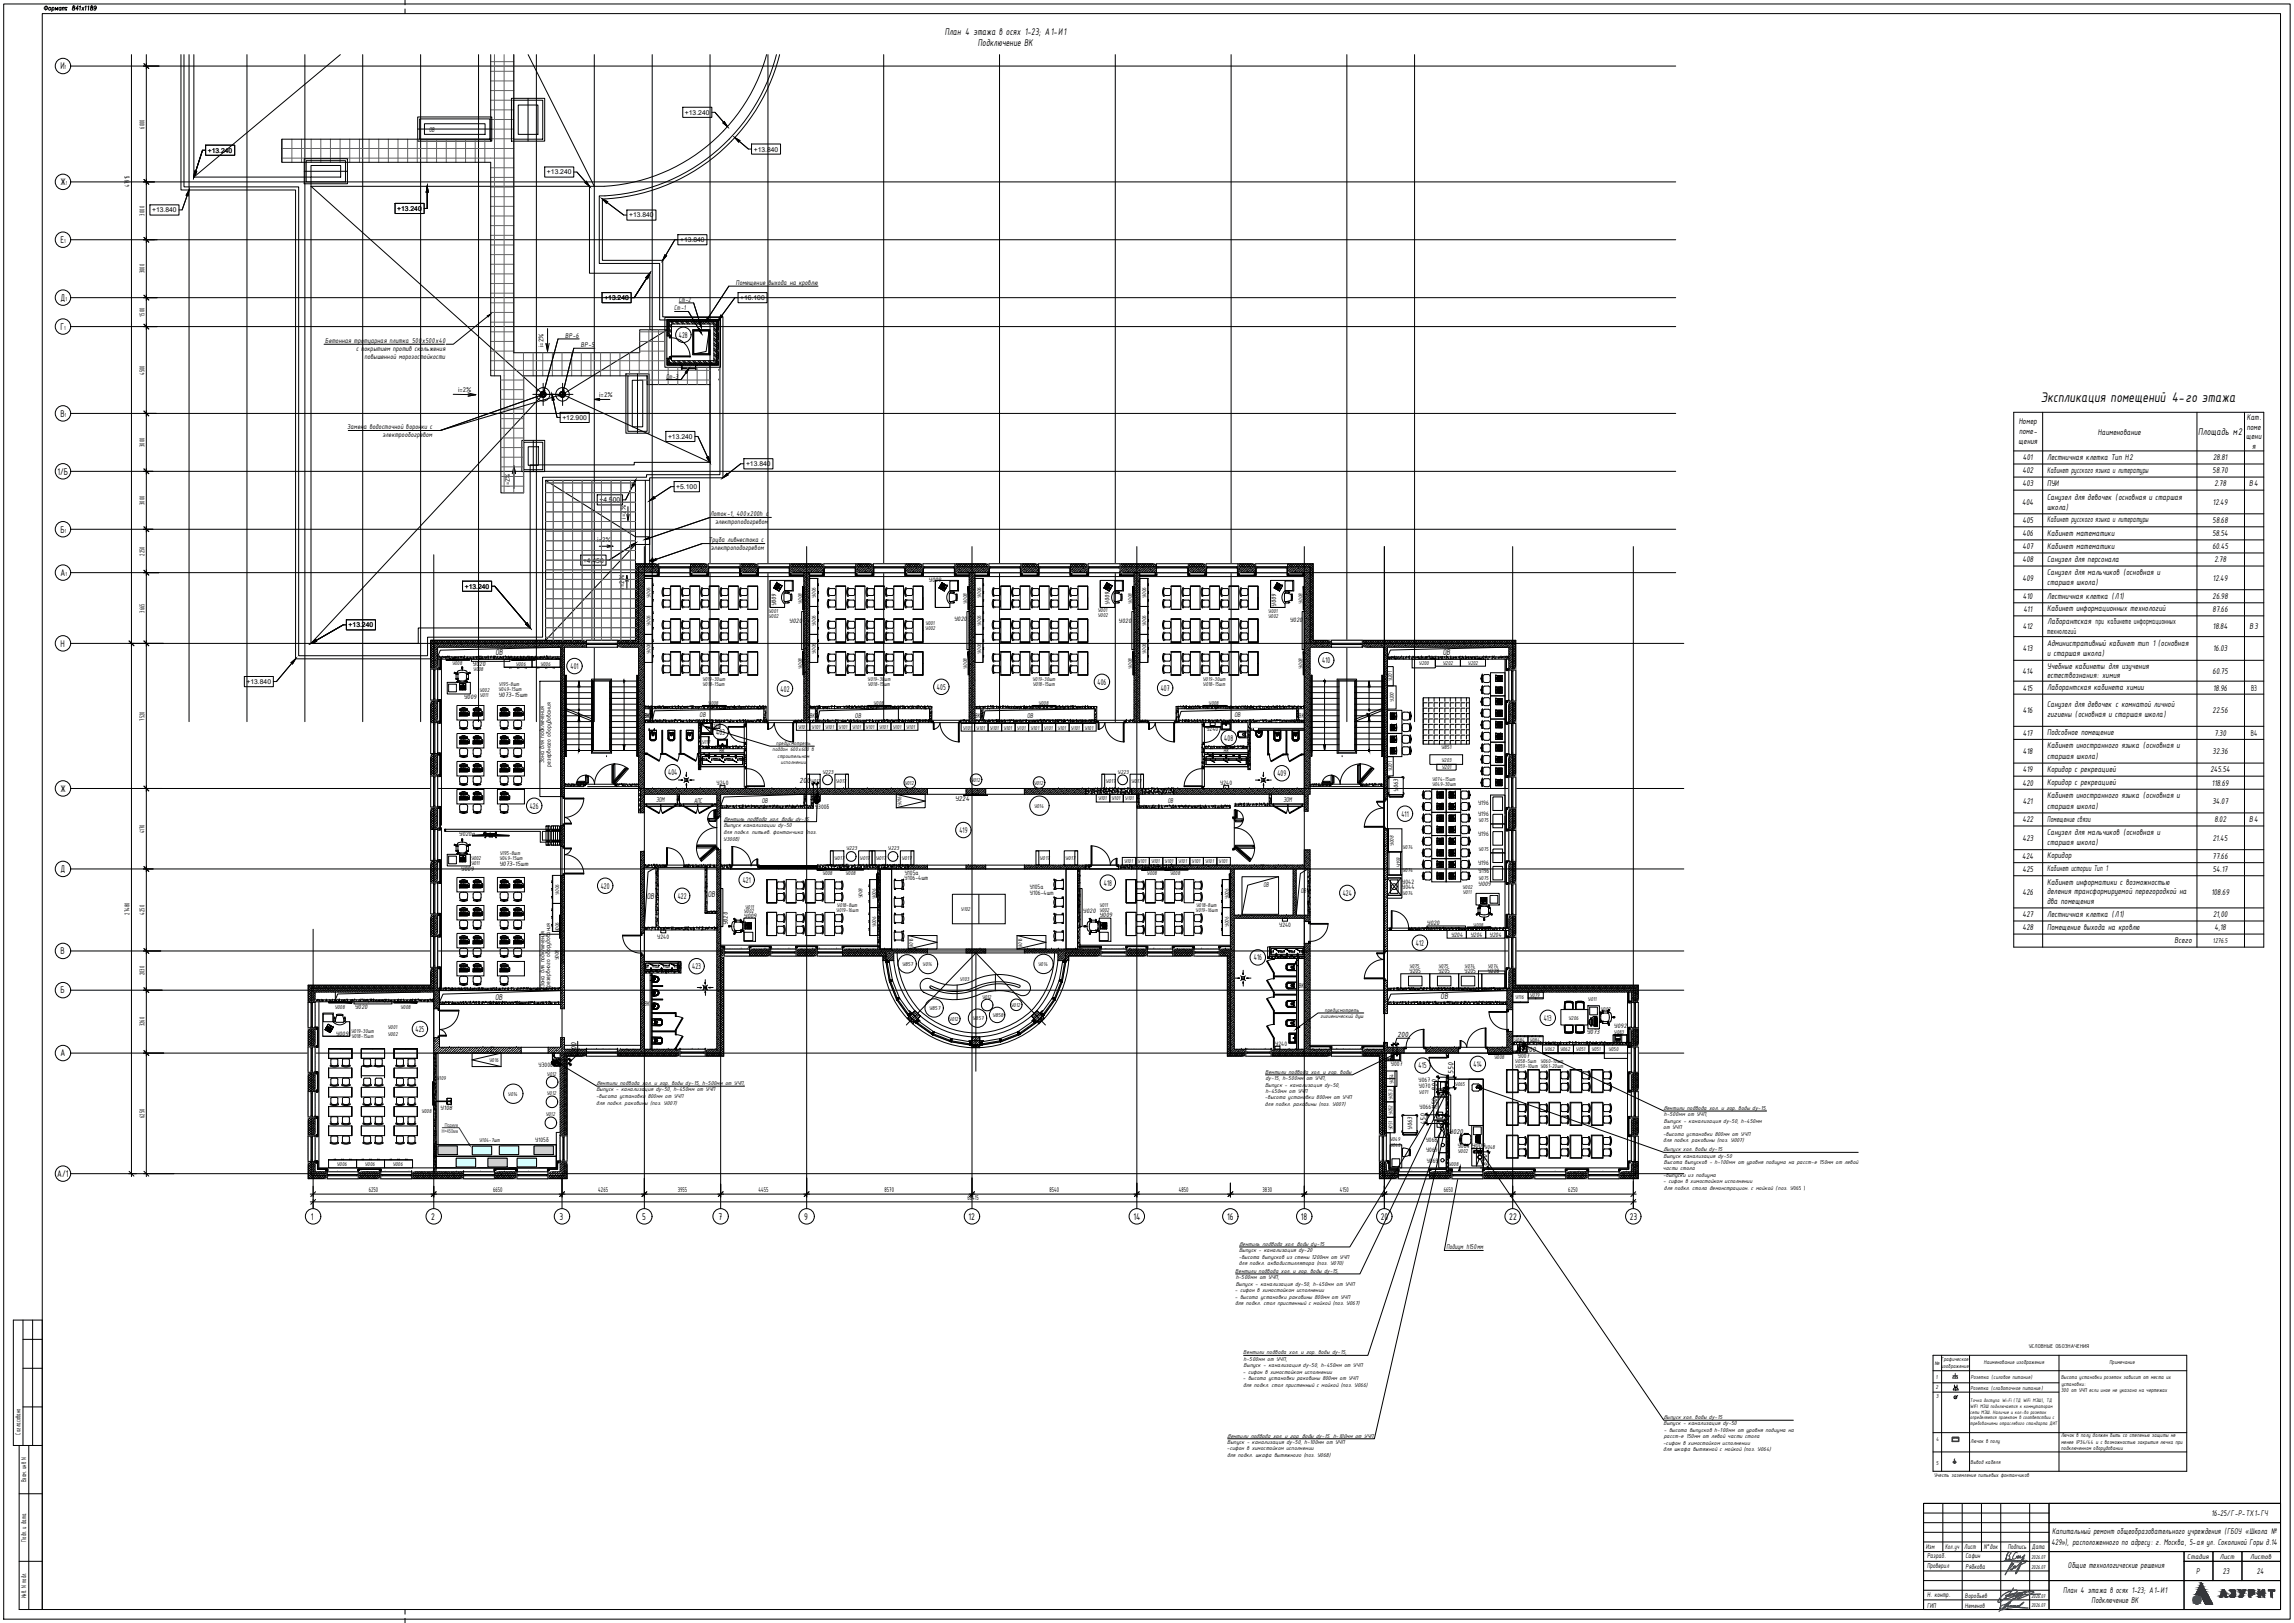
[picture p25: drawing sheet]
<svg xmlns="http://www.w3.org/2000/svg" width="1189mm" height="841mm" viewBox="0 0 1189 841" stroke-linecap="round" stroke-linejoin="round" font-family="sans-serif">
<defs><g id="words">
<text font-size="7.8" x="1058" y="208">Экспликация помещений 4-го этажа</text>
<g font-size="5.5">
<text x="490" y="18">План 4 этажа в осях 1-23; А1-И1</text>
<text x="507" y="24">Подключение ВК</text>
<text x="1139" y="225">Площадь м2</text>
</g>
<g font-size="5.4">
<text x="31" y="36">И</text>
<text x="31" y="96">Ж</text>
<text x="31" y="126">Е</text>
<text x="31" y="156">Д</text>
<text x="31" y="171">Г</text>
<text x="31" y="216">В</text>
<text x="30" y="246">1/Б</text>
<text x="31" y="276">Б</text>
<text x="31" y="298">А</text>
<text x="31" y="335">Н</text>
<text x="31" y="410">Ж</text>
<text x="31" y="452">Д</text>
<text x="31" y="495">В</text>
<text x="31" y="515">Б</text>
<text x="31" y="547">А</text>
<text x="30" y="610">А/1</text>
<text x="161" y="632">1</text>
<text x="223" y="632">2</text>
<text x="290" y="632">3</text>
<text x="333" y="632">5</text>
<text x="372" y="632">7</text>
<text x="417" y="632">9</text>
<text x="502" y="632">12</text>
<text x="587" y="632">14</text>
<text x="636" y="632">16</text>
<text x="674" y="632">18</text>
<text x="716" y="632">20</text>
<text x="782" y="632">22</text>
<text x="845" y="632">23</text>
</g>
<g font-size="4.7">
<text x="352" y="175">428</text>
<text x="1046" y="220">Номер</text>
<text x="1164" y="218">Кат.</text>
<text x="1046" y="225">поме-</text>
<text x="1087" y="225">Наименование</text>
<text x="1164" y="228">щени</text>
<text x="1164" y="223">поме</text>
<text x="1046" y="230">щения</text>
<text x="1167" y="233">я</text>
<text x="1048" y="239">401</text>
<text x="1061" y="239">Лестничная клетка Тип Н2</text>
<text x="1147" y="239">28.81</text>
<text x="1048" y="245">402</text>
<text x="1061" y="245">Кабинет русского языка и литературы</text>
<text x="1147" y="245">58.70</text>
<text x="1048" y="252">403</text>
<text x="1061" y="252">ПУИ</text>
<text x="1148" y="252">2.78</text>
<text x="1166" y="252">В4</text>
<text x="1048" y="262">404</text>
<text x="1061" y="259">Санузел для девочек (основная и старшая</text>
<text x="1147" y="262">12.49</text>
<text x="1061" y="264">школа)</text>
<text x="1048" y="271">405</text>
<text x="1061" y="271">Кабинет русского языка и литературы</text>
<text x="1147" y="271">58.68</text>
<text x="1048" y="278">406</text>
<text x="1061" y="278">Кабинет математики</text>
<text x="1147" y="278">58.54</text>
<text x="1048" y="285">407</text>
<text x="1061" y="285">Кабинет математики</text>
<text x="1147" y="285">60.45</text>
<text x="1048" y="291">408</text>
<text x="1061" y="291">Санузел для персонала</text>
<text x="1148" y="291">2.78</text>
<text x="1061" y="298">Санузел для мальчиков (основная и</text>
<text x="1048" y="301">409</text>
<text x="1061" y="303">старшая школа)</text>
<text x="1147" y="301">12.49</text>
<text x="1048" y="310">410</text>
<text x="1061" y="310">Лестничная клетка (Л1)</text>
<text x="1147" y="310">26.98</text>
<text x="1049" y="317">411</text>
<text x="1061" y="317">Кабинет информационных технологий</text>
<text x="1147" y="317">87.66</text>
<text x="1061" y="323">Лаборантская при кабинете информационных</text>
<text x="1048" y="326">412</text>
<text x="1061" y="329">технологий</text>
<text x="1147" y="326">18.84</text>
<text x="1166" y="326">В3</text>
<text x="1061" y="335">Административный кабинет тип 1 (основная</text>
<text x="257" y="340">ОВ</text>
<text x="748" y="340">ОВ</text>
<text x="1048" y="338">413</text>
<text x="1061" y="340">и старшая школа)</text>
<text x="1147" y="338">16.03</text>
<text x="296" y="347">401</text>
<text x="685" y="344">410</text>
<text x="1061" y="347">Учебные кабинеты для изучения</text>
<text x="1048" y="349">414</text>
<text x="1061" y="352">естествознания: химия</text>
<text x="1147" y="349">60.75</text>
<text x="405" y="358">402</text>
<text x="486" y="357">405</text>
<text x="569" y="355">406</text>
<text x="602" y="358">407</text>
<text x="1048" y="358">415</text>
<text x="1061" y="357">Лаборантская кабинета химии</text>
<text x="1147" y="358">18.96</text>
<text x="1167" y="358">В3</text>
<text x="1048" y="370">416</text>
<text x="1061" y="366">Санузел для девочек с комнатой личной</text>
<text x="1061" y="372">гигиены (основная и старшая школа)</text>
<text x="1147" y="370">22.56</text>
<text x="371" y="381">403</text>
<text x="635" y="384">408</text>
<text x="1048" y="381">417</text>
<text x="1061" y="381">Подсобное помещение</text>
<text x="1148" y="381">7.30</text>
<text x="1167" y="381">В4</text>
<text x="1061" y="388">Кабинет иностранного языка (основная и</text>
<text x="1048" y="391">418</text>
<text x="1061" y="393">старшая школа)</text>
<text x="1147" y="391">32.36</text>
<text x="346" y="402">404</text>
<text x="1048" y="400">419</text>
<text x="1061" y="400">Коридор с рекреацией</text>
<text x="1146" y="400">245.54</text>
<text x="662" y="402">409</text>
<text x="1048" y="407">420</text>
<text x="1061" y="407">Коридор с рекреацией</text>
<text x="1146" y="407">118.69</text>
<text x="1061" y="414">Кабинет иностранного языка (основная и</text>
<text x="275" y="419">426</text>
<text x="1048" y="417">421</text>
<text x="1061" y="419">старшая школа)</text>
<text x="1147" y="417">34.07</text>
<text x="726" y="423">411</text>
<text x="1061" y="426">Помещение связи</text>
<text x="497" y="432">419</text>
<text x="1048" y="426">422</text>
<text x="1148" y="426">8.02</text>
<text x="1166" y="426">В4</text>
<text x="1048" y="436">423</text>
<text x="1061" y="433">Санузел для мальчиков (основная и</text>
<text x="1147" y="436">21.45</text>
<text x="1061" y="438">старшая школа)</text>
<text x="1048" y="445">424</text>
<text x="1061" y="445">Коридор</text>
<text x="1147" y="445">77.66</text>
<text x="1048" y="452">425</text>
<text x="1061" y="451">Кабинет истории Тип 1</text>
<text x="1147" y="452">54.17</text>
<text x="311" y="460">420</text>
<text x="385" y="458">421</text>
<text x="572" y="459">418</text>
<text x="1061" y="458">Кабинет информатики с возможностью</text>
<text x="335" y="466">ОВ</text>
<text x="351" y="466">422</text>
<text x="367" y="465">ОВ</text>
<text x="696" y="464">424</text>
<text x="1048" y="464">426</text>
<text x="1061" y="463">деления трансформируемой перегородкой на</text>
<text x="1146" y="464">108.69</text>
<text x="1061" y="468">два помещения</text>
<text x="1048" y="475">427</text>
<text x="1061" y="475">Лестничная клетка (Л1)</text>
<text x="1147" y="475">21,00</text>
<text x="1048" y="482">428</text>
<text x="1061" y="482">Помещение выхода на кровлю</text>
<text x="1148" y="482">4,18</text>
<text x="734" y="490">412</text>
<text x="1127" y="489">Всего</text>
<text x="650" y="498">416</text>
<text x="359" y="502">423</text>
<text x="257" y="518">ОВ</text>
<text x="747" y="518">ОВ</text>
<text x="800" y="529">413</text>
<text x="215" y="535">425</text>
<text x="735" y="554">415</text>
<text x="764" y="553">414</text>
<text x="1146" y="785">16-25/Г-P-ТХ1-ГЧ</text>
<text x="1064" y="795">Капитальный ремонт общеобразовательного учреждения (ГБОУ «Школа №</text>
<text x="1063" y="800">429»), расположенного по адресу: г. Москва, 5-ая ул. Соколиной Горы д.14</text>
<text x="1072" y="813">Общие технологические решения</text>
<text x="1138" y="816">Р</text>
<text x="1152" y="816">23</text>
<text x="1170" y="816">24</text>
<text x="1069" y="826">План 4 этажа в осях 1-23; А1-И1</text>
<text x="1084" y="831">Подключение ВК</text>
</g>
<g font-size="4.2">
<text x="414" y="405">200</text>
<text x="724" y="537">200</text>
<text x="299" y="546" transform="rotate(-90 299 546)">200</text>
<text x="791" y="545">200</text>
<text x="753" y="556" transform="rotate(-90 753 556)">550</text>
<text x="745" y="565" transform="rotate(-90 745 565)">800</text>
<text x="745" y="575" transform="rotate(-90 745 575)">1150</text>
<text x="739" y="583" transform="rotate(-90 739 583)">450</text>
<text x="771" y="604" transform="rotate(-90 771 604)">850</text>
</g>
<g font-size="3.9">
<text x="75" y="67" transform="rotate(-90 75 67)">6000</text>
<text x="222" y="68">ОВ</text>
<text x="67" y="97" transform="rotate(-90 67 97)">47915</text>
<text x="75" y="112" transform="rotate(-90 75 112)">3000</text>
<text x="75" y="142" transform="rotate(-90 75 142)">3000</text>
<text x="381" y="148">Помещение выхода на кровлю</text>
<text x="349" y="161">Ст-1</text>
<text x="352" y="156">Ст-2</text>
<text x="75" y="164" transform="rotate(-90 75 164)">1500</text>
<text x="169" y="178">Бетонная тротуарная плитка 500</text>
<text x="219" y="178">х500х40</text>
<text x="282" y="180" transform="rotate(-90 282 180)">i=2%</text>
<text x="293" y="175">ВР-6</text>
<text x="301" y="180">ВР-5</text>
<text x="185" y="182">с покрытием против скольжения</text>
<text x="189" y="186">повышенной морозостойкости</text>
<text x="75" y="194" transform="rotate(-90 75 194)">4500</text>
<text x="345" y="196">Ст-3</text>
<text x="237" y="203">i=2%</text>
<text x="311" y="206">i=2%</text>
<text x="180" y="222">Замена водосточной воронки с</text>
<text x="198" y="226">электрообогревом</text>
<text x="75" y="232" transform="rotate(-90 75 232)">3000</text>
<text x="264" y="252" transform="rotate(-90 264 252)">i=2%</text>
<text x="75" y="262" transform="rotate(-90 75 262)">3000</text>
<text x="324" y="269" transform="rotate(-90 324 269)">i=2%</text>
<text x="368" y="267">Лоток-1, 400х200h с</text>
<text x="371" y="272">электроподогревом</text>
<text x="310" y="281">i=2%</text>
<text x="367" y="281">Труба ливнестока с</text>
<text x="75" y="288" transform="rotate(-90 75 288)">2250</text>
<text x="368" y="285">электроподогревом</text>
<text x="323" y="305" transform="rotate(-90 323 305)">i=2%</text>
<text x="75" y="318" transform="rotate(-90 75 318)">3665</text>
<text x="334" y="372">ВК</text>
<text x="363" y="372">ОВ</text>
<text x="420" y="372">ВК</text>
<text x="505" y="372">ВК</text>
<text x="640" y="371">ОВ</text>
<text x="673" y="372">ВК</text>
<text x="75" y="373" transform="rotate(-90 75 373)">7520</text>
<text x="443" y="372">ОВ</text>
<text x="532" y="372">ОВ</text>
<text x="373" y="390">ВК</text>
<text x="634" y="390">ВК</text>
<text x="340" y="416">ЭОМ</text>
<text x="360" y="416">АПС</text>
<text x="395" y="416">ОВ</text>
<text x="495" y="415">У224</text>
<text x="605" y="416">ОВ</text>
<text x="665" y="416">ЭОМ</text>
<text x="75" y="432" transform="rotate(-90 75 432)">4170</text>
<text x="655" y="460">ОВ</text>
<text x="674" y="463">ОВ</text>
<text x="67" y="474" transform="rotate(-90 67 474)">27480</text>
<text x="75" y="474" transform="rotate(-90 75 474)">4250</text>
<text x="1147" y="489">1276.5</text>
<text x="75" y="505" transform="rotate(-90 75 505)">2030</text>
<text x="673" y="512">ВК</text>
<text x="334" y="521">ВК</text>
<text x="75" y="532" transform="rotate(-90 75 532)">3260</text>
<text x="75" y="579" transform="rotate(-90 75 579)">6250</text>
<text x="751" y="588">У020</text>
<text x="191" y="618">6250</text>
<text x="256" y="618">6650</text>
<text x="310" y="618">4265</text>
<text x="351" y="618">3955</text>
<text x="393" y="618">4455</text>
<text x="458" y="618">8570</text>
<text x="544" y="618">8540</text>
<text x="611" y="618">4850</text>
<text x="654" y="618">3830</text>
<text x="694" y="618">4150</text>
<text x="748" y="618">6650</text>
<text x="813" y="618">6250</text>
<text x="501" y="622">68415</text>
<text x="750" y="647">Подиум h150мм</text>
<text x="11" y="743" transform="rotate(-90 11 743)">Согласовано</text>
<text x="14" y="768" transform="rotate(-90 14 768)">Взам. инв N</text>
<text x="14" y="799" transform="rotate(-90 14 799)">Подп. и дата</text>
<text x="998" y="803">Изм</text>
<text x="1008" y="803">Кол.уч</text>
<text x="1018" y="803">Лист</text>
<text x="1028" y="803">N°док</text>
<text x="1041" y="803">Подпись</text>
<text x="1053" y="803">Дата</text>
<text x="999" y="807">Разраб.</text>
<text x="1019" y="807">Сафин</text>
<text x="1134" y="808">Стадия</text>
<text x="1150" y="808">Лист</text>
<text x="1166" y="808">Листов</text>
<text x="999" y="813">Проверил</text>
<text x="1019" y="813">Рябкова</text>
<text x="999" y="828">Н. контр.</text>
<text x="14" y="828" transform="rotate(-90 14 828)">Инв. N подл.</text>
<text x="999" y="833">ГИП</text>
</g>
<g font-size="3.8">
<text x="1018" y="828">Воробьев</text>
<text x="1018" y="833">Неменов</text>
</g>
<g font-size="3.6">
<text x="481" y="302">У009</text>
<text x="402" y="314" transform="rotate(-90 402 314)">У009</text>
<text x="575" y="314" transform="rotate(-90 575 314)">У009</text>
<text x="661" y="314" transform="rotate(-90 661 314)">У009</text>
<text x="409" y="323">У020</text>
<text x="494" y="322">У020</text>
<text x="580" y="323">У020</text>
<text x="668" y="322">У020</text>
<text x="245" y="345">У020</text>
<text x="240" y="362">У009</text>
<text x="258" y="361">У073-15шт</text>
<text x="625" y="379">У240</text>
<text x="282" y="395" transform="rotate(-90 282 395)">Зона для подключения</text>
<text x="285" y="397" transform="rotate(-90 285 397)">резервного оборудования</text>
<text x="371" y="407">У240</text>
<text x="632" y="407">У240</text>
<text x="725" y="410" transform="rotate(-90 725 410)">У063</text>
<text x="422" y="419">У300б</text>
<text x="766" y="417">У196</text>
<text x="766" y="423">У196</text>
<text x="238" y="433">У020а</text>
<text x="766" y="433">У196</text>
<text x="259" y="449">У073-15шт</text>
<text x="726" y="450" transform="rotate(-90 726 450)">У197</text>
<text x="766" y="448">У196</text>
<text x="239" y="451">У009</text>
<text x="469" y="453">У105а</text>
<text x="766" y="452">У196</text>
<text x="469" y="456">У106-4шт</text>
<text x="534" y="461">У105а</text>
<text x="727" y="458">У042</text>
<text x="727" y="461">У044</text>
<text x="766" y="459">У009</text>
<text x="534" y="464">У106-4шт</text>
<text x="561" y="473">У020</text>
<text x="377" y="479" transform="rotate(-90 377 479)">У020</text>
<text x="386" y="476">У009</text>
<text x="570" y="475">У009</text>
<text x="739" y="479">У020</text>
<text x="663" y="481">У240</text>
<text x="752" y="485">У204</text>
<text x="762" y="485">У204</text>
<text x="772" y="485">У204</text>
<text x="341" y="487">У240</text>
<text x="730" y="504">У205</text>
<text x="745" y="504">У205</text>
<text x="759" y="504">У205</text>
<text x="771" y="504">У228</text>
<text x="282" y="512" transform="rotate(-90 282 512)">Зона для подключения</text>
<text x="285" y="511" transform="rotate(-90 285 511)">резервного оборудования</text>
<text x="184" y="523">У020</text>
<text x="836" y="533">У092</text>
<text x="174" y="537">У009</text>
<text x="822" y="536">У073</text>
<text x="661" y="542">У240</text>
<text x="787" y="548">У007</text>
<text x="279" y="553">У300б</text>
<text x="721" y="553">У007</text>
<text x="735" y="561">У067</text>
<text x="735" y="564">У070</text>
<text x="228" y="575">У108</text>
<text x="736" y="575">У066</text>
<text x="732" y="585" transform="rotate(-90 732 585)">У063</text>
<text x="277" y="592">У105б</text>
<text x="739" y="592">У068</text>
<text x="739" y="597">У069</text>
<text x="755" y="595">У064 У009</text>
<text x="739" y="603">У069</text>
</g>
<g font-size="3.5">
<text x="355" y="59">+13.240</text>
<text x="108" y="79">+13.240</text>
<text x="391" y="79">+13.840</text>
<text x="283" y="90">+13.240</text>
<text x="79" y="110">+13.840</text>
<text x="206" y="109">+13.240</text>
<text x="326" y="113">+13.840</text>
<text x="352" y="125">+13.840</text>
<text x="313" y="155">+13.240</text>
<text x="384" y="155">+16.100</text>
<text x="291" y="218">+12.900</text>
<text x="346" y="227">+13.240</text>
<text x="387" y="242">+13.840</text>
<text x="350" y="253">+5.100</text>
<text x="311" y="260">+4.500</text>
<text x="302" y="291">+4.450</text>
<text x="241" y="305">+13.240</text>
<text x="181" y="325">+13.240</text>
<text x="128" y="354">+13.840</text>
</g>
<g font-size="3.1">
<text x="34" y="36">1</text>
<text x="34" y="96">1</text>
<text x="33" y="126">1</text>
<text x="34" y="156">1</text>
<text x="33" y="171">1</text>
<text x="34" y="216">1</text>
<text x="34" y="276">1</text>
<text x="34" y="298">1</text>
<text x="337" y="310" transform="rotate(-90 337 310)">У006</text>
<text x="423" y="310" transform="rotate(-90 423 310)">У006</text>
<text x="508" y="310" transform="rotate(-90 508 310)">У006</text>
<text x="594" y="310" transform="rotate(-90 594 310)">У006</text>
<text x="398" y="317">У001</text>
<text x="416" y="313" transform="rotate(-90 416 313)">У008</text>
<text x="501" y="313" transform="rotate(-90 501 313)">У008</text>
<text x="569" y="317">У001</text>
<text x="587" y="313" transform="rotate(-90 587 313)">У008</text>
<text x="657" y="317">У001</text>
<text x="675" y="313" transform="rotate(-90 675 313)">У008</text>
<text x="398" y="320">У002</text>
<text x="480" y="324">У001</text>
<text x="569" y="320">У002</text>
<text x="657" y="320">У002</text>
<text x="337" y="324" transform="rotate(-90 337 324)">У006</text>
<text x="423" y="324" transform="rotate(-90 423 324)">У006</text>
<text x="480" y="327">У002</text>
<text x="508" y="324" transform="rotate(-90 508 324)">У006</text>
<text x="594" y="324" transform="rotate(-90 594 324)">У006</text>
<text x="337" y="339" transform="rotate(-90 337 339)">У006</text>
<text x="423" y="339" transform="rotate(-90 423 339)">У006</text>
<text x="508" y="339" transform="rotate(-90 508 339)">У006</text>
<text x="594" y="339" transform="rotate(-90 594 339)">У006</text>
<text x="234" y="345">У008</text>
<text x="245" y="348">У008</text>
<text x="267" y="345">У006</text>
<text x="280" y="345">У006</text>
<text x="416" y="346" transform="rotate(-90 416 346)">У008</text>
<text x="501" y="346" transform="rotate(-90 501 346)">У008</text>
<text x="587" y="346" transform="rotate(-90 587 346)">У008</text>
<text x="675" y="346" transform="rotate(-90 675 346)">У008</text>
<text x="735" y="345">У200</text>
<text x="748" y="344">У202</text>
<text x="761" y="344">У202</text>
<text x="364" y="353">У019-30шт</text>
<text x="450" y="353">У019-30шт</text>
<text x="535" y="353">У019-30шт</text>
<text x="623" y="353">У019-30шт</text>
<text x="722" y="353" transform="rotate(-90 722 353)">У201</text>
<text x="248" y="359">У002</text>
<text x="258" y="358">У049-15шт</text>
<text x="259" y="355">У195-8шт</text>
<text x="364" y="355">У018-15шт</text>
<text x="450" y="355">У018-15шт</text>
<text x="535" y="355">У018-15шт</text>
<text x="623" y="355">У018-15шт</text>
<text x="249" y="361">У011</text>
<text x="367" y="365">У008</text>
<text x="453" y="365">У008</text>
<text x="538" y="365">У008</text>
<text x="626" y="365">У008</text>
<text x="722" y="364" transform="rotate(-90 722 364)">У200</text>
<text x="368" y="377">У226</text>
<text x="414" y="378">У101</text>
<text x="421" y="378">У101</text>
<text x="428" y="378">У101</text>
<text x="435" y="378">У101</text>
<text x="442" y="378">У101</text>
<text x="449" y="378">У101</text>
<text x="456" y="378">У101</text>
<text x="463" y="378">У101</text>
<text x="470" y="378">У101</text>
<text x="499" y="378">У101</text>
<text x="506" y="378">У101</text>
<text x="513" y="378">У101</text>
<text x="520" y="378">У101</text>
<text x="527" y="378">У101</text>
<text x="534" y="378">У101</text>
<text x="541" y="378">У101</text>
<text x="548" y="378">У101</text>
<text x="555" y="378">У101</text>
<text x="562" y="378">У101</text>
<text x="364" y="385">У117</text>
<text x="747" y="388">У851</text>
<text x="747" y="395">У203</text>
<text x="426" y="401">У223</text>
<text x="579" y="401">У223</text>
<text x="722" y="399" transform="rotate(-90 722 399)">У201</text>
<text x="747" y="399">У201</text>
<text x="420" y="406">У017</text>
<text x="433" y="406">У017</text>
<text x="469" y="407">У012</text>
<text x="503" y="405">У012</text>
<text x="536" y="407">У012</text>
<text x="573" y="406">У017</text>
<text x="586" y="406">У017</text>
<text x="742" y="407">У049-30шт</text>
<text x="742" y="405">У074-15шт</text>
<text x="467" y="418" transform="rotate(-90 467 418)">У016</text>
<text x="536" y="419">У014</text>
<text x="569" y="415">У101</text>
<text x="576" y="415">У101</text>
<text x="583" y="415">У101</text>
<text x="375" y="425">Вентиль подвода хол. воды dy-15,</text>
<text x="375" y="429">Выпуск канализации dy-50</text>
<text x="766" y="426">У075</text>
<text x="375" y="436">У300б)</text>
<text x="375" y="432">для подкл. питьев. фонтанчика (поз.</text>
<text x="259" y="443">У195-8шт</text>
<text x="438" y="441">У223</text>
<text x="460" y="441">У223</text>
<text x="722" y="438" transform="rotate(-90 722 438)">У008</text>
<text x="727" y="440">У074</text>
<text x="766" y="441">У075</text>
<text x="244" y="445">У002</text>
<text x="244" y="448">У011</text>
<text x="259" y="446">У049-15шт</text>
<text x="432" y="445">У017</text>
<text x="445" y="445">У017</text>
<text x="454" y="445">У017</text>
<text x="467" y="445">У017</text>
<text x="539" y="445">У017</text>
<text x="552" y="445">У017</text>
<text x="583" y="447">У101</text>
<text x="590" y="447">У101</text>
<text x="597" y="447">У101</text>
<text x="604" y="447">У101</text>
<text x="611" y="447">У101</text>
<text x="618" y="447">У101</text>
<text x="625" y="447">У101</text>
<text x="632" y="447">У101</text>
<text x="426" y="453">У008</text>
<text x="438" y="453">У008</text>
<text x="594" y="453">У008</text>
<text x="606" y="453">У008</text>
<text x="727" y="452">У074</text>
<text x="758" y="461">У002</text>
<text x="766" y="456">У075</text>
<text x="290" y="464" transform="rotate(-90 290 464)">У006</text>
<text x="447" y="466" transform="rotate(-90 447 466)">У008</text>
<text x="454" y="466" transform="rotate(-90 454 466)">У006</text>
<text x="637" y="466" transform="rotate(-90 637 466)">У006</text>
<text x="727" y="464">У074</text>
<text x="758" y="463">У011</text>
<text x="386" y="473">У002</text>
<text x="386" y="471">У011</text>
<text x="433" y="473">У019-16шт</text>
<text x="434" y="470">У018-8шт</text>
<text x="498" y="472">У102</text>
<text x="570" y="473">У002</text>
<text x="570" y="470">У011</text>
<text x="620" y="473">У019-16шт</text>
<text x="620" y="470">У018-8шт</text>
<text x="290" y="483" transform="rotate(-90 290 483)">У006</text>
<text x="454" y="480" transform="rotate(-90 454 480)">У006</text>
<text x="637" y="480" transform="rotate(-90 637 480)">У006</text>
<text x="763" y="480">У008</text>
<text x="473" y="491" transform="rotate(-90 473 491)">У016</text>
<text x="530" y="491" transform="rotate(-90 530 491)">У016</text>
<text x="290" y="498" transform="rotate(-90 290 498)">У008</text>
<text x="468" y="500">У857</text>
<text x="478" y="501">У014</text>
<text x="538" y="501">У014</text>
<text x="730" y="502">У075</text>
<text x="745" y="502">У075</text>
<text x="759" y="502">У074</text>
<text x="771" y="502">У074</text>
<text x="497" y="508">У103</text>
<text x="509" y="518">У012</text>
<text x="524" y="522">У012</text>
<text x="785" y="518">У116</text>
<text x="793" y="517">У079</text>
<text x="823" y="519">У011</text>
<text x="173" y="523">У008</text>
<text x="208" y="523">У008</text>
<text x="482" y="523">У857</text>
<text x="514" y="527">У858</text>
<text x="829" y="524">У002</text>
<text x="201" y="533">У001</text>
<text x="492" y="529">У012</text>
<text x="504" y="529">У857</text>
<text x="813" y="528">У206</text>
<text x="182" y="535">У019-30шт</text>
<text x="182" y="538">У018-15шт</text>
<text x="201" y="537">У002</text>
<text x="785" y="540">У084</text>
<text x="793" y="540">У084</text>
<text x="836" y="536">У083</text>
<text x="800" y="545">У062</text>
<text x="808" y="545">У062</text>
<text x="817" y="545">У051</text>
<text x="825" y="545">У051</text>
<text x="834" y="545">У050</text>
<text x="254" y="550">У016</text>
<text x="774" y="549">У008</text>
<text x="785" y="551">У058-5шт</text>
<text x="798" y="551">У060-10шт</text>
<text x="283" y="557">У012</text>
<text x="656" y="556">Вентили подвода хол. и гор. воды</text>
<text x="785" y="553">У059-10шт У061-20шт</text>
<text x="226" y="560">У109</text>
<text x="309" y="562">Вентили подвода хол. и гор. воды dy-15, h-500мм от УЧП,</text>
<text x="656" y="563">Выпуск - канализация dy-50,</text>
<text x="656" y="560">dy-15, h-500мм</text>
<text x="677" y="560">от УЧП,</text>
<text x="722" y="562" transform="rotate(-90 722 562)">У054</text>
<text x="754" y="563">У065</text>
<text x="263" y="568">У014</text>
<text x="283" y="568">У012</text>
<text x="309" y="569">-высота установки 800мм от УЧП</text>
<text x="309" y="566">Выпуск - канализация dy-50, h-450мм от УЧП</text>
<text x="655" y="570">-высота установки 800мм от УЧП</text>
<text x="656" y="566">h-450мм от УЧП</text>
<text x="722" y="570" transform="rotate(-90 722 570)">У053</text>
<text x="735" y="567">У071</text>
<text x="309" y="572">для подкл. раковины (поз. У007)</text>
<text x="656" y="573">для подкл. раковины (поз. У007)</text>
<text x="862" y="575">Вентили подвода хол. и гор. воды dy-15,</text>
<text x="218" y="577">У008</text>
<text x="283" y="579">У012</text>
<text x="722" y="578" transform="rotate(-90 722 578)">У052</text>
<text x="862" y="578">h-500мм от УЧП,</text>
<text x="862" y="582">Выпуск - канализация dy-50, h-450мм</text>
<text x="722" y="586" transform="rotate(-90 722 586)">У051</text>
<text x="862" y="585">от УЧП</text>
<text x="248" y="592">У104-7шт</text>
<text x="720" y="591">У049</text>
<text x="862" y="588">-высота установки 800мм от УЧП</text>
<text x="862" y="592">для подкл. раковины (поз. У007)</text>
<text x="720" y="594">У048</text>
<text x="756" y="598">У002</text>
<text x="769" y="596">У048</text>
<text x="862" y="597">Выпуск хол. воды dy-15</text>
<text x="862" y="600">Выпуск канализация dy-50</text>
<text x="175" y="604">У006</text>
<text x="189" y="604">У006</text>
<text x="204" y="604">У006</text>
<text x="751" y="604">У008</text>
<text x="862" y="603">Высота выпусков - h-100мм от уровня подиума на расст-е 150мм от левой</text>
<text x="862" y="607">части стола</text>
<text x="862" y="610">-выпуски из подиума</text>
<text x="862" y="613">- сифон в химостойком исполнении</text>
<text x="862" y="617">для подкл. стола демонстрацион. с мойкой (поз. У065 )</text>
<text x="642" y="646">Вентиль подвода хол. воды dу-15</text>
<text x="642" y="652">-высота выпусков из стены 1200мм от УЧП</text>
<text x="642" y="649">Выпуск - канализация dy-20</text>
<text x="640" y="660">Вентили подвода хол. и гор. воды dy-15,</text>
<text x="642" y="656">для подкл. аквадистиллятора (поз. У070)</text>
<text x="640" y="663">h-500мм от УЧП,</text>
<text x="640" y="670">- сифон в химостойком исполнении</text>
<text x="640" y="666">Выпуск - канализация dy-50, h-450мм от УЧП</text>
<text x="640" y="673">- высота установки раковины 800мм от УЧП</text>
<text x="640" y="676">для подкл. стол пристенный с мойкой (поз. У067)</text>
<text x="644" y="702">Вентили подвода хол. и гор. воды dy-15,</text>
<text x="1051" y="698">УСЛОВНЫЕ ОБОЗНАЧЕНИЯ</text>
<text x="644" y="705">h-500мм от УЧП,</text>
<text x="1006" y="705">Графическое</text>
<text x="1028" y="707">Наименование изображения</text>
<text x="1093" y="707">Примечание</text>
<text x="644" y="712">- сифон в химостойком исполнении</text>
<text x="644" y="708">Выпуск - канализация dy-50, h-450мм от УЧП</text>
<text x="1006" y="709">изображение</text>
<text x="644" y="715">- высота установки раковины 800мм от УЧП</text>
<text x="644" y="719">для подкл. стол пристенный с мойкой (поз. У066)</text>
<text x="1003" y="714">1</text>
<text x="1003" y="720">2</text>
<text x="1021" y="714">Розетка (силовое питание)</text>
<text x="1068" y="715">Высота установки розеток зависит от места их</text>
<text x="1068" y="718">установки:</text>
<text x="1003" y="725">3</text>
<text x="1021" y="720">Розетка (слаботочное питание)</text>
<text x="1068" y="721">300 от УЧП если иное не указано на чертежах</text>
<text x="862" y="735">Выпуск хол. воды dy-15</text>
<text x="862" y="739">Выпуск - канализация dy-50</text>
<text x="862" y="742">- высота выпусков h-100мм от уровня подиума на</text>
<text x="636" y="745">Вентили подвода хол. и гор. воды dy-15, h-100мм от УЧП,</text>
<text x="636" y="748">Выпуск - канализация dy-50, h-100мм от УЧП</text>
<text x="862" y="749">-сифон в химостойком исполнении</text>
<text x="862" y="745">расст-е 150мм от левой части стола</text>
<text x="1003" y="747">4</text>
<text x="1021" y="748">Лючок в полу</text>
<text x="1068" y="745">Лючок в полу должен быть со степенью защиты не</text>
<text x="1068" y="748">менее IP34/44 и с возможностью закрытия лючка при</text>
<text x="636" y="752">-сифон в химостойком исполнении</text>
<text x="636" y="755">для подкл. шкафа вытяжного (поз. У068)</text>
<text x="862" y="752">для шкафа вытяжной с мойкой (поз. У064)</text>
<text x="1068" y="751">подключенном оборудовании</text>
<text x="1003" y="759">5</text>
<text x="1021" y="758">Вывод кабеля</text>
<text x="1002" y="765">Учесть заземление питьевых фонтанчиков</text>
<text x="1053" y="808">2026.07</text>
<text x="1053" y="813">2026.07</text>
<text x="1053" y="828">2026.07</text>
<text x="1053" y="833">2026.07</text>
</g>
<g font-size="2.9">
<text x="400" y="389">поддон 600х600 в</text>
<text x="402" y="386">предусмотреть</text>
<text x="403" y="393">строительном</text>
<text x="405" y="396">исполнении</text>
<text x="684" y="528">гигиенический душ</text>
<text x="687" y="524">предусмотреть</text>
</g>
<g font-size="2.8" fill="#163d5c">
<text x="229" y="587">Н=450мм</text>
<text x="230" y="584">Подиум</text>
</g>
<g font-size="2.8">
<text x="1021" y="727">Точка доступа Wi-Fi (ТД WiFi МЭШ), ТД</text>
<text x="1021" y="730">WIFI МЭШ подключается к коммутаторам</text>
<text x="1021" y="733">сети МЭШ. Наличие и кол-во розеток</text>
<text x="1021" y="736">определяется проектом в соответствии с</text>
<text x="1021" y="739">требованиями отраслевого стандарта ДИТ</text>
</g>
<text font-size="2.6" x="765" y="592">F</text>
<text font-size="2.5" x="1003" y="707">№</text>
</g></defs>
<path d="M336 377h3v1h-3zM336 378h3M365 390h3v1h-3zM365 391h3M626 390h3v1h-3zM626 391h3M672 498h1v2h-1zM672 498v2M337 505h1v3h-1zM338 505v3" fill="none" stroke="#fff" stroke-width=".52"/>
<g fill="#fff" stroke="#fff" stroke-width=".52">
<path d="M365 390l3 1v-1zM365 390l3 1h-3z"/>
<path d="M337 505v3l1-3zM338 505v3h-1z"/>
<path d="M626 390l3 1v-1zM626 390l3 1h-3z"/>
<path d="M673 498l-1 2h1zM672 498h1l-1 2z"/>
<path d="M336 377l3 1v-1zM336 377l3 1h-3z"/>
</g>
<g fill="none" stroke="#000" stroke-width=".52">
<path d="M347 175h1h-1zM347 174l1 1zM348 175a10 10 0 0 1 10 10M359 171h9v13h-9zM359 171h8v12h-8zM347 185h1h-1zM347 185l1 1zM348 184h10v1h-10zM336 378h1M336 377l1 1M337 378h.1M337 378l2 2z"/>
<path d="M339 378h.1M339 377v1M377 376h9v1h-9zM377 376a8 8 0 0 0 9 9M386 375h1v1h-1zM386 376h1v1zM397 374h.1M397 374h1h-1zM398 374v4zM398 378l2-1 1-3a10 10 0 0 0 10 10M411 374v10zM411 374h1h-1z"/>
<path d="M412 374h.1M483 374h.1M483 374h1h-1zM484 374v4zM484 378l2-1 1-3a10 10 0 0 0 10 10M497 374v10zM497 374h1h-1zM498 374h.1M568 374h1zM569 374h.1M569 374h1v4h-1zM569 378l2-1 2-3a10 10 0 0 0 10 10"/>
<path d="M582 374h1v10h-1zM582 374h1zM583 374h.1M594 374h1zM595 374h.1M595 374h1v4h-1zM595 378l2-1 2-3a10 10 0 0 0 10 10M608 374h1v10h-1zM609 374h.1M623 375h1v1h-1zM623 376h1l-1 1zM624 376h8v1h-8z"/>
<path d="M632 376a8 8 0 0 1-8 9M317 396h1l-1 1v9h1h-1zM318 396h1v10h-1zM324 398h1l-7 8v-1zM324 398v1l-5 6h-1zM325 398h1l-7 8h-1zM326 398a11 11 0 0 0-12-1 11 11 0 0 0-6 9 5 5 0 0 0-4-4 5 5 0 0 0-5 4M335 390v1M336 391l6 3-7-3zM342 390v4M345 390v1M345 391l6 3-6-3z"/>
<path d="M352 390l-1 4M354 390v1M355 391l6 3-7-3zM361 390l-1 4M365 391h.1M365 390v1M365 391l2 1zM368 390v1M386 385h1v1h-1zM386 385h1h-1zM386 397h1v1h-1zM386 398h1h-1z"/>
<path d="M387 398a9 9 0 0 1 9 10M623 397h1v1h-1zM623 398h1zM623 398a9 9 0 0 0-9 10M623 385h1v1h-1zM623 385h1h-1zM626 391h.1M626 390v1M626 391l2 1zM628 391h.1M628 391h1M629 390l-1 1"/>
<path d="M658 391l1 4M659 394l6-3-6 4zM665 391h.1M667 391l1 4M668 394l6-3-6 4zM674 391h.1M704 396v1v9zM704 396h1v10h-1zM710 398h1l-6 8-1-1zM711 398v1l-6 6zM711 398h1l-7 8zM712 398a11 11 0 0 0-11-1 11 11 0 0 0-6 9 5 5 0 0 0-5-4 5 5 0 0 0-5 4"/>
<path d="M292 413h1zM292 413h1v1h-1zM293 414h10h-10zM299 406h4h-4zM299 405h4v1h-4zM300 405h3v1h-3zM303 414a10 10 0 0 1-10 10l2 1 1 2M303 406v1zM303 402h1v4h-1zM304 402h1v4h-1h1v-3zM319 406v1zM319 406l1 1z"/>
<path d="M335 417v1M335 417l7 4-7-3zM342 418l1 4M342 417v1M342 418l-1 4M350 417v1M354 417v1M354 417l7 4-7-3zM362 418l1 4M362 417v1M362 418l-1 4M369 417v1"/>
<path d="M370 420h1v4h-1zM371 419v5zM371 419a5 5 0 0 0-4 5 5 5 0 0 0 4 5 11 11 0 0 0-9 6 11 11 0 0 0 2 11M386 408h1v1h-1zM386 407l1 1h-1zM387 407h9v1h-9zM614 407h9v1h-9zM623 408h1v1h-1zM623 408l1-1v1zM640 420v4zM640 420a5 5 0 0 1 4 5 5 5 0 0 1-4 4 11 11 0 0 1 9 6 11 11 0 0 1-1 11M660 417v1"/>
<path d="M660 417l7 4-1 1-6-4zM667 418l1 4M667 417v1M667 418l-1 4M675 417v1M685 406h5h-5zM686 405h3v1h-3zM689 406v1zM689 406h1v1h-1zM690 402h1v4h-1zM691 402v4v-3zM705 406h1v1h-1z"/>
<path d="M706 406v1zM714 415h3v1h-3zM714 415v2l3 2a10 10 0 0 0-10 10M717 414l1 1zM717 415h1h-1zM292 439h1zM292 439h1l-1 1zM292 428h1zM292 427h1v1h-1zM293 439h3v1h-3zM293 427h3h-3zM296 439l-1 2-2 2a10 10 0 0 1 10 10"/>
<path d="M343 421l7-4v1l-7 4zM345 439h1v9h-1zM345 439a9 9 0 0 1 9 9M361 439h10h-10zM361 438h10v1v-1h-9l-1 1zM362 421l7-4v1zM367 424h4v1h-4zM367 425h1h3v1h-4zM370 420h1v3h-1zM371 439h1v1h-1zM371 423h1zM371 423h1v1h-1z"/>
<path d="M379 439h1v10h-1zM379 439a10 10 0 0 1 10 10l2-3 2-1M565 438h1v10h-1zM565 438a10 10 0 0 1 10 10l1-2 3-1M639 440h1h-1zM639 423l1 1zM639 424h1h-1zM640 424h4v1h-4zM640 439h10v1h-10zM640 439l8 7-8-6zM640 425h1h3v1h-4zM640 438h10v1l-1-1h-8l-1 1z"/>
<path d="M640 420h1v4h-1zM640 420h1v3h-1zM641 439l7 6v1l-8-7zM641 439l7 6h-1l-6-5zM668 421l7-4v1zM707 428h10v1h-10zM717 429h1zM717 429h1h-1zM292 453l1 1zM292 453h1h-1zM293 452h10v1h-10zM344 448h1v1h-1z"/>
<path d="M345 448l1 1h-1zM354 448h1v1h-1zM355 448v1zM363 445l7-6h1l-8 6zM363 446l8-7-7 7zM363 445l7-6-6 6zM371 440h1zM378 449h1zM379 449h.1M392 445h1v4h-1zM393 449h.1M393 449h1z"/>
<path d="M565 448v1zM565 448l1 1h-1zM578 445h1v3h-1zM579 448v1zM579 448l1 1zM639 440h1zM678 478h1h-1zM678 478l1 1h-1zM679 479h9h-9zM688 479a9 9 0 0 1-9 9M721 472v9zM721 472a9 9 0 0 1 9 9"/>
<path d="M323 485h9h-9zM323 485a9 9 0 0 0 9 9M332 484h1h-1zM332 484h1v1zM332 494h1v1h-1zM332 494h1h-1zM656 498h1l3 6zM660 497l-4 1M672 498l-1 2zM672 498h.1M673 498h-1M678 488h1v1h-1z"/>
<path d="M678 488h1h-1zM714 494h3h-3zM714 494v2l3 1a10 10 0 0 0-10 10M717 493h1zM717 493h1v1h-1zM720 481h1v1h-1zM721 481v1zM730 481h1v1h-1zM731 481v1zM337 508h1M337 505h1M338 505v1"/>
<path d="M338 506h.1M338 508h.1M338 505h.1M339 506l-1 2zM656 518l1-1 3 7zM656 508h1l3 6zM660 517l-4 1M660 517h.1M660 514h.1M660 504h.1M660 507l-4 1M672 500h1"/>
<path d="M672 500h.1M707 507h10h-10zM717 508h1zM717 507h1v1h-1zM227 523h1zM227 523h1l-1 1zM227 537l1 1zM227 537h1h-1zM228 523h10v1h-10zM228 536h3v1h-3zM238 523a10 10 0 0 1-10 10l2 1 1 3M350 536l4 1"/>
<path d="M350 527l4 1M350 534h.1M354 537l-4 6zM354 527v1l-4 6zM656 532h1l3 6zM660 538h.1M660 524h.1M660 531l-4 1M738 533v10zM738 533a9 9 0 0 0-9 10M757 539v4zM770 533v10z"/>
<path d="M770 533a10 10 0 0 0-10 10l-1-2-2-2M772 524l9 1zM772 524a9 9 0 0 0 9 9M781 523h1v1h-1zM781 524h1zM781 534h1h-1zM781 533h1v1h-1zM350 543h.1M728 543v1zM728 543l1 1h-1zM738 543v1zM738 543h1v1h-1z"/>
<path d="M741 548h9zM741 548a9 9 0 0 0 9 9M750 547h1h-1zM750 547h1v1zM750 558h1h-1zM750 557h1v1zM756 543v1zM756 543h1v1h-1zM770 543h1v1h-1zM771 543v1z"/>
</g>
<g fill="none" stroke="#000" stroke-width=".52">
<path d="M37 34h831M98 28v346M128 28v346M158 28v346M188 28v346M218 28v346M248 28v346M278 28v346M308 28v346M338 28v346M368 28v346M398 28v346"/>
<path d="M458 28v346M518 28v346M578 28v346M638 28v346M698 28v346M733 28v346M37 94h831M37 124h831M37 154h831M37 169h831M281 199v11M292 199v11"/>
<path d="M37 214h831M276 204h21M37 244h831M37 274h831M37 297h831M225 287v339M334 283v343M418 283v343M504 283v343M589 283v343M676 283v343M717 283v343"/>
<path d="M784 283v343M846 283v343M37 333h836M291 332v294M37 409h836M37 450h836M373 440v186M37 493h836M162 482v144M506 494v61M506 494l36 37M506 494l-36 37"/>
<path d="M37 513h836M471 524l6 5M502 539h8M540 524l-5 5M37 546h836M37 608h836"/>
<circle cx="33" cy="34" r="4"/>
<circle cx="33" cy="94" r="4"/>
<circle cx="33" cy="124" r="4"/>
<circle cx="33" cy="154" r="4"/>
<circle cx="33" cy="169" r="4"/>
<circle cx="33" cy="214" r="4"/>
<circle cx="33" cy="244" r="4"/>
<circle cx="33" cy="274" r="4"/>
<circle cx="33" cy="297" r="4"/>
<circle cx="33" cy="333" r="4"/>
<circle cx="33" cy="409" r="4"/>
<circle cx="33" cy="450" r="4"/>
<circle cx="33" cy="493" r="4"/>
<circle cx="33" cy="513" r="4"/>
<circle cx="33" cy="546" r="4"/>
<circle cx="33" cy="608" r="4"/>
<circle cx="162" cy="630" r="4"/>
<circle cx="225" cy="630" r="4"/>
<circle cx="291" cy="630" r="4"/>
<circle cx="334" cy="630" r="4"/>
<circle cx="373" cy="630" r="4"/>
<circle cx="418" cy="630" r="4"/>
<circle cx="504" cy="630" r="4"/>
<circle cx="589" cy="630" r="4"/>
<circle cx="638" cy="630" r="4"/>
<circle cx="676" cy="630" r="4"/>
<circle cx="717" cy="630" r="4"/>
<circle cx="784" cy="630" r="4"/>
<circle cx="846" cy="630" r="4"/>
</g>
<g fill="none" stroke="#000" stroke-width=".52">
<path d="M227 341h.1M227 340h.1M228 341h.1M228 340h.1M229 341h.1M230 341h.1M231 341h.1M231 340h1M232 340h.1M232 341h.1M233 341h.1M233 340h.1"/>
<path d="M233 342h.1M234 341h.1M235 341h.1M236 341h.1M236 340v1M237 341h.1M237 342h1M238 341h.1M239 341h.1M240 341h.1M241 341h.1M242 341h.1"/>
<path d="M242 340h.1M244 342h.1M244 341h.1M245 341h.1M246 341h.1M246 341h-1M247 341h.1M248 342h.1M248 340h.1M248 341h.1M249 341h.1M249 341v1"/>
<path d="M249 342h.1M249 340h.1M250 341h.1M250 340h.1M251 341h.1M251 340h.1M252 342h.1M252 340h.1M252 341h.1M253 341h.1M253 340h.1M253 342h.1"/>
<path d="M254 341h.1M255 340h.1M256 340h.1M256 341h.1M257 341h.1M257 342h.1M258 341h.1M259 341h.1M260 341h.1M261 341h.1M262 340h.1M262 342h.1"/>
<path d="M262 341h.1M263 341h.1M263 342h.1M264 340h.1M264 341h.1M265 341h.1M266 341h.1M267 341h.1M268 341h.1M269 341h.1M270 341h.1M271 341h.1"/>
<path d="M271 342h.1M271 340h.1M272 341h.1M273 342h.1M273 341h.1M273 341v1M274 341h.1M274 340h.1M275 341h.1M275 340h.1M276 341h.1M277 341h.1"/>
<path d="M277 340h.1M278 340h.1M278 341h.1M279 341h.1M280 341h.1M280 342h.1M281 341h.1M282 341h.1M282 340h.1M283 341h.1M283 340h.1M284 341h.1"/>
<path d="M284 340h.1M285 341h.1M285 340h.1M286 341h.1M287 341h.1M288 341h.1M288 342h.1M289 341h.1M289 342h.1M290 341h.1M290 342h.1M719 341h.1"/>
<path d="M720 341h.1M720 342h.1M721 341h.1M721 342h.1M722 341h.1M723 341h.1M723 340h.1M724 341h.1M725 342h.1M725 341h.1M726 341h.1M726 340h.1"/>
<path d="M727 341h.1M728 341h.1M729 341h.1M730 340h.1M730 342h.1M730 341h.1M731 341h.1M732 342h.1M732 341h.1M733 341h.1M733 340h.1M734 341h.1"/>
<path d="M735 341h.1M736 341h.1M736 342h.1M737 341h.1M737 340h.1M738 341h.1M739 341h.1M739 340h.1M740 341h.1M740 340h.1M741 340h.1M741 341h.1"/>
<path d="M742 341h.1M742 340h.1M742 342h.1M743 341h.1M744 341h.1M745 341h.1M746 341h.1M746 341l-1 1M747 341h.1M748 341h.1M749 341h.1M749 342h.1"/>
<path d="M750 340h.1M750 341h.1M751 341h.1M752 342h-1M752 342h.1M752 341h.1M752 340h.1M753 341h.1M754 341h.1M755 341h.1M756 341h.1M757 342h.1"/>
<path d="M757 341h.1M758 341h.1M759 341h.1M759 340h.1M760 341h.1M761 340h.1M761 341h.1M762 341h.1M763 341h.1M764 341h.1M765 341h.1M766 342h.1"/>
<path d="M766 341h.1M767 341h.1M767 342h1M768 342h.1M768 341h.1M769 341h.1M769 340h.1M769 340h1M770 340h.1M770 341h.1M771 341h.1M771 342h.1"/>
<path d="M772 341h.1M773 342h.1M773 341h.1M774 342h.1M774 341h.1M774 340h.1M775 341h.1M776 341h.1M777 341h.1M778 341h.1M778 340h.1M779 341h.1"/>
<path d="M780 341h.1M781 341h.1M781 340h.1M782 341h.1M334 374h.1M334 366h.1M334 367h.1M334 373h.1M334 373h1M335 366h.1M335 373h.1M335 367h.1"/>
<path d="M335 374h.1M336 374h.1M336 366h.1M336 373h.1M336 367h.1M337 374h.1M337 367h.1M337 373h.1M337 372h.1M337 371h.1M337 370h.1M337 369h.1"/>
<path d="M337 366h.1M337 366h1M338 369h.1M338 370h.1M338 368h.1M338 374h.1M338 367h.1M338 371h.1M338 372h.1M339 374h.1M339 367h.1M340 367h.1"/>
<path d="M340 366h.1M340 373h.1M340 374h.1M341 367h.1M341 366v1M341 374h.1M341 366h.1M342 367h.1M342 366h.1M342 373h.1M342 374h.1M343 374h.1"/>
<path d="M343 367h.1M343 366h.1M344 374h.1M344 367h.1M344 366h.1M344 373h.1M345 374h.1M345 373h.1M345 367h.1M346 367h.1M346 374h.1M347 374h.1"/>
<path d="M347 367h.1M348 367h.1M348 374h.1M348 366h.1M349 374h.1M349 367h.1M349 366h.1M350 374h.1M350 373h.1M350 366h.1M350 367h.1M351 367h.1"/>
<path d="M351 374h.1M351 366h.1M351 373h.1M352 367h.1M352 366h.1M352 373h.1M353 373h.1M353 374h.1M353 367h.1M354 366h.1M354 367h-1M354 367h.1"/>
<path d="M354 374h.1M355 367h.1M356 366h.1M356 374h.1M356 367h.1M357 366h.1M357 367h.1M357 374h.1M357 373h.1M358 366h.1M358 373h.1M358 374h.1"/>
<path d="M358 367h.1M359 374h.1M359 367h.1M359 366h.1M360 367h.1M360 373h.1M360 366h.1M360 374h.1M361 367h.1M361 374h.1M361 373h.1M362 374h.1"/>
<path d="M362 367h.1M362 379h.1M362 380h.1M362 375h.1M362 373h.1M362 377h.1M363 376h.1M363 374h.1M363 375h.1M363 379h.1M363 367h.1M363 377h.1"/>
<path d="M363 378h.1M363 380h.1M363 366h.1M363 378v1M363 373h.1M364 367h.1M364 374h.1M364 366h.1M364 373h.1M365 367h.1M365 374h.1M365 373h.1"/>
<path d="M365 366h.1M366 366h.1M366 373h.1M366 374h.1M367 373h.1M367 367h.1M367 366h.1M368 373h.1M368 374h.1M368 367h.1M368 366h.1M369 374h.1"/>
<path d="M369 373h.1M369 367h.1M370 374h.1M370 367h.1M370 366h.1M371 374h.1M371 373h.1M371 367h.1M371 366h.1M371 366h1M372 366h.1M372 367h.1"/>
<path d="M372 374h.1M372 373h.1M373 374h.1M373 366h.1M373 367h.1M373 373h.1M374 374h.1M374 367h.1M374 366h.1M375 366h.1M375 374h.1M375 367h.1"/>
<path d="M376 374h.1M376 367h.1M376 366h.1M377 373h.1M377 367h.1M377 374h.1M378 366h.1M378 374h.1M378 367h.1M379 374h.1M379 373h.1M379 367h.1"/>
<path d="M379 366h.1M380 367h.1M380 374h.1M380 366h.1M381 366h.1M381 367h.1M382 374h.1M382 367h.1M383 366h.1M383 367h.1M383 373h.1M383 374h.1"/>
<path d="M384 367h.1M384 374h.1M385 367h-1M385 367h.1M385 373h.1M385 374h.1M386 367h.1M386 376h.1M386 374h.1M386 375h.1M386 373h.1M387 374h.1"/>
<path d="M387 366h.1M388 374h.1M387 367h.1M388 367h.1M388 366h.1M389 367h.1M389 373h.1M389 374h.1M389 366h.1M390 374h.1M390 367h.1M390 366h.1"/>
<path d="M390 366h1M391 366h.1M391 367h.1M391 374h.1M392 374h.1M392 367h.1M392 373h.1M393 366h.1M393 367h.1M393 373h.1M394 374h.1M394 366h.1"/>
<path d="M394 373h.1M394 367h.1M395 367h.1M395 374h.1M395 366h.1M396 366h.1M396 374h.1M396 367h.1M396 373h.1M396 372h.1M396 368h.1M396 370h.1"/>
<path d="M396 371h.1M396 369h.1M397 370h.1M397 369h.1M397 372h.1M397 371h.1M397 367h.1M397 366h.1M397 374h.1M397 373h.1M412 374h.1M413 374h.1"/>
<path d="M414 374h.1M415 374h.1M415 373h.1M416 373h.1M416 374h.1M420 367h.1M420 374h.1M420 366h.1M421 367h.1M421 374h.1M422 366h.1M422 374h-1"/>
<path d="M422 374h.1M422 373h.1M422 367h.1M423 367h.1M423 374h.1M423 373h.1M423 372h.1M423 371h.1M423 370h.1M423 369h.1M423 368h.1M423 366h.1"/>
<path d="M424 371h.1M424 374h.1M424 370h.1M424 372h.1M424 369h.1M424 367h.1M424 366h.1M424 373h.1M425 367h.1M425 374h.1M425 366h.1M426 374h.1"/>
<path d="M426 367h.1M427 367h.1M427 373h.1M427 374h.1M428 374h.1M428 367h.1M429 374h.1M429 373v1M429 373h.1M429 367h.1M429 366h.1M430 374h.1"/>
<path d="M430 367h.1M431 374h.1M431 366h.1M431 367h.1M432 374h.1M432 367h.1M432 366h.1M433 367h.1M433 366h.1M433 374h.1M433 373h.1M434 373h.1"/>
<path d="M434 367h.1M434 374h.1M435 374h.1M435 366h.1M436 367h.1M436 374h.1M436 373h.1M437 374h.1M437 373h.1M437 366h.1M438 367h.1M438 374h.1"/>
<path d="M438 373h.1M438 366h.1M439 367h.1M439 366h.1M439 373h.1M440 374h.1M440 366h.1M440 367h.1M440 374h1M441 373h.1M441 374h.1M441 366h.1"/>
<path d="M441 367h.1M442 374h.1M442 367h.1M442 366h.1M442 373h.1M442 374h1M443 374h.1M443 366h.1M443 367h.1M443 367h1M444 366l-1 1M444 367h.1"/>
<path d="M444 366v1M444 373h.1M444 374h.1M445 374h.1M445 373h.1M445 366h.1M445 367h.1M446 367h.1M446 374h.1M446 366h.1M447 374h.1M447 367h.1"/>
<path d="M447 366h.1M448 374h.1M448 367h.1M448 366h.1M449 373l-1 1M449 374h.1M449 366h.1M449 367h.1M450 367h.1M450 373h.1M450 374h.1M451 366h.1"/>
<path d="M451 374h.1M451 367h.1M451 373h.1M452 367h.1M452 374h.1M452 373h.1M452 366h.1M453 367h-1M453 374h.1M453 367h.1M453 366h.1M454 374h.1"/>
<path d="M454 367h.1M454 366h.1M455 374h.1M455 366h.1M455 367h.1M456 366h.1M456 374h.1M456 367h.1M457 374h.1M457 366h.1M457 367h.1M458 367h.1"/>
<path d="M458 374h.1M458 373h.1M459 366h.1M459 367h.1M459 374h.1M459 373h.1M459 366v1M460 373h.1M460 367h.1M460 374h.1M460 366h.1M461 374h.1"/>
<path d="M461 367h.1M462 367h.1M462 373h.1M462 374h.1M462 366h1M463 374h.1M463 367h.1M464 367h.1M464 366h.1M464 374h.1M464 373h.1M465 366h.1"/>
<path d="M465 367h.1M465 374h.1M466 367h.1M466 374h.1M466 373h.1M466 366h.1M467 366h.1M467 374h.1M468 367h.1M468 373h.1M468 366h.1M468 374h.1"/>
<path d="M469 367h.1M469 374h.1M469 373h.1M470 374h.1M470 366h.1M470 367h.1M471 374h.1M471 367h.1M471 373h.1M472 374h.1M472 366h.1M472 367h.1"/>
<path d="M473 374h.1M473 373h.1M473 367h.1M473 366h.1M474 374h.1M474 373h.1M474 366h.1M475 366h.1M475 373h.1M475 374h.1M475 367h.1M476 373h.1"/>
<path d="M476 374h.1M476 366h.1M476 367h.1M477 367h.1M477 374h.1M477 373h.1M478 367h.1M477 366h.1M478 374h.1M478 373h.1M479 374h.1M479 367h.1"/>
<path d="M479 366h.1M480 374h.1M480 367h.1M480 366h.1M480 373h.1M481 374h.1M481 366h.1M481 373h.1M481 367h.1M482 374h.1M482 369h.1M482 370h.1"/>
<path d="M482 368h.1M482 371h.1M482 373h.1M482 367v1M482 367h.1M482 372h.1M482 366h.1M483 369h.1M483 373h.1M483 371h.1M483 374h.1M483 367h.1"/>
<path d="M483 372h.1M483 370h.1M498 374h.1M499 373h.1M499 374h.1M500 373h.1M500 374h.1M501 374h.1M502 374h.1M505 374h.1M506 374h.1M506 367h.1"/>
<path d="M506 373h.1M506 366h.1M507 374h.1M507 367h.1M508 366h.1M508 373h.1M508 367h.1M508 372h.1M508 371h.1M508 370h.1M509 369h.1M509 371h.1"/>
<path d="M509 370h.1M509 374h.1M509 368h.1M509 372h.1M509 367h.1M510 367h.1M510 374h.1M510 366h.1M510 373h.1M511 374h-1M511 374h.1M511 366h.1"/>
<path d="M511 367h.1M512 367h.1M512 366h.1M512 374h.1M512 373h.1M513 373h.1M513 374h.1M513 367h.1M513 366h.1M514 367h.1M514 366h.1M514 373h.1"/>
<path d="M515 374h.1M515 367h.1M515 366h.1M516 373h.1M516 374h.1M516 367h.1M516 366h.1M517 374h.1M517 367h.1M517 373h.1M518 366h.1M518 374h.1"/>
<path d="M518 373h.1M518 367h.1M519 367h.1M519 374h.1M520 367h.1M520 366h.1M520 374h.1M521 374h.1M521 366h.1M521 367h.1M522 367h.1M522 374h.1"/>
<path d="M522 366h.1M523 374h.1M523 367h.1M523 373h.1M524 374h.1M524 367h.1M524 373h.1M524 366h.1M525 367h.1M525 374h.1M525 373h.1M526 374h.1"/>
<path d="M526 367h.1M526 366h.1M526 373h.1M527 367h.1M527 374h.1M528 373h.1M528 367h.1M528 374h.1M529 366h.1M529 374h.1M529 367h.1M529 373h.1"/>
<path d="M530 366h.1M530 374h.1M530 367h.1M531 367h.1M531 374h.1M531 366h.1M531 367h1M532 367h-1M532 367h.1M532 374h.1M532 373h.1M532 366h.1"/>
<path d="M533 367h.1M533 374h-1M533 374h.1M533 366h.1M534 374h.1M534 366h.1M534 367h.1M535 366h.1M535 367h.1M535 374h.1M536 374h.1M536 373h.1"/>
<path d="M536 367h.1M537 374h.1M537 367h.1M538 374h.1M538 366h.1M538 367h.1M539 374h.1M539 367h.1M539 373h.1M540 366h.1M540 374h.1M541 374h.1"/>
<path d="M541 367h.1M541 373h.1M541 366h.1M542 374h.1M542 366h.1M543 373h.1M543 367h.1M543 366h.1M544 374h.1M544 373h.1M544 367h.1M545 367h.1"/>
<path d="M545 373h.1M545 374h.1M545 366h.1M546 373h.1M546 367h.1M546 374h.1M546 366h.1M547 366h.1M547 367h.1M547 374h.1M547 373h.1M547 373v1"/>
<path d="M548 367h.1M548 374h.1M548 373h.1M548 366h.1M548 374h1M549 374h.1M549 367h.1M549 366h.1M549 373h.1M549 367h1M549 366h1M550 367h.1"/>
<path d="M550 374h.1M550 366h.1M550 373h.1M551 366h.1M551 374h.1M551 367h.1M551 373h.1M552 373h.1M552 374h.1M552 367h.1M552 374h-1M552 366h.1"/>
<path d="M553 367h.1M553 366h.1M553 373h.1M554 367h.1M554 366h.1M554 374h.1M555 367h.1M555 373h.1M555 374h.1M555 366h.1M556 366h.1M556 367h.1"/>
<path d="M556 374h.1M557 374h.1M557 367h.1M557 366h.1M558 374h.1M558 367h.1M558 373h.1M558 366v1M559 374h.1M559 366h.1M559 367h.1M560 367h.1"/>
<path d="M560 374h.1M561 374h.1M561 373h.1M561 367h.1M561 366h.1M562 374h.1M562 366h.1M562 367h.1M563 367h.1M563 366h.1M563 373h.1M563 374h.1"/>
<path d="M564 367h.1M564 366h.1M564 374h.1M565 374h.1M565 373h.1M565 367h.1M566 367h.1M566 374h.1M566 373h.1M566 366h.1M567 367h.1M567 374h.1"/>
<path d="M567 373h.1M567 371h.1M568 373h.1M568 374h.1M568 370h.1M568 368h.1M568 372h.1M568 369h.1M568 367h.1M568 366h.1M583 374h.1M584 374h.1"/>
<path d="M584 373h.1M585 374h.1M586 374h.1M586 373h.1M586 373h1M587 373h.1M587 374h.1M591 374h.1M592 374h.1M593 374h.1M594 374h.1M610 370h.1"/>
<path d="M610 372h.1M610 373h.1M610 369h.1M610 374h.1M610 371h.1M610 368h.1M610 367h.1M611 369h.1M611 367h.1M611 372h.1M611 371h.1M611 374h.1"/>
<path d="M611 366h.1M611 373h.1M612 367h.1M612 373h.1M612 366h.1M613 374h.1M613 373h.1M613 366h.1M613 367h.1M614 373h.1M614 367h.1M614 374h.1"/>
<path d="M615 367h.1M615 366h.1M615 373h.1M615 374h.1M616 373h.1M616 374h.1M616 367h.1M617 366h.1M617 374h.1M617 367h.1M617 373h.1M618 367h.1"/>
<path d="M618 374h.1M618 366h.1M619 366h.1M619 373h.1M619 374h.1M620 374h.1M620 366h.1M620 367h.1M620 374h1M620 373h.1M621 374h.1M621 366h.1"/>
<path d="M621 367h.1M622 374h.1M622 367h.1M622 373h.1M623 374h.1M623 366h.1M623 373h.1M624 375h.1M624 367h.1M624 374h.1M624 366h.1M624 374v1"/>
<path d="M625 374h.1M625 367h.1M625 373h.1M626 366h.1M626 367h.1M626 374h.1M626 373h.1M626 373v1M627 374h.1M627 373h.1M627 367h.1M627 366h.1"/>
<path d="M628 367h.1M628 374h.1M628 366h.1M629 366h.1M629 374h.1M629 367h.1M630 374h.1M630 367h.1M630 366h.1M630 373h.1M631 374h.1M631 373h.1"/>
<path d="M631 367h.1M632 374h.1M632 366h.1M632 367h.1M632 373h.1M633 367h.1M633 366h.1M633 374h.1M633 373h.1M634 374h.1M634 367h.1M634 373h.1"/>
<path d="M635 366h.1M635 374h.1M635 367h.1M636 374h.1M636 367h.1M636 366h.1M637 374h.1M637 367h.1M637 366h.1M637 373h.1M638 367h.1M638 374h.1"/>
<path d="M638 366h.1M639 366h.1M639 367h.1M639 374h.1M639 373h.1M640 374h.1M640 367h.1M640 366h.1M641 367h.1M641 374h.1M642 367h-1M642 367h.1"/>
<path d="M642 374h.1M642 373h.1M642 366h.1M642 366h1M643 367h.1M643 374h.1M644 367h.1M644 374h.1M644 366h.1M645 366h.1M645 367h.1M645 374h.1"/>
<path d="M646 374h.1M646 367h.1M646 373h.1M646 366h.1M647 374h.1M647 379h.1M647 367h.1M647 377h.1M647 380h.1M647 378h.1M648 374h.1M648 373h.1"/>
<path d="M648 376h.1M648 380h.1M648 367h.1M648 377h.1M648 375h.1M648 378h.1M648 379h.1M648 366h.1M649 374h.1M649 367h.1M649 373h.1M650 374h.1"/>
<path d="M650 367h.1M650 373h.1M650 366h.1M651 374h.1M651 367h.1M651 366h.1M652 374h.1M652 366h.1M653 366h.1M653 374h.1M653 367h.1M653 373h.1"/>
<path d="M654 374h.1M654 367h.1M655 374h.1M655 373h.1M655 367h.1M656 374h.1M656 373h.1M656 366h.1M656 367h.1M657 366h.1M657 374h.1M657 367h.1"/>
<path d="M658 367h.1M658 374h.1M659 374h.1M659 367h.1M659 373h.1M660 367h.1M660 366h.1M660 374h.1M661 366h.1M661 373h.1M661 374h.1M661 367h.1"/>
<path d="M661 373h1M662 373h.1M662 374h.1M662 367h.1M662 366h.1M663 373h.1M663 366h.1M663 367h.1M663 374h.1M664 366h.1M664 367h.1M664 373h.1"/>
<path d="M664 374h.1M665 366h.1M665 374h.1M665 367h.1M666 367h.1M666 373h.1M666 374h.1M666 366h.1M667 367h.1M667 374h.1M667 366h.1M668 366h.1"/>
<path d="M668 374h.1M668 367h.1M669 374h.1M669 366h.1M669 367h.1M670 366h.1M670 374h.1M670 367h.1M671 366h.1M671 374h.1M671 373h.1M671 367h.1"/>
<path d="M672 373h.1M672 367h.1M672 374h.1M672 371h.1M672 370h.1M672 369h.1M672 366h.1M672 372h.1M672 368h.1M673 374h.1M673 367h.1M673 371h.1"/>
<path d="M673 366h.1M673 370h.1M673 372h.1M673 369h.1M674 367h.1M674 366h.1M674 374h.1M675 374h-1M675 374h.1M675 374h1M676 374h.1M676 367h.1"/>
<path d="M676 366h.1M362 396h.1M362 395h.1M362 385h.1M362 398h.1M362 382h.1M362 381h.1M362 394h.1M362 392h.1M362 393h.1M362 388h.1M362 387h.1"/>
<path d="M363 388h.1M362 383h.1M362 391h.1M363 397h.1M363 382h.1M363 384h.1M363 396h.1M363 395h.1M363 394h.1M363 389h.1M363 393h.1M363 391h.1"/>
<path d="M363 392h.1M363 390h.1M363 398h.1M363 387h.1M363 386h.1M363 385h.1M363 383h.1M363 399h.1M363 381h.1M364 387h.1M365 388h.1M366 387h.1"/>
<path d="M366 388h.1M367 387h.1M367 388h.1M368 387h.1M368 388h.1M369 387h.1M369 388h.1M370 387h.1M370 388h.1M371 387h.1M371 388h.1M372 388h.1"/>
<path d="M372 387h.1M373 388h.1M373 387h.1M374 387h.1M374 388h.1M375 388h.1M375 387h.1M376 388h.1M377 388h.1M377 387h.1M378 387h.1M378 388h.1"/>
<path d="M380 387h.1M380 388h.1M381 388h.1M381 387h.1M382 387h.1M382 388h.1M383 388h.1M383 387h.1M384 388h.1M385 387h.1M386 387h.1M386 390h.1"/>
<path d="M386 388h.1M386 389h.1M386 396h.1M386 392h.1M386 393h.1M386 397h.1M386 386h.1M386 391h.1M386 395h.1M386 394h.1M387 391h.1M387 388h.1"/>
<path d="M387 392h.1M387 395h.1M387 396h.1M387 393v1M387 389h.1M387 397h.1M387 394h.1M387 393h.1M623 387h.1M623 395h.1M623 390h.1M623 387v1"/>
<path d="M623 389h.1M623 388h.1M623 397h.1M623 391h.1M623 392h.1M624 394h.1M624 395h.1M624 388h.1M624 389h.1M624 390h.1M624 398h.1M624 392h.1"/>
<path d="M624 396h.1M624 397h.1M624 393h.1M624 387h.1M625 387h.1M625 388h.1M626 387h.1M627 387h.1M627 388h.1M628 388h.1M628 387h.1M629 388h.1"/>
<path d="M629 387h.1M631 387h.1M631 388h.1M632 388h.1M632 387h.1M633 387h.1M633 388h.1M634 387h.1M634 388h.1M635 387h.1M635 388h.1M636 388h.1"/>
<path d="M636 387h.1M637 388h.1M637 387h.1M638 388h.1M639 388h.1M639 387h.1M640 387h.1M640 388h.1M641 388h.1M641 387h.1M642 387h.1M643 387h.1"/>
<path d="M644 388h.1M644 387h.1M645 387h.1M645 388h.1M646 388h.1M646 387h.1M647 388h.1M647 385h.1M647 398h.1M647 390h.1M647 396h.1M647 395h.1"/>
<path d="M647 382h.1M647 384h.1M647 392h.1M647 391h.1M647 381h.1M647 397h.1M647 393h.1M647 394h.1M647 387h.1M648 396h.1M648 394h.1M647 389h.1"/>
<path d="M648 382h.1M648 388h.1M648 384h.1M648 387h.1M648 395h.1M648 391h.1M648 399h.1M648 383h.1M648 392h.1M648 385h.1M648 386h.1M648 381h.1"/>
<path d="M648 390h.1M293 407v1M293 407h.1M294 407h.1M295 406h.1M295 407h.1M296 407h.1M297 407h.1M297 408h.1M297 406h1M298 407h.1M299 408h.1"/>
<path d="M299 407h.1M300 407h.1M301 407h.1M301 408h.1M301 406h.1M302 407h.1M302 406h.1M320 407h.1M320 406v1M320 406h.1M321 407h.1M322 406h.1"/>
<path d="M322 407h.1M323 407h.1M324 407h.1M324 406h.1M324 408h.1M325 407h.1M326 408h.1M326 407h.1M327 407h.1M328 407h.1M329 407h.1M330 407h.1"/>
<path d="M330 408h.1M330 406h.1M331 407h.1M350 417h.1M350 418h.1M351 415h.1M351 416h.1M351 417h.1M351 413h.1M351 414h.1M351 412h.1M352 413h.1"/>
<path d="M352 415h.1M352 414h.1M352 417h.1M352 412h.1M352 418h.1M353 418h.1M353 417h.1M369 418h.1M369 417h.1M370 417h.1M371 417h.1M374 418h.1"/>
<path d="M374 419h.1M375 419h.1M375 418h.1M376 419h.1M376 418h.1M377 418h.1M378 419h.1M378 418h.1M379 418h.1M380 418h.1M381 419h.1M381 418v1"/>
<path d="M381 418h.1M382 419h.1M382 418h.1M383 418h.1M383 419h.1M384 418h.1M384 419h.1M385 418h.1M385 419h.1M386 418h.1M386 419h.1M387 418h.1"/>
<path d="M388 418h.1M389 418h.1M389 419h.1M390 418h.1M391 418h.1M391 419h.1M392 418h.1M393 418h.1M393 419h.1M394 419h.1M394 418h.1M395 418h.1"/>
<path d="M395 419h.1M396 419h.1M396 418h.1M397 418h.1M397 419h.1M398 418h.1M399 418h.1M400 418h.1M401 418h.1M402 418h.1M402 419h.1M403 418h.1"/>
<path d="M403 419h.1M404 418h.1M405 419h.1M406 419h.1M405 418h.1M406 418h.1M407 418h.1M407 419h.1M408 418h.1M408 419h.1M409 419h.1M409 418h.1"/>
<path d="M410 418h.1M410 419h.1M411 418h.1M411 419h.1M412 418h.1M412 419h.1M413 418h.1M414 418h.1M415 418h.1M416 418h.1M417 416h.1M417 417h.1"/>
<path d="M417 418h.1M417 414h.1M417 415h.1M417 413h.1M417 412h.1M417 419h.1M418 413h.1M418 415h.1M418 417h.1M418 412h.1M418 419h.1M418 418h.1"/>
<path d="M419 419h.1M420 418h.1M420 419h.1M420 412h.1M420 414h.1M421 418h.1M421 416h.1M421 413h.1M421 417h.1M421 415h.1M421 414h.1M421 419h.1"/>
<path d="M421 414h1M422 416h.1M563 411h.1M563 410h.1M563 409h.1M563 412h.1M564 410h.1M564 409h.1M564 411h.1M565 410h.1M565 409h.1M565 411h.1"/>
<path d="M565 411h1M566 410h.1M566 411h.1M566 412h.1M566 409h.1M567 410h.1M567 409h.1M567 411h.1M567 412h.1M568 410h.1M568 409h.1M569 409h.1"/>
<path d="M569 410h.1M569 411h.1M569 412h.1M570 410h.1M570 411h.1M570 409h.1M571 409h.1M571 410h.1M571 411h.1M572 411h.1M572 409h.1M572 410h.1"/>
<path d="M572 412h.1M573 409h.1M573 411h.1M573 410h.1M573 412h.1M574 411h.1M574 410h.1M574 409h.1M575 409h.1M575 410h.1M575 411h.1M576 410h.1"/>
<path d="M576 409h.1M576 411h.1M577 411h.1M577 409h.1M577 410h.1M578 410h.1M578 411h.1M578 409h.1M579 410h.1M579 409h.1M579 411h.1M580 410h.1"/>
<path d="M580 412h-1M580 412h.1M580 409h.1M580 411h.1M581 411h.1M581 412h.1M581 409h.1M581 410h.1M581 409v1M582 411h.1M582 410h.1M582 409h.1"/>
<path d="M583 411h.1M583 410h.1M583 409h.1M584 410h.1M584 411h.1M584 409h.1M585 411h.1M585 409h.1M585 410h.1M586 411h.1M586 410h.1M586 409h.1"/>
<path d="M589 412h.1M589 412v1M589 413h.1M589 418h.1M590 418h.1M590 413h.1M590 414h.1M590 419h.1M590 416h.1M590 412h.1M590 417h.1M590 415h.1"/>
<path d="M590 418h1M591 419h.1M591 418h.1M592 418h.1M592 411h.1M592 409h.1M593 418h.1M593 419h.1M593 410h.1M593 409h.1M593 411h.1M593 412h.1"/>
<path d="M594 409h.1M594 418h.1M594 411h.1M594 410h.1M594 419h.1M595 411h.1M595 418h.1M595 409h.1M595 410h.1M596 409h.1M596 411h.1M596 418h.1"/>
<path d="M596 419h.1M596 410h.1M597 411h.1M597 410h.1M597 409h.1M597 419h.1M597 418h.1M598 409h.1M598 411h.1M598 410h.1M598 418h.1M598 419h.1"/>
<path d="M599 409h.1M599 418h.1M599 410h.1M599 411h.1M599 419h.1M600 411h.1M600 410h.1M600 409h.1M600 418h.1M600 419h1M600 419h.1M601 418h.1"/>
<path d="M601 410h.1M601 412h.1M601 411h.1M601 409h.1M602 409h.1M602 411h.1M602 418h.1M602 411v1M602 410h.1M602 412h.1M602 419h.1M603 411h.1"/>
<path d="M603 410h.1M603 409h.1M604 409h.1M604 418h.1M604 411h.1M604 410h.1M605 411h.1M605 410h.1M605 418h.1M605 409h.1M606 409h.1M606 411h.1"/>
<path d="M606 410h.1M606 418h.1M607 410h.1M607 411h.1M607 418h.1M607 409h.1M607 419h.1M608 411h.1M608 418h.1M608 419h.1M608 409h.1M609 418h.1"/>
<path d="M610 418h.1M611 418h.1M611 419h.1M612 418h.1M613 418h.1M614 418h.1M615 419h.1M615 418h.1M616 419h.1M616 418h.1M617 418h.1M618 418h.1"/>
<path d="M619 418h.1M620 419h.1M620 418h.1M621 418h.1M622 419h.1M622 418h.1M622 419h1M623 418h.1M623 419h.1M624 418h.1M624 419h.1M624 419h1"/>
<path d="M625 418h.1M626 418h.1M627 418h.1M627 419h.1M628 418h.1M628 419h.1M629 418h.1M630 418h.1M630 419h.1M631 419h.1M631 418h.1M632 418h.1"/>
<path d="M632 419h.1M633 418h.1M633 419h.1M634 419h.1M634 418h.1M635 418h.1M636 418h.1M637 418h.1M637 419h.1M638 418h.1M640 417h.1M640 418h.1"/>
<path d="M641 417h.1M642 417h.1M642 418h.1M643 417h.1M644 418h.1M644 417h.1M645 418h-1M645 417h.1M645 418h.1M646 418h.1M646 417h.1M647 417h.1"/>
<path d="M647 418h.1M648 418h.1M648 417h.1M649 417h.1M650 417h.1M651 417h.1M651 418h.1M652 417h.1M653 418h.1M653 417h.1M654 417h.1M655 417h.1"/>
<path d="M656 417h.1M656 418h.1M657 417h.1M658 417h.1M658 414h.1M658 418h.1M658 416h.1M658 412h.1M658 415h.1M659 417h.1M659 414h.1M659 418h.1"/>
<path d="M659 416h.1M659 412h.1M659 415h.1M659 413h.1M660 417h.1M679 407h.1M679 406h.1M680 407h.1M681 407h.1M681 408h.1M682 407h.1M682 408h.1"/>
<path d="M683 407h.1M684 407h.1M684 406h.1M685 407h.1M686 406h.1M686 407h.1M687 407h.1M688 407h.1M706 407h.1M707 407h.1M708 408h.1M708 407h.1"/>
<path d="M708 406h.1M709 407h.1M710 407h.1M711 406h.1M711 407h.1M712 407h.1M712 406h.1M713 407h.1M713 406h.1M714 407h.1M715 407h.1M715 406h.1"/>
<path d="M716 407h.1M716 406h.1M334 449h.1M335 449h.1M336 449h.1M337 448h.1M337 449h.1M338 448h.1M338 449h.1M339 449h.1M339 448h.1M340 449h-1"/>
<path d="M340 449h.1M340 458h.1M340 453h.1M340 452h.1M340 455h.1M340 459h.1M340 450h.1M340 454h.1M340 448h.1M341 452h.1M340 457h.1M341 453h.1"/>
<path d="M341 448h.1M341 456h.1M341 455h.1M341 454h.1M341 458h.1M341 457h.1M341 450h.1M341 451h.1M341 449h.1M341 459h.1M342 449h.1M342 448h.1"/>
<path d="M343 449h.1M344 449h.1M356 448h.1M356 449h.1M357 448h.1M357 449h.1M357 448h1M358 449h.1M359 448h.1M359 449h.1M360 449h.1M361 449h.1"/>
<path d="M361 448h.1M362 448h.1M362 449h.1M363 449h.1M364 449h.1M365 448h.1M365 449h.1M365 450h.1M366 449h-1M366 449h.1M366 455h.1M366 458h.1"/>
<path d="M366 459h.1M366 457h.1M366 451h.1M366 454h.1M366 453h.1M366 460h.1M366 456h.1M366 450h.1M366 452h.1M367 449h.1M367 448h.1M368 449h.1"/>
<path d="M368 448h.1M369 449h.1M370 449h.1M371 449h.1M374 449h.1M374 448h.1M375 450h.1M375 449h.1M376 449h.1M376 448h.1M377 450h.1M377 449h.1"/>
<path d="M377 448h.1M378 450h.1M378 449h.1M378 448h.1M378 448v1M424 448h.1M424 450h.1M424 449h.1M425 450h-1M425 450h.1M425 449h.1M426 450h.1"/>
<path d="M426 449h.1M427 449h.1M427 450h.1M428 450h.1M428 449h.1M428 448h1M429 450h-1M429 449h.1M429 450h.1M430 450h.1M430 448h.1M430 449h.1"/>
<path d="M431 449h.1M431 448v1M431 448h.1M432 449h.1M432 450h.1M433 449h.1M433 448h1M434 450h.1M434 449h.1M435 449h.1M435 450h.1M436 449h.1"/>
<path d="M436 450h.1M436 448h.1M437 449h.1M437 450h.1M438 449h.1M438 448h.1M438 450h.1M439 449h.1M439 448h.1M439 450h.1M440 450h.1M440 449h.1"/>
<path d="M441 450h.1M441 449h.1M442 450h.1M442 449h.1M443 450h-1M443 450h.1M443 448h.1M443 449h.1M444 450h.1M445 450h.1M445 449h.1M446 450h.1"/>
<path d="M446 449h.1M446 448h.1M447 450h.1M447 448h.1M448 450h.1M448 449h.1M449 450h.1M449 448h.1M449 449h.1M450 450h.1M450 449h.1M451 449h.1"/>
<path d="M451 450h.1M451 448h.1M452 448h.1M452 450h.1M452 449h.1M453 450h.1M453 449h.1M453 448h.1M454 450h.1M454 449h.1M454 448h.1M455 453h.1"/>
<path d="M455 452h.1M455 456h.1M455 449h.1M455 455h.1M455 451h.1M455 454h.1M455 458h.1M455 457h.1M455 450h.1M455 459h.1M455 460h.1M456 457h.1"/>
<path d="M456 449h.1M456 453h.1M456 452h.1M456 451h.1M456 459h.1M456 450h.1M456 448h.1M456 454h.1M456 455h.1M456 456h.1M457 450h.1M457 449h.1"/>
<path d="M458 448h.1M458 450h.1M458 449h.1M459 450h.1M459 449h.1M460 449h.1M460 448h.1M460 450h.1M461 450h.1M461 449h.1M461 448h.1M462 449h.1"/>
<path d="M462 450h.1M463 449h.1M463 450h.1M463 448h.1M464 449h.1M464 450h.1M464 450h1M465 450h.1M465 449h.1M466 448h.1M466 450h.1M466 449h.1"/>
<path d="M467 449h.1M467 450h.1M468 449h.1M468 448h.1M468 450h.1M469 450h.1M469 449h.1M470 449h.1M470 450h.1M471 449h.1M471 450h.1M559 451h.1"/>
<path d="M559 456h.1M559 457h.1M559 458h.1M559 450h.1M559 454h.1M559 453h.1M559 452h.1M559 459h.1M559 455h.1M560 451h.1M560 456h.1M560 458h.1"/>
<path d="M560 454h.1M560 457v1M560 457h.1M563 450h.1M563 449h.1M563 448h.1M564 449h.1M564 450h.1M564 448h.1M580 449h.1M580 450h.1M581 450h.1"/>
<path d="M581 449h.1M581 448h.1M582 450h.1M582 449h.1M583 450h.1M583 449h.1M584 449h.1M584 450h.1M585 450h.1M585 448h.1M586 450h.1M586 449h.1"/>
<path d="M592 449h.1M592 450h.1M593 449h.1M593 450h.1M594 448h.1M594 450h.1M594 449h.1M595 449h.1M595 450h.1M596 450h.1M596 449h.1M597 450h.1"/>
<path d="M597 449h.1M598 450h.1M598 448h.1M598 449h.1M599 449h.1M599 450h.1M600 449h.1M600 448h.1M600 450h.1M601 449h.1M601 450h.1M602 450h.1"/>
<path d="M602 449h.1M603 450h.1M603 449h.1M604 450h.1M604 449h.1M605 449h.1M605 450h.1M606 450h.1M606 449h.1M607 448h.1M607 449v1M607 449h.1"/>
<path d="M607 450h.1M608 449h.1M608 450h.1M678 460h.1M678 455h.1M678 457h.1M678 458h.1M678 452h.1M678 454h.1M678 451h.1M678 459h1M678 459h.1"/>
<path d="M679 460h.1M679 459h.1M679 453h.1M679 458h.1M679 457h.1M679 455h.1M679 456h.1M679 454h.1M679 451h.1M679 452h.1M340 476h.1M340 471h.1"/>
<path d="M340 471v1M340 461h.1M340 472h.1M340 470h.1M340 478h.1M340 479h.1M340 474h.1M340 469h.1M340 465h.1M340 460v1M340 468h.1M340 467h.1"/>
<path d="M340 473h.1M340 477h.1M340 466h.1M340 464h.1M340 463h.1M340 462h.1M340 480h.1M340 460h.1M341 466h.1M341 461h.1M341 474h.1M341 469h.1"/>
<path d="M341 471h.1M341 465h.1M341 472h.1M341 477h.1M341 463h.1M341 476h.1M341 464h.1M341 467h.1M341 478h.1M365 473h.1M366 462h.1M365 472h.1"/>
<path d="M365 460h.1M366 470h.1M366 471h.1M366 468h.1M366 469h.1M366 467h.1M366 466h.1M366 465h.1M366 463h.1M366 464h.1M366 472h.1M366 461h.1"/>
<path d="M366 473h.1M367 473h.1M368 473h.1M369 473h.1M370 473h.1M370 472h.1M371 473h.1M371 472h.1M455 464h.1M455 475h.1M455 465h.1M455 466h.1"/>
<path d="M455 472h.1M455 470h.1M455 473h.1M455 477h.1M455 463h.1M455 461h.1M455 462h.1M455 471h.1M455 467h.1M455 469h.1M455 468h.1M455 480h.1"/>
<path d="M455 476h.1M456 470h.1M456 464h.1M456 472h.1M456 476h.1M456 480h.1M456 461h.1M456 468h.1M456 466h.1M456 477h.1M456 469h.1M456 474h.1"/>
<path d="M456 478h.1M456 460h.1M456 463h.1M456 479h.1M456 473h.1M456 467h.1M456 475h.1M558 462v1M559 477h.1M559 479h.1M559 461h.1M559 464h.1"/>
<path d="M559 478h.1M559 463h.1M559 476h.1M559 473h.1M559 475h.1M559 474h.1M559 471h.1M559 470h.1M559 472h.1M559 468h.1M559 462h.1M559 466h.1"/>
<path d="M559 469h.1M559 465h.1M559 467h.1M559 480h.1M559 460h.1M560 480h.1M560 468h.1M560 462h.1M560 464h.1M560 465h.1M560 475h.1M560 467h.1"/>
<path d="M560 477h.1M560 473h.1M678 461h.1M678 469h.1M678 468h.1M678 462h.1M678 472h.1M678 464h.1M678 463h.1M678 467h.1M678 474h.1M678 473h.1"/>
<path d="M678 470h.1M678 471h.1M678 466h.1M678 465h.1M679 461h.1M679 472h.1M679 468h.1M679 473h.1M679 466h.1M679 462h.1M679 474h.1M679 463h.1"/>
<path d="M679 467h.1M679 471h.1M679 469h.1M679 465h.1M334 481v1M334 481h.1M335 481h.1M335 482h.1M336 481h.1M337 481h.1M337 482h.1M338 481h.1"/>
<path d="M339 481h.1M340 481h.1M340 482h.1M341 482h.1M341 481h.1M342 481h.1M343 482h.1M343 481h.1M344 481h.1M344 482h.1M345 481h.1M346 481h.1"/>
<path d="M347 481h.1M348 481h.1M348 482h.1M349 481h.1M349 482h.1M350 482h.1M350 481h.1M351 481h.1M352 481h.1M352 499h.1M353 499h.1M353 481h.1"/>
<path d="M353 500h.1M353 482h.1M354 482h.1M355 481h.1M355 482h.1M356 481h.1M356 482h.1M357 482h.1M357 481h.1M358 481h.1M358 482h.1M359 482h.1"/>
<path d="M360 482h.1M359 481h.1M360 481h.1M361 481h.1M362 481h.1M362 482h.1M363 481h.1M364 481h.1M364 482h.1M365 482h.1M366 481h.1M367 482h.1"/>
<path d="M367 481h.1M368 481h.1M369 481h.1M370 482h.1M370 481h.1M371 481h.1M372 481h.1M372 482h.1M455 485h.1M455 489h.1M455 487h.1M455 481h.1"/>
<path d="M455 486h.1M455 484h.1M455 482h.1M455 488h.1M455 490h.1M455 483h.1M456 491h.1M456 490h.1M456 483h.1M456 488h.1M456 489h.1M456 487h.1"/>
<path d="M456 485h.1M456 486h.1M456 484h.1M456 481h.1M456 482h.1M558 490h.1M559 486h.1M558 489v1M559 490h.1M559 489h.1M559 483h.1M559 481h.1"/>
<path d="M559 485h.1M559 488h.1M559 491h.1M559 484h.1M559 487h.1M559 482h.1M560 481h.1M560 491h.1M560 490h.1M657 496h.1M658 496h.1M659 496h.1"/>
<path d="M660 496h.1M661 496h.1M661 497h.1M662 497h.1M662 496h.1M663 497h.1M663 496h.1M664 496h.1M664 497h.1M665 496h.1M666 496h.1M667 496h.1"/>
<path d="M668 496h.1M669 496h.1M670 496h.1M670 497h.1M671 496h.1M671 497h.1M672 497h.1M672 496h.1M673 496h.1M673 497h.1M674 497h.1M674 496h.1"/>
<path d="M675 496h.1M676 496h.1M731 481h.1M732 481h.1M732 482h.1M733 482h.1M733 481h.1M734 481h.1M734 482h.1M735 482h.1M735 481h.1M736 482h.1"/>
<path d="M737 482h.1M737 481h.1M738 482h.1M738 481h.1M739 481h.1M739 482h.1M740 481h.1M740 482h.1M741 481h.1M741 482h.1M742 481h.1M742 482h.1"/>
<path d="M743 482h.1M743 481h.1M744 482h.1M744 481h.1M745 481h.1M746 481h.1M747 481h.1M747 482h.1M748 481h.1M748 482h.1M749 482h.1M749 481h.1"/>
<path d="M750 482h.1M750 481h.1M751 481h.1M751 482h.1M752 482h.1M752 481h.1M753 481h.1M753 482h.1M754 481h.1M754 481h1M755 482h.1M755 481h.1"/>
<path d="M756 481h.1M756 482h.1M757 481h.1M757 482h.1M758 482h.1M759 482h.1M760 482h.1M760 481h.1M761 482h.1M762 481h.1M762 482h.1M763 481h.1"/>
<path d="M763 482h.1M764 482h.1M764 481h.1M765 481h.1M765 482h.1M766 482h.1M766 481h.1M767 482h.1M768 482h.1M768 481h.1M769 482h.1M769 481h.1"/>
<path d="M770 482h.1M770 481h.1M771 482h.1M772 482h.1M772 481h.1M773 482h.1M773 481h.1M774 482h.1M774 481h.1M775 481h.1M775 482h.1M776 482h.1"/>
<path d="M776 481h.1M777 482h.1M777 481h.1M778 481h.1M779 482h.1M779 481h.1M780 481h.1M780 482h.1M781 481h.1M164 519h.1M165 519h.1M165 518h.1"/>
<path d="M166 519h.1M167 518h.1M167 519h.1M168 519h.1M169 519h.1M169 518h.1M170 519h.1M171 518h.1M171 519h.1M172 519h.1M172 518h.1M173 518h.1"/>
<path d="M173 519h.1M174 518h.1M174 519h.1M175 518h.1M175 519h.1M175 519h1M176 518h.1M176 519h.1M177 519h.1M178 519h.1M178 518h.1M179 518h.1"/>
<path d="M179 519h.1M180 518h.1M180 519h.1M182 519h.1M182 518h.1M183 519h-1M183 518h.1M183 519h.1M184 518h.1M185 519h.1M186 519h.1M186 518h.1"/>
<path d="M187 519h.1M187 518h.1M188 518h.1M188 519h.1M189 518h.1M189 519h.1M190 518h.1M191 518h.1M191 519h.1M192 518h.1M192 519h.1M193 518h.1"/>
<path d="M193 518h1M194 519h.1M194 518h.1M195 518h.1M195 519h.1M196 519h.1M197 519h.1M198 518h.1M198 519h.1M199 519h.1M199 518h.1M199 519h1"/>
<path d="M200 519h.1M200 518h.1M201 519h.1M201 518h.1M202 519h.1M203 519h.1M204 519h.1M205 519h.1M205 518h.1M206 519h.1M206 518h.1M207 519h.1"/>
<path d="M207 518h.1M208 518h.1M208 519h.1M209 518h.1M209 519h.1M210 519h.1M211 519h.1M212 519h.1M213 518h.1M213 519h.1M214 519h.1M214 518h.1"/>
<path d="M215 518h.1M216 518h-1M216 518h.1M217 518h.1M218 518h.1M218 519h.1M219 518h.1M220 519h.1M220 518h.1M221 519h.1M221 519h1M222 519h.1"/>
<path d="M222 518h.1M223 518h.1M223 519h.1M224 519h.1M224 518h.1M228 512h.1M228 513h.1M228 520h.1M228 519h.1M229 513h.1M229 520h.1M230 520h.1"/>
<path d="M230 513h.1M230 512h.1M231 512h.1M231 519h.1M231 513h.1M231 520h.1M232 513h.1M232 519h.1M232 512h.1M232 520h.1M233 520h.1M233 513h-1"/>
<path d="M233 513h.1M233 519h.1M233 512h.1M234 513h.1M234 512h.1M234 520h.1M235 520h.1M235 513h.1M235 512h.1M236 512h.1M236 513h.1M237 520h.1"/>
<path d="M237 513h.1M237 512h.1M238 512h.1M238 520h.1M238 513h.1M239 513h.1M239 520h.1M239 512h.1M240 520h.1M240 513h.1M240 519h.1M241 512h.1"/>
<path d="M241 513h.1M241 520h.1M241 519h.1M242 512h.1M242 513h.1M243 513h.1M243 519h.1M244 513h.1M244 519h.1M244 512h.1M244 520h.1M245 513h.1"/>
<path d="M245 520h.1M245 519h.1M246 519h.1M246 520h.1M246 512h.1M246 513h.1M247 513h.1M247 519h.1M248 513h.1M248 512h.1M248 519h.1M248 520h.1"/>
<path d="M249 513h.1M249 519h.1M249 512h.1M250 512h.1M250 513h.1M250 520h.1M250 512h1M251 520h.1M251 513h.1M251 519h.1M252 513h.1M252 519h.1"/>
<path d="M252 520h.1M253 513h.1M253 512h.1M253 520h.1M254 519l-1 1M254 519h.1M254 520h.1M254 513h.1M255 513h.1M255 512h.1M255 520h.1M256 520h.1"/>
<path d="M256 519h.1M256 512h.1M256 513h.1M257 520h.1M257 513h.1M257 512h.1M257 519h.1M258 513h.1M258 520h.1M259 520h.1M259 513h.1M260 513h.1"/>
<path d="M260 520h.1M260 519h.1M261 512h.1M261 520h.1M261 519h.1M261 513h.1M262 520h.1M262 513h.1M263 513h.1M263 512h.1M264 520h.1M265 512h.1"/>
<path d="M265 513h.1M265 520h.1M266 520h.1M266 512h.1M266 513h.1M267 513h.1M267 520h.1M268 513h.1M268 520h.1M268 519h.1M268 512h.1M269 520h.1"/>
<path d="M269 513h.1M269 519h.1M270 513h.1M270 512h.1M270 520h.1M271 513h.1M271 512h.1M272 512h.1M272 520h.1M272 513h.1M273 513h.1M273 512h.1"/>
<path d="M273 520h.1M274 512h.1M274 520h.1M274 513h.1M275 512h.1M275 520h.1M275 513h.1M276 513h.1M276 519h.1M277 519h.1M277 513h.1M277 512h.1"/>
<path d="M278 513h.1M279 513h.1M279 512h.1M279 520h.1M280 513h.1M280 520h.1M281 512h.1M281 520h.1M281 519h.1M281 513h.1M282 520h.1M282 512h.1"/>
<path d="M282 513h.1M283 520h.1M283 513h.1M283 512h.1M284 513h.1M284 519h.1M285 519h.1M285 512h.1M285 520h.1M285 513h.1M286 513h.1M286 512h.1"/>
<path d="M287 513h.1M288 512h.1M288 520h.1M288 513h.1M289 513h.1M289 520h.1M289 512h.1M290 520h.1M290 512h.1M290 513h.1M334 503h.1M334 504h.1"/>
<path d="M335 504h.1M336 503h.1M336 504h.1M337 504h.1M337 503h.1M338 504h.1M338 503h.1M339 504h.1M340 503h.1M340 504h.1M341 503h.1M341 504h.1"/>
<path d="M342 504h.1M343 504h.1M343 503h.1M344 504h.1M345 504h.1M345 503h.1M346 503h.1M346 504h.1M347 504h.1M348 503h.1M348 504h.1M349 503h.1"/>
<path d="M349 504h.1M350 503h.1M351 503h.1M352 504h.1M352 503h.1M352 502h.1M352 501h.1M353 504h.1M353 503h.1M353 502h.1M353 501h.1M719 513h.1"/>
<path d="M719 519h.1M719 520h.1M720 513h.1M720 519h.1M721 513h.1M721 520h.1M722 513h.1M722 519h.1M723 512h.1M723 520h.1M724 512h.1M724 513h.1"/>
<path d="M724 520h.1M725 520h.1M725 512h.1M725 513h.1M726 513h.1M726 520h.1M726 512h.1M727 513h.1M727 519h.1M727 520h.1M728 512h.1M728 519h.1"/>
<path d="M728 513h.1M729 512h.1M728 520h.1M729 520h.1M729 513h.1M730 519h.1M730 512h.1M730 520h.1M730 513h.1M731 513h.1M731 512h.1M731 520h.1"/>
<path d="M732 513h.1M732 512h.1M732 519h.1M732 520h.1M733 512h.1M733 513h.1M733 520h.1M733 519h.1M734 512h.1M734 520h.1M734 513h.1M734 519h.1"/>
<path d="M735 520h.1M735 513h.1M736 519h.1M736 513h.1M736 520h.1M736 519v1M736 512h.1M737 513h.1M738 513h.1M738 520h.1M738 512h.1M739 520h.1"/>
<path d="M739 513h.1M739 512h.1M740 520h.1M740 512h.1M740 519h.1M741 520h.1M741 513h.1M741 512h.1M742 513h.1M742 520h.1M743 512h.1M743 519h.1"/>
<path d="M743 513h.1M744 519h.1M744 512h.1M744 520h.1M744 513h.1M745 513h.1M745 512h.1M746 513h.1M746 512h.1M746 520h.1M747 512h.1M747 513h.1"/>
<path d="M747 520h.1M748 513h.1M748 512h.1M748 520h.1M749 520h.1M749 513h.1M749 512h.1M750 512h.1M750 520h.1M750 513h.1M750 519h.1M750 519h1"/>
<path d="M751 513h.1M751 520h.1M751 512h.1M751 519h.1M752 512h.1M752 513h.1M752 519h.1M753 512h.1M753 520h.1M753 513h.1M754 520h.1M754 512h.1"/>
<path d="M754 513h.1M755 519h.1M755 513h.1M756 512h.1M756 513h.1M756 520h.1M757 513h.1M757 512h.1M757 520h.1M758 520h.1M758 513h.1M759 513h.1"/>
<path d="M759 520h.1M759 519h.1M759 512h.1M760 520h.1M760 519v1M760 513h.1M760 519h.1M761 513h.1M761 512h.1M761 520h.1M761 519h.1M762 520h.1"/>
<path d="M762 513h.1M763 519h.1M763 513h.1M763 512h.1M764 513h.1M764 520h.1M765 513h.1M765 520h.1M765 512h.1M766 520h.1M766 513h.1M767 519h.1"/>
<path d="M767 513h.1M767 512h.1M767 520h.1M768 520h.1M768 513h.1M768 519h.1M769 513h.1M769 512h.1M769 519h.1M769 520h.1M770 520h.1M770 512h.1"/>
<path d="M770 513h.1M770 519h.1M771 520h.1M771 513h.1M772 512h.1M772 519h.1M772 513h.1M772 520h.1M772 519h1M773 513h.1M773 519h.1M773 512h.1"/>
<path d="M773 520h.1M774 512h.1M774 520h.1M775 512h.1M775 513h.1M775 520h.1M775 519h.1M776 520h.1M776 513h.1M776 519h.1M777 520h.1M777 513h.1"/>
<path d="M777 512h.1M777 519h.1M778 513h.1M778 520h.1M779 513h.1M779 520h.1M779 512h.1M779 519h.1M780 512h.1M780 520h.1M780 519h.1M781 512h.1"/>
<path d="M234 520h1M235 520h-1M236 520h.1M239 520v1M242 520h.1M243 520h.1M247 520h.1M249 520h.1M263 520h.1M264 521h.1M271 520h.1M277 520h.1"/>
<path d="M278 520h.1M284 520h.1M286 520h.1M287 520h.1M720 520h.1M722 520h.1M737 520h.1M743 520h.1M745 520h.1M747 520v1M752 520h.1M755 520h.1"/>
<path d="M765 521h.1M772 520v1M777 521h.1M225 548h.1M225 560h.1M225 549h.1M225 559h.1M225 547h.1M225 558h.1M225 554h.1M225 557h.1M225 546h.1"/>
<path d="M225 556h.1M225 555h.1M225 553h.1M225 552h.1M225 551h.1M225 550h.1M226 549h.1M226 551h.1M226 552h.1M226 556h.1M226 553h.1M226 559h.1"/>
<path d="M226 547h.1M226 558h.1M226 555h.1M226 554h.1M226 546h.1M286 547h.1M286 549h.1M286 548h.1M287 547h.1M287 549h.1M287 546h.1M288 548h.1"/>
<path d="M288 549h.1M289 549h.1M289 548h.1M290 549h.1M719 550h.1M720 550h.1M721 549h.1M721 548h.1M721 547h.1M721 546h.1M722 548h.1M722 547h.1"/>
<path d="M722 549h.1M750 558h.1M750 559h.1M751 559h.1M784 541h.1M785 541h.1M784 546h.1M785 540h.1M785 546h.1M785 545h.1M786 541h.1M786 545h.1"/>
<path d="M787 540h.1M787 544h.1M787 545h.1M787 543h.1M787 542h.1M787 541h.1M788 540h.1M788 541h.1M789 540h.1M789 541h.1M790 540h.1M790 541h.1"/>
<path d="M791 541h.1M791 540h.1M792 541h.1M793 541h.1M793 540h.1M794 540h.1M795 541h.1M795 540h.1M796 541h.1M797 541h.1M797 540h.1M798 541h.1"/>
<path d="M798 540h.1M799 540h.1M799 541h.1M800 541h.1M800 540h.1M801 541h.1M801 540h.1M802 541h.1M803 541h.1M803 540h.1M804 541h.1M804 540h.1"/>
<path d="M805 540h.1M805 541h.1M806 541h.1M806 540h.1M806 541h1M807 541h.1M808 541h.1M809 541h.1M809 540h.1M810 541h.1M811 541h.1M812 541h.1"/>
<path d="M813 540h.1M813 541h.1M814 540h.1M815 541h.1M815 540h.1M816 541h.1M816 540h.1M817 540h.1M817 541h.1M818 541h.1M818 540h.1M819 540h.1"/>
<path d="M819 541h.1M820 541h.1M820 540h.1M820 540h1M821 541h.1M822 541h.1M822 540h.1M823 541h.1M823 540h.1M823 540v1M824 541h.1M824 540h.1"/>
<path d="M825 541h.1M826 541h.1M826 540h.1M827 541h.1M827 540h.1M828 541h.1M828 541h1M829 541h.1M829 540h.1M830 541h.1M830 540h.1M831 541h.1"/>
<path d="M831 540h.1M832 541h.1M832 540h.1M833 541h.1M834 541h.1M834 540h.1M835 541h.1M836 541h.1M837 541h.1M838 540h.1M838 541h.1M839 541h.1"/>
<path d="M840 541h.1M841 541h.1M842 541h.1M843 541h.1M844 541h.1M844 540h.1M845 541h.1M225 570h.1M225 565h.1M225 568h.1M225 564h.1M225 574h.1"/>
<path d="M225 579h.1M225 563h.1M225 573h.1M225 562h.1M225 561h.1M225 575h.1M225 567h.1M225 569h.1M225 571h.1M225 572h.1M225 577h.1M225 578h.1"/>
<path d="M226 575h.1M226 564h.1M226 577h.1M226 560h.1M226 568h.1M226 573h.1M226 562h.1M226 572h.1M226 571h.1M226 574h.1M226 566h.1M226 570h.1"/>
<path d="M226 567h.1M226 579h.1M226 578h.1M226 576h.1M226 563h.1M226 565h.1M750 570h.1M750 575h.1M750 562h.1M750 569h.1M750 573h.1M750 568h.1"/>
<path d="M750 567h.1M750 565h.1M750 566h.1M750 564h.1M750 563h.1M750 578h.1M750 561h.1M750 577h.1M750 560h.1M750 574h.1M750 576h.1M750 571h.1"/>
<path d="M750 572h.1M750 579h.1M750 580h.1M751 573h.1M751 574h.1M751 576h.1M751 577h.1M751 563h.1M751 579h.1M751 572h.1M225 600h.1M225 595v1"/>
<path d="M225 588h.1M225 585h.1M225 598h.1M225 581h.1M225 591h.1M225 594h.1M225 580h.1M225 593h.1M225 595h.1M225 599h.1M225 586h.1M225 589h.1"/>
<path d="M225 584h.1M225 597h.1M225 596h.1M225 582h.1M225 583h.1M225 592h.1M225 580v1M225 586h1M226 599h.1M225 590h.1M225 587h.1M226 587h.1"/>
<path d="M226 588h.1M226 590h.1M226 586h.1M226 596h.1M226 585h.1M226 598h.1M226 581h.1M226 589h.1M226 592h.1M226 584h.1M226 597h.1M226 583h.1"/>
<path d="M226 586h-1M226 582h.1M226 593h.1M226 580h.1M750 588h.1M750 581h.1M750 592h.1M750 582h.1M750 595h.1M750 583h.1M750 585h.1M750 587h.1"/>
<path d="M750 593h.1M750 598h.1M750 600h.1M750 590h.1M750 596h.1M750 599h.1M750 584h.1M750 597h.1M750 594h.1M750 591h.1M750 586h.1M750 589h.1"/>
<path d="M751 599h.1M751 584h.1M751 593h.1M751 585h.1M751 583h.1M751 581h.1M751 582h.1M751 589h.1M751 580h.1M751 587h.1M225 607h.1M225 602h.1"/>
<path d="M225 606h.1M225 605h.1M225 604h.1M225 603h.1M225 601h.1M226 600h.1M226 604h.1M226 602h.1M226 605h.1M226 606h.1M750 603h.1M750 602h.1"/>
<path d="M750 607h.1M750 606h.1M750 601h.1M750 605h.1M750 604h.1M751 603h.1M751 604h.1M751 602h.1M751 606h.1"/>
</g>
<g fill="none" stroke="#000" stroke-width=".52">
<path d="M331 294h.1M331 297v1M332 297h.1M332 295l-1 1M332 294l-1 1M332 294h.1M332 298l-1 1M332 298h.1M333 296l-1 1M333 294h-1M333 295h.1M333 299l-1 1"/>
<path d="M333 299h.1M334 296l-1 2M334 294l-3 3M334 296h.1M334 299l-3 3M334 300l-1 1M334 297l-3 3M334 298h.1M334 294l-1 1M335 294h.1M335 295l-1 1M336 295h.1"/>
<path d="M336 294l-5 4M336 296l-1 1M336 296h.1M336 294h.1M337 297h.1M337 296h.1M337 294l-3 3M338 294l-1 1M338 294h.1M339 295l-2 1M339 295h.1M339 294l-3 3"/>
<path d="M339 296v1M340 296h.1M340 294l-1 1M341 297h.1M341 294l-3 3M341 294l-1 2M341 294h.1M342 294h-1M342 295l-1 1M342 295h.1M343 294l-3 3M343 296l-1 1"/>
<path d="M343 296h.1M343 294l-1 1M344 295l-1 1M344 294l-3 3M345 294h.1M345 296l-1 1M345 295h.1M346 296v1M346 294l-3 3M346 296h.1M347 294l-1 1M347 294h.1"/>
<path d="M348 295l-1 1M348 295h.1M348 294l-3 3M349 296l-1 1M349 296h.1M349 294h-1M349 297h.1M350 296h.1M350 294l-3 3M350 294l-1 1M350 294h.1M351 294h.1"/>
<path d="M351 295l-1 1M351 295h.1M351 294l-2 3M352 296l-1 1M352 296h.1M352 294l-1 1M353 297h.1M353 294l-3 3M353 294l-1 2M354 294h.1M354 295l-1 1M355 295h.1"/>
<path d="M355 294l-3 3M355 296v1M355 296h.1M356 294l-1 1M357 295l-1 1M357 294l-3 3M357 294h.1M358 296l-1 1M358 294h-1M358 295h.1M358 296v1M359 294l-3 3"/>
<path d="M359 296h.1M359 294l-1 1M359 294h.1M360 295l-1 1M360 295h.1M360 294l-3 3M361 296l-1 1M361 296h.1M361 294h-1M362 297h.1M362 296h.1M362 294l-3 3"/>
<path d="M362 294l-1 1M363 294h.1M363 295l-1 1M364 295h.1M364 294l-3 3M364 296l-1 1M364 296h.1M365 294l-1 1M365 297h.1M366 294l-3 3M366 294l-1 2M366 294h.1"/>
<path d="M367 295l-1 1M367 295h.1M367 294l-3 3M368 296l-1 1M368 296h.1M368 294l-1 1M369 295l-1 1M369 294l-3 3M369 294h.1M370 296l-1 1M370 294h.1M370 295h.1"/>
<path d="M371 296v1M371 294l-3 3M371 296h.1M372 294l-2 1M372 294h.1M372 295l-1 1M373 295h.1M373 294l-3 3M373 296l-1 1M374 296h.1M374 294h-1M374 297h.1"/>
<path d="M374 294l-3 3M375 294l-1 1M375 294h.1M376 295l-1 1M376 295h.1M376 294l-3 3M377 296l-1 1M377 296h.1M377 294l-1 1M378 297h.1M378 294l-3 3M378 294l-1 2"/>
<path d="M378 294h.1M379 294h.1M379 295l-1 1M379 295h.1M380 294l-3 3M380 296l-1 1M380 296h.1M381 294l-2 1M381 295l-1 1M382 294l-3 3M382 294h.1M382 296l-1 1"/>
<path d="M383 295h.1M383 296v1M383 294l-3 3M383 296h.1M384 294l-1 1M384 294h.1M385 295l-1 1M385 295h.1M385 294l-3 3M386 296l-1 1M386 296h.1M386 294h-1"/>
<path d="M387 297h-1M387 296h.1M387 294l-3 3M387 294l-1 1M387 294h.1M388 294h.1M388 295l-1 1M388 295h.1M389 294l-3 3M389 296l-1 1M389 296h.1M389 294v1"/>
<path d="M390 297h.1M390 294l-3 3M390 294l-1 2M391 294h.1M391 295l-1 1M392 295h.1M392 294l-3 3M392 296v1M392 296h.1M393 294l-1 1M394 295l-1 1M394 294l-3 3"/>
<path d="M394 294h.1M395 296l-1 1M395 294h-1M395 295h.1M396 296l-1 1M396 294l-3 3M396 296h.1M396 294l-1 1M396 294h.1M397 295l-1 1M397 295h.1M397 294l-3 3"/>
<path d="M398 296l-1 1M398 296h.1M398 294h.1M399 297h.1M399 296h.1M399 294l-3 3M400 294l-2 1M400 294h.1M400 295l-1 1M401 295h.1M401 294l-3 3M401 296v1"/>
<path d="M402 296h.1M402 294l-1 1M402 297h.1M403 294l-3 3M403 294l-1 2M403 294h.1M404 294h-1M404 295l-1 1M404 295h.1M405 294l-3 3M405 296l-1 1M405 296h.1"/>
<path d="M405 294l-1 1M406 295l-1 1M406 294l-3 3M406 294h.1M407 296l-1 1M407 294h.1M407 295h.1M408 296v1M408 294l-3 3M408 296h.1M409 294l-1 1M409 294h.1"/>
<path d="M410 295l-2 1M410 295h.1M410 294l-3 3M410 296l-1 1M411 296h.1M411 294h-1M411 297h.1M412 294l-3 3M412 294l-1 1M412 294h.1M413 295l-1 1M413 295h.1"/>
<path d="M413 294l-3 3M414 296l-1 1M414 296h.1M414 294l-1 1M415 297h.1M415 294l-3 3M415 294l-1 2M415 294h.1M416 294h.1M416 295l-1 1M416 295h.1M417 294l-3 3"/>
<path d="M417 296v1M417 296h.1M417 300h.1M417 299h.1M418 294l-1 1M418 297l-1 1M418 297h.1M419 295l-2 1M419 294l-3 3M419 294h.1M419 298l-1 1M419 298h.1"/>
<path d="M419 296l-1 1M420 294h-1M420 298l-3 3M420 300l-3 3M420 297l-1 1M420 299l-1 1M420 295h.1M420 296v1M420 294l-3 4M421 296h.1M421 294l-1 1M421 294h.1"/>
<path d="M422 295l-1 1M422 295h.1M422 294l-5 5M423 296l-1 1M423 296h.1M423 294h-1M424 297h.1M424 296h.1M424 294l-3 3M424 294l-1 1M425 294h.1M425 295l-1 1"/>
<path d="M425 295h.1M426 294l-3 3M426 296l-1 1M426 296h.1M427 294l-1 1M427 297h.1M427 294l-3 3M428 294l-1 2M428 294h.1M429 295l-2 1M429 295h.1M429 294l-3 3"/>
<path d="M429 296v1M430 296h.1M430 294l-1 1M431 295l-1 1M431 294l-3 3M431 294h.1M432 296l-1 1M432 294h-1M432 295h.1M433 296l-1 1M433 294l-3 3M433 296h.1"/>
<path d="M433 294l-1 1M434 294h.1M434 295l-1 1M434 295h.1M435 294l-3 3M435 296l-1 1M435 296h.1M435 294h.1M436 297h.1M436 296h.1M436 294l-3 3M437 294l-1 1"/>
<path d="M437 294h.1M438 295l-2 1M438 295h.1M438 294l-3 3M438 296v1M439 296h.1M439 294l-1 1M440 297h.1M440 294l-3 3M440 294l-1 2M440 294h.1M441 294h-1"/>
<path d="M441 295l-1 1M441 295h.1M442 294l-3 3M442 296l-1 1M442 296h.1M442 294l-1 1M443 295l-1 1M443 294l-3 3M444 294h.1M444 296l-1 1M444 295h.1M445 296v1"/>
<path d="M445 294l-3 3M445 296h.1M446 294l-1 1M446 294h.1M447 295l-1 1M447 295h.1M447 294l-3 3M448 296l-1 1M448 296h.1M448 294h-1M448 297h.1M449 296h.1"/>
<path d="M449 294l-3 3M449 294l-1 1M449 294h.1M450 294h.1M450 295l-1 1M450 295h.1M450 294l-3 3M451 296l-1 1M451 296h.1M451 294l-1 1M452 297h.1M452 294l-3 3"/>
<path d="M452 294l-1 2M453 294h.1M453 295l-1 1M453 295h.1M454 294l-3 3M454 296v1M454 296h.1M455 294l-1 1M456 295l-1 1M456 294l-3 3M456 294h.1M457 296l-2 1"/>
<path d="M457 294h-1M457 295h.1M457 296v1M458 294l-3 3M458 296h.1M458 294l-1 1M458 294h.1M459 295l-1 1M459 295h.1M459 294l-3 3M460 296l-1 1M460 296h.1"/>
<path d="M460 294h-1M461 297h.1M461 296h.1M461 294l-3 3M461 294l-1 1M462 294h.1M462 295l-1 1M463 295h.1M463 294l-3 3M463 296v1M463 296h.1M464 294l-1 1"/>
<path d="M464 297h.1M465 294l-3 3M465 294l-1 2M465 294h.1M466 294h-1M466 295l-1 1M466 295h.1M466 294l-3 3M467 296l-1 1M467 296h.1M467 294l-1 1M468 295l-1 1"/>
<path d="M468 294l-3 3M468 294h.1M469 296l-1 1M469 294h.1M469 295h.1M470 296v1M470 294l-3 3M470 296h.1M471 294l-2 1M471 294h.1M471 295l-1 1M472 295h.1"/>
<path d="M472 294l-3 3M472 296l-1 1M472 296h.1M473 294h-1M473 297h.1M473 296h.1M473 294l-3 3M474 294l-1 1M474 294h.1M475 295l-1 1M475 295h.1M475 294l-3 3"/>
<path d="M476 296l-1 1M476 296h.1M476 294l-1 1M477 297h.1M477 294l-3 3M477 294l-1 2M477 294h.1M478 294h.1M478 295l-1 1M478 295h.1M479 294l-3 3M479 296l-1 1"/>
<path d="M479 296h.1M480 294l-2 1M480 295l-1 1M481 294l-3 3M481 294h.1M481 296l-1 1M482 295h.1M482 296v1M482 294l-3 3M482 296h.1M483 294l-1 1M483 294h.1"/>
<path d="M484 295l-1 1M484 295h.1M484 294l-3 3M485 296l-1 1M485 296h.1M485 294h-1M486 297h-1M486 296h.1M486 294l-3 3M486 294l-1 1M486 294h.1M487 294h.1"/>
<path d="M487 295l-1 1M487 295h.1M488 294l-3 3M488 296l-1 1M488 296h.1M488 294v1M489 297h.1M489 294l-3 3M490 294l-2 2M490 294h.1M490 295l-1 1M491 295h.1"/>
<path d="M491 294l-3 3M491 296v1M492 296h.1M492 294l-1 1M493 295l-1 1M493 294l-3 3M493 294h.1M494 296l-1 1M494 294h-1M494 295h.1M495 296l-1 1M495 294l-3 3"/>
<path d="M495 296h.1M495 294l-1 1M495 294h.1M496 295l-1 1M496 295h.1M496 294l-3 3M497 296l-1 1M497 296h.1M497 294h.1M498 297h.1M498 296h.1M498 294l-3 3"/>
<path d="M499 294l-2 1M499 294h.1M499 295l-1 1M500 295h.1M500 294l-3 3M500 296v1M501 296h.1M501 294l-1 1M501 297h.1M502 294l-3 3M502 294l-1 2M502 294h.1"/>
<path d="M502 298h.1M503 294h-1M503 295l-1 1M503 295h.1M503 299h-1M503 298h.1M504 294l-3 3M504 296l-1 1M504 296h.1M504 300l-1 1M504 299h.1M504 294l-1 1"/>
<path d="M505 297l-2 1M505 297h.1M505 295l-1 1M505 300h.1M505 297l-3 3M505 299l-3 3M505 298l-1 1M505 294l-3 3M505 294h.1M506 296l-1 1M506 294h.1M506 295h.1"/>
<path d="M507 296v1M507 294l-5 5M507 296h.1M508 294l-1 1M508 294h.1M509 295l-2 1M509 295h.1M509 294l-3 3M509 296l-1 1M510 296h.1M510 294h-1M510 297h.1"/>
<path d="M511 296h.1M511 294l-3 3M511 294l-1 1M511 294h.1M512 295l-1 1M512 295h.1M512 294l-3 3M513 296l-1 1M513 296h.1M513 294l-1 1M514 297h.1M514 294l-3 3"/>
<path d="M514 294l-1 2M514 294h.1M515 294h.1M515 295l-1 1M515 295h.1M516 294l-3 3M516 296v1M516 296h.1M517 294l-1 1M518 295l-2 1M518 294l-3 3M518 294h.1"/>
<path d="M518 296l-1 1M519 294h-1M519 295h.1M519 296v1M519 294l-3 3M520 296h.1M520 294l-1 1M520 294h.1M521 295l-1 1M521 295h.1M521 294l-3 3M522 296l-1 1"/>
<path d="M522 296h.1M522 294h-1M523 297h.1M523 296h.1M523 294l-3 3M523 294l-1 1M524 294h.1M524 295l-1 1M524 295h.1M525 294l-3 3M525 296l-1 1M525 296h.1"/>
<path d="M526 294l-1 1M526 297h.1M527 294l-3 3M527 294l-1 2M527 294h.1M528 295l-2 1M528 295h.1M528 294l-3 3M528 296v1M529 296h.1M529 294l-1 1M530 295l-1 1"/>
<path d="M530 294l-3 3M530 294h.1M531 296l-1 1M531 294h-1M531 295h.1M532 296l-1 1M532 294l-3 3M532 296h.1M532 294l-1 1M533 294h.1M533 295l-1 1M533 295h.1"/>
<path d="M534 294l-3 3M534 296l-1 1M534 296h.1M534 294h.1M535 297h.1M535 296h.1M535 294l-3 3M536 294l-1 1M536 294h.1M537 295l-2 1M537 295h.1M537 294l-3 3"/>
<path d="M537 296v1M538 296h.1M538 294l-1 1M539 297h.1M539 294l-3 3M539 294l-1 2M539 294h.1M540 294h-1M540 295l-1 1M540 295h.1M541 294l-3 3M541 296l-1 1"/>
<path d="M541 296h.1M541 294l-1 1M542 295l-1 1M542 294l-3 3M543 294h.1M543 296l-1 1M543 295h.1M544 296v1M544 294l-3 3M544 296h.1M545 294l-1 1M545 294h.1"/>
<path d="M546 295l-1 1M546 295h.1M546 294l-3 3M547 296l-1 1M547 296h.1M547 294h-1M547 297h.1M548 296h.1M548 294l-3 3M548 294l-1 1M548 294h.1M549 294h.1"/>
<path d="M549 295l-1 1M549 295h.1M550 294l-4 3M550 296l-1 1M550 296h.1M550 294l-1 1M551 297h.1M551 294l-3 3M551 294l-1 2M552 294h.1M552 295l-1 1M553 295h.1"/>
<path d="M553 294l-3 3M553 296v1M553 296h.1M554 294l-1 1M555 295l-1 1M555 294l-3 3M555 294h.1M556 296l-2 1M556 294h-1M556 295h.1M556 296v1M557 294l-3 3"/>
<path d="M557 296h.1M557 294l-1 1M557 294h.1M558 295l-1 1M558 295h.1M558 294l-3 3M559 296l-1 1M559 296h.1M559 294h-1M560 297h.1M560 296h.1M560 294l-3 3"/>
<path d="M560 294l-1 1M561 294h.1M561 295l-1 1M562 295h.1M562 294l-3 3M562 296v1M562 296h.1M563 294l-1 1M563 297h.1M564 294l-3 3M564 294l-1 2M564 294h.1"/>
<path d="M565 295l-1 1M565 295h.1M565 294l-3 3M566 296l-1 1M566 296h.1M566 294l-1 1M567 295l-1 1M567 294l-3 3M567 294h.1M568 296l-1 1M568 294h.1M568 295h.1"/>
<path d="M569 296v1M569 294l-3 3M569 296h.1M570 294l-2 1M570 294h.1M570 295l-1 1M571 295h.1M571 294l-3 3M571 296l-1 1M572 296h.1M572 294h-1M572 297h.1"/>
<path d="M572 294l-3 3M573 294l-1 1M573 294h.1M574 295l-1 1M574 295h.1M574 294l-3 3M575 296l-1 1M575 296h.1M575 294l-1 1M576 297h.1M576 294l-3 3M576 294l-1 2"/>
<path d="M576 294h.1M577 294h.1M577 295l-1 1M577 295h.1M578 294l-3 3M578 296l-1 1M578 296h.1M579 294l-2 1M579 295l-1 1M580 294l-3 3M580 294h.1M580 296l-1 1"/>
<path d="M581 295h.1M581 296v1M581 294l-3 3M581 296h.1M582 294l-1 1M582 294h.1M583 295l-1 1M583 295h.1M583 294l-3 3M584 296l-1 1M584 296h.1M584 294h-1"/>
<path d="M585 297h-1M585 296h.1M585 294l-3 3M585 294l-1 1M585 294h.1M586 294h.1M586 295l-1 1M586 295h.1M587 294l-3 3M587 296l-1 1M587 296h.1M587 294v1"/>
<path d="M588 297h.1M588 294l-3 3M589 294l-2 2M589 294h.1M589 298l-1 1M589 298h.1M589 295l-1 1M590 295h.1M590 299l-1 1M590 298h.1M590 294l-3 3M590 296l-1 1"/>
<path d="M591 296h.1M591 300l-2 1M591 298l-3 3M591 298h-1M591 294l-1 1M592 295l-1 1M592 294l-4 4M592 294h.1M593 296l-1 1M593 294h-1M593 295h.1M594 296l-1 1"/>
<path d="M594 294l-6 6M594 296h.1M594 294l-1 1M594 294h.1M595 295l-1 1M595 295h.1M595 294l-3 3M596 296l-1 1M596 296h.1M596 294h.1M597 297h.1M597 296h.1"/>
<path d="M597 294l-3 3M598 294l-2 1M598 294h.1M598 295l-1 1M599 295h.1M599 294l-3 3M599 296v1M600 296h.1M600 294l-1 1M600 297h.1M601 294l-3 3M601 294l-1 2"/>
<path d="M601 294h.1M602 294h-1M602 295l-1 1M602 295h.1M603 294l-4 3M603 296l-1 1M603 296h.1M603 294l-1 1M604 295l-1 1M604 294l-3 3M604 294h.1M605 296l-1 1"/>
<path d="M605 294h.1M605 295h.1M606 296v1M606 294l-3 3M606 296h.1M607 294l-1 1M607 294h.1M607 295l-1 1M608 295h.1M608 294l-3 3M608 296l-1 1M609 296h.1"/>
<path d="M609 294h-1M609 297h.1M610 294l-3 3M610 294l-1 1M610 294h.1M611 295l-1 1M611 295h.1M611 294l-3 3M612 296l-1 1M612 296h.1M612 294l-1 1M613 297h.1"/>
<path d="M613 294l-3 3M613 294l-1 2M613 294h.1M614 294h.1M614 295l-1 1M614 295h.1M615 294l-3 3M615 296v1M615 296h.1M616 294l-1 1M617 295l-2 1M617 294l-3 3"/>
<path d="M617 294h.1M617 296l-1 1M618 294h-1M618 295h.1M618 296v1M618 294l-3 3M619 296h.1M619 294l-1 1M619 294h.1M620 295l-1 1M620 295h.1M620 294l-3 3"/>
<path d="M621 296l-1 1M621 296h.1M621 294h-1M622 297h.1M622 296h.1M622 294l-3 3M622 294l-1 1M623 294h.1M623 295l-1 1M623 295h.1M624 294l-3 3M624 296l-1 1"/>
<path d="M624 296h.1M625 294l-1 1M625 297h.1M625 294l-3 3M626 294l-1 2M626 294h.1M627 295l-2 1M627 295h.1M627 294l-3 3M627 296v1M628 296h.1M628 294l-1 1"/>
<path d="M629 295l-1 1M629 294l-3 3M629 294h.1M630 296l-1 1M630 294h-1M630 295h.1M631 296l-1 1M631 294l-3 3M631 296h.1M631 294l-1 1M632 294h.1M632 295l-1 1"/>
<path d="M632 295h.1M633 294l-3 3M633 296l-1 1M633 296h.1M633 294h.1M634 297h.1M634 296h.1M634 294l-3 3M635 294l-1 1M635 294h.1M636 295l-2 1M636 295h.1"/>
<path d="M636 294l-3 3M636 296v1M637 296h.1M637 294l-1 1M638 297h.1M638 294l-3 3M638 294l-1 2M638 294h.1M639 294h-1M639 295l-1 1M639 295h.1M640 294l-3 3"/>
<path d="M640 296l-1 1M640 296h.1M640 294l-1 1M641 295l-1 1M641 294l-3 3M642 294h.1M642 296l-1 1M642 295h.1M643 296v1M643 294l-3 3M643 296h.1M644 294l-1 1"/>
<path d="M644 294h.1M645 295l-1 1M645 295h.1M645 294l-3 3M646 296l-1 1M646 296h.1M646 294h-1M646 297h.1M647 296h.1M647 294l-3 3M647 294l-1 1M647 294h.1"/>
<path d="M648 294h.1M648 295l-1 1M648 295h.1M648 294l-3 3M649 296l-1 1M649 296h.1M649 294l-1 1M650 297h.1M650 294l-3 3M650 294l-1 2M651 294h.1M651 295l-1 1"/>
<path d="M651 295h.1M652 294l-3 3M652 296v1M652 296h.1M653 294l-1 1M654 295l-1 1M654 294l-3 3M654 294h.1M655 296l-2 1M655 294h-1M655 295h.1M655 296v1"/>
<path d="M656 294l-3 3M656 296h.1M656 294l-1 1M656 294h.1M657 295l-1 1M657 295h.1M657 294l-3 3M658 296l-1 1M658 296h.1M658 294h-1M659 297h.1M659 296h.1"/>
<path d="M659 294l-3 3M659 294l-1 1M660 294h.1M660 295l-1 1M661 295h.1M661 294l-3 3M661 296l-1 1M661 296h.1M662 294l-1 1M662 297h.1M663 294l-3 3M663 294l-1 2"/>
<path d="M663 294h.1M664 294h-1M664 295l-1 1M664 295h.1M664 294l-3 3M665 296l-1 1M665 296h.1M665 294l-1 1M666 295l-1 1M666 294l-3 3M666 294h.1M667 296l-1 1"/>
<path d="M667 294h.1M667 295h.1M668 296v1M668 294l-3 3M668 296h.1M668 294l-1 1M669 294h.1M669 295l-1 1M670 295h.1M670 294l-3 3M670 296l-1 1M670 296h.1"/>
<path d="M671 294h-1M671 297h.1M671 296h.1M671 294l-3 3M672 294l-1 1M672 294h.1M673 295l-1 1M673 295h.1M673 294l-3 3M674 296l-1 1M674 296h.1M674 294l-1 1"/>
<path d="M675 297h.1M675 294l-3 3M675 294l-1 2M675 294h.1M676 294h.1M676 295l-1 1M676 295h.1M676 299h.1M676 298h.1M677 294l-3 3M677 296l-1 1M677 296h.1"/>
<path d="M677 300l-1 1M677 299h.1M678 294l-2 1M678 297l-1 1M678 297h.1M678 295l-1 1M679 294l-3 3M679 294h.1M679 298l-1 1M679 298h.1M679 295l-3 3M679 297l-3 3"/>
<path d="M679 299l-3 3M679 296l-1 1M679 299l-1 1M331 303h.1M331 315h.1M331 319h.1M331 306h.1M331 318h.1M331 310h.1M332 309h.1M332 313h-1M332 300l-1 1"/>
<path d="M332 300h.1M332 313h.1M332 304l-1 1M332 316l-1 1M332 304h.1M332 316h.1M332 307l-1 1M332 319l-1 1M332 307h.1M332 319h.1M332 310l-1 2M332 310h.1"/>
<path d="M332 301l-1 1M332 314l-1 1M333 301h.1M333 314h.1M333 305l-1 1M333 317l-1 1M333 304h.1M333 317h.1M333 308l-1 1M333 308h.1M333 311l-1 1M333 311h.1"/>
<path d="M333 315l-1 1M333 302l-1 1M334 302h.1M334 314h.1M334 306l-2 1M334 318l-2 1M334 305h.1M334 318h.1M334 309l-1 1M334 301l-3 3M334 302l-3 3M334 306l-3 3"/>
<path d="M334 308l-3 3M334 310l-3 3M334 311l-3 3M334 315l-3 3M334 317l-3 3M334 318l-3 3M334 307l-1 1M334 310v1M334 316l-1 1M334 313l-3 3M334 304l-3 3M334 303l-1 1"/>
<path d="M334 312l-1 1M334 319l-1 1M417 302h.1M417 314h.1M417 305v1M417 318h.1M417 305h.1M417 317h.1M417 309h.1M417 308h.1M417 312v1M417 312h.1"/>
<path d="M417 303v1M417 315v1M418 303h.1M418 315h.1M418 306l-1 1M418 319l-1 1M418 306h.1M418 318h.1M418 310l-1 1M418 309h.1M418 313l-1 1M418 300l-1 2"/>
<path d="M418 300h.1M418 313h.1M418 304l-1 1M418 316l-1 1M419 304h.1M419 316h.1M419 319l-2 2M419 307l-2 1M419 307h.1M419 319h.1M419 310l-1 2M419 310h.1"/>
<path d="M419 301l-1 1M419 314l-1 1M419 301h.1M419 314h.1M419 305l-1 1M419 317l-1 1M419 317h.1M419 308l-1 1M420 302l-3 3M420 303l-3 3M420 307l-3 3M420 309l-3 3"/>
<path d="M420 311l-3 3M420 314l-3 3M420 316l-3 3M420 318l-3 3M420 301h-1M420 310h-1M420 311l-1 1M420 318l-1 1M420 313h-1M420 305l-3 3M420 312l-3 3M420 319l-3 3"/>
<path d="M420 303h-1M420 306l-1 1M420 315l-1 1M502 310h.1M502 301h.1M502 314h.1M503 301h.1M503 313h.1M503 304l-1 1M503 317h-1M503 304h.1M503 317h.1"/>
<path d="M503 308h-1M503 308h.1M503 320h.1M503 311l-1 1M503 311h.1M503 302l-1 1M503 314l-1 1M503 302h.1M503 314h.1M503 318l-1 1M503 305l-1 1M504 305h.1"/>
<path d="M504 317h.1M504 309l-1 1M504 308h.1M504 312l-1 1M504 312h.1M504 315l-1 1M504 303l-1 1M504 303h.1M504 315h.1M504 319l-1 1M504 306l-1 1M505 306h.1"/>
<path d="M505 318h.1M505 310l-2 1M505 309h.1M505 300l-1 2M505 313l-1 1M505 313h.1M505 304l-1 1M505 316l-1 1M505 304h.1M505 316h.1M505 307l-1 1M505 319l-1 2"/>
<path d="M505 301l-3 3M505 308l-3 3M505 315l-3 3M505 317l-3 3M505 302h.1M505 314v1M505 310l-3 3M505 312h.1M505 303l-3 3M505 304l-3 3M505 306l-3 3M505 311l-3 3"/>
<path d="M505 319l-3 3M505 313l-3 3M505 305v1M505 311l-1 1M588 306h.1M588 318h.1M588 309h.1M588 313h.1M588 300v1M588 300h.1M588 312h.1M588 304h.1"/>
<path d="M588 316v1M589 303h.1M589 316h.1M589 319l-1 1M589 307l-1 1M589 307h.1M589 319h.1M589 310l-1 1M589 310h.1M589 301l-1 1M589 314l-1 1M589 301h.1"/>
<path d="M589 313h.1M589 317l-1 1M589 304l-1 2M589 304h.1M589 317h.1M589 308l-1 1M590 308h.1M590 320h.1M590 311l-1 1M590 311h.1M590 302l-1 1M590 314l-1 1"/>
<path d="M590 302h.1M590 314h.1M590 305l-1 1M590 318l-1 1M590 305h.1M590 317h.1M590 309l-1 1M591 308h.1M591 312l-2 1M591 300l-3 3M591 301l-1 1M591 302l-3 3"/>
<path d="M591 306l-3 3M591 309l-3 3M591 313l-3 3M591 316l-3 3M591 320l-3 3M591 314h-1M591 319l-1 1M591 307l-3 3M591 314l-3 3M591 318l-3 3M591 303l-1 1M591 310l-1 1"/>
<path d="M591 317h.1M591 304l-3 3M591 311l-3 3M591 305h.1M591 306l-1 1M591 315l-1 1M676 304h.1M676 317h.1M676 308h.1M676 320h.1M676 311h.1M676 302h.1"/>
<path d="M676 314v1M677 302h.1M677 314h.1M677 318h-1M677 305l-1 1M677 305h.1M677 317h.1M677 309l-1 1M677 308h.1M677 312l-1 1M677 312h.1M677 303l-1 1"/>
<path d="M677 315l-1 1M678 303h.1M678 315h.1M678 319l-2 1M678 306l-2 1M678 306h.1M678 318h.1M678 310l-1 1M678 309h.1M678 300l-1 2M678 313l-1 1M678 300h.1"/>
<path d="M678 313h.1M678 316l-1 1M678 304l-1 1M678 304h.1M678 316h.1M678 319l-1 2M678 307l-1 1M679 307h.1M679 319h.1M679 310l-1 2M679 310h.1M679 301l-1 1"/>
<path d="M679 314l-1 1M679 315l-3 3M679 316l-3 3M679 315v1M679 317l-1 1M679 300l-3 3M679 302l-3 3M679 304l-3 3M679 306l-3 3M679 307l-3 3M679 309l-3 3M679 311l-3 3"/>
<path d="M679 313l-3 3M679 318l-3 3M679 320l-3 3M679 303h.1M679 305l-1 1M679 308l-1 1M679 312h-1M225 336h.1M225 333v1M225 340h.1M225 339h.1M226 334l-1 1"/>
<path d="M226 334h.1M226 337l-1 1M226 337h.1M227 335l-2 1M227 335h.1M227 338l-1 1M227 337l-2 2M227 336l-1 1M227 339l-2 2M227 340h.1M227 333l-2 3M228 335h.1"/>
<path d="M228 333l-1 1M229 333l-4 4M229 334l-1 1M229 334h.1M230 333l-1 1M230 335h-1M230 335h.1M231 333l-2 2M231 333l-1 2M232 333l-2 2M232 334l-1 1M233 334h.1"/>
<path d="M233 333v1M233 335h.1M234 333l-2 2M235 334l-1 1M236 335h-1M236 334h.1M236 333l-2 2M236 335h.1M237 335h.1M237 333l-1 1M238 333l-2 2M238 334l-1 1"/>
<path d="M238 334h.1M239 335h-1M239 335h.1M239 333l-2 2M240 335h.1M240 333l-1 1M241 333l-2 2M241 334l-1 1M242 334h.1M242 333v1M242 335h.1M243 333l-2 2"/>
<path d="M244 333l-1 2M245 333l-2 2M245 334l-1 1M245 334h.1M246 333l-1 1M246 335h-1M246 335h.1M246 333l-2 2M247 334l-1 1M248 335h-1M248 333l-2 2M248 334h.1"/>
<path d="M249 335h.1M249 333l-1 1M250 333l-2 2M250 334l-1 1M251 334h.1M251 335h.1M252 335h.1M252 333l-2 2M253 333l-1 1M254 333l-3 2M254 334l-1 1M254 334h.1"/>
<path d="M254 333v1M255 335h-1M255 335h.1M255 333l-2 2M256 333l-1 2M257 333l-2 2M257 334l-1 1M257 334h.1M258 333l-1 1M258 335h.1M259 333l-2 2M259 334l-1 1"/>
<path d="M260 335h-1M261 334h.1M261 333l-2 2M261 335h.1M261 333v1M262 333l-2 2M263 334l-1 1M263 334h.1M264 335h-1M264 335h.1M264 333l-2 2M265 335h.1"/>
<path d="M265 333l-1 1M266 333l-2 2M266 334l-1 1M266 334h.1M267 333v1M267 335h.1M268 333l-2 2M269 333l-2 2M269 334l-1 1M270 334h.1M270 333v1M270 335h.1"/>
<path d="M271 335h.1M271 333l-2 2M272 334l-1 1M273 335h-1M273 334h.1M273 333l-2 2M274 335h.1M274 333l-1 1M275 333l-2 2M275 334l-1 1M275 334h.1M276 335h-1"/>
<path d="M276 335h.1M276 333l-2 2M277 335h.1M277 333l-1 1M278 333l-2 2M278 334l-1 1M279 334h.1M279 333v1M279 335h.1M280 335h.1M280 333l-2 2M281 333l-1 2"/>
<path d="M282 333l-2 2M282 334l-1 1M282 334h.1M283 333l-1 1M283 335h-1M283 335h.1M284 333l-2 2M284 334l-1 1M285 335h-1M285 333l-2 2M285 334h.1M286 335h.1"/>
<path d="M286 333v1M287 333l-2 2M288 334l-2 1M288 334h.1M288 335h.1M289 335h.1M289 333l-2 2M290 335h.1M290 333l-1 1M291 340h.1M291 333l-2 2M291 334l-1 1"/>
<path d="M291 334h.1M291 337v1M291 337h.1M292 333l-1 1M292 335l-1 1M292 335h.1M292 338l-1 1M292 338h.1M292 333l-2 2M293 337l-2 2M293 339l-2 2M293 336l-1 1"/>
<path d="M293 338h-1M293 339l-1 1M293 333l-1 2M294 333l-3 4M294 334l-1 1M294 334h.1M295 333v1M295 335h.1M296 333l-2 2M297 334l-1 1M297 335h.1M298 334h.1"/>
<path d="M298 333l-2 2M298 335h.1M299 335h.1M299 333l-1 1M299 333l-2 2M300 334l-1 1M300 334h.1M301 335h-1M301 335h.1M301 333l-2 2M302 335h.1M302 333l-1 1"/>
<path d="M303 333l-2 2M303 334l-1 1M303 334h.1M304 333v1M304 335h.1M305 333l-2 2M306 333l-1 2M307 333l-2 2M307 334l-2 1M307 334h.1M307 333v1M307 335h.1"/>
<path d="M308 335h.1M308 333l-2 2M309 334l-1 1M310 335h-1M310 334h.1M310 333l-2 2M311 335h.1M311 333l-1 1M312 333l-2 2M312 334l-1 1M313 334h.1M313 335h-1"/>
<path d="M313 335h.1M314 333l-2 2M314 335h.1M314 333v1M315 333l-2 2M316 334l-1 1M316 334h.1M316 333v1M316 335h.1M317 335h.1M317 333l-2 2M318 333l-1 2"/>
<path d="M319 333l-2 2M319 334l-1 1M319 334h.1M320 333l-1 1M320 335h.1M321 333l-2 2M321 334l-1 1M322 335h-1M322 333l-2 2M322 334h.1M323 335h.1M323 333v1"/>
<path d="M324 333l-2 2M325 334l-1 1M325 334h.1M326 335h-1M326 335h.1M326 333l-2 2M327 335h.1M327 333l-1 1M328 333l-2 2M328 334l-1 1M328 334h.1M329 333l-1 1"/>
<path d="M329 335h-1M329 335h.1M329 333l-1 2M330 333l-1 2M331 327h.1M331 340h.1M331 331h.1M331 322h.1M331 334l-1 1M332 322h.1M332 334h.1M332 325l-1 1"/>
<path d="M332 338h-1M332 325h.1M332 337h.1M332 329h-1M332 328h.1M332 332l-1 1M332 332h.1M332 323l-1 1M332 335l-1 1M332 323h.1M332 335h.1M332 326l-1 1"/>
<path d="M332 338l-1 2M333 326h.1M333 338h.1M333 329l-1 2M333 329h.1M333 320l-1 1M333 333l-1 1M333 320h.1M333 333h.1M333 324l-1 1M333 336l-1 1M333 323h.1"/>
<path d="M333 336h.1M333 327l-1 1M333 339l-1 1M334 327h.1M334 339h.1M334 330l-2 1M334 330h.1M334 321l-1 1M334 334l-1 1M334 322l-3 3M334 324l-3 3M334 325l-3 3"/>
<path d="M334 329l-3 3M334 331l-5 4M334 333l-3 3M334 336l-3 3M334 338l-3 3M334 340l-3 3M334 323h.1M334 325l-1 1M334 326v1M334 328l-1 1M334 337l-1 1M334 320l-3 3"/>
<path d="M334 327l-3 3M334 334l-3 3M334 332h-1M334 335v1M417 327h.1M417 339h.1M417 330h.1M417 321h.1M417 333v1M417 333h.1M417 324v1M417 337h.1"/>
<path d="M417 324h.1M417 336h.1M417 328v1M418 327h.1M418 340h.1M418 331l-1 1M418 331h.1M418 334l-1 1M418 322l-1 1M418 322h.1M418 334h.1M418 325l-1 1"/>
<path d="M418 338l-1 1M418 325h.1M418 337h.1M418 329l-1 1M419 328h.1M419 332l-2 1M419 332h.1M419 323l-1 1M419 335l-1 1M419 323h.1M419 335h.1M419 326l-1 1"/>
<path d="M419 338l-1 2M419 326h.1M419 338h.1M419 329l-1 2M419 329h.1M419 333l-1 1M419 320l-1 1M420 322h-1M420 324l-1 1M420 326h-1M420 325l-3 3M420 332l-3 3"/>
<path d="M420 339l-3 3M420 336l-1 1M420 338h-1M420 321l-3 3M420 323l-3 3M420 326l-3 3M420 328l-3 3M420 330l-3 3M420 333l-3 3M420 335l-3 3M420 337l-3 3M420 327l-1 1"/>
<path d="M420 334l-1 1M420 331h-1M420 340h-1M502 322h.1M502 335h.1M502 326h.1M502 338h.1M503 326h.1M503 338h.1M503 329l-1 1M503 329h.1M503 333h-1"/>
<path d="M503 320l-1 1M503 332h.1M503 323l-1 1M503 336l-1 1M503 323h.1M503 336h.1M503 339l-1 1M503 327l-1 1M503 327h.1M503 339h.1M503 330l-1 1M504 330h.1"/>
<path d="M504 321l-1 1M504 333l-1 2M504 321h.1M504 333h.1M504 337l-1 1M504 324l-1 1M504 324h.1M504 336h.1M504 328l-1 1M504 327h.1M504 340h.1M504 331l-1 1"/>
<path d="M505 331h.1M505 322l-2 1M505 334l-2 1M505 322h.1M505 334h.1M505 325l-1 1M505 338l-1 1M505 325h.1M505 337h.1M505 329l-1 1M505 328h.1M505 332l-1 1"/>
<path d="M505 322l-3 3M505 324l-3 3M505 329l-3 3M505 331l-3 3M505 336l-3 3M505 338l-3 3M505 321h.1M505 323l-1 1M505 330v1M505 335l-1 1M505 326l-3 3M505 333l-3 3"/>
<path d="M505 340l-3 3M505 339v1M505 320l-3 3M505 327l-3 3M505 334l-3 3M505 327h.1M588 331h.1M588 334h.1M588 322h.1M588 321h.1M588 325h.1M588 337v1"/>
<path d="M588 337h.1M588 328v1M589 328h.1M589 332h-1M589 331h.1M589 323l-1 1M589 335l-1 1M589 322h.1M589 335h.1M589 338l-1 1M589 326l-1 1M589 326h.1"/>
<path d="M589 338h.1M589 329l-1 1M589 329h.1M589 320l-1 1M589 333l-1 1M590 332h.1M590 323l-1 2M590 336l-1 1M590 323h.1M590 336h.1M590 327l-1 1M590 339l-1 1"/>
<path d="M590 327h.1M590 339h.1M590 330l-1 1M590 330h.1M590 321l-1 1M590 333l-1 2M591 321h.1M591 333h.1M591 324l-2 1M591 337l-2 1M591 323l-3 3M591 322l-1 1"/>
<path d="M591 321l-3 3M591 327l-3 3M591 330l-3 3M591 334l-3 3M591 337l-3 3M591 335h-1M591 325l-3 3M591 329l-3 3M591 332l-3 3M591 336l-3 3M591 339l-3 3M591 331l-1 1"/>
<path d="M591 338l-1 1M591 326h-1M591 328l-1 1M591 329v1M676 329h.1M676 333h.1M676 332h.1M676 323v1M676 336h.1M676 323h.1M676 339v1M676 327h.1"/>
<path d="M677 327h.1M677 339h.1M677 330l-1 1M677 330h.1M677 321l-1 1M677 333l-1 1M677 321h.1M677 333h.1M677 337l-1 1M677 324l-1 1M677 324h.1M677 336h.1"/>
<path d="M677 328l-1 1M678 327h.1M678 340h.1M678 331l-2 1M678 331h.1M678 322l-1 1M678 334l-1 1M678 322h.1M678 334h.1M678 338l-1 1M678 325l-1 1M678 325h.1"/>
<path d="M678 337h.1M678 329l-1 1M678 328h.1M678 332l-1 1M679 332h.1M679 323l-1 1M679 335l-1 1M679 323h.1M679 335h.1M679 326l-1 1M679 338l-1 2M679 322l-3 3"/>
<path d="M679 323l-3 3M679 325l-3 3M679 338l-3 3M679 339l-3 3M679 337h-1M679 327l-3 3M679 329l-3 3M679 330l-3 3M679 332l-3 3M679 336l-3 3M679 321h-1M679 324l-1 1"/>
<path d="M679 328h.1M679 330l-1 1M679 331h.1M679 333l-1 1M680 333l-4 4M680 334l-1 1M681 335h-1M681 334h.1M681 333l-2 2M682 335h.1M682 333v1M683 333l-2 2"/>
<path d="M684 334l-2 1M684 334h.1M684 335h.1M685 335h.1M685 333l-2 2M686 335h.1M686 333l-1 1M687 333l-2 2M687 334l-1 1M687 334h.1M688 333l-1 1M688 335h-1"/>
<path d="M688 335h.1M688 333l-2 2M689 333l-1 2M690 333l-2 2M690 334l-1 1M690 334h.1M691 333v1M691 335h.1M692 333l-2 2M693 334l-2 1M693 335h.1M694 334h.1"/>
<path d="M694 333l-2 2M694 335h.1M695 335h.1M695 333l-1 1M695 333l-2 2M696 334l-1 1M696 334h.1M697 335h-1M697 335h.1M697 333l-2 2M698 335h.1M698 333l-1 1"/>
<path d="M699 333l-2 2M699 334l-1 1M699 334h.1M700 333v1M700 335h.1M701 333l-2 2M702 333l-1 2M703 334l-2 1M703 333l-2 2M703 334h.1M703 335h.1M703 333v1"/>
<path d="M704 335h.1M704 333l-2 2M705 334l-1 1M706 335h-1M706 333l-2 2M706 334h.1M707 335h.1M707 333l-1 1M708 333l-2 2M708 334l-1 1M709 334h.1M709 335h-1"/>
<path d="M709 335h.1M710 333l-2 2M710 335h.1M710 333v1M711 333l-2 2M712 334l-2 1M712 334h.1M712 333v1M712 335h.1M713 335h.1M713 333l-2 2M714 333l-1 2"/>
<path d="M715 333l-2 2M715 334l-1 1M715 334h.1M716 335h.1M716 333l-1 1M717 333l-2 2M717 339h.1M717 334l-1 1M718 337h-1M718 337h.1M718 335l-1 1M718 334h.1"/>
<path d="M718 333l-2 2M718 338l-1 1M719 338h.1M719 336l-2 2M719 338l-2 2M719 340l-2 2M719 337h.1M719 339l-1 1M719 335l-1 1M719 333v1M719 335h.1M720 333l-3 4"/>
<path d="M721 334l-1 1M721 334h.1M722 335h-1M722 335h.1M722 333l-2 2M723 335h.1M723 333l-1 1M724 333l-2 2M724 334l-1 1M724 334h.1M725 333l-1 1M725 335h-1"/>
<path d="M725 335h.1M726 333l-3 2M726 333l-1 2M727 333l-2 2M727 334l-1 1M728 334h.1M728 333v1M728 335h.1M729 333l-2 2M730 334l-1 1M731 335h-1M731 334h.1"/>
<path d="M731 333l-2 2M731 335h.1M732 335h.1M732 333l-1 1M733 333l-2 2M733 334l-1 1M733 334h.1M734 335h-1M734 335h.1M734 333l-2 2M735 335h.1M735 333l-1 1"/>
<path d="M736 333l-2 2M736 334l-1 1M737 334h.1M737 333v1M737 335h.1M738 333l-2 2M739 333l-1 2M740 334l-1 1M740 333l-2 2M740 334h.1M741 335h-1M741 333l-1 1"/>
<path d="M741 335h.1M741 333l-2 2M742 334l-1 1M743 335h-1M743 333l-2 2M743 334h.1M744 335h.1M744 333l-1 1M745 333l-2 2M745 334l-1 1M746 334h.1M746 335h.1"/>
<path d="M747 335h.1M747 333l-2 2M748 333l-1 1M748 333l-2 2M749 334l-1 1M749 334h.1M749 333v1M750 335h-1M750 335h.1M750 333l-2 2M751 333l-1 2M752 333l-2 2"/>
<path d="M752 334l-1 1M752 334h.1M753 333l-1 1M753 335h.1M754 333l-2 2M754 334l-1 1M755 335h-1M756 333l-2 2M756 334h.1M756 335h.1M756 333v1M757 333l-2 2"/>
<path d="M758 334l-1 1M758 334h.1M759 335h-1M759 335h.1M759 333l-2 2M760 335h.1M760 333l-1 1M761 333l-2 2M761 334l-1 1M761 334h.1M762 333v1M762 335h.1"/>
<path d="M763 333l-2 2M763 333l-1 2M764 333l-2 2M764 334l-1 1M765 334h.1M765 333v1M765 335h.1M766 335h.1M766 333l-2 2M767 334l-1 1M768 335h-1M768 334h.1"/>
<path d="M768 333l-2 2M769 335h.1M769 333l-1 1M770 333l-2 2M770 334l-1 1M770 334h.1M771 335h-1M771 335h.1M771 333l-2 2M772 335h.1M772 333l-1 1M773 333l-2 2"/>
<path d="M773 334l-1 1M774 334h.1M774 333v1M774 335h.1M775 335h.1M775 333l-2 2M776 333l-1 2M777 334l-1 1M777 333l-2 2M777 334h.1M778 333l-1 1M778 335h-1"/>
<path d="M778 335h.1M779 333l-2 2M779 334l-1 1M780 335h-1M780 334h.1M780 333l-2 2M781 335h.1M781 333v1M782 336h.1M782 340h.1M782 333l-2 2M782 339h.1"/>
<path d="M783 334l-2 1M783 334h.1M783 337l-1 1M783 337h.1M783 335l-1 1M784 335h.1M784 338l-1 1M784 338h.1M784 333l-2 2M784 335l-2 2M784 337l-2 2M784 339l-2 2"/>
<path d="M784 334h.1M784 336l-1 1M784 339l-1 1M225 345h.1M225 357h.1M225 349h.1M225 348h.1M225 352h.1M225 343v1M225 355v1M226 343h.1M226 355h.1"/>
<path d="M226 359h-1M226 346l-1 1M226 346h.1M226 358h.1M226 350l-1 1M226 349h.1M226 340l-1 2M226 353l-1 1M226 340h.1M226 353h.1M226 344l-1 1M226 356l-1 1"/>
<path d="M227 344h.1M227 356h.1M227 347l-2 1M227 359l-2 2M227 347h.1M227 359h.1M227 343h.1M227 350l-1 2M227 342l-2 2M227 344l-2 2M227 349l-2 2M227 351l-2 2"/>
<path d="M227 357l-2 2M227 358l-2 2M227 342h-1M227 345l-1 1M227 349h-1M227 354l-1 1M227 357l-1 1M227 341l-2 2M227 346l-2 2M227 348l-2 2M227 353l-2 2M227 355l-2 2"/>
<path d="M227 352h.1M291 352h.1M291 343h.1M291 355v1M291 355h.1M291 346v1M291 359h.1M291 346h.1M291 350h.1M291 341h.1M291 353v1M292 340h.1"/>
<path d="M292 353h.1M292 344l-1 1M292 356l-1 1M292 344h.1M292 356h.1M292 347l-1 1M292 360l-1 1M292 347h.1M292 359h.1M292 351l-1 1M292 350h.1M292 342l-1 1"/>
<path d="M292 354l-1 1M292 341h.1M292 354h.1M292 345l-1 1M292 357l-1 1M293 340l-2 2M293 342l-2 2M293 344l-2 2M293 346l-2 2M293 347l-2 2M293 349l-2 2M293 351l-2 2"/>
<path d="M293 353l-2 2M293 354l-2 2M293 356l-2 2M293 358l-2 2M293 360l-2 2M293 343l-1 1M293 346l-1 1M293 348l-1 1M293 350h-1M293 352l-1 1M293 355l-1 1M293 359h-1"/>
<path d="M331 352h.1M331 356h.1M331 343h.1M331 355h.1M331 347h.1M331 359h.1M332 346h.1M332 359h.1M332 350l-1 1M332 350h.1M332 341l-1 1M332 353l-1 1"/>
<path d="M332 341h.1M332 353h.1M332 357l-1 1M332 344l-1 1M332 344h.1M332 356h.1M332 348l-1 1M332 360l-1 1M332 347h.1M332 360h.1M332 351l-1 1M333 351h.1"/>
<path d="M333 342l-1 1M333 354l-1 1M333 342h.1M333 354h.1M333 345l-1 1M333 357l-1 2M333 345h.1M333 357h.1M333 348l-1 2M333 348h.1M333 352l-1 1M334 352h.1"/>
<path d="M334 355l-2 1M334 343l-2 1M334 342h.1M334 355h.1M334 346l-1 1M334 358l-1 1M334 345l-3 3M334 347l-3 3M334 352l-3 3M334 354l-3 3M334 359l-3 3M334 344l-1 1"/>
<path d="M334 348h.1M334 351h.1M334 353l-1 1M334 360h.1M334 357l-3 3M334 349l-1 1M334 356l-1 1M334 341l-3 3M334 343l-3 3M334 348l-3 3M334 350l-3 3M334 356l-3 2"/>
<path d="M334 340l-1 1M417 351h.1M417 342v1M417 355h.1M417 342h.1M417 358v1M417 346h.1M417 358h.1M417 349v1M417 349h.1M417 340v1M417 352v1"/>
<path d="M418 352h.1M418 343l-1 1M418 356l-1 1M418 343h.1M418 355h.1M418 347l-1 1M418 359l-1 1M418 346h.1M418 359h.1M418 350l-1 1M418 350h.1M418 341l-1 1"/>
<path d="M418 353l-1 1M419 341h.1M419 353h.1M419 344l-2 1M419 357l-2 1M419 344h.1M419 356h.1M419 360l-1 1M419 348l-1 1M419 347h.1M419 360h.1M419 351l-1 1"/>
<path d="M419 351h.1M419 354l-1 1M419 342l-1 1M419 342h.1M419 354h.1M419 345l-1 1M419 357l-1 2M420 346l-3 3M420 351l-3 3M420 358l-3 3M420 347h-1M420 350h-1"/>
<path d="M420 359h-1M420 341l-3 3M420 342l-3 3M420 344l-3 3M420 348l-3 3M420 353l-3 3M420 355l-3 3M420 360l-3 3M420 349l-1 1M420 356h-1M420 349l-3 3M420 356l-3 3"/>
<path d="M420 343l-1 1M420 352l-1 1M502 347h.1M502 359h.1M502 351h.1M503 350h.1M503 354h-1M503 342h-1M503 341h.1M503 354h.1M503 345h-1M503 357l-1 1"/>
<path d="M503 345h.1M503 357h.1M503 348l-1 1M503 348h.1M503 352h-1M503 351h.1M503 342l-1 2M503 355l-1 1M504 342h.1M504 355h.1M504 346l-1 1M504 358l-1 1"/>
<path d="M504 346h.1M504 358h.1M504 349l-1 1M504 349h.1M504 340l-1 1M504 352l-1 1M504 352h.1M504 343l-1 1M504 356l-1 1M505 343h.1M505 355h.1M505 359l-2 1"/>
<path d="M505 347l-2 1M505 346h.1M505 359h.1M505 350l-1 1M505 350h.1M505 353l-1 1M505 341l-1 1M505 341h.1M505 353h.1M505 344l-1 1M505 357l-1 1M505 343l-3 3"/>
<path d="M505 345l-3 3M505 350l-3 3M505 352l-3 3M505 357l-3 3M505 359l-3 3M505 349v1M505 351v1M505 358v1M505 342l-3 3M505 349l-3 3M505 356l-3 3M505 354l-3 3"/>
<path d="M505 348l-1 1M505 347l-3 3M505 342v1M588 343h.1M588 355h.1M588 346v1M588 359h.1M588 346h.1M588 350h.1M588 353v1M588 341h.1M589 340h.1"/>
<path d="M589 353h.1M589 356l-1 1M589 344l-1 1M589 344h.1M589 356h.1M589 347l-1 1M589 360l-1 1M589 347h.1M589 359h.1M589 351l-1 1M589 350h.1M589 342l-1 1"/>
<path d="M589 354l-1 1M589 341h.1M589 354h.1M589 345l-1 1M589 357l-1 1M590 345h.1M590 357h.1M590 348l-1 1M590 348h.1M590 352l-1 1M590 351h.1M590 355l-1 1"/>
<path d="M590 342l-1 2M590 342h.1M590 355h.1M590 358l-1 1M590 346l-1 1M591 346h.1M591 358h.1M591 349l-2 1M591 344l-3 3M591 350l-3 3M591 357l-3 3M591 340l-1 1"/>
<path d="M591 344h-1M591 347l-1 1M591 351h-1M591 354h.1M591 343l-3 3M591 346l-3 3M591 352l-3 3M591 353l-3 3M591 359l-3 3M591 352l-1 1M591 359l-1 1M591 341l-3 3"/>
<path d="M591 348l-3 3M591 355l-3 3M591 342h.1M591 356l-1 1M676 341h.1M676 354h.1M676 357h.1M676 345h.1M676 348h.1M676 352h.1M677 351h.1M677 355l-1 1"/>
<path d="M677 342l-1 1M677 342h.1M677 355h.1M677 358l-1 1M677 346l-1 1M677 346h.1M677 358h.1M677 349l-1 1M677 349h.1M677 352l-1 1M677 340l-1 1M678 352h.1"/>
<path d="M678 356l-2 1M678 343l-2 1M678 343h.1M678 355h.1M678 347l-1 1M678 359l-1 1M678 346h.1M678 359h.1M678 350l-1 1M678 350h.1M678 353l-1 1M678 341l-1 1"/>
<path d="M678 341h.1M678 353h.1M678 344l-1 1M678 357l-1 1M679 344h.1M679 356h.1M679 348l-1 1M679 360l-1 1M679 347h.1M679 360h.1M679 351l-1 1M679 345l-3 3"/>
<path d="M679 346l-3 3M679 353l-3 3M679 345l-1 1M679 353h.1M679 354l-1 1M679 358l-1 1M679 341l-3 3M679 348l-3 3M679 352l-3 3M679 355l-3 3M679 359l-3 3M679 340h.1"/>
<path d="M679 342l-1 1M679 349l-1 1M679 343l-3 3M679 350l-3 3M679 357l-3 3M717 352h.1M717 355h.1M717 343h.1M717 342h.1M717 358v1M717 346h.1M718 346h.1"/>
<path d="M718 358h.1M718 349l-1 1M718 349h.1M718 340l-1 1M718 353h-1M718 340h.1M718 352h.1M718 344h-1M718 356l-1 1M718 343h.1M718 356h.1M718 347l-1 1"/>
<path d="M718 359l-1 1M718 347h.1M718 359h.1M718 350l-1 1M719 350h.1M719 341l-1 1M719 353l-1 2M719 341h.1M719 353h.1M719 357l-1 1M719 344l-1 2M719 342l-2 2"/>
<path d="M719 345l-2 2M719 349l-2 2M719 352l-2 2M719 359l-2 2M719 343h-1M719 346h.1M719 348l-1 1M719 355h-1M719 343l-2 2M719 347l-2 2M719 350l-2 2M719 354l-2 2"/>
<path d="M719 356l-2 2M719 358l-2 2M719 351l-1 1M719 358v1M782 348h.1M782 352h.1M782 343h.1M782 355v1M783 343h.1M783 355h.1M783 346l-1 1M783 359h-1"/>
<path d="M783 346h.1M783 358h.1M783 350h-1M783 349h.1M783 340l-1 1M783 353l-1 1M783 340h.1M783 353h.1M783 344l-1 1M783 356l-1 1M783 344h.1M783 356h.1"/>
<path d="M783 347l-1 1M783 359l-1 2M784 347h.1M784 359h.1M784 350l-1 2M784 350h.1M784 341l-1 1M784 354l-1 1M784 340l-2 2M784 342l-2 2M784 344l-2 2M784 346l-2 2"/>
<path d="M784 347l-2 2M784 349l-2 2M784 351l-2 2M784 353l-2 2M784 354l-2 3M784 356l-2 2M784 358l-2 2M784 360l-2 2M784 343h.1M784 345l-1 1M784 348l-1 1M784 352h-1"/>
<path d="M784 355v1M784 357l-1 1M225 370h.1M225 361h.1M225 373v1M225 373h.1M225 377h.1M225 364v1M225 364h.1M225 376h.1M225 368h.1M226 367h.1"/>
<path d="M226 380h.1M226 371l-1 1M226 371h.1M226 362l-1 1M226 374l-1 1M226 362h.1M226 374h.1M226 365l-1 1M226 378l-1 1M226 365h.1M226 377h.1M226 368l-1 2"/>
<path d="M227 368h.1M227 372l-2 1M227 372h.1M227 363l-1 1M227 375l-1 1M227 362l-2 2M227 365l-2 2M227 369l-2 2M227 372l-2 2M227 374l-2 2M227 380l-2 2M227 365h.1"/>
<path d="M227 366l-1 1M227 370h-1M227 373l-1 1M227 377h.1M227 360l-2 2M227 364l-2 2M227 367l-2 2M227 371l-2 2M227 376l-2 2M227 378l-2 2M227 361h-1M227 379l-1 1"/>
<path d="M291 364h.1M291 377h.1M291 368h.1M291 371v1M291 371h.1M291 362v1M291 374v1M291 362h.1M291 374h.1M291 365v1M291 378v1M292 365h.1"/>
<path d="M292 378h.1M292 369l-1 1M292 368h.1M292 372l-1 1M292 372h.1M292 363l-1 1M292 375l-1 1M292 363h.1M292 375h.1M292 366l-1 1M292 379l-1 1M292 366h.1"/>
<path d="M292 370l-1 1M293 362l-2 2M293 363l-2 2M293 365l-2 2M293 367l-2 2M293 369l-2 2M293 370l-2 2M293 372l-2 2M293 374l-2 2M293 376l-2 2M293 377l-2 2M293 379l-2 2"/>
<path d="M293 361l-1 1M293 362l-1 1M293 364l-1 1M293 368h-1M293 371l-1 1M293 373l-1 1M293 375h-1M293 377h-1M331 365h.1M331 377h.1M331 368h.1M331 371v1"/>
<path d="M332 371h.1M332 362l-1 1M332 375h-1M332 362h.1M332 374h.1M332 378l-1 1M332 366h-1M332 365h.1M332 378h.1M332 369l-1 1M332 369h.1M332 372l-1 1"/>
<path d="M332 372h.1M332 376l-1 1M332 363l-1 1M333 363h.1M333 375h.1M333 367l-1 1M333 379l-1 1M333 366h.1M333 379h.1M333 370l-1 1M333 370h.1M333 361l-1 1"/>
<path d="M333 373l-1 1M333 361h.1M333 373h.1M333 364l-1 1M333 376l-1 2M334 364h.1M334 376h.1M334 367l-2 1M334 380l-2 1M334 367h.1M334 380h.1M334 371l-1 1"/>
<path d="M334 361l-3 3M334 366l-3 3M334 368l-3 3M334 362l-1 1M334 363v1M334 365l-1 1M334 364l-3 3M334 371l-3 3M334 373l-3 3M334 375l-3 3M334 377l-3 3M334 378l-3 3"/>
<path d="M334 374l-1 1M334 363l-3 3M334 370l-3 3M334 369h-1M334 372v1M334 378h-1M417 364h.1M417 367h.1M417 370v1M417 370h.1M417 361v1M417 374h.1"/>
<path d="M417 361h.1M417 365v1M418 365h.1M418 368l-1 1M418 368h.1M418 371l-1 1M418 371h.1M418 362l-1 1M418 362h.1M418 366l-1 1M419 365h.1M419 369l-2 1"/>
<path d="M419 369h.1M419 372l-1 1M419 372h.1M419 363l-1 1M419 363h.1M419 367l-1 1M419 366h.1M419 370l-1 1M420 365l-3 3M420 361l-1 1M420 368h-1M420 373l-1 1"/>
<path d="M420 362l-3 3M420 367l-3 3M420 369l-3 3M420 363h-1M420 364l-3 3M420 371l-3 3M420 372l-2 2M420 374h-1M420 364l-1 1M420 371l-1 1M502 372h.1M502 363h.1"/>
<path d="M503 363h.1M503 366l-1 1M503 366h.1M503 370h-1M503 369h.1M503 361h-1M503 373l-1 1M503 360h.1M503 373h.1M503 364l-1 1M503 364h.1M503 367l-1 1"/>
<path d="M504 367h.1M504 370l-1 2M504 370h.1M504 374h-1M504 361l-1 2M504 361h.1M504 374h.1M504 365l-1 1M504 365h.1M504 368l-1 1M505 368h.1M505 371l-2 1"/>
<path d="M505 371h.1M505 362l-1 1M505 362h.1M505 366l-1 1M505 365h.1M505 369l-1 1M505 366l-3 3M505 373l-1 1M505 372l-1 1M505 363l-3 3M505 370l-3 3M505 360l-1 1"/>
<path d="M505 367v1M505 374h.1M505 361l-3 3M505 365l-3 2M505 368l-3 3M505 372l-3 2M505 364h.1M588 368h.1M588 371h.1M588 362h.1M588 374h.1M588 365v1"/>
<path d="M589 365h.1M589 369l-1 1M589 368h.1M589 372l-1 1M589 372h.1M589 363l-1 1M589 363h.1M589 366l-1 1M589 366h.1M589 370l-1 1M590 369h.1M590 373l-1 1"/>
<path d="M590 361l-1 1M590 360h.1M590 373h.1M590 364l-1 1M590 364h.1M590 367l-1 1M590 367h.1M590 370l-1 2M591 370h.1M591 361l-2 2M591 374h-1M591 362l-3 3"/>
<path d="M591 369l-3 3M591 371l-3 3M591 368l-1 1M591 372h-1M591 360l-3 3M591 366l-3 3M591 367l-3 3M591 364l-3 3M591 373l-2 1M591 363h-1M591 365l-1 1M591 367h.1"/>
<path d="M676 366h.1M676 378h.1M676 370h.1M676 369h.1M676 373h.1M676 361h.1M676 360h.1M676 364h.1M676 376v1M677 364h.1M677 376h.1M677 367l-1 1"/>
<path d="M677 380h-1M677 367h.1M677 379h.1M677 370l-1 1M677 370h.1M677 374l-1 1M677 361l-1 2M677 361h.1M677 374h.1M677 377l-1 1M677 365l-1 1M678 365h.1"/>
<path d="M678 377h.1M678 368l-2 1M678 368h.1M678 371l-1 1M678 371h.1M678 362l-1 1M678 375l-1 1M678 362h.1M678 374h.1M678 366l-1 1M678 378l-1 1M678 378h.1"/>
<path d="M678 369l-1 1M679 369h.1M679 372l-1 1M679 372h.1M679 376l-1 1M679 363l-1 1M679 360l-3 4M679 368l-3 3M679 371l-3 3M679 375l-3 3M679 378l-3 3M679 361l-1 1"/>
<path d="M679 368h.1M679 374h-1M679 379l-1 1M679 362l-3 3M679 366l-3 3M679 369l-3 3M679 376l-3 3M679 380l-3 3M679 370l-1 1M679 364l-3 3M679 373l-3 3M679 365h.1"/>
<path d="M679 367l-1 1M679 377v1M717 364h.1M717 376h.1M717 367h.1M717 380h.1M717 371h.1M718 370h.1M718 362h-1M718 374l-1 1M718 361h.1M718 374h.1"/>
<path d="M718 365l-1 1M718 377l-1 1M718 365h.1M718 377h.1M718 368l-1 1M718 368h.1M718 372l-1 1M718 371h.1M718 375l-1 1M718 363l-1 1M719 362h.1M719 375h.1"/>
<path d="M719 378l-1 1M719 366l-1 1M719 366h.1M719 378h.1M719 369l-1 1M719 366l-2 2M719 373l-2 2M719 379l-2 2M719 360l-1 1M719 364l-1 1M719 361l-2 2M719 363l-2 2"/>
<path d="M719 365l-2 2M719 368l-2 2M719 370l-2 2M719 372l-2 2M719 375l-2 2M719 377l-2 2M719 367l-1 1M719 371h.1M719 373l-1 1M719 374h.1M719 376l-1 1M719 380h-1"/>
<path d="M782 361h.1M782 373h.1M782 364h.1M782 377h.1M782 376h.1M782 368h.1M783 367h.1M783 380h.1M783 371l-1 1M783 371h.1M783 362l-1 1M783 374l-1 1"/>
<path d="M783 362h.1M783 374h.1M783 365l-1 1M783 378l-1 1M783 365h.1M783 377h.1M783 368l-1 2M783 368h.1M783 372l-1 1M784 372h.1M784 363l-1 1M784 375l-1 1"/>
<path d="M784 363h.1M784 375h.1M784 366l-1 1M784 378l-1 2M784 362l-2 2M784 363l-2 2M784 365l-2 2M784 367l-2 2M784 369l-2 2M784 370l-2 2M784 372l-2 2M784 374l-2 2"/>
<path d="M784 376l-2 2M784 377l-2 2M784 379l-2 2M784 361h-1M784 364l-1 1M784 368h.1M784 370h-1M784 371h.1M784 373l-1 1M784 377h-1M225 382h.1M225 395h.1"/>
<path d="M225 386h.1M225 398h.1M225 389h.1M225 380v1M225 392v1M226 392h.1M226 383l-1 1M226 396l-1 1M226 383h.1M226 395h.1M226 399l-1 1M226 387l-1 1"/>
<path d="M226 386h.1M226 399h.1M226 390l-1 1M226 390h.1M226 381l-1 1M226 393l-1 1M227 381h.1M227 393h.1M227 384l-2 1M227 397l-2 1M227 384h.1M227 396h.1"/>
<path d="M227 388l-1 1M227 380h.1M227 400l-1 1M227 381l-2 2M227 387l-2 2M227 388l-2 2M227 394l-2 2M227 395l-2 2M227 382l-1 1M227 391l-1 1M227 395h-1M227 383l-2 2"/>
<path d="M227 385l-2 2M227 390l-2 2M227 392l-2 2M227 397l-2 2M227 399l-2 2M227 386h-1M227 389h.1M227 398l-1 1M291 389h.1M291 380h.1M291 393h.1M291 392h.1"/>
<path d="M291 384h.1M291 396h.1M291 383h.1M291 387h.1M291 399v1M291 399h.1M291 390v1M292 390h.1M292 381l-1 1M292 393l-1 1M292 381h.1M292 393h.1"/>
<path d="M292 384l-1 2M292 397l-1 1M292 384h.1M292 397h.1M292 388l-1 1M292 388h.1M292 400h.1M292 391l-1 1M292 391h.1M292 382l-1 1M292 394l-1 1M293 381l-2 2"/>
<path d="M293 383l-2 2M293 384l-2 3M293 386l-2 2M293 388l-2 2M293 390l-2 2M293 392l-2 2M293 393l-2 2M293 395l-2 2M293 397l-2 2M293 399l-2 2M293 380l-1 1M293 384h-1"/>
<path d="M293 385l-1 1M293 387h-1M293 389l-1 1M293 392l-1 1M293 396h-1M293 398l-1 1M293 400h-1M331 389h.1M331 380v1M331 393h.1M331 380h.1M331 384h.1"/>
<path d="M331 396h.1M332 384h.1M332 396h.1M332 399l-1 1M332 387l-1 1M332 387h.1M332 399h.1M332 390l-1 1M332 390h.1M332 381l-1 1M332 394l-1 1M332 381h.1"/>
<path d="M332 393h.1M332 397l-1 1M332 385l-1 1M332 397h.1M332 388l-1 1M333 388h.1M333 391l-1 1M333 391h.1M333 382l-1 1M333 395l-1 1M333 382h.1M333 394h.1"/>
<path d="M333 386l-1 1M333 398l-1 1M333 385h.1M333 398h.1M333 389l-1 1M334 389h.1M334 392l-2 1M334 392h.1M334 383l-1 1M334 395l-1 2M334 380l-3 3M334 382l-3 3"/>
<path d="M334 384l-3 3M334 387l-3 3M334 389l-3 3M334 391l-3 3M334 394l-3 3M334 396l-3 3M334 398l-3 3M334 381l-1 1M334 386l-1 2M334 388h.1M334 390l-1 1M334 393l-1 1"/>
<path d="M334 397h.1M334 386l-3 3M334 393l-3 3M334 400l-3 3M334 385h.1M334 399l-1 1M676 391h.1M676 394h.1M676 382h.1M676 385v1M676 398h.1M676 385h.1"/>
<path d="M676 397h.1M676 389h.1M677 388h.1M677 392l-1 1M677 392h.1M677 395l-1 1M677 383l-1 1M677 383h.1M677 395h.1M677 399l-1 1M677 386l-1 1M677 386h.1"/>
<path d="M677 398h.1M677 389l-1 2M678 389h.1M678 380l-2 2M678 393l-2 1M678 380h.1M678 393h.1M678 384l-1 1M678 396l-1 1M678 384h.1M678 396h.1M678 387l-1 1"/>
<path d="M678 399l-1 2M678 387h.1M678 399h.1M678 390l-1 1M678 390h.1M678 381l-1 1M678 394l-1 1M679 381h.1M679 393h.1M679 397l-1 1M679 385l-1 1M679 384h.1"/>
<path d="M679 397h.1M679 388l-1 1M679 382l-3 3M679 383l-3 3M679 385l-3 3M679 389l-3 3M679 391l-3 3M679 392l-3 3M679 398l-3 3M679 399l-3 3M679 383h-1M679 390h.1"/>
<path d="M679 395l-1 1M679 396l-3 3M679 391l-1 1M679 399h-1M679 387l-3 3M679 394l-3 3M679 386l-1 1M717 389h.1M717 392h.1M717 383h.1M717 395v1M718 383h.1"/>
<path d="M718 395h.1M718 386l-1 1M718 399h-1M718 386h.1M718 399h.1M718 390h-1M718 389h.1M718 393l-1 1M718 381l-1 1M718 380h.1M718 393h.1M718 384l-1 1"/>
<path d="M718 396l-1 1M718 384h.1M718 396h.1M718 387l-1 1M718 400l-1 1M719 387h.1M719 399h.1M719 391l-1 1M719 390h.1M719 382l-1 1M719 394l-1 1M719 381l-2 2"/>
<path d="M719 386l-2 2M719 388l-2 2M719 393l-2 2M719 395l-2 2M719 396l-2 2M719 383v1M719 385l-1 1M719 388l-1 1M719 392l-1 1M719 396h.1M719 397l-1 1M719 382l-2 2"/>
<path d="M719 384l-2 2M719 389l-2 2M719 391l-2 2M719 398l-2 2M719 400l-2 2M782 386h.1M782 398h.1M782 389h.1M782 380h.1M782 392v1M783 392h.1M783 383l-1 1"/>
<path d="M783 396h-1M783 383h.1M783 395h.1M783 387h-1M783 399l-1 1M783 386h.1M783 399h.1M783 390l-1 1M783 390h.1M783 381l-1 1M783 393l-1 1M783 381h.1"/>
<path d="M783 393h.1M783 384l-1 1M783 397l-1 1M784 384h.1M784 396h.1M784 388l-1 1M784 400l-1 1M784 387h.1M784 400h.1M784 391l-1 1M784 381l-2 2M784 383l-2 2"/>
<path d="M784 385l-2 2M784 386l-2 2M784 388l-2 2M784 390l-2 2M784 392l-2 2M784 393l-2 2M784 395l-2 2M784 397l-2 2M784 399l-2 2M784 380h.1M784 382l-1 1M784 385l-1 1"/>
<path d="M784 389h-1M784 393h.1M784 394l-1 1M784 398l-1 1M225 407h.1M225 419h.1M225 410v1M225 410h.1M225 414h.1M225 401v1M225 401h.1M225 417v1"/>
<path d="M225 405h.1M226 405h.1M226 417h.1M226 408l-1 1M226 408h.1M226 411l-1 1M226 411h.1M226 402l-1 1M226 415l-1 1M226 402h.1M226 414h.1M226 406l-1 1"/>
<path d="M226 418l-1 1M227 405h.1M227 418h.1M227 409l-2 1M227 409h.1M227 412l-1 1M227 401l-2 2M227 403l-2 2M227 404l-2 2M227 408l-2 2M227 410l-2 2M227 411l-2 2"/>
<path d="M227 415l-2 2M227 413l-2 2M227 417l-2 2M227 418l-2 2M227 402h.1M227 403l-1 1M227 410l-1 1M227 416l-1 1M227 419l-1 1M227 406l-2 2M227 407l-1 1M227 414h.1"/>
<path d="M291 401h.1M291 405h.1M291 408v1M291 408h.1M291 412h.1M291 411h.1M291 403h.1M292 402h.1M292 406l-1 1M292 406h.1M292 409l-1 1M292 409h.1"/>
<path d="M292 400l-1 1M292 412v1M292 412h.1M292 403l-1 2M292 403h.1M292 407l-1 1M293 413h.1M293 400l-2 2M293 402l-2 2M293 404l-2 2M293 406l-2 2M293 407l-2 2"/>
<path d="M293 409l-2 2M293 411l-2 2M293 401l-1 1M293 405h-1M293 408l-1 1M293 410l-1 1M293 412h-1M331 402h.1M331 405h.1M331 409h.1M332 408h.1M332 403l-1 1"/>
<path d="M332 403h.1M332 415h.1M332 406l-1 1M332 418h.1M332 406h.1M332 409v1M332 409h.1M332 413h.1M332 400l-1 1M333 400h.1M333 412h.1M333 404l-1 1"/>
<path d="M333 416l-1 1M333 403h.1M333 416h.1M333 419l-1 1M333 407l-1 1M333 407h.1M333 419h.1M333 410l-1 1M333 410h.1M333 401l-1 1M333 414l-1 1M334 401h.1"/>
<path d="M334 413h.1M334 405l-2 1M334 417l-2 1M334 404h.1M334 417h.1M334 408l-1 1M334 401l-3 3M334 403l-3 3M334 405l-3 3M334 402l-1 1M334 411l-1 1M334 417l-2 2"/>
<path d="M334 418l-1 1M334 407l-2 2M334 409l-2 2M334 412l-2 2M334 414l-2 2M334 416l-2 2M334 419l-2 2M334 406l-1 1M334 415l-1 1M334 411h.1M335 409l-1 1M336 410l-2 1"/>
<path d="M336 409l-4 3M336 409h.1M336 410l-1 2M337 409h-1M337 410h.1M337 411v1M337 409l-3 3M337 411h.1M338 409l-1 1M338 409h.1M339 410l-1 1M339 410h.1"/>
<path d="M339 409l-3 3M340 411l-1 1M340 410h.1M340 409h-1M341 411h.1M341 409l-3 3M341 409l-1 1M341 409h.1M342 409h.1M342 410l-1 1M342 410h.1M343 409l-3 3"/>
<path d="M343 411l-1 1M343 411h.1M344 409l-1 1M344 409l-3 3M345 409l-2 1M345 409h.1M345 410l-1 1M346 410h.1M346 409l-3 3M346 411v1M347 411h.1M347 409l-1 1"/>
<path d="M348 410l-1 1M348 409l-3 3M348 409h.1M349 410l-1 2M349 409h-1M349 410h.1M350 411l-1 1M350 409l-3 3M350 411h.1M350 409l-1 1M351 409h.1M351 410l-1 1"/>
<path d="M351 410h.1M352 409l-3 3M352 411l-1 1M352 410h.1M352 409h.1M353 411h.1M353 409l-3 3M354 409l-1 1M354 409h.1M355 410l-2 1M355 410h.1M355 409l-3 3"/>
<path d="M355 411v1M356 411h.1M356 409l-1 1M357 409l-3 3M357 409l-1 1M357 409h.1M358 409h-1M358 410l-1 1M358 410h.1M359 409l-3 3M359 411l-1 1M359 411h.1"/>
<path d="M359 409l-1 1M360 410l-1 1M360 409l-3 3M360 409h.1M361 410l-1 2M361 409h.1M361 410h.1M362 411v1M362 409l-3 3M362 411h.1M363 409l-1 1M363 409h.1"/>
<path d="M364 410l-2 1M364 410h.1M364 409l-3 3M364 411v1M365 410h.1M365 409h-1M366 411h.1M366 409l-3 3M366 409l-1 1M366 409h.1M367 409h-1M367 410l-1 1"/>
<path d="M367 410h.1M367 409l-3 3M368 411l-1 1M368 411h.1M368 409l-1 1M369 409l-3 3M369 409l-1 1M370 409h.1M370 410l-1 1M370 410h.1M371 409l-3 3M371 411v1"/>
<path d="M371 411h.1M372 414h.1M372 418h-1M372 418h.1M372 409l-1 1M372 412l-1 1M372 412h.1M372 415l-1 1M372 415h.1M372 419l-1 1M373 418h.1M373 410l-1 1"/>
<path d="M373 409l-3 3M373 409h.1M373 413l-1 1M373 413h.1M373 416l-1 1M373 416h.1M373 420l-1 1M373 415l-2 2M373 412h.1M373 413l-2 2M373 417l-2 2M373 418l-2 2"/>
<path d="M373 414v1M374 410l-2 2M374 409h-1M374 410h.1M374 411v1M375 409l-4 3M375 411h.1M375 409l-1 1M375 409h.1M376 410l-1 1M376 410h.1M376 409l-5 4"/>
<path d="M377 411l-1 1M377 410h.1M377 409h-1M378 411h.1M378 409l-3 3M378 409l-1 1M379 409h.1M379 410l-1 1M379 410h.1M380 409l-3 3M380 411l-1 1M380 411h.1"/>
<path d="M381 409l-1 1M382 409l-3 3M382 409l-1 1M382 409h.1M383 410l-2 1M383 410h.1M383 409l-3 3M383 411v1M384 411h.1M384 409l-1 1M385 410l-1 1M385 409l-3 3"/>
<path d="M385 409h.1M386 410l-1 2M386 409h-1M386 410h.1M387 411v1M387 409l-3 3M387 411h.1M387 409l-1 1M388 409h.1M388 410l-1 1M389 410h.1M389 409l-3 3"/>
<path d="M389 411l-1 1M390 409h-1M390 411h.1M390 409l-3 3M391 409l-1 1M391 409h.1M392 410l-2 1M392 410h.1M392 409l-3 3M392 411v1M393 411h.1M393 409l-1 1"/>
<path d="M394 409l-3 3M394 409l-1 1M394 409h.1M395 409h-1M395 410l-1 1M395 410h.1M396 409l-3 3M396 411l-1 1M396 411h.1M396 409l-1 1M397 410l-1 1M397 409l-2 3"/>
<path d="M398 409h.1M398 410l-1 2M398 410h.1M399 411v1M399 409l-3 3M399 411h.1M400 409l-1 1M400 409h.1M401 410l-1 1M401 410h.1M401 409l-3 3M402 411l-1 1"/>
<path d="M402 410h.1M402 409h-1M403 411h.1M403 409l-3 3M403 409l-1 1M403 409h.1M404 409h.1M404 410l-1 1M404 410h.1M405 409l-3 3M405 411l-1 1M405 411h.1"/>
<path d="M405 409l-1 1M406 409l-3 3M406 409l-1 1M407 409h.1M407 410l-1 1M408 410h.1M408 409l-3 3M408 411v1M408 411h.1M409 409l-1 1M410 410l-1 1M410 409l-3 3"/>
<path d="M410 409h.1M411 410l-1 2M411 409h-1M411 410h.1M411 411v1M412 409l-3 3M412 411h.1M412 409l-1 1M412 409h.1M413 410l-1 1M413 410h.1M413 409l-3 3"/>
<path d="M414 411l-1 1M414 410h.1M414 409h-1M415 411h.1M415 409l-3 3M415 409l-1 1M416 409h.1M416 410l-1 1M417 410h.1M417 409l-3 3M417 411v1M417 411h.1"/>
<path d="M418 409l-1 1M419 409l-3 3M419 409l-1 1M419 409h.1M420 409h-1M420 410l-1 1M420 410h.1M420 409l-3 3M421 411l-1 1M421 411h.1M421 409l-1 1M422 410l-1 1"/>
<path d="M422 409l-3 3M422 409h.1M423 410l-1 2M423 409h.1M423 410h.1M424 411v1M424 409l-3 3M424 411h.1M425 409l-2 1M425 409h.1M425 410l-1 1M426 410h.1"/>
<path d="M426 409l-3 3M426 411l-1 1M427 410h.1M427 409h-1M427 411h.1M428 409l-3 3M428 409l-1 1M428 409h.1M429 410l-1 1M429 410h.1M429 409l-3 3M430 411l-1 1"/>
<path d="M430 411h.1M430 409l-1 1M431 409l-3 3M431 409l-1 1M431 409h.1M432 409h.1M432 410l-1 1M432 410h.1M433 409l-3 3M433 411l-1 1M433 411h.1M434 409l-2 1"/>
<path d="M434 410l-1 1M435 409l-3 3M435 409h.1M435 410l-1 2M436 410h.1M436 411v1M436 409l-3 3M436 411h.1M437 409l-1 1M437 409h.1M438 410l-1 1M438 410h.1"/>
<path d="M438 409l-3 3M439 411l-1 1M439 410h.1M439 409h-1M440 411h.1M440 409l-3 3M440 409l-1 1M440 409h.1M441 409h.1M441 410l-1 1M441 410h.1M442 409l-3 3"/>
<path d="M442 411l-1 1M442 411h.1M443 409l-1 1M443 409l-3 3M444 409l-2 1M444 409h.1M444 410l-1 1M445 410h.1M445 409l-3 3M445 411v1M446 411h.1M446 409l-1 1"/>
<path d="M447 410l-1 1M447 409l-3 3M447 409h.1M448 410l-1 2M448 409h-1M448 410h.1M449 411l-1 1M449 409l-3 3M449 411h.1M449 409l-1 1M450 409h.1M450 410l-1 1"/>
<path d="M450 410h.1M451 409l-3 3M451 411l-1 1M451 410h.1M451 409h.1M452 411h.1M452 409l-3 3M453 409l-2 1M453 409h.1M453 410l-1 1M454 410h.1M454 409l-3 3"/>
<path d="M454 411v1M455 411h.1M455 409l-1 1M456 409l-3 3M456 409l-1 1M456 409h.1M457 409h-1M457 410l-1 1M457 410h.1M458 409l-3 3M458 411l-1 1M458 411h.1"/>
<path d="M458 409l-1 1M459 410l-1 1M459 409l-3 3M459 409h.1M460 410l-1 2M460 409h.1M460 410h.1M461 411v1M461 409l-3 3M461 411h.1M462 409l-1 1M462 409h.1"/>
<path d="M463 410l-2 1M463 410h.1M463 409l-3 3M463 411v1M464 410h.1M464 409h-1M465 411h.1M465 409l-3 3M465 409l-1 1M465 409h.1M466 409h-1M466 410l-1 1"/>
<path d="M466 410h.1M466 409l-3 3M467 411l-1 1M467 411h.1M467 409l-1 1M468 409l-3 3M468 409l-1 1M469 409h.1M469 410l-1 1M469 410h.1M470 409l-3 3M470 411v1"/>
<path d="M470 411h.1M471 409l-1 1M472 410l-1 1M472 409l-3 3M472 409h.1M472 410l-1 2M473 409h-1M473 410h.1M473 411v1M474 409l-3 3M474 411h.1M474 409l-1 1"/>
<path d="M474 409h.1M475 410l-1 1M475 410h.1M475 409l-3 3M476 411l-1 1M476 410h.1M476 409h-1M477 411h.1M477 409l-3 3M477 409l-1 1M478 409h.1M478 410l-1 1"/>
<path d="M478 410h.1M479 409l-3 3M479 411l-1 1M479 411h.1M480 409l-1 1M481 409l-3 3M481 410l-2 2M481 409l-1 1M481 411h-1M501 410h.1M501 409h.1M502 411h.1"/>
<path d="M502 409l-1 1M502 409h.1M503 409h.1M503 410l-1 1M503 410h.1M504 409l-3 3M504 411l-1 1M504 411h.1M504 409l-1 1M505 409l-3 3M505 409l-1 1M506 409h.1"/>
<path d="M506 410l-1 1M507 410h.1M507 409l-3 3M507 411v1M507 411h.1M508 409l-1 1M509 410l-1 1M509 409l-3 3M509 409h.1M510 410l-1 2M510 409h-1M510 410h.1"/>
<path d="M511 411l-1 1M511 409l-3 3M511 411h.1M511 410l-2 2M511 409l-1 1M531 409h.1M531 410h.1M532 409l-1 1M532 411v1M532 411h.1M533 409l-1 1M533 410l-1 1"/>
<path d="M534 409l-3 2M534 409h.1M534 410l-1 2M535 409h-1M535 410h.1M535 411v1M535 409l-3 3M535 411h.1M536 409l-1 1M536 409h.1M537 410l-1 1M537 410h.1"/>
<path d="M537 409l-3 3M538 411l-1 1M538 410h.1M538 409h-1M539 411h.1M539 409l-3 3M539 409l-1 1M539 409h.1M540 409h.1M540 410l-1 1M540 410h.1M541 409l-3 3"/>
<path d="M541 411l-1 1M541 411h.1M542 409l-1 1M542 409l-3 3M543 409l-2 1M543 409h.1M543 410l-1 1M544 410h.1M544 409l-3 3M544 411v1M545 411h.1M545 409l-1 1"/>
<path d="M546 410l-1 1M546 409l-3 3M546 409h.1M547 410l-1 2M547 409h-1M547 410h.1M548 411l-1 1M548 409l-3 3M548 411h.1M548 409l-1 1M549 409h.1M549 410l-1 1"/>
<path d="M549 410h.1M550 409l-3 3M550 411l-1 1M550 410h.1M550 409h.1M551 411h.1M551 409l-3 3M552 409l-1 1M552 409h.1M553 410l-2 1M553 410h.1M553 409l-3 3"/>
<path d="M553 411v1M554 411h.1M554 409l-1 1M555 409l-3 3M555 409l-1 1M555 409h.1M556 409h-1M556 410l-1 1M556 410h.1M557 409l-3 3M557 411l-1 1M557 411h.1"/>
<path d="M557 409l-1 1M558 410l-1 1M558 409l-3 3M558 409h.1M559 410l-1 2M559 409h.1M559 410h.1M560 411v1M560 409l-3 3M560 411h.1M561 409l-1 1M561 409h.1"/>
<path d="M562 410l-2 1M562 410h.1M562 409l-3 3M562 411v1M563 411l-1 1M563 410l-2 2M563 409h-1M587 412h.1M587 411h.1M587 409h-1M587 409l-1 1M587 409h.1"/>
<path d="M588 409h.1M588 410l-1 1M588 410h.1M589 409l-3 2M589 411l-1 1M589 411h.1M590 409l-1 1M590 412h.1M590 409l-3 3M591 409l-2 1M591 409h.1M591 410l-1 1"/>
<path d="M592 410h.1M592 409l-3 3M592 409v1M592 410l-1 2M592 411v1M609 410l-1 1M609 409h-1M609 410h.1M609 411v1M610 409l-2 1M610 411h.1M610 409l-1 1"/>
<path d="M610 409h.1M611 410l-1 1M611 410h.1M611 409l-3 3M612 411l-1 1M612 410h.1M612 409h-1M613 411h.1M613 409l-3 3M613 409l-1 1M614 409h.1M614 410l-1 1"/>
<path d="M615 410h.1M615 409l-3 3M615 411v1M615 411h.1M616 409l-1 1M617 409l-3 3M617 409l-1 1M617 409h.1M618 409h-1M618 410l-1 1M618 410h.1M618 409l-3 3"/>
<path d="M619 411l-1 1M619 411h.1M619 409l-1 1M620 410l-1 1M620 409l-3 3M620 409h.1M621 410l-1 2M621 409h.1M621 410h.1M622 411v1M622 409l-3 3M622 411h.1"/>
<path d="M623 409l-2 1M623 409h.1M623 410l-1 1M624 410h.1M624 409l-3 3M624 411l-1 1M625 410h.1M625 409h-1M625 411h.1M626 409l-3 3M626 409l-1 1M626 409h.1"/>
<path d="M627 410l-1 1M627 410h.1M627 409l-3 3M628 411l-1 1M628 411h.1M628 409l-1 1M629 409l-3 3M629 409l-1 1M629 409h.1M630 409h.1M630 410l-1 1M630 410h.1"/>
<path d="M631 409l-3 3M631 411v1M631 411h.1M632 409l-2 1M632 410l-1 1M633 409l-3 3M633 409h.1M633 410l-1 2M634 410h.1M634 411v1M634 409l-3 3M634 411h.1"/>
<path d="M635 409l-1 1M635 409h.1M636 410l-1 1M636 410h.1M636 409l-3 3M637 411l-1 1M637 410h.1M637 409h-1M638 411h.1M638 409l-3 3M638 409l-1 1M638 409h.1"/>
<path d="M639 409h.1M639 410l-1 1M639 410h.1M640 409l-3 3M640 411l-1 1M640 411h.1M641 409l-1 1M641 409l-3 3M642 409l-2 1M642 409h.1M642 410l-1 1M643 410h.1"/>
<path d="M643 409l-3 3M643 411v1M644 411h.1M644 409l-1 1M645 410l-1 1M645 409l-3 3M645 409h.1M646 410l-1 2M646 409h-1M646 410h.1M647 411l-1 1M647 409l-3 3"/>
<path d="M647 411h.1M647 409l-1 1M648 409h.1M648 410l-1 1M648 410h.1M649 409l-3 3M649 411l-1 1M649 410h.1M649 409h.1M650 411h.1M650 409l-3 3M651 409l-2 1"/>
<path d="M651 409h.1M651 410l-1 1M652 410h.1M652 409l-3 3M652 411v1M653 411h.1M653 409l-1 1M654 409l-3 3M654 409l-1 1M654 409h.1M655 409h-1M655 410l-1 1"/>
<path d="M655 410h.1M656 409l-3 3M656 411l-1 1M656 411h.1M656 409l-1 1M657 410l-1 1M657 409l-3 3M657 409h.1M658 410l-1 2M658 409h.1M658 410h.1M659 411v1"/>
<path d="M659 409l-3 3M659 411h.1M660 409l-1 1M660 409h.1M661 410l-2 1M661 410h.1M661 409l-3 3M661 411v1M662 410h.1M662 409h-1M663 411h.1M663 409l-3 3"/>
<path d="M663 409l-1 1M663 409h.1M664 409h-1M664 410l-1 1M664 410h.1M664 409l-3 3M665 411l-1 1M665 411h.1M665 409l-1 1M666 409l-3 3M666 409l-1 1M667 409h.1"/>
<path d="M667 410l-1 1M667 410h.1M668 409l-3 3M668 411v1M668 411h.1M669 409l-1 1M670 410l-2 1M670 409l-3 3M670 409h.1M670 410l-1 2M671 409h-1M671 410h.1"/>
<path d="M671 411v1M672 409l-4 3M672 411h.1M672 409l-1 1M672 409h.1M673 410l-1 1M673 410h.1M673 409l-3 3M674 411l-1 1M674 410h.1M674 409h-1M675 411h.1"/>
<path d="M675 409l-3 3M675 409l-1 1M676 409h.1M676 403h.1M676 416h.1M676 407h.1M676 419h.1M676 410l-1 1M676 410h.1M676 401v1M676 413v1M677 401h.1"/>
<path d="M677 413h.1M677 404l-1 1M677 417h-1M677 404h.1M677 408l-1 1M677 416h.1M677 407h.1M677 420h.1M677 411l-1 1M677 411h.1M677 402l-1 1M677 414l-1 1"/>
<path d="M678 402h.1M678 414h.1M678 405l-2 1M678 418l-2 1M678 405h.1M678 417h.1M678 409l-1 1M678 413l-2 2M678 415l-2 2M678 420h-1M678 419l-1 1M678 418l-2 2"/>
<path d="M678 416l-2 2M678 412l-1 1M678 415l-1 1M678 408h.1M678 403l-1 1M678 403h.1M678 406l-1 1M679 406h.1M679 409l-1 1M679 409h.1M679 400l-1 1M679 405l-3 3"/>
<path d="M679 406l-5 6M679 404l-1 1M679 407l-1 1M679 403l-3 3M679 410l-3 3M679 402h.1M679 411h-1M679 401l-3 3M679 408l-3 4M717 401h.1M717 413h.1M717 405h.1"/>
<path d="M717 404h.1M717 408h.1M718 408h.1M718 411l-1 1M718 411h.1M718 402l-1 1M718 402h.1M718 414h.1M718 405l-1 1M718 405h.1M718 409l-1 1M718 409h.1"/>
<path d="M718 412l-1 1M719 412h.1M719 403l-1 1M719 403h.1M719 406l-1 1M719 402l-2 2M719 405l-2 2M719 409l-2 2M719 401l-1 1M719 408h.1M719 404l-2 1M719 407l-2 2"/>
<path d="M719 411l-2 2M719 412l-2 2M719 414h.1M719 404l-1 1M719 410l-1 1M719 411v1M719 413l-1 1M782 410h.1M782 401v1M782 414h.1M782 401h.1M782 405h.1"/>
<path d="M782 417h.1M783 405h.1M783 417h.1M783 408l-1 1M783 408h.1M783 411l-1 1M783 411h.1M783 402l-1 1M783 415l-1 1M783 402h.1M783 414h.1M783 406l-1 1"/>
<path d="M783 418l-1 1M783 418h.1M783 409l-1 1M784 409h.1M784 412l-1 1M784 412h.1M784 403l-1 1M784 416l-1 1M784 400l-2 2M784 402l-2 2M784 404l-2 2M784 406l-2 2"/>
<path d="M784 408l-2 2M784 409l-2 2M784 411l-2 2M784 413l-2 2M784 415l-2 2M784 416l-2 2M784 418l-2 2M784 420l-2 2M784 401l-1 1M784 405h.1M784 407l-1 1M784 408v1"/>
<path d="M784 410l-1 1M784 414h-1M784 417v1M784 419l-1 1M225 432h.1M225 423h.1M225 435h.1M225 426v1M225 439h.1M225 426h.1M225 438h.1M225 429v1"/>
<path d="M226 429h.1M226 420l-1 1M226 433l-1 1M226 420h.1M226 433h.1M226 424l-1 1M226 436l-1 1M226 424h.1M226 436h.1M226 427l-1 1M226 439l-1 2M226 427h.1"/>
<path d="M226 439h.1M226 430l-1 1M227 430h.1M227 434l-2 1M227 421l-2 1M227 421h.1M227 433h.1M227 425l-1 1M227 437l-1 1M227 422l-2 2M227 424l-2 2M227 426l-2 2"/>
<path d="M227 431l-2 2M227 433l-2 2M227 436l-2 2M227 438l-2 2M227 440l-2 2M227 423h-1M227 432h-1M227 439h.1M227 420l-2 2M227 427l-2 2M227 429l-2 2M227 434l-2 2"/>
<path d="M227 426v1M227 428l-1 1M227 435l-1 1M291 439h.1M291 430h.1M291 428h.1M291 429h.1M291 433h.1M291 436v1M291 436h.1M292 431l-1 1M292 428l-1 1"/>
<path d="M292 430h.1M292 434l-1 1M292 434h.1M292 437l-1 1M292 437h.1M292 428h.1M292 431l-1 2M293 429l-2 2M293 430l-2 2M293 432l-2 2M293 434l-2 2M293 438l-2 1"/>
<path d="M293 430h-1M293 435l-1 1M293 437h-1M293 438l-1 1M293 433h-1M293 436l-2 2M334 420l-1 1M334 421h.1M372 421h-1M372 421h.1M373 422l-1 1M373 422h.1"/>
<path d="M373 421v1M373 420l-2 2M373 423h.1M717 430h.1M717 434v1M718 434h.1M718 439l-1 1M718 439h.1M718 431l-1 1M719 431h.1M719 436l-2 1M719 429l-2 2"/>
<path d="M719 435h.1M719 432l-2 2M719 434l-2 2M719 437l-2 2M719 439l-2 2M719 430h.1M719 433l-1 1M719 438l-1 1M782 423h.1M782 435h.1M782 426h.1M782 439h.1"/>
<path d="M782 438h.1M782 429v1M783 429h.1M783 420l-1 1M783 433h-1M783 420h.1M783 433h.1M783 424l-1 1M783 436l-1 1M783 424h.1M783 436h.1M783 427l-1 1"/>
<path d="M783 439l-1 1M783 427h.1M783 439h.1M783 430l-1 1M783 430h.1M783 421l-1 1M783 434l-1 1M784 421h.1M784 433h.1M784 425l-1 1M784 437l-1 1M784 424h.1"/>
<path d="M784 437h.1M784 428l-1 1M784 422l-2 2M784 423l-2 2M784 425l-2 2M784 427l-2 2M784 429l-2 2M784 431l-2 2M784 432l-2 2M784 434l-2 2M784 436l-2 2M784 438l-2 2"/>
<path d="M784 439l-2 2M784 423h-1M784 426l-1 1M784 430h.1M784 431l-1 1M784 435l-1 1M784 438l-1 1M225 444h.1M225 456h.1M225 448h.1M225 460h.1M225 447h.1"/>
<path d="M225 451h.1M225 454v1M225 442v1M226 442h.1M226 454h.1M226 445l-1 1M226 458h-1M226 445h.1M226 457h.1M226 449l-1 1M226 448h.1M226 452l-1 1"/>
<path d="M226 452h.1M226 443l-1 1M226 455l-1 1M227 443h.1M227 455h.1M227 446l-2 1M227 458l-2 2M227 446h.1M227 458h.1M227 449l-1 1M227 442h.1M227 443l-2 2"/>
<path d="M227 445l-2 2M227 447l-2 2M227 449l-2 1M227 452l-2 2M227 454l-2 2M227 456l-2 2M227 459l-2 2M227 441h-1M227 444l-1 1M227 448h-1M227 451h.1M227 453l-1 1"/>
<path d="M227 460h-1M227 441l-2 2M227 450l-2 2M227 457l-2 2M227 456l-1 1M291 454h.1M291 454v1M291 458h.1M292 455l-1 1M292 455h.1M292 459l-1 1M292 458h.1"/>
<path d="M292 454l-1 1M292 456l-1 1M293 459l-2 2M293 460l-1 1M293 455l-2 2M293 457l-2 2M293 454l-1 1M293 458h-1M332 443h.1M332 452h.1M332 456h.1M332 455h.1"/>
<path d="M332 447h.1M332 459h.1M332 441h.1M332 446h.1M332 450h.1M333 450h.1M333 453l-1 1M333 453h.1M333 444l-1 1M333 456l-1 1M333 444h.1M333 456h.1"/>
<path d="M333 447l-1 2M333 460l-1 1M333 441l-1 1M333 447h.1M333 460h.1M333 451l-1 1M334 450h.1M334 454l-2 1M334 442l-2 1M334 441h.1M334 454h.1M334 445l-1 1"/>
<path d="M334 457l-1 1M334 444l-2 2M334 447l-2 2M334 451l-2 2M334 454l-2 2M334 458l-2 2M334 447h.1M334 452l-1 1M334 459h.1M334 442l-2 2M334 449l-2 2M334 456l-2 2"/>
<path d="M334 448l-1 1M334 455l-1 1M334 446l-2 2M334 453l-2 2M334 460l-2 2M334 443l-1 1M372 451h.1M372 443h-1M372 455h-1M372 442h.1M372 455h.1M372 446h-1"/>
<path d="M372 458h-1M372 440l-1 1M372 446h.1M372 458h.1M372 449l-1 1M372 449h.1M372 452l-1 1M372 452h.1M372 443l-1 1M372 456l-1 1M373 443h.1M373 456h.1"/>
<path d="M373 447l-1 1M373 459l-1 1M373 440l-2 2M373 447h.1M373 459h.1M373 450l-1 1M373 450h.1M373 441l-1 1M373 453l-1 1M373 441h.1M373 453h.1M373 457l-1 1"/>
<path d="M373 444l-1 1M373 447l-2 2M373 454l-2 2M373 446h.1M373 448l-1 1M373 449v1M373 459l-2 2M373 441l-2 2M373 443l-2 2M373 445l-2 2M373 449l-2 2M373 450l-2 2"/>
<path d="M373 452l-2 2M373 456l-2 2M373 457l-2 2M373 442v1M373 451v1M373 455h.1M373 458v1M471 448v1M472 449l-1 1M472 449h.1M473 450h-1M473 449h.1"/>
<path d="M473 448l-2 2M474 450h.1M474 448l-1 1M475 448l-2 2M475 449l-1 1M475 449h.1M476 448l-1 1M476 450h-1M476 450h.1M476 448l-2 2M477 448l-1 1M478 448l-2 2"/>
<path d="M478 449l-1 1M479 449h.1M479 450h.1M479 448v1M480 448l-2 2M481 449l-1 1M501 448v1M502 449l-1 1M502 449h.1M503 450h-1M503 449h.1M503 448l-2 2"/>
<path d="M504 450h.1M504 448l-1 1M505 448l-2 2M505 449l-1 1M505 449h.1M506 448l-1 1M506 450h-1M506 450h.1M506 448l-1 2M507 448l-1 1M508 449l-1 1M508 448l-2 2"/>
<path d="M508 449h.1M509 448v1M509 450h.1M510 448l-2 2M511 449l-1 1M511 450h.1M531 448h.1M532 448l-1 1M533 448l-2 2M533 449l-1 1M533 449h.1M534 448l-1 1"/>
<path d="M534 450h-1M534 450h.1M535 448l-2 2M535 449l-1 1M536 449l-1 1M536 448l-2 2M536 449h.1M537 450h.1M537 448v1M538 448l-2 2M539 449l-2 1M539 449h.1"/>
<path d="M539 450h.1M540 449h.1M540 448l-2 2M541 450h.1M541 448l-1 1M542 448l-2 2M542 449l-1 1M542 449h.1M543 448l-1 1M543 450h-1M543 450h.1M543 448l-2 2"/>
<path d="M544 448l-1 1M545 448l-2 2M545 449l-1 1M545 449h.1M546 448v1M546 450h.1M547 448l-2 2M548 449l-1 1M549 449l-1 1M549 449h.1M549 448l-2 2M549 450h.1"/>
<path d="M550 450h.1M550 448l-1 1M550 448l-2 2M551 449l-1 1M551 449h.1M552 450h-1M552 449h.1M552 448l-2 2M553 450h.1M553 448l-1 1M554 448l-2 2M554 449l-1 1"/>
<path d="M554 449h.1M555 448v1M555 450h.1M556 448l-2 2M557 448l-1 1M558 448l-2 2M558 449l-2 1M558 449h.1M558 448v1M558 450h.1M559 450h.1M559 448l-2 2"/>
<path d="M560 449l-1 1M561 449l-1 1M561 449h.1M561 448l-2 2M562 450h.1M562 448l-1 1M563 449l-2 1M563 449l-1 1M587 450h.1M587 448l-1 1M588 448l-2 1M588 449l-1 1"/>
<path d="M588 449h.1M589 450h-1M589 449h.1M589 448l-2 2M590 450h.1M590 448l-1 1M591 448l-2 2M591 449l-1 1M592 449h.1M592 448v1M592 449l-1 1M592 450h.1"/>
<path d="M609 448l-1 1M609 449l-1 1M610 449l-1 1M611 448l-2 2M611 449h.1M611 450h.1M611 448v1M612 448l-2 2M613 449l-1 1M613 449h.1M614 450h-1M614 449h.1"/>
<path d="M614 448l-2 2M615 450h.1M615 448l-1 1M616 448l-2 2M616 449l-1 1M616 449h.1M617 448v1M617 450h.1M618 448l-2 2M619 448l-2 1M619 448l-2 2M619 449l-1 1"/>
<path d="M620 449h.1M620 448v1M620 450h.1M621 450h.1M621 448l-2 2M622 449l-1 1M623 449l-1 1M623 449h.1M623 448l-2 2M624 450h.1M624 448l-1 1M625 448l-2 2"/>
<path d="M625 449l-1 1M625 449h.1M626 450h-1M626 449h.1M627 448l-2 2M627 450h.1M627 448v1M628 448l-2 2M628 449l-1 1M629 449h.1M629 448v1M629 450h.1"/>
<path d="M630 450h.1M630 448l-2 2M631 448l-1 1M632 448l-2 2M632 449l-1 1M632 449h.1M633 448l-1 1M633 450h-1M633 450h.1M634 448l-2 2M634 449l-1 1M635 449l-1 1"/>
<path d="M635 449h.1M635 448l-2 2M636 450h.1M636 448v1M637 448l-2 2M638 449l-2 1M638 449h.1M638 452h.1M638 455v1M638 455h.1M638 459h.1M638 458h.1"/>
<path d="M638 450h.1M639 449h.1M639 453l-1 1M639 448l-2 2M639 453h.1M639 456l-1 1M639 456h.1M639 460l-1 1M639 459h.1M639 450l-1 2M640 450h.1M640 454l-2 1"/>
<path d="M640 451l-2 2M640 460l-2 2M640 452h-1M640 459h.1M640 453l-2 2M640 455l-2 2M640 456l-2 2M640 458l-2 2M640 455l-1 1M640 457l-1 1M640 448l-1 1M641 448l-3 3"/>
<path d="M641 449l-1 1M641 449h.1M642 448l-1 1M642 450h-1M642 450h.1M642 448l-2 2M643 448l-1 1M644 449l-1 1M644 448l-2 2M644 449h.1M645 448v1M645 450h.1"/>
<path d="M646 448l-2 2M647 449l-1 1M648 449l-1 1M648 448l-2 2M648 449h.1M648 450h.1M649 450h.1M649 448l-1 1M649 448l-1 2M650 449l-1 1M650 449h.1M651 450h-1"/>
<path d="M651 449h.1M651 448l-2 2M652 450h.1M652 448l-1 1M653 448l-2 2M653 449l-1 1M653 449h.1M654 448v1M654 450h.1M655 448l-2 2M656 448l-1 1M657 448l-2 2"/>
<path d="M657 449l-2 1M657 449h.1M657 448v1M657 450h.1M658 450h.1M658 448l-2 2M659 449l-1 1M660 449l-1 1M660 449h.1M660 448l-2 2M661 450h.1M661 448l-1 1"/>
<path d="M662 448l-2 2M662 449l-1 1M663 449h.1M663 450h.1M664 448l-2 2M664 450h.1M665 448l-1 1M665 448l-2 2M666 449l-1 1M666 449h.1M666 448v1M667 450h-1"/>
<path d="M667 450h.1M667 448l-2 2M668 448l-1 1M669 448l-2 2M669 449l-1 1M669 449h.1M670 448l-1 1M670 450h.1M670 453h.1M670 457h.1M670 456h.1M670 460h.1"/>
<path d="M671 460h.1M671 448l-2 2M671 451l-1 1M671 451h.1M671 454l-1 1M671 454h.1M671 458l-1 1M671 457h.1M671 449l-1 1M672 452l-2 1M672 456l-2 2M672 455l-1 1"/>
<path d="M672 457h.1M672 451l-2 1M672 454l-2 2M672 458l-2 1M672 459l-1 1M672 453l-2 1M672 460l-2 1M672 453l-1 1M672 449l-1 1M672 449h.1M672 448l-2 3M673 450h.1"/>
<path d="M673 448v1M674 448l-2 2M675 449l-1 1M675 449h.1M676 450h-1M676 449h.1M676 444h.1M676 447h.1M677 450h.1M677 441l-1 1M677 440l-1 1M677 441h.1"/>
<path d="M677 445l-1 1M677 445h.1M677 448l-1 1M677 448h.1M678 442l-2 1M678 440l-1 1M678 442h.1M678 446l-1 1M678 445h.1M678 449l-1 1M678 449h.1M678 443l-1 1"/>
<path d="M679 440l-3 3M679 443h.1M679 447l-1 1M679 446h.1M679 450h-1M679 442l-3 3M679 449l-1 1M679 441l-1 1M679 444l-1 1M679 448l-1 1M679 444l-3 3M679 447l-3 3"/>
<path d="M679 445l-5 5M717 442h.1M717 460h.1M717 447h.1M717 452h.1M718 452h.1M718 456l-1 1M718 456h.1M718 444l-1 1M718 443h.1M718 448l-1 2M719 448h.1"/>
<path d="M719 453l-2 2M719 453h.1M719 440l-2 2M719 458l-2 1M719 451l-2 2M719 456l-2 2M719 442l-2 2M719 444l-2 2M719 446l-2 2M719 449l-2 2M719 454l-2 2M719 459l-2 2"/>
<path d="M719 443h.1M719 445l-1 2M719 450l-1 1M719 455l-1 1M782 447h.1M782 460h.1M782 451h.1M782 442h.1M782 454v1M783 442h.1M783 454h.1M783 445l-1 1"/>
<path d="M783 458h-1M783 445h.1M783 457h.1M783 449h-1M783 448h.1M783 452l-1 1M783 452h.1M783 443l-1 1M783 455l-1 1M783 443h.1M783 455h.1M783 446l-1 1"/>
<path d="M783 458l-1 2M784 446h.1M784 458h.1M784 449l-1 1M784 449h.1M784 440l-1 1M784 453l-1 1M784 441l-2 2M784 443l-2 2M784 445l-2 2M784 446l-2 2M784 448l-2 2"/>
<path d="M784 450l-2 2M784 452l-2 2M784 454l-2 1M784 455l-2 2M784 457l-2 2M784 459l-2 2M784 442h.1M784 444l-1 1M784 447l-1 1M784 451h-1M784 454v1M784 456l-1 1"/>
<path d="M784 460h-1M225 469h.1M225 472v1M225 472h.1M225 463v1M225 476h.1M225 463h.1M225 475h.1M225 467h.1M225 479v1M226 466h.1M226 479h.1"/>
<path d="M226 470l-1 1M226 470h.1M226 461l-1 1M226 473l-1 1M226 461h.1M226 473h.1M226 477l-1 1M226 464l-1 1M226 464h.1M226 476h.1M226 468l-1 1M226 480l-1 1"/>
<path d="M227 467h.1M227 480h.1M227 471l-2 1M227 471h.1M227 462l-1 1M227 474l-1 1M227 461l-2 2M227 463l-2 2M227 466l-2 2M227 468l-2 2M227 470l-2 2M227 473l-2 2"/>
<path d="M227 475l-2 2M227 469l-1 1M227 472l-1 1M227 476h.1M227 478l-1 1M227 464l-2 2M227 471l-2 2M227 477l-2 2M227 479l-2 2M227 464h.1M227 465l-1 1M227 479h.1"/>
<path d="M291 463h.1M291 476h.1M291 479h.1M291 467h.1M291 470h.1M291 461v1M291 473v1M291 461h.1M291 473h.1M291 464v1M291 477v1M292 464h.1"/>
<path d="M292 477h.1M292 468l-1 1M292 468h.1M292 480h.1M292 471l-1 1M292 471h.1M292 474l-1 1M292 462l-1 1M292 462h.1M292 474h.1M292 465l-1 1M292 478l-1 1"/>
<path d="M292 465h.1M292 469l-1 1M293 466l-2 2M293 473l-2 2M293 467h-1M293 472l-1 1M293 474h-1M293 479l-1 1M293 461l-2 2M293 462l-2 2M293 468l-2 2M293 469l-2 2"/>
<path d="M293 475l-2 2M293 476l-2 2M293 480l-2 2M293 461l-1 1M293 470l-1 1M293 476h-1M293 464l-2 2M293 471l-2 2M293 478l-2 2M293 463l-1 1M332 464h.1M332 477h.1"/>
<path d="M332 468h.1M332 471h.1M332 462v1M332 475h.1M333 462h.1M333 474h.1M333 466h-1M333 478l-1 1M333 465h.1M333 478h.1M333 469l-1 1M333 469h.1"/>
<path d="M333 472l-1 1M333 472h.1M333 475l-1 2M333 463l-1 1M334 463h.1M334 475h.1M334 479l-2 1M334 466l-2 2M334 466h.1M334 479h.1M334 470l-1 1M334 462l-2 2"/>
<path d="M334 465l-2 2M334 469l-2 2M334 472l-2 2M334 476l-2 2M334 479l-2 2M334 461l-1 1M334 464l-1 1M334 468h-1M334 471v1M334 473l-1 1M334 463l-2 2M334 470l-2 2"/>
<path d="M334 477l-2 2M334 462v1M334 477h-1M334 467l-2 2M334 474l-2 2M371 467h1M372 464h.1M372 476h.1M372 480h-1M372 467h.1M372 479h.1M372 471h-1"/>
<path d="M372 470h.1M372 462h-1M372 474h-1M372 461h.1M372 474h.1M372 465l-1 1M372 477l-1 1M372 465h.1M372 477h.1M372 468l-1 1M373 468h.1M373 471l-1 2"/>
<path d="M373 471h.1M373 462l-1 2M373 475l-1 1M373 462h.1M373 475h.1M373 466l-1 1M373 478l-1 1M373 466h.1M373 478h.1M373 469l-1 1M373 461l-2 2M373 468l-2 2"/>
<path d="M373 475l-2 2M373 460l-1 1M373 467v1M373 474h.1M373 476v1M373 479v1M373 466l-2 2M373 473l-2 2M373 479l-2 2M373 472l-1 1M373 463l-2 2M373 464l-2 2"/>
<path d="M373 470l-2 2M373 471l-2 2M373 477l-2 2M373 464h.1M638 461h.1M638 473h.1M638 464v1M638 477h.1M638 464h.1M638 468h.1M638 480h.1M638 471v1"/>
<path d="M638 471h.1M638 462v1M638 474v1M639 462h.1M639 474h.1M639 465l-1 1M639 478l-1 1M639 465h.1M639 477h.1M639 469l-1 1M639 468h.1M639 472l-1 1"/>
<path d="M639 472h.1M639 463l-1 1M639 475l-1 1M640 463h.1M640 475h.1M640 479l-2 1M640 466l-2 1M640 467l-2 2M640 474l-2 2M640 461l-1 1M640 468h-1M640 477h-1"/>
<path d="M640 473l-1 1M640 462l-2 2M640 463l-2 2M640 465l-2 2M640 469l-2 2M640 471l-2 2M640 472l-2 2M640 478l-2 2M640 479l-2 2M640 464l-1 1M640 470l-1 1M640 471h.1"/>
<path d="M640 474v1M641 474l-3 4M642 475l-1 1M642 474h.1M643 475l-1 1M643 475h.1M643 474l-2 2M644 474l-1 1M645 474l-2 2M645 475l-1 1M645 475h.1M646 474h.1"/>
<path d="M646 476h.1M646 475h.1M647 474l-2 2M647 474l-1 1M648 474l-1 2M648 475v1M649 475h.1M649 474v1M649 476h.1M650 474l-2 2M651 474l-1 1M652 475l-1 1"/>
<path d="M652 474l-2 2M652 475h.1M653 474l-1 1M654 474l-2 2M654 475l-1 1M654 474h.1M655 475v1M655 475h.1M655 474l-1 2M656 474l-1 1M657 474l-1 2M657 475l-1 1"/>
<path d="M658 475h.1M658 474h.1M658 476h.1M659 475h.1M659 474l-2 2M660 474l-1 1M661 474l-2 2M661 475l-1 1M661 475h.1M662 474l-1 1M662 476h.1M662 474l-1 2"/>
<path d="M663 474l-1 1M664 475v1M664 474l-1 2M664 475h.1M665 474v1M666 474l-2 2M667 475l-2 1M667 474h.1M667 475v1M668 475h.1M668 474l-2 2M669 474l-1 1"/>
<path d="M670 474l-2 2M670 475l-1 1M670 475h.1M670 466h.1M670 469h.1M670 472v1M671 472h.1M671 463l-1 1M671 476h.1M671 463h.1M671 475h.1M671 467h-1"/>
<path d="M671 466h.1M671 470l-1 1M671 470h.1M671 461l-1 1M671 473l-1 1M672 461h.1M672 473h.1M672 464l-2 1M672 463l-2 2M672 465l-2 2M672 470l-2 2M672 472l-2 2"/>
<path d="M672 462l-1 1M672 466h-1M672 469v1M672 471l-1 1M672 461l-2 2M672 467l-2 1M672 468l-2 2M672 474l-2 2M672 468l-1 1M672 474l-1 1M673 474l-2 2M673 475l-1 1"/>
<path d="M673 475h.1M674 474v1M674 476h.1M675 474l-2 2M676 474l-2 1M676 477h.1M676 475v1M677 474l-2 2M677 475h.1M677 476l-1 1M677 474v1M678 476h.1"/>
<path d="M678 477v1M678 474l-2 3M678 477h.1M679 475l-1 1M679 477v1M679 476v1M679 475l-2 3M717 477h.1M717 465h.1M717 464h.1M717 469v1M718 469h.1"/>
<path d="M718 474h-1M718 473h.1M718 461l-1 1M718 478l-1 1M718 461h.1M718 478h.1M718 466l-1 1M719 465h.1M719 470l-2 2M719 470h.1M719 475l-2 2M719 460h.1"/>
<path d="M719 469l-2 2M719 472l-1 1M719 463l-1 1M719 466l-2 2M719 479l-2 2M719 461l-2 2M719 464l-2 2M719 468l-1 1M719 471l-2 2M719 474l-2 2M719 476l-2 2M719 477v1"/>
<path d="M719 480l-1 1M782 472h.1M782 463h.1M782 476h.1M782 475h.1M782 467h.1M782 479h.1M783 466h.1M783 479h.1M783 470l-1 1M783 470h.1M783 461l-1 1"/>
<path d="M783 473l-1 1M783 461h.1M783 473h.1M783 464l-1 1M783 477l-1 1M783 464h.1M783 476h.1M783 468l-1 1M783 480l-1 1M783 467h.1M783 480h.1M783 471l-1 1"/>
<path d="M784 471h.1M784 462l-1 1M784 474l-1 1M784 462h.1M784 474h.1M784 465l-1 1M784 477l-1 2M784 461l-2 2M784 462l-2 2M784 464l-2 2M784 466l-2 2M784 468l-2 2"/>
<path d="M784 469l-2 2M784 471l-2 2M784 473l-2 2M784 475l-2 2M784 476l-2 2M784 478l-2 2M784 463l-1 1M784 467h.1M784 469l-1 1M784 470h.1M784 472l-1 1M784 476h-1"/>
<path d="M784 479h.1M225 481h.1M225 494h.1M225 485h.1M225 497h.1M225 488v1M225 488h.1M225 491v1M226 491h.1M226 482l-1 1M226 495l-1 1M226 482h.1"/>
<path d="M226 494h.1M226 486l-1 1M226 498l-1 1M226 485h.1M226 498h.1M226 489l-1 1M226 489h.1M226 492l-1 1M227 492h.1M227 483l-2 1M227 496l-2 1M227 483h.1"/>
<path d="M227 495h.1M227 487l-1 1M227 499l-1 1M227 480l-2 2M227 482l-2 2M227 484l-2 2M227 486l-2 2M227 487l-2 2M227 489l-2 2M227 491l-2 2M227 493l-2 2M227 494l-2 2"/>
<path d="M227 496l-2 2M227 498l-2 2M227 500l-2 2M227 481l-1 1M227 485h-1M227 488v1M227 490l-1 1M227 494h-1M227 497l-1 1M291 488h.1M291 492h.1M291 491h.1"/>
<path d="M291 483h.1M291 495h.1M291 482h.1M291 498v1M291 486h.1M291 499v1M291 498h.1M291 489v1M292 489h.1M292 492l-1 1M292 480l-1 1M292 492h.1"/>
<path d="M292 483l-1 2M292 496l-1 1M292 483h.1M292 496h.1M292 487l-1 1M292 499h.1M292 500l-1 1M292 487h.1M292 490l-1 1M292 490h.1M292 481l-1 1M292 493l-1 1"/>
<path d="M293 482l-2 2M293 485l-2 2M293 489l-2 2M293 492l-2 2M293 496l-2 2M293 483h-1M293 484l-1 1M293 488l-1 1M293 497l-1 1M293 499h-1M293 484l-2 2M293 491l-2 2"/>
<path d="M293 487l-2 2M293 494l-2 2M293 498l-2 1M293 486h-1M293 491l-1 1M293 495h-1M332 480h.1M332 496h.1M332 483h.1M332 495h.1M332 499v1M333 499h.1"/>
<path d="M333 481l-1 1M333 481h.1M333 497l-1 1M333 497h.1M333 495v1M334 500h.1M334 482l-1 1M334 495l-2 2M334 498l-1 1M334 497l-2 2M334 499l-2 2M334 496h.1"/>
<path d="M334 481l-2 2M334 483l-1 1M334 480l-1 1M372 489h.1M372 492h-1M372 492h.1M372 483h-1M372 495l-1 1M372 483h.1M372 495h.1M372 486l-1 1M372 499h-1"/>
<path d="M372 486h.1M372 498h.1M372 490h-1M372 481h-1M372 493l-1 1M373 480h.1M373 493h.1M373 484l-1 1M373 496l-1 1M373 484h.1M373 496h.1M373 500l-1 1"/>
<path d="M373 487l-1 1M373 487h.1M373 499h.1M373 491l-1 1M373 490h.1M373 481l-1 2M373 494l-1 1M373 482l-2 2M373 489l-2 2M373 496l-2 2M373 498l-2 2M373 483h.1"/>
<path d="M373 485l-1 1M373 488v1M373 495v1M373 497l-1 1M373 480l-2 2M373 486l-2 2M373 487l-2 2M373 484l-2 2M373 491l-2 2M373 494l-2 2M373 500l-2 2M374 494h.1"/>
<path d="M374 492h-1M374 492l-3 3M375 492l-1 1M375 492h.1M376 493l-1 1M376 493h.1M376 492l-2 2M377 492l-1 1M378 492l-2 2M378 492l-1 2M378 492h.1M379 492h.1"/>
<path d="M379 493v1M379 493h.1M380 492l-2 2M381 492l-2 1M381 493l-1 1M381 492l-2 2M382 492h.1M382 494h.1M383 493h.1M383 492l-2 2M384 492l-1 1M384 492h.1"/>
<path d="M385 493l-1 1M385 493h.1M385 492l-2 2M386 494h.1M386 492h-1M387 492l-2 2M387 492l-1 1M387 492h.1M388 492h.1M388 493l-1 1M388 493h.1M389 492l-2 2"/>
<path d="M389 492v1M390 492l-2 2M390 492l-1 2M391 492h.1M391 493v1M392 493h.1M392 492l-2 2M393 492l-1 1M394 492l-2 2M394 493l-1 1M394 492h.1M395 492h-1"/>
<path d="M395 494h.1M395 493h.1M396 492l-2 2M396 492l-1 1M396 492h.1M397 493l-1 1M397 493h.1M397 492l-2 2M398 494h.1M398 492h.1M399 492l-2 2M400 492l-2 1"/>
<path d="M400 492h.1M400 493v1M401 493h.1M401 492l-2 2M402 492l-1 1M403 492l-2 2M403 492l-1 2M403 492h.1M404 492h-1M404 493l-1 1M404 493h.1M404 492l-2 2"/>
<path d="M405 492l-1 1M406 493l-1 1M406 492l-2 2M406 492h.1M407 494h.1M407 492h.1M407 493h.1M408 492l-2 2M409 492l-1 1M409 492h.1M410 493l-1 1M410 493h.1"/>
<path d="M410 492l-2 2M411 494h.1M411 492h-1M412 492l-2 2M412 492l-1 1M412 492h.1M413 493l-1 1M413 493h.1M413 492l-2 2M414 492l-1 1M415 492l-2 2M415 492l-1 2"/>
<path d="M415 492h.1M416 492h.1M416 493v1M416 493h.1M417 492l-2 2M418 492l-1 1M419 493l-2 1M419 492l-2 2M419 492h.1M419 494h.1M420 493h.1M420 492l-2 2"/>
<path d="M421 492l-1 1M421 492h.1M422 493l-1 1M422 493h.1M422 492l-2 2M423 494h.1M423 492h-1M424 492l-2 2M424 492l-1 1M425 492h.1M425 493v1M425 493h.1"/>
<path d="M426 492l-2 2M427 492l-1 1M427 492l-2 2M428 492l-1 2M428 492h.1M429 493l-1 1M429 493h.1M429 492l-2 2M430 492l-1 1M431 492l-2 2M431 493l-1 1M431 492h.1"/>
<path d="M432 492h-1M432 494h.1M432 493h.1M433 492l-2 2M433 492l-1 1M434 492h.1M434 493l-1 1M434 493h.1M435 492l-3 2M435 494h.1M435 492h.1M436 492l-2 2"/>
<path d="M437 492l-1 1M437 492h.1M438 493l-1 1M438 493h.1M438 492l-2 2M439 492l-1 1M440 492l-2 2M440 492l-1 2M440 492h.1M441 492h-1M441 493l-1 1M441 493h.1"/>
<path d="M442 492l-2 2M442 492l-1 1M443 492l-2 2M443 493l-1 1M444 492h.1M444 494h.1M444 493h.1M445 492l-2 2M446 492l-1 1M446 492h.1M447 493l-1 1M447 493h.1"/>
<path d="M447 492l-2 2M448 494h.1M448 492h-1M449 492l-2 2M449 492l-1 1M449 492h.1M450 492h.1M450 493l-1 1M450 493h.1M450 492l-2 2M451 492l-1 1M452 492l-2 2"/>
<path d="M452 492l-1 2M453 492h.1M453 493v1M453 493h.1M454 492l-2 2M455 492l-1 1M456 493l-1 1M456 492l-2 2M456 492h.1M457 494h-1M457 492h-1M457 493h.1"/>
<path d="M458 492l-3 2M458 492l-1 1M458 492h.1M459 493l-1 1M459 493h.1M459 492l-2 2M459 496h.1M460 494l-1 1M460 494h.1M460 492h-1M460 497l-1 1M460 497h.1"/>
<path d="M461 495l-1 1M461 494h.1M461 492l-2 2M461 498h.1M461 492l-1 1M462 492h.1M462 496l-1 1M462 495h.1M462 493l-1 1M463 493h.1M463 496l-2 2M463 496h.1"/>
<path d="M463 492l-4 3M463 495l-3 3M463 497l-1 1M463 494l-1 1M463 498h.1M464 492l-1 1M465 492l-6 5M465 492l-1 2M465 492h.1M466 493l-1 1M466 493h.1M466 492l-2 2"/>
<path d="M467 492l-1 1M468 492l-2 2M468 493l-1 1M468 492h.1M469 492h.1M469 494h.1M469 493h.1M470 492l-2 2M471 492l-2 1M471 492h.1M471 493v1M472 493h.1"/>
<path d="M472 492l-2 2M472 494h.1M473 492h-1M473 492l-2 2M474 492l-1 1M474 492h.1M475 493l-1 1M475 493h.1M475 492l-2 2M476 492l-1 1M477 492l-2 2M477 492l-1 2"/>
<path d="M477 492h.1M478 492h.1M478 493v1M478 493h.1M479 492l-2 2M480 492l-2 1M480 492l-2 2M480 493l-1 1M481 493l-1 1M501 492h.1M502 492l-1 1M502 492l-1 2"/>
<path d="M502 492h.1M503 492h-1M503 493l-1 1M503 493h.1M503 492l-2 2M504 492l-1 1M505 493l-1 1M505 492l-2 2M505 492h.1M506 492h.1M506 494h.1M506 493h.1"/>
<path d="M507 492l-2 2M508 492l-1 1M508 492h.1M509 493l-1 1M509 493h.1M509 492l-2 2M510 494h.1M510 492h-1M511 492l-2 2M511 493l-1 1M511 492l-1 1M531 493h.1"/>
<path d="M532 492l-1 1M533 492h.1M533 493l-1 1M533 493h.1M533 492l-1 2M534 494h.1M534 492h.1M535 492l-2 2M536 492l-1 1M536 492h.1M537 493l-1 1M537 493h.1"/>
<path d="M537 492l-2 2M538 492l-1 1M539 492l-2 2M539 492l-1 2M539 492h.1M540 492h-1M540 493l-1 1M540 493h.1M541 492l-2 2M541 492l-1 1M542 492l-2 2M542 493l-1 1"/>
<path d="M543 492h.1M543 494h.1M543 493h.1M544 492l-2 2M545 492l-1 1M545 492h.1M546 493l-1 1M546 493h.1M546 492l-2 2M547 494h.1M547 492h-1M548 492l-2 2"/>
<path d="M548 492l-1 1M548 496h.1M548 492h.1M549 492h.1M549 495h.1M549 493l-1 1M549 493h.1M549 496l-1 1M549 496h.1M549 492l-2 2M550 494l-1 1M550 494h.1"/>
<path d="M550 497v1M550 497h.1M550 492l-1 1M551 495l-1 1M551 495h.1M551 492l-3 3M551 492l-1 2M552 492h.1M552 496l-1 1M552 496h.1M552 498h.1M552 493l-1 1"/>
<path d="M552 494l-3 4M552 496l-2 2M552 495h.1M552 497l-1 1M553 493h.1M553 492l-5 4M554 492l-1 1M555 492l-2 2M555 493l-1 1M555 492h.1M556 492h-1M556 494h-1"/>
<path d="M556 493h.1M556 492l-2 2M557 492l-1 1M557 492h.1M558 493l-1 1M558 493h.1M558 492l-2 2M559 494h.1M559 492h-1M560 492l-2 2M560 492l-1 1M561 492h.1"/>
<path d="M561 493v1M562 493h.1M562 492l-2 2M563 492l-1 1M564 492l-2 2M564 492l-1 2M564 492h.1M565 493l-1 1M565 493h.1M565 492l-2 2M566 492l-1 1M567 493l-1 1"/>
<path d="M567 492l-2 2M567 492h.1M568 494h.1M568 492h.1M568 493h.1M569 492l-2 2M570 492l-2 1M570 492h.1M570 493v1M571 493h.1M571 492l-2 2M572 494h.1"/>
<path d="M572 492h-1M572 492l-2 2M573 492l-1 1M573 492h.1M574 493l-1 1M574 493h.1M574 492l-2 2M575 492l-1 1M576 492l-2 2M576 492l-1 2M576 492h.1M577 492h.1"/>
<path d="M577 493v1M577 493h.1M578 492l-2 2M579 492l-2 1M579 492l-2 2M579 493l-1 1M580 492h.1M580 494h.1M581 493h.1M581 492l-2 2M582 492l-1 1M582 492h.1"/>
<path d="M583 493l-1 1M583 493h.1M583 492l-2 2M584 494h.1M584 492h-1M585 492l-2 2M585 492l-1 1M585 492h.1M586 492h.1M586 493l-1 1M586 493h.1M587 492l-2 2"/>
<path d="M587 492v1M588 492l-2 2M589 492l-2 2M589 492h.1M589 493v1M590 493h.1M590 492l-2 2M591 492l-1 1M592 492l-2 2M592 493l-1 1M592 492h.1M593 492h-1"/>
<path d="M593 494h.1M593 493h.1M594 492l-2 2M594 492l-1 1M594 492h.1M595 493l-1 1M595 493h.1M595 492l-2 2M596 494h.1M596 492h.1M597 492l-2 2M598 492l-2 1"/>
<path d="M598 492h.1M598 493v1M599 493h.1M599 492l-2 2M600 492l-1 1M601 492l-2 2M601 492l-1 2M601 492h.1M602 492h-1M602 493l-1 1M602 493h.1M602 492l-2 2"/>
<path d="M603 492l-1 1M604 493l-1 1M604 492l-2 2M604 492h.1M605 494h.1M605 492h.1M605 493h.1M606 492l-2 2M607 492l-1 1M607 492h.1M607 493v1M608 493h.1"/>
<path d="M608 492l-2 2M609 494h.1M609 492h-1M610 492l-2 2M610 492l-1 1M610 492h.1M611 493l-1 1M611 493h.1M611 492l-2 2M612 492l-1 1M613 492l-2 2M613 492l-1 2"/>
<path d="M613 492h.1M614 492h.1M614 493v1M614 493h.1M615 492l-2 2M616 492l-1 1M617 493l-2 1M617 492l-2 2M617 492h.1M617 494h.1M618 493h.1M618 492l-2 2"/>
<path d="M619 492l-1 1M619 492h.1M620 493l-1 1M620 493h.1M620 492l-2 2M621 494h.1M621 492h-1M622 492l-2 2M622 492l-1 1M623 492h.1M623 493v1M623 493h.1"/>
<path d="M624 492l-2 2M625 492l-1 1M625 492l-2 2M626 492l-1 2M626 492h.1M627 493l-1 1M627 493h.1M627 492l-2 2M628 492l-1 1M629 492l-2 2M629 493l-1 1M629 492h.1"/>
<path d="M630 492h-1M630 494h.1M630 493h.1M631 492l-2 2M631 492l-1 1M632 492h.1M632 493l-1 1M632 493h.1M633 492l-2 2M633 494h.1M633 492h.1M634 492l-2 2"/>
<path d="M635 492l-1 1M635 492h.1M636 493l-1 1M636 493h.1M636 492l-2 2M637 492l-1 1M638 494h.1M638 486h.1M638 498h.1M638 489h.1M638 492l-1 2M638 492h.1"/>
<path d="M638 483v1M638 496h.1M638 483h.1M638 487v1M638 499v1M639 487h.1M639 499h.1M639 490l-1 1M639 490h.1M639 481l-1 1M639 493l-1 1M639 481h.1"/>
<path d="M639 493h.1M639 484l-1 1M639 497l-1 1M639 484h.1M639 496h.1M639 500l-1 1M639 488l-1 1M640 487h.1M640 500h.1M640 491l-2 1M640 481l-2 2M640 488l-2 2"/>
<path d="M640 495l-2 2M640 486h-1M640 489l-1 1M640 496h.1M640 498l-1 1M640 486l-2 2M640 490l-4 4M640 483l-2 2M640 485l-2 2M640 492l-2 2M640 494l-2 1M640 497l-2 2"/>
<path d="M640 499l-2 2M640 480l-1 1M640 482l-1 1M640 484h.1M640 493h-1M640 494l-1 1M676 490h.1M676 493h.1M676 489h.1M676 497h.1M676 496h.1M676 500h.1"/>
<path d="M677 500h.1M677 491l-1 1M677 491h.1M677 494l-1 1M677 489l-1 1M677 494h.1M677 498l-1 1M677 497h.1M678 492l-2 1M678 492h.1M678 495l-1 1M678 489l-2 2"/>
<path d="M678 495h.1M678 498l-1 2M678 498h.1M678 489l-1 2M678 489h.1M678 493l-1 1M679 492h.1M679 496l-1 1M679 489h.1M679 496h.1M679 499l-1 1M679 491l-3 3"/>
<path d="M679 493l-3 3M679 498l-3 3M679 494l-1 1M679 490l-3 3M679 495l-3 3M679 497l-3 3M679 490l-1 1M679 497l-1 1M717 482h.1M717 486v1M718 486h.1M718 491l-1 1"/>
<path d="M718 491h.1M718 483l-1 1M719 483h.1M719 488l-2 1M719 487h.1M719 492l-1 1M719 491l-2 2M719 481l-2 2M719 484l-2 2M719 486l-2 2M719 489l-2 2M719 482h.1"/>
<path d="M719 485l-1 1M719 490l-1 1M782 485h.1M782 497h.1M782 488h.1M782 491v1M783 491h.1M783 482l-1 1M783 495h-1M783 482h.1M783 494h.1M783 486h-1"/>
<path d="M783 498l-1 1M783 485h.1M783 498h.1M783 489l-1 1M783 489h.1M783 492l-1 1M783 492h.1M783 483l-1 1M783 496l-1 1M784 483h.1M784 495h.1M784 487l-1 1"/>
<path d="M784 499l-1 1M784 486h.1M784 499h.1M784 490l-1 1M784 480l-2 2M784 482l-2 2M784 484l-2 2M784 485l-2 2M784 487l-2 2M784 489l-2 2M784 491l-2 2M784 492l-2 2"/>
<path d="M784 494l-2 2M784 496l-2 2M784 498l-2 2M784 499l-2 2M784 481l-1 1M784 484l-1 1M784 488l-1 1M784 492h.1M784 493l-1 1M784 497l-1 1M161 517h.1M161 512h.1"/>
<path d="M162 520h.1M162 514l-1 1M162 514h.1M162 518h-1M162 517h.1M162 512l-1 1M163 515l-1 1M163 515h.1M163 519l-1 1M163 518h.1M163 512l-2 2M163 520v1"/>
<path d="M163 516l-2 2M163 517l-2 2M163 519l-2 2M163 516l-1 1M163 513l-1 1M164 513h.1M164 512h.1M164 514h.1M165 512l-4 4M166 512l-1 1M167 513l-1 1M167 512l-2 2"/>
<path d="M167 513h.1M168 514h-1M168 512l-1 1M168 514h.1M169 512l-3 2M169 512l-1 1M169 512h.1M170 513l-1 1M170 513h.1M170 512l-2 2M171 514h.1M171 512l-1 1"/>
<path d="M172 512l-2 2M172 513l-1 1M173 512h.1M173 513v1M173 513h.1M174 512l-2 2M175 512l-1 1M176 512l-2 2M176 513l-1 1M176 513h.1M176 512h.1M177 514h-1"/>
<path d="M177 513h.1M177 512l-2 2M178 512l-1 1M179 513l-1 1M179 512l-2 2M179 513h.1M180 514h.1M180 512l-1 1M181 512l-2 2M181 512l-1 1M182 512h.1M182 513l-1 1"/>
<path d="M183 513h.1M183 512l-2 2M183 514h.1M183 512v1M184 512l-2 2M185 513l-1 1M185 512h.1M186 513l-1 1M186 513h.1M186 512l-2 2M187 512l-1 1M188 512l-2 2"/>
<path d="M188 513l-1 1M188 513h.1M189 512h.1M189 514h.1M189 513h.1M190 512l-2 2M191 512l-2 1M191 513l-1 1M191 512l-2 2M192 513h.1M192 514h.1M192 512v1"/>
<path d="M193 514h.1M193 512l-2 2M194 512l-1 1M194 512h.1M195 513l-1 1M195 513h.1M195 512l-2 2M196 514h.1M196 512l-1 1M197 512l-2 2M197 513l-1 1M197 512h.1"/>
<path d="M198 512h.1M198 513l-1 1M198 513h.1M199 512l-2 2M199 512l-1 1M200 512l-2 2M200 513l-1 1M201 513h.1M201 512h.1M201 514h.1M202 513h.1M202 512l-2 2"/>
<path d="M203 512l-1 1M204 513l-1 1M204 512l-2 2M204 513h.1M205 514h-1M205 512l-1 1M205 514h.1M206 512l-2 2M206 512l-1 1M206 512h.1M207 513l-1 1M207 513h.1"/>
<path d="M207 512l-2 2M208 514h.1M208 512v1M209 512l-2 2M210 513l-2 1M210 512h.1M210 513v1M211 513h.1M211 512l-2 2M212 512l-1 1M213 512l-2 2M213 513l-1 1"/>
<path d="M213 513h.1M214 512h-1M214 514h-1M214 513h.1M214 512l-2 2M215 512l-1 1M216 513l-1 1M216 512l-2 2M216 513h.1M217 514h.1M217 512v1M218 512l-2 2"/>
<path d="M219 512l-2 1M219 512h.1M219 513v1M220 513h.1M220 512l-2 2M221 514h.1M221 512l-1 1M222 512l-2 2M222 513l-1 1M222 512h.1M223 513l-1 1M223 513h.1"/>
<path d="M223 512l-2 2M224 512l-1 1M225 506h.1M225 518h.1M225 510h.1M225 509h.1M225 500v1M225 513l-1 1M225 500h.1M225 513h.1M225 504h.1M225 516v1"/>
<path d="M226 504h.1M226 516h.1M226 507l-1 1M226 519l-1 1M226 507h.1M226 519h.1M226 510l-1 1M226 510h.1M226 501l-1 1M226 514l-1 1M226 501h.1M226 513h.1"/>
<path d="M226 505l-1 1M226 517l-1 1M227 504h.1M227 517h.1M227 508l-2 1M227 508h.1M227 511l-1 1M227 502l-2 2M227 503l-2 2M227 505l-2 2M227 507l-2 2M227 509l-2 2"/>
<path d="M227 510l-4 4M227 501h.1M227 502l-1 1M227 506l-1 1M227 509l-1 1M227 512l-2 2M227 515l-1 1M227 514h.1M227 518l-1 1M227 518h.1M228 512l-1 1M228 513l-3 3"/>
<path d="M228 515l-3 3M228 516l-3 3M228 518l-3 3M228 520l-3 3M228 514h-1M228 516l-1 1M228 517h.1M228 519l-1 1M291 506h.1M291 511h.1M291 516h.1M291 515h.1"/>
<path d="M291 503v1M291 503h.1M291 520h.1M291 508v1M292 507h.1M292 512l-1 1M292 512h.1M292 517l-1 1M292 517h.1M292 504l-1 2M293 503l-2 2M293 507h-1"/>
<path d="M293 500l-2 2M293 510l-2 2M293 515l-2 2M293 519l-1 1M293 505l-2 2M293 508l-2 2M293 513l-2 2M293 518l-2 2M293 502h-1M293 509l-2 1M293 511l-1 1M293 514l-2 1"/>
<path d="M332 502h.1M332 514h.1M332 517h.1M332 505h.1M332 508v1M332 508h.1M332 512h.1M333 511h.1M333 503h-1M333 515l-1 1M333 502h.1M333 515h.1"/>
<path d="M333 506l-1 1M333 518l-1 1M333 506h.1M333 518h.1M333 509l-1 1M333 509h.1M333 513l-1 1M333 500l-1 1M334 512h.1M334 504l-2 1M334 516l-2 1M334 503h.1"/>
<path d="M334 516h.1M334 507l-1 1M334 519l-1 1M334 500l-2 2M334 502l-2 2M334 508l-2 2M334 509l-2 2M334 515l-2 2M334 516l-2 2M334 505l-1 1M334 508v1M334 514l-1 1"/>
<path d="M334 504l-2 2M334 506l-2 2M334 511l-2 2M334 513l-2 2M334 518l-2 2M334 520l-2 2M334 501l-1 1M334 510l-1 1M334 517l-1 1M371 504h1M371 517h1M372 501h.1"/>
<path d="M372 513h.1M372 504h.1M372 517h.1M372 508h-1M372 508h.1M372 520h.1M372 511h-1M372 511h.1M372 502l-1 1M372 514l-1 1M372 502h.1M372 514h.1"/>
<path d="M372 505l-1 1M372 518l-1 1M373 505h.1M373 517h.1M373 509l-1 1M373 508h.1M373 512l-1 1M373 512h.1M373 503l-1 1M373 515l-1 1M373 503h.1M373 515h.1"/>
<path d="M373 519l-1 1M373 506l-1 1M373 503l-2 2M373 505l-2 2M373 510l-2 2M373 512l-2 2M373 517l-2 2M373 504v1M373 510l-1 1M373 511h.1M373 519l-2 2M373 502l-2 2"/>
<path d="M373 507l-2 2M373 509l-2 2M373 514l-2 2M373 516l-2 2M373 501v1M373 513v1M638 510h.1M638 502h.1M638 514h.1M638 501h.1M638 505h.1M638 517v1"/>
<path d="M638 517h.1M638 508v1M638 508h.1M638 511v1M639 511h.1M639 515l-1 1M639 502l-1 1M639 502h.1M639 515h.1M639 506l-1 1M639 518l-1 1M639 506h.1"/>
<path d="M639 518h.1M639 509l-1 1M639 509h.1M639 512l-1 1M640 512h.1M640 503l-2 1M640 516l-2 1M640 504l-2 2M640 511l-2 2M640 518l-2 2M640 505h-1M640 510l-1 1"/>
<path d="M640 514h-1M640 517l-1 1M640 501l-2 2M640 502l-2 2M640 506l-2 2M640 508l-2 2M640 509l-2 2M640 513l-2 2M640 515l-2 2M640 516l-2 2M640 501l-1 1M640 507l-1 1"/>
<path d="M640 509h.1M640 519l-1 1M676 502h.1M676 515h.1M676 506h.1M676 518h.1M676 509h.1M676 512v1M677 512h.1M677 503l-1 1M677 516h-1M677 503h.1"/>
<path d="M677 515h.1M677 519l-1 1M677 507l-1 1M677 506h.1M677 519h.1M677 510l-1 1M677 510h.1M677 501l-1 1M677 513l-1 1M678 501h.1M678 513h.1M678 517l-2 1"/>
<path d="M678 504l-2 1M678 504h.1M678 516h.1M678 508l-1 1M678 520l-1 1M678 507h.1M678 520h.1M678 511l-1 1M678 511h.1M678 502l-1 1M678 514l-1 1M678 502h.1"/>
<path d="M678 514h.1M678 517l-1 2M678 505l-1 1M679 505h.1M679 517h.1M679 508l-1 2M679 508h.1M679 512l-1 1M679 500l-3 3M679 502l-3 3M679 505l-3 3M679 507l-3 3"/>
<path d="M679 509l-3 3M679 513l-3 3M679 514l-3 3M679 516l-3 3M679 520l-3 3M679 501h.1M679 503l-1 1M679 506l-1 1M679 510h-1M679 513v1M679 515l-1 1M679 519h-1"/>
<path d="M679 504l-3 3M679 511l-3 3M679 518l-3 3M717 511h.1M717 508h.1M717 510h.1M717 515v1M718 515h.1M718 520h-1M718 520h.1M718 512l-1 1M718 508l-1 1"/>
<path d="M719 511h.1M719 516l-2 2M719 516h.1M719 518l-1 1M719 510l-2 2M719 512l-2 2M719 515l-2 2M719 517l-2 2M719 520l-2 2M719 509l-1 1M719 514l-1 1M781 517h.1"/>
<path d="M781 512h.1M781 515v1M782 515h.1M782 519h-1M782 518h.1M782 509h.1M782 500v1M782 513l-1 1M782 500h.1M782 513h.1M782 504h.1M782 516l-1 1"/>
<path d="M783 504h.1M783 516h.1M783 507l-1 1M783 519l-2 2M783 507h.1M783 519h.1M783 510l-1 1M783 510h.1M783 501l-1 1M783 514l-1 1M783 501h.1M783 513h.1"/>
<path d="M783 505l-1 1M783 517l-1 1M783 517h.1M783 508l-1 1M784 508h.1M784 511l-1 1M784 511h.1M784 502l-1 1M784 515l-1 1M784 501l-2 2M784 503l-2 2M784 505l-2 2"/>
<path d="M784 507l-2 2M784 508l-2 2M784 510l-3 3M784 512l-3 3M784 515l-3 3M784 517l-3 3M784 519l-3 3M784 500l-1 1M784 504h.1M784 506l-1 1M784 507v1M784 509l-1 1"/>
<path d="M784 516v1M784 518l-1 1M784 520h.1M785 512l-2 1M785 513l-1 1M785 512l-4 5M786 513h.1M786 514h.1M786 512v1M787 514h.1M787 512l-2 2M788 512l-1 1"/>
<path d="M788 512h.1M789 513l-1 1M789 513h.1M789 512l-2 2M790 514h.1M790 512l-1 1M791 512l-2 2M791 513l-1 1M791 512h.1M792 512h.1M792 513l-1 1M792 513h.1"/>
<path d="M793 512l-2 2M793 512l-1 1M794 512l-2 2M794 513l-1 1M795 513h.1M795 512h.1M795 514h.1M796 513h.1M796 512l-2 2M797 512l-1 1M798 513l-1 1M798 512l-2 2"/>
<path d="M798 513h.1M799 514h-1M799 512l-1 1M799 514h.1M800 512l-2 2M800 512l-1 1M800 512h.1M801 513l-1 1M801 513h.1M801 512l-2 2M802 514h.1M802 512v1"/>
<path d="M803 512l-2 2M804 513l-2 1M804 512h.1M804 513v1M805 513h.1M805 512l-2 2M806 512l-1 1M807 512l-2 2M807 513l-1 1M807 513h.1M808 512h-1M808 514h-1"/>
<path d="M808 513h.1M808 512l-2 2M809 512l-1 1M810 513l-1 1M810 512l-2 2M810 513h.1M811 514h.1M811 512v1M812 512l-2 2M813 512l-1 1M813 512h.1M813 513v1"/>
<path d="M814 513h.1M814 512l-2 2M815 514h.1M815 512l-1 1M816 512l-3 2M816 513l-1 1M816 512h.1M817 513l-1 1M817 513h.1M817 512l-2 2M818 512l-1 1M819 512l-2 2"/>
<path d="M819 513l-1 1M819 513h.1M820 512h.1M820 514h.1M820 513h.1M821 512l-2 2M822 512l-1 1M823 513l-2 1M823 512l-2 2M823 513h.1M823 514h.1M823 512v1"/>
<path d="M824 514h.1M824 512l-2 2M825 512l-1 1M825 512h.1M826 513l-1 1M826 513h.1M826 512l-2 2M827 514h.1M827 512l-1 1M828 512l-2 2M828 513l-1 1M828 512h.1"/>
<path d="M829 512h.1M829 513v1M829 513h.1M830 512l-2 2M831 512l-1 1M831 512l-2 2M832 513l-2 1M832 513h.1M832 512h.1M832 514h.1M833 513h.1M833 512l-2 2"/>
<path d="M834 512l-1 1M835 513l-1 1M835 512l-2 2M835 513h.1M836 514h.1M836 512l-1 1M837 512l-2 2M837 512l-1 1M838 512h.1M838 513l-1 1M838 513h.1M839 512l-3 2"/>
<path d="M839 514h.1M839 512v1M840 512l-2 2M841 513l-1 1M841 512h.1M842 513l-1 1M842 513h.1M842 512l-2 2M843 512l-1 1M844 512l-2 2M844 513l-1 1M844 513h.1"/>
<path d="M845 512h-1M845 514h-1M845 513h.1M846 512l-2 2M846 515h-1M846 514h.1M846 518h-1M846 518h.1M846 512l-1 1M847 515l-2 2M847 515h.1M847 519l-1 1"/>
<path d="M847 519h.1M847 513l-1 1M847 512l-2 2M847 514l-2 2M847 516l-2 2M847 519l-2 2M847 516l-1 1M847 520v1M847 517l-2 2M847 518h.1M161 529h.1M161 520h.1"/>
<path d="M161 532v1M162 532h.1M162 523l-1 1M162 536h-1M162 523h.1M162 536h.1M162 527h-1M162 539l-1 1M162 527h.1M162 539h.1M162 530l-1 1M162 530h.1"/>
<path d="M162 533l-1 1M162 521l-1 1M162 521h.1M162 533h.1M162 537l-1 1M162 524l-1 1M163 524h.1M163 536h.1M163 540l-1 1M163 528l-1 1M163 527h.1M163 540h.1"/>
<path d="M163 531l-1 1M163 531h.1M163 522l-1 1M163 534l-1 1M163 523l-2 2M163 530l-2 2M163 537l-2 2M163 523v1M163 529l-1 1M163 532v1M163 538l-1 1M163 539v1"/>
<path d="M163 521l-2 2M163 524l-2 2M163 526l-2 2M163 528l-2 2M163 531l-2 2M163 533l-2 2M163 535l-2 2M163 539l-2 1M163 525l-1 1M225 522h.1M226 538h-1M226 540h.1"/>
<path d="M226 523h.1M227 520l-2 1M227 520h.1M227 538l-2 2M227 521l-1 1M228 521h.1M228 538l-2 2M228 522l-1 1M228 523h.1M228 539l-3 3M291 538h.1M291 520v1"/>
<path d="M291 540h.1M292 539h.1M292 538l-1 1M292 521l-1 2M293 538l-1 1M293 540l-2 2M293 520l-2 2M293 523h-1M332 526h.1M332 530h.1M332 539h.1M332 521h.1"/>
<path d="M332 533h.1M332 524v1M332 536v1M333 524h.1M333 536h.1M333 540h-1M333 527l-1 1M333 527h.1M333 540h.1M333 531l-1 1M333 531h.1M333 522l-1 1"/>
<path d="M333 534l-1 1M333 521h.1M333 534h.1M333 525l-1 1M333 537l-1 1M334 525h.1M334 537h.1M334 528l-2 1M334 528h.1M334 532l-1 1M334 522l-2 2M334 523l-2 2"/>
<path d="M334 529l-2 2M334 531l-2 1M334 532l-2 2M334 536l-2 2M334 538l-2 2M334 539l-2 2M334 521h.1M334 523l-1 1M334 524v1M334 526l-1 1M334 535l-1 1M334 525l-2 2"/>
<path d="M334 527l-2 2M334 534l-2 2M334 530h-1M334 533v1M334 538l-1 1M372 526h.1M372 538h.1M372 529h-1M372 529h.1M372 520h-1M372 532l-1 1M372 532h.1"/>
<path d="M372 523l-1 1M372 536h-1M372 523h.1M372 536h.1M372 527h-1M372 539l-1 1M372 527h.1M372 539h.1M372 530l-1 1M373 530h.1M373 521l-1 1M373 533l-1 1"/>
<path d="M373 521h.1M373 533h.1M373 537l-1 1M373 524l-1 1M373 524h.1M373 536h.1M373 528l-1 1M373 540l-1 1M373 527h.1M373 540h.1M373 531l-1 1M373 523l-2 2"/>
<path d="M373 526l-2 2M373 530l-2 2M373 533l-2 2M373 537l-2 2M373 520v1M373 525v1M373 532v1M373 521l-2 2M373 525l-2 2M373 528l-2 2M373 532l-2 2M373 535l-2 2"/>
<path d="M373 539l-2 2M373 522l-1 1M373 529v1M373 534l-1 1M373 538v1M474 526l-2 1M474 526h.1M474 524l-2 3M475 525h-1M475 527l-2 2M475 527h.1M476 525l-3 3"/>
<path d="M476 526h.1M477 526l-3 3M504 537h.1M504 540h.1M505 537l-1 2M506 538l-2 1M506 538h.1M507 539l-1 2M507 539h.1M508 537l-4 4M508 540l-2 1M508 538h.1"/>
<path d="M537 526l-2 1M537 525h.1M538 524l-3 3M538 525h.1M538 527l-1 2M539 527h.1M539 525l-3 3M539 526h.1M540 526l-3 3M638 523h.1M638 535h.1M638 526h.1"/>
<path d="M638 539h.1M638 538h.1M638 530h.1M638 529h.1M638 533v1M638 521h.1M638 520h.1M638 533h.1M638 536v1M638 524v1M639 524h.1M639 536h.1"/>
<path d="M639 527l-1 1M639 540l-1 1M639 527h.1M639 539h.1M639 531l-1 1M639 530h.1M639 534l-1 1M639 521l-1 2M639 521h.1M639 534h.1M639 525l-1 1M639 537l-1 1"/>
<path d="M640 525h.1M640 537h.1M640 528l-2 1M640 525l-2 2M640 532l-2 2M640 539l-2 2M640 523h-1M640 526l-1 1M640 535l-1 1M640 520l-2 2M640 522l-2 2M640 524l-2 2"/>
<path d="M640 527l-2 2M640 529l-2 2M640 531l-2 2M640 534l-2 2M640 536l-2 2M640 538l-2 2M640 521h.1M640 530h-1M640 532h-1M640 533h.1M640 539h-1M676 527h.1"/>
<path d="M676 539h.1M676 531h.1M676 530h.1M676 534h.1M676 521v1M676 521h.1M676 525h.1M676 537v1M677 525h.1M677 537h.1M677 528l-1 1M677 528h.1"/>
<path d="M677 531l-1 1M677 531h.1M677 535l-1 1M677 522l-1 1M677 522h.1M677 534h.1M677 526l-1 1M677 538l-1 1M678 525h.1M678 538h.1M678 529l-2 1M678 529h.1"/>
<path d="M678 532l-1 1M678 532h.1M678 523l-1 1M678 536l-1 1M678 523h.1M678 535h.1M678 539l-1 1M678 527l-1 1M678 526h.1M678 539h.1M678 530l-1 1M679 530h.1"/>
<path d="M679 521l-1 1M679 533l-1 1M679 521h.1M679 533h.1M679 524l-1 1M679 536l-1 2M679 521l-3 3M679 523l-3 3M679 527l-3 3M679 528l-3 3M679 530l-3 3M679 536l-3 3"/>
<path d="M679 537l-3 3M679 522l-1 1M679 531l-1 1M679 535h-1M679 538h.1M679 540l-1 1M679 525l-3 3M679 532l-3 3M679 534l-3 3M679 539l-3 3M679 526h.1M679 528l-1 1"/>
<path d="M679 529h.1M717 523h.1M718 524l-1 1M718 524h.1M719 521l-2 2M719 522l-2 2M719 525h.1M719 523v1M781 521h.1M781 537h.1M781 536h.1M781 540h.1"/>
<path d="M782 534l-1 1M782 540h.1M782 522l-1 1M782 522h.1M782 538l-1 1M782 537h.1M783 534l-2 2M783 523h-1M783 535l-1 1M783 523h.1M783 535h.1M783 538l-1 2"/>
<path d="M783 538h.1M783 534v1M783 520l-1 1M784 536l-1 1M784 536h.1M784 539l-1 1M784 521l-3 2M784 522l-1 1M784 535l-3 3M784 538l-3 3M784 522h-1M784 537l-3 3"/>
<path d="M784 537l-1 1M845 520h.1M845 532h.1M845 524h.1M845 536h.1M846 523h.1M846 536h.1M846 527h-1M846 539l-1 1M846 527h.1M846 539h.1M846 530l-1 1"/>
<path d="M846 530h.1M846 521l-1 1M846 534h-1M846 521h.1M846 533h.1M846 525h-1M846 537l-1 1M847 524h.1M847 537h.1M847 528l-2 1M847 528h.1M847 540h.1"/>
<path d="M847 531l-1 1M847 531h.1M847 522l-1 1M847 534l-1 2M847 522h.1M847 534h.1M847 525l-1 2M847 538l-1 1M847 523l-2 2M847 526l-2 2M847 530l-2 2M847 533l-2 2"/>
<path d="M847 537l-2 2M847 539l-2 1M847 523v1M847 529l-1 1M847 532v1M847 521l-2 2M847 524l-2 2M847 528l-2 2M847 531l-2 2M847 535l-2 2M847 527h.1M847 536h.1"/>
<path d="M847 539v1M161 541h.1M161 554h.1M161 545h.1M161 557h.1M162 545h.1M162 557h.1M162 548h-1M162 548h.1M162 551l-1 1M162 551h.1M162 542l-1 1"/>
<path d="M162 555l-1 1M162 542h.1M162 555h.1M162 558l-1 1M162 546l-1 1M162 546h.1M162 558h.1M162 549l-1 1M163 549h.1M163 552l-1 1M163 552h.1M163 543l-1 1"/>
<path d="M163 556l-1 1M163 543h.1M163 555h.1M163 547l-1 1M163 559l-1 1M163 544l-2 2M163 551l-2 2M163 558l-2 2M163 545h.1M163 548v1M163 557v1M163 540l-2 2"/>
<path d="M163 542l-2 2M163 546l-2 2M163 547l-2 2M163 549l-2 2M163 553l-2 2M163 554l-2 2M163 556l-2 2M163 560l-2 2M163 541l-1 1M163 550l-1 1M163 554h-1M225 543h.1"/>
<path d="M226 540l-1 1M226 545l-1 1M226 545h.1M227 542l-2 1M227 541h.1M228 542l-3 3M228 540l-1 1M228 543l-2 1M229 544l-1 2M229 543l-3 3M230 544h.1M230 545v1"/>
<path d="M231 543h-1M231 545h.1M232 543l-3 3M233 543l-2 2M233 543h.1M234 544l-1 2M234 544h.1M234 543l-3 3M235 546h.1M235 545h.1M236 543l-2 1M237 543l-3 3"/>
<path d="M237 543l-1 2M238 543h.1M239 545l-2 1M239 544h.1M239 543l-3 3M240 546h.1M240 543l-1 1M242 543l-3 3M242 544l-2 1M242 543h.1M243 543h.1M243 545l-1 1"/>
<path d="M243 545h.1M244 543l-3 3M245 543l-1 1M247 544l-2 2M247 543l-3 3M247 544h.1M248 545l-1 1M248 543h-1M248 545h.1M249 543l-3 3M250 543l-2 2M250 543h.1"/>
<path d="M251 544l-1 2M252 544h.1M252 543l-3 3M252 546h.1M253 545h.1M253 543l-1 1M254 543l-3 3M255 543l-2 2M255 544l-1 2M255 543h.1M256 545l-1 1M256 544h.1"/>
<path d="M257 543l-3 2M257 546h.1M258 543l-2 1M259 543l-3 3M259 544l-1 1M260 543h.1M260 545v1M261 545h.1M261 543l-2 3M263 543l-2 1M264 544l-2 2M264 543l-3 3"/>
<path d="M264 544h.1M265 545v1M265 543h.1M265 545h.1M266 543l-3 3M267 543l-1 2M268 543h.1M269 544l-2 2M269 544h.1M269 543l-3 3M270 546h.1M270 545h.1"/>
<path d="M270 544l-2 2M270 543l-1 1M284 543h.1M286 543l-2 1M287 544l-2 1M287 543l-3 3M287 544h.1M288 543h.1M288 545v1M288 545h.1M289 543l-3 3M290 555h.1"/>
<path d="M290 543l-1 2M291 543h.1M291 548h-1M291 547h.1M291 552l-1 1M291 552h.1M291 557l-1 1M292 557h.1M292 544l-2 2M292 544h.1M292 549l-2 1M292 549h.1"/>
<path d="M292 554l-1 1M292 547l-2 2M292 551v1M292 555l-2 2M292 560l-2 2M292 550l-2 2M292 552l-2 2M292 557l-2 2M292 546l-1 1M292 556h.1M292 558l-1 2M292 541l-1 1"/>
<path d="M293 545l-3 2M293 542l-4 4M293 543l-1 1M293 544h.1M294 545l-1 1M294 544l-1 1M294 544h.1M295 546h.1M295 544h.1M295 545h.1M296 544l-2 2M297 544l-1 1"/>
<path d="M297 544h.1M297 545v1M298 545h.1M298 544l-2 2M299 546h.1M299 544h-1M300 544l-2 2M300 544l-1 1M300 544h.1M301 545l-1 1M301 545h.1M301 544l-2 2"/>
<path d="M302 544l-1 1M303 544l-2 2M303 544l-1 2M303 544h.1M304 544h.1M304 545v1M304 545h.1M305 544l-2 2M306 544l-1 1M307 545l-2 1M307 544l-2 2M307 544h.1"/>
<path d="M307 546h.1M308 545h.1M308 544l-2 2M309 544l-1 1M309 544h.1M310 545l-1 1M310 545h.1M310 544l-2 2M311 546h.1M311 544h-1M312 544l-2 2M312 544l-1 1"/>
<path d="M313 544h.1M313 545v1M313 545h.1M314 544l-2 2M315 544l-1 1M315 544l-2 2M316 544l-1 2M316 544h.1M316 545v1M317 545h.1M317 544l-2 2M318 544l-1 1"/>
<path d="M319 545l-1 1M319 544l-2 2M319 544h.1M320 546h.1M320 544h-1M320 545h.1M321 544l-2 2M321 544l-1 1M322 544h.1M322 545l-1 1M322 545h.1M323 544l-2 2"/>
<path d="M323 546h.1M323 544h.1M324 544l-2 2M325 544l-1 1M325 544h.1M326 545l-1 1M326 545h.1M326 544l-2 2M327 544l-1 1M328 544l-2 2M328 544l-1 2M328 544h.1"/>
<path d="M329 544h-1M329 545l-1 1M329 545h.1M330 544l-2 2M330 544l-1 1M331 545l-1 1M331 544l-2 2M332 544h.1M332 542h.1M332 546h.1M332 545h.1M333 543l-1 1"/>
<path d="M333 543h.1M334 541l-2 1M334 540h.1M334 544l-1 1M334 544h.1M334 543l-3 3M334 542l-1 1M334 541l-2 2M335 545l-1 1M335 545h.1M335 544l-2 2M336 546h.1"/>
<path d="M336 544h-1M337 544l-2 2M337 544l-1 1M337 544h.1M338 544h-1M338 545l-1 1M338 545h.1M338 544l-2 2M339 544l-1 1M340 544l-2 2M340 544l-1 2M341 544h.1"/>
<path d="M341 545v1M341 545h.1M342 544l-2 2M343 544l-1 1M344 545l-1 1M344 544l-2 2M344 544h.1M345 546h-1M345 544h-1M345 545h.1M345 544l-2 2M346 544l-1 1"/>
<path d="M346 544h.1M347 545l-1 1M347 545h.1M347 544l-2 2M348 546h.1M348 544h-1M349 544l-2 2M349 544l-1 1M350 544h.1M350 545v1M351 545h.1M351 544l-2 2"/>
<path d="M352 544l-1 1M353 544l-2 2M353 544l-1 2M353 544h.1M354 545l-1 1M354 545h.1M354 544l-2 2M355 544l-1 1M356 545l-1 1M356 544l-2 2M356 544h.1M357 546h.1"/>
<path d="M357 544h.1M357 545h.1M358 544l-2 2M358 544l-1 1M359 544h.1M359 545l-1 1M360 545h.1M360 544l-2 2M360 546h.1M361 544h-1M361 544l-2 2M362 544l-1 1"/>
<path d="M362 544h.1M363 545l-1 1M363 545h.1M363 544l-2 2M364 544l-1 1M365 544l-2 2M365 544l-1 2M365 544h.1M366 544h.1M366 545v1M366 545h.1M367 544l-2 2"/>
<path d="M368 544l-2 1M368 545l-1 1M368 544l-2 2M369 544h.1M369 546h.1M370 545h.1M370 544l-2 2M371 544l-1 1M371 544h.1M371 542h1M372 541h.1M372 545l-1 1"/>
<path d="M372 545h.1M372 542l-1 1M373 542h.1M373 546h.1M373 543l-1 1M373 540l-2 2M373 542l-3 4M373 541v1M373 544l-1 2M373 545h.1M505 541h.1M508 541h-1"/>
<path d="M638 542h.1M638 545v1M638 545h.1M639 543l-1 1M639 543h.1M640 540l-2 2M640 541l-2 2M640 543l-2 2M640 542h-1M640 544l-1 1M641 545l-1 1M641 544l-2 2"/>
<path d="M641 544h.1M642 546h-1M642 544h-1M642 545h.1M642 544l-2 2M643 544l-1 1M643 544h.1M644 545l-1 1M644 545h.1M644 544l-2 2M645 546h.1M645 544h-1"/>
<path d="M646 544l-2 2M646 544l-1 1M647 544h.1M647 545v1M648 545h.1M648 544l-2 2M649 544l-1 1M650 544l-2 2M650 544l-1 2M650 544h.1M651 545l-1 1M651 545h.1"/>
<path d="M651 544l-2 2M652 544l-1 1M653 545l-1 1M653 544l-2 2M653 544h.1M654 546h.1M654 544h-1M654 545h.1M655 544l-2 2M655 544l-1 1M656 544h.1M656 545v1"/>
<path d="M657 545h.1M657 544l-2 2M657 546h.1M657 544h.1M658 544l-2 2M659 544l-1 1M659 544h.1M660 545l-1 1M660 545h.1M660 544l-2 2M661 544l-1 1M662 544l-2 2"/>
<path d="M662 544l-1 2M662 544h.1M663 544h.1M663 545v1M663 545h.1M664 544l-2 2M665 544l-2 1M665 545l-1 1M665 544l-2 2M666 544h.1M666 546h.1M667 545h.1"/>
<path d="M667 544l-2 2M668 544l-1 1M668 544h.1M669 545l-1 1M669 545h.1M669 544l-2 2M670 546h.1M670 544h-1M671 544l-2 2M671 544l-1 1M671 544h.1M672 544h.1"/>
<path d="M672 545l-1 1M672 545h.1M673 544l-2 2M673 544l-1 1M674 544l-2 2M674 544l-1 2M675 544h.1M675 545v1M676 545h.1M676 543h.1M677 540l-1 1M677 540h.1"/>
<path d="M677 544l-1 1M677 544h.1M678 541l-2 1M678 541h.1M678 545l-1 1M678 544h.1M678 542l-1 1M679 542h.1M679 546h-1M679 545h.1M679 541l-5 5M679 543l-3 3"/>
<path d="M679 543l-1 1M680 544l-2 2M680 544l-1 1M680 544h.1M681 545l-1 1M681 545h.1M681 544l-2 2M682 546h.1M682 544h.1M683 544l-2 2M684 544l-2 1M684 544h.1"/>
<path d="M684 545v1M685 545h.1M685 544l-2 2M686 544l-1 1M687 544l-2 2M687 544l-1 2M687 544h.1M688 544h-1M688 545l-1 1M688 545h.1M688 544l-2 2M689 544l-1 1"/>
<path d="M690 545l-1 1M690 544l-2 2M690 544h.1M691 546h.1M691 544h.1M691 545h.1M692 544l-2 2M693 544l-2 1M693 544h.1M693 545v1M694 545h.1M694 544l-2 2"/>
<path d="M695 546h.1M695 544h-1M696 544l-2 2M696 544l-1 1M696 544h.1M697 545l-1 1M697 545h.1M697 544l-2 2M698 544l-1 1M699 544l-2 2M699 544l-1 2M699 544h.1"/>
<path d="M700 544h.1M700 545v1M700 545h.1M701 544l-2 2M702 544l-1 1M703 545l-2 1M703 544l-2 2M703 544h.1M703 546h.1M704 545h.1M704 544l-2 2M705 544l-1 1"/>
<path d="M705 544h.1M706 545l-1 1M706 545h.1M706 544l-2 2M707 546h.1M707 544h-1M708 544l-2 2M708 544l-1 1M709 544h.1M709 545v1M709 545h.1M710 544l-2 2"/>
<path d="M711 544l-1 1M711 544l-2 2M712 544l-2 2M712 544h.1M712 545v1M713 545h.1M713 544l-2 2M714 544l-1 1M715 545l-1 1M715 544l-2 2M715 544h.1M716 546h.1"/>
<path d="M716 544h-1M716 545h.1M716 552h.1M716 555h.1M717 555h.1M717 559h-1M717 546l-1 1M717 544l-2 2M717 546h.1M717 559h.1M717 550h-1M717 550h.1"/>
<path d="M717 553l-1 1M717 541h.1M717 540h.1M717 553h.1M717 544l-1 1M717 556l-1 1M718 540h.1M718 544h.1M718 556h.1M718 547l-2 1M718 560l-2 1M718 547h.1"/>
<path d="M718 559h.1M718 551l-1 1M718 550h.1M718 542h-1M718 554l-1 1M718 541h.1M718 554h.1M718 545l-1 1M718 557l-1 1M718 545h.1M718 553h.1M718 557h.1"/>
<path d="M718 540l-1 2M718 547l-2 2M718 554l-2 2M718 556l-2 2M718 560l-2 2M718 546v1M718 548l-1 1M718 552v1M718 555v1M718 549l-2 2M718 551l-2 2M718 553l-2 2"/>
<path d="M718 558l-2 2M719 542l-1 2M719 540l-1 1M719 541l-2 2M719 546h.1M720 543l-4 3M720 543l-1 1M720 543h.1M721 544l-1 1M721 544h.1M721 543l-5 5M722 545l-1 1"/>
<path d="M722 545h.1M722 543l-1 1M723 543l-3 3M723 544l-1 1M723 543h.1M724 543h.1M724 544l-1 2M724 544h.1M725 543l-3 3M725 545l-1 1M725 545h.1M726 543l-2 1"/>
<path d="M726 544l-1 1M727 543l-3 3M727 544h.1M727 545l-1 1M727 543h.1M728 544h.1M728 545l-1 1M728 543l-3 3M739 544h.1M740 545h-1M740 543h-1M740 544h.1"/>
<path d="M741 546h-1M741 543l-2 1M741 545h.1M741 543l-1 1M741 543h.1M742 544l-1 1M742 544h.1M742 543l-3 3M743 545l-1 1M743 545h.1M743 543v1M744 546h.1"/>
<path d="M744 543l-3 3M745 543l-2 1M745 543h.1M745 544l-1 1M746 544h.1M746 543l-3 3M746 545v1M747 545h.1M747 543l-1 1M748 543l-3 3M748 544l-1 1M748 543h.1"/>
<path d="M749 543h-1M749 544l-1 2M749 544h.1M750 543l-3 3M750 545l-1 1M750 545h.1M750 543l-1 1M751 544l-1 1M751 543l-3 3M751 544h.1M752 545l-1 1M752 543h.1"/>
<path d="M752 544h.1M753 546h.1M753 543l-3 3M753 545h.1M754 543l-2 1M754 543h.1M754 544l-1 1M755 544h.1M755 543l-3 3M755 545v1M756 545h.1M756 543l-1 1"/>
<path d="M756 543l-2 3M756 545l-1 1M756 544h.1M771 545h.1M772 543h-1M773 543l-2 1M773 544l-2 1M773 543h.1M773 544l-1 2M774 544h.1M774 543l-3 3M774 545v1"/>
<path d="M775 545h.1M775 543l-1 1M776 544l-1 1M776 543l-3 3M776 544h.1M777 545l-1 1M777 543h-1M777 544h.1M778 546h-1M778 543l-3 3M778 545h.1M778 543l-1 1"/>
<path d="M779 543h.1M779 544l-1 1M779 544h.1M780 543l-3 3M780 545l-1 1M780 545h.1M780 543v1M781 542h.1M781 546h.1M782 543l-1 1M782 543h.1M782 541l-1 1"/>
<path d="M783 541h.1M783 544l-2 1M783 544h.1M783 542l-1 1M783 542h.1M783 545v1M784 545h.1M784 540l-6 6M784 542l-4 4M784 541h.1M784 543l-1 1M784 544l-2 2"/>
<path d="M784 545v1M845 545h.1M845 557h.1M845 548h.1M846 548h.1M846 552h-1M846 551h.1M846 555l-1 1M846 543h-1M846 542h.1M846 555h.1M846 546l-1 1"/>
<path d="M846 558l-1 1M846 546h.1M846 558h.1M846 549l-1 1M847 549h.1M847 540l-2 1M847 553l-2 1M847 552h.1M847 544l-1 1M847 556l-1 1M847 543h.1M847 556h.1"/>
<path d="M847 547l-1 1M847 559l-1 1M847 547h.1M847 559h.1M847 550l-1 1M847 544l-2 2M847 546l-2 2M847 551l-2 2M847 553l-2 2M847 556l-2 2M847 560l-2 2M847 541l-1 1"/>
<path d="M847 545v1M847 555h.1M847 557v1M847 540l-2 2M847 542l-2 2M847 547l-2 2M847 549l-2 2M847 554l-2 2M847 558l-2 2M847 548v1M847 553l-1 2M161 566h.1"/>
<path d="M161 578h.1M161 570h.1M162 569h.1M162 561h-1M162 573h-1M162 560h.1M162 573h.1M162 564h-1M162 576l-1 1M162 564h.1M162 576h.1M162 567l-1 1"/>
<path d="M162 580h-1M162 567h.1M162 579h.1M162 570l-1 1M162 570h.1M162 561l-1 2M162 574l-1 1M163 561h.1M163 574h.1M163 565l-1 1M163 577l-1 1M163 565h.1"/>
<path d="M163 577h.1M163 568l-1 1M163 568h.1M163 571l-1 1M163 565l-2 2M163 574l-2 2M163 566l-1 1M163 569v1M163 573h.1M163 575l-1 1M163 561l-2 2M163 563l-2 2"/>
<path d="M163 567l-2 2M163 569l-2 2M163 570l-2 2M163 572l-2 2M163 576l-2 2M163 577l-2 2M163 579l-2 2M163 562l-1 1M163 564h.1M163 578l-1 1M290 573h.1M290 578h.1"/>
<path d="M290 560h.1M291 560h.1M291 577h.1M291 565h-1M291 565h.1M291 570h-1M291 569h.1M291 574l-1 1M292 574h.1M292 562l-2 1M292 579l-2 1M292 561h.1"/>
<path d="M292 579h.1M292 566l-2 2M292 566h.1M292 571l-1 1M292 563l-1 1M292 570l-2 2M292 576l-1 1M292 562l-2 2M292 565l-2 2M292 567l-2 2M292 572l-2 2M292 574l-2 2"/>
<path d="M292 577l-2 2M292 579l-2 2M292 568v1M292 573v1M292 578h.1M716 564h.1M716 568h.1M716 577h.1M717 568h.1M717 580h.1M717 571h-1M717 571h.1"/>
<path d="M717 562l-1 1M717 574l-1 1M717 562h.1M717 574h.1M717 565l-1 1M717 578h-1M717 565h.1M717 578h.1M717 569l-1 1M718 568h.1M718 572l-2 1M718 572h.1"/>
<path d="M718 563l-1 1M718 575l-1 1M718 563h.1M718 575h.1M718 566l-1 1M718 579l-1 1M718 566h.1M718 578h.1M718 570l-1 1M718 569h.1M718 563l-2 2M718 565l-2 2"/>
<path d="M718 568l-2 3M718 570l-2 2M718 572l-2 2M718 577l-2 2M718 561l-1 1M718 562v1M718 564v1M718 576v1M718 580v1M718 567l-2 2M718 574l-2 2M718 579l-2 2"/>
<path d="M718 573l-1 1M718 561l-2 2M718 576l-2 2M718 571v1M845 570h.1M845 561h.1M845 573h.1M846 561h.1M846 573h.1M846 564h-1M846 576l-1 1M846 564h.1"/>
<path d="M846 576h.1M846 567l-1 1M846 580h-1M846 567h.1M846 580h.1M846 571h-1M846 570h.1M846 562l-1 1M846 574l-1 1M847 561h.1M847 574h.1M847 565l-2 1"/>
<path d="M847 577l-2 1M847 565h.1M847 577h.1M847 568l-1 1M847 568h.1M847 572l-1 1M847 571h.1M847 575l-1 1M847 563l-1 1M847 563l-2 2M847 567l-2 2M847 570l-2 2"/>
<path d="M847 574l-2 2M847 577l-2 2M847 564v1M847 566l-1 1M847 569v1M847 573v1M847 578l-1 1M847 561l-2 2M847 565l-2 2M847 569l-2 2M847 572l-2 2M847 576l-2 2"/>
<path d="M847 579l-2 2M847 576v1M161 591h.1M161 582h.1M161 594h.1M162 582h.1M162 594h.1M162 585l-1 1M162 598h-1M162 585h.1M162 597h.1M162 589h-1"/>
<path d="M162 588h.1M162 592l-1 1M162 592h.1M162 583l-1 1M162 595l-1 1M162 583h.1M162 595h.1M162 586l-1 1M162 599l-1 1M163 586h.1M163 598h.1M163 589l-1 2"/>
<path d="M163 589h.1M163 580l-1 2M163 593l-1 1M163 580h.1M163 593h.1M163 584l-1 1M163 596l-1 1M163 582h.1M163 585v1M163 581l-2 2M163 583l-2 2M163 584l-2 2"/>
<path d="M163 586l-2 2M163 588l-2 2M163 590l-2 2M163 592l-2 2M163 593l-2 2M163 595l-2 2M163 597l-2 2M163 599l-2 2M163 587l-1 1M163 591h-1M163 594v1M163 600l-1 1"/>
<path d="M290 590h.1M290 595h.1M291 595h.1M291 600h-1M291 582l-1 1M291 582h.1M291 599h.1M291 587l-1 1M291 587h.1M291 592l-1 1M292 591h.1M292 596l-2 2"/>
<path d="M292 596h.1M292 584l-2 1M292 583h.1M292 588l-1 2M292 598l-1 1M292 582l-2 2M292 584l-2 2M292 587l-2 2M292 589l-2 2M292 592l-2 2M292 594l-2 2M292 597l-2 2"/>
<path d="M292 599l-2 2M292 581l-1 1M292 586h.1M292 593l-1 1M716 580h.1M716 589h.1M716 593h.1M717 592h.1M717 596h-1M717 584h-1M717 583h.1M717 596h.1"/>
<path d="M717 587h-1M717 599l-1 1M717 587h.1M717 599h.1M717 590l-1 1M717 590h.1M717 581l-1 1M717 593l-1 1M718 581h.1M718 593h.1M718 584l-2 1M718 597l-2 1"/>
<path d="M718 584h.1M718 597h.1M718 588l-1 1M718 587h.1M718 600h.1M718 591l-1 1M718 591h.1M718 582l-1 1M718 594l-1 1M718 582h.1M718 594h.1M718 581l-2 2"/>
<path d="M718 584l-2 2M718 586l-2 2M718 591l-2 2M718 593l-2 2M718 599l-2 2M718 585l-1 1M718 583l-2 2M718 588l-2 2M718 590l-2 2M718 595l-2 2M718 597l-2 2M718 589v1"/>
<path d="M718 592v1M718 596h.1M718 598l-1 1M718 599v1M845 582h.1M845 594h.1M845 598h.1M845 585v1M846 585h.1M846 598h.1M846 589h-1M846 589h.1"/>
<path d="M846 592l-1 1M846 592h.1M846 583l-1 1M846 595l-1 1M846 583h.1M846 595h.1M846 586l-1 1M846 599l-1 1M847 586h.1M847 599h.1M847 590l-2 1M847 589h.1"/>
<path d="M847 581l-1 1M847 593l-1 1M847 580h.1M847 593h.1M847 584l-1 1M847 596l-1 1M847 584h.1M847 596h.1M847 587l-1 1M847 600l-1 1M847 581l-2 2M847 584l-2 2"/>
<path d="M847 588l-2 2M847 595l-2 2M847 597l-2 2M847 592v1M847 594v1M847 583l-2 2M847 586l-2 2M847 590l-2 2M847 592l-2 2M847 593l-2 2M847 599l-2 2M847 582v1"/>
<path d="M847 585v1M847 591l-1 1M847 598h.1M161 603h.1M161 607h.1M162 606h.1M162 601l-1 1M162 601h.1M162 604l-1 1M162 604h.1M162 608l-1 1M162 607h.1"/>
<path d="M163 602l-1 1M163 602h.1M163 605l-1 1M163 605h.1M163 608l-1 1M163 600l-2 2M163 602l-2 2M163 604l-2 2M163 606l-2 2M163 601h.1M163 603l-1 1M163 607h.1"/>
<path d="M163 608h.1M164 607l-2 2M164 609h.1M164 607v1M165 607l-2 2M166 608l-2 1M166 608h.1M166 607h.1M166 609h.1M167 608h.1M167 607l-2 2M168 607l-1 1"/>
<path d="M169 607l-2 2M169 608l-1 1M169 608h.1M170 607l-1 1M170 609h-1M170 609h.1M171 607l-2 2M171 607l-1 1M172 608l-1 1M172 608h.1M172 607l-2 2M173 609h.1"/>
<path d="M173 607v1M174 607l-2 2M175 608l-2 1M175 607h.1M175 608v1M176 608h.1M176 607l-2 2M177 609h.1M177 607l-1 1M178 607l-2 2M178 608l-1 1M178 608h.1"/>
<path d="M179 607h-1M179 609h-1M179 608h.1M179 607l-2 2M180 607l-1 1M181 607l-2 2M181 608l-1 1M181 608h.1M182 607v1M182 609h.1M183 607l-2 2M184 607l-1 1"/>
<path d="M185 608l-1 1M185 607l-2 2M185 608h.1M185 609h.1M186 607l-1 1M186 609h.1M187 607l-2 2M187 608l-1 1M187 607h.1M188 608l-1 1M188 608h.1M188 607l-2 2"/>
<path d="M189 609h.1M189 607l-1 1M190 607l-2 2M190 608l-1 1M191 608h.1M191 607h.1M191 609h.1M192 607l-2 2M193 607l-1 1M194 607l-2 2M194 608l-1 1M194 608h.1"/>
<path d="M194 607v1M194 609h.1M195 609h.1M195 607l-2 2M196 607l-1 1M197 608l-1 1M197 607l-2 2M197 608h.1M198 609h.1M198 607l-1 1M199 607l-2 2M199 608l-1 1"/>
<path d="M200 607h.1M200 608v1M200 608h.1M201 607l-2 2M201 609h.1M202 607l-1 1M202 607l-2 2M203 608l-1 1M203 608h.1M203 607h.1M204 609h-1M204 608h.1"/>
<path d="M204 607l-2 2M205 607l-1 1M206 607l-2 2M206 608l-1 1M206 608h.1M207 607l-1 1M207 609h.1M208 607l-2 2M208 607l-1 1M209 608l-1 1M210 608h.1M210 607l-3 2"/>
<path d="M210 609h.1M210 607v1M211 607l-2 2M212 608l-1 1M212 607h.1M213 608l-1 1M213 608h.1M213 607l-2 2M214 609h.1M214 607l-1 1M215 607l-2 2M215 608l-1 1"/>
<path d="M215 608h.1M216 607h-1M216 609h-1M216 608h.1M217 607l-2 2M217 607l-1 1M218 607l-2 2M218 608l-1 1M219 608h.1M219 607v1M219 609h.1M220 607l-2 2"/>
<path d="M221 607l-1 1M222 608l-1 1M222 607l-2 2M222 608h.1M223 609h.1M223 607l-1 1M224 607l-2 2M224 608l-1 1M224 607h.1M225 608l-1 1M225 608h.1M225 607l-2 2"/>
<path d="M226 609h.1M226 607l-1 1M227 607l-2 2M227 608l-1 1M228 608h.1M228 607h.1M228 609h.1M229 608h.1M229 607l-2 2M230 607l-1 1M231 607l-2 2M231 608l-1 1"/>
<path d="M231 608h.1M232 607l-1 1M232 609h-1M232 609h.1M232 607l-2 2M233 607l-1 1M234 608l-1 1M234 607l-2 2M234 608h.1M235 609h.1M235 607l-1 1M236 607l-2 2"/>
<path d="M236 608l-1 1M237 607h.1M237 608v1M238 608h.1M238 607l-2 2M238 609h.1M239 607l-1 1M240 607l-2 2M240 608l-1 1M240 608h.1M240 607h.1M241 609h-1"/>
<path d="M241 608h.1M241 607l-2 2M242 607l-1 1M243 607l-2 2M243 608l-1 1M243 608h.1M244 607v1M244 609h.1M245 607l-2 2M246 607l-2 1M246 608v1M247 607l-2 2"/>
<path d="M247 608h.1M247 609h.1M247 607v1M248 609h.1M248 607l-2 2M249 608l-1 1M249 607h.1M250 608l-1 1M250 608h.1M250 607l-2 2M251 609h.1M251 607l-1 1"/>
<path d="M252 607l-2 2M252 608l-1 1M252 608h.1M253 607h.1M253 609h.1M253 608h.1M254 607l-2 2M255 607l-1 1M255 607l-2 2M255 608l-1 1M256 608h.1M256 607v1"/>
<path d="M256 609h.1M257 609h.1M257 607l-2 2M258 607l-1 1M259 608l-1 1M259 607l-2 2M259 608h.1M260 609h.1M260 607l-1 1M261 607l-2 2M261 608l-1 1M261 607h.1"/>
<path d="M262 608l-1 1M262 608h.1M263 607l-2 2M263 609h.1M263 607v1M264 607l-2 2M265 608l-2 1M265 608h.1M265 607h.1M265 609h.1M266 608h.1M266 607l-2 2"/>
<path d="M267 607l-1 1M268 607l-2 2M268 608l-1 1M268 608h.1M269 607l-1 1M269 609h-1M269 609h.1M270 607l-2 2M270 607l-1 1M271 608l-1 1M271 607l-2 2M271 608h.1"/>
<path d="M272 609h.1M272 607v1M273 607l-2 2M274 608l-1 1M274 607h.1M275 608l-1 1M275 608h.1M275 607l-2 2M276 609h.1M276 607l-1 1M277 607l-2 2M277 608l-1 1"/>
<path d="M277 608h.1M278 607h-1M278 609h-1M278 608h.1M278 607l-2 2M279 607l-1 1M280 607l-2 2M280 608l-1 1M280 608h.1M281 607v1M281 609h.1M282 607l-2 2"/>
<path d="M283 607l-1 1M283 608l-1 1M283 609h.1M284 607v1M285 607l-1 2M287 609h-1M287 607l-2 2M287 608h.1M288 607l-1 1M289 607l-2 2M290 608l-1 1M290 607h.1"/>
<path d="M291 604l-1 1M291 604h.1M291 609h.1M292 609h.1M292 601l-2 1M292 601h.1M292 605l-1 2M292 604l-2 2M292 607l-2 2M292 603v1M292 602l-2 2M292 608h.1"/>
<path d="M716 601h.1M716 605h.1M717 605h.1M717 608h-1M717 608h.1M717 603h-1M717 602h.1M717 606l-1 1M718 606h.1M718 609h.1M718 600l-1 1M718 603l-1 2"/>
<path d="M718 603h.1M718 607l-1 1M718 600l-2 2M718 601v1M718 605h.1M718 602l-2 2M718 604l-2 2M718 606l-2 2M719 607l-2 2M719 608l-1 1M719 607h.1M720 608l-1 1"/>
<path d="M720 608h.1M720 607l-2 2M721 609h.1M721 607l-1 1M722 607l-2 2M722 608l-1 1M723 608h.1M723 607h.1M723 609h.1M724 608h.1M724 607l-2 2M725 607l-1 1"/>
<path d="M726 607l-2 2M726 608l-1 1M726 608h.1M727 607l-1 1M727 609h-1M727 609h.1M727 607l-2 2M728 607l-1 1M729 608l-1 1M729 607l-2 2M729 608h.1M730 609h.1"/>
<path d="M730 607v1M731 607l-2 2M731 608l-1 1M732 607h.1M732 608v1M733 608h.1M733 607l-2 2M733 609h.1M734 607l-1 1M735 607l-2 2M735 608l-1 1M735 608h.1"/>
<path d="M735 607h.1M736 609h-1M736 608h.1M736 607l-2 2M737 607l-1 1M738 607l-2 2M738 608l-1 1M738 608h.1M739 609h.1M739 607v1M740 607l-2 2M741 607l-2 1"/>
<path d="M741 608v1M742 607l-2 2M742 608h.1M742 609h.1M742 607v1M743 609h.1M743 607l-2 2M744 608l-1 1M744 607h.1M745 608l-1 1M745 608h.1M745 607l-2 2"/>
<path d="M746 609h.1M746 607l-1 1M747 607l-2 2M747 608l-1 1M747 608h.1M748 607h.1M748 609h.1M748 608h.1M749 607l-2 2M750 607l-1 1M750 607l-2 2M750 608l-1 1"/>
<path d="M751 608h.1M751 607v1M751 609h.1M752 609h.1M752 607l-2 2M753 607l-1 1M754 608l-1 1M754 608h.1M754 607l-2 2M755 609h.1M755 607l-1 1M756 607l-2 2"/>
<path d="M756 608l-1 1M756 607h.1M757 608l-1 1M757 608h.1M758 607l-2 2M758 609h.1M758 607v1M759 607l-2 2M760 608l-2 1M760 608h.1M760 607h.1M760 609h.1"/>
<path d="M761 608h.1M761 607l-2 2M762 607l-1 1M763 607l-2 2M763 608l-1 1M763 608h.1M764 607l-1 1M764 609h-1M764 609h.1M765 607l-2 2M765 607l-1 1M766 608l-1 1"/>
<path d="M766 607l-2 2M766 608h.1M767 609h.1M767 607v1M768 607l-2 2M769 608l-1 1M769 607h.1M770 608l-1 1M770 608h.1M770 607l-2 2M771 609h.1M771 607l-1 1"/>
<path d="M772 607l-2 2M772 608l-1 1M772 608h.1M773 607h-1M773 609h-1M773 608h.1M773 607l-2 2M774 607l-1 1M775 607l-2 2M775 608l-1 1M775 608h.1M776 607v1"/>
<path d="M776 609h.1M777 607l-2 2M778 607l-1 1M779 608l-1 1M779 607l-2 2M779 608h.1M779 609h.1M780 607l-1 1M780 609h.1M781 607l-2 2M781 608l-1 1M781 607h.1"/>
<path d="M782 608l-1 1M782 608h.1M782 607l-2 2M783 609h.1M783 607l-1 1M784 607l-2 2M784 608l-1 1M785 608h.1M785 607h.1M785 609h.1M786 607l-2 2M787 607l-1 1"/>
<path d="M788 607l-2 2M788 608l-1 1M788 608h.1M788 607v1M789 609h-1M789 609h.1M789 607l-2 2M790 607l-1 1M791 608l-1 1M791 607l-2 2M791 608h.1M792 609h.1"/>
<path d="M792 607l-1 1M793 607l-2 2M793 608l-1 1M794 607h.1M794 608v1M794 608h.1M795 607l-2 2M795 609h.1M796 607l-1 1M796 607l-2 2M797 608l-1 1M797 608h.1"/>
<path d="M797 607h.1M798 609h-1M798 608h.1M798 607l-2 2M799 607l-1 1M800 607l-2 2M800 608l-1 1M800 608h.1M801 607l-1 1M801 609h.1M802 607l-2 2M802 607l-1 1"/>
<path d="M803 608l-1 1M804 607l-2 2M804 608h.1M804 609h.1M804 607v1M805 607l-2 2M806 608l-1 1M806 607h.1M807 608l-1 1M807 608h.1M807 607l-2 2M808 609h.1"/>
<path d="M808 607l-1 1M809 607l-2 2M809 608l-1 1M809 608h.1M810 607h.1M810 609h-1M810 608h.1M811 607l-2 2M811 607l-1 1M812 607l-2 2M812 608l-1 1M813 608h.1"/>
<path d="M813 607v1M813 609h.1M814 607l-2 2M815 607l-1 1M816 608l-1 1M816 607l-2 2M816 608h.1M817 609h.1M817 607l-1 1M818 607l-2 2M818 608l-1 1M818 607h.1"/>
<path d="M819 608l-1 1M819 608h.1M819 607l-2 2M820 609h.1M820 607l-1 1M821 607l-2 2M821 608l-1 1M822 608h.1M822 607h.1M822 609h.1M823 608h.1M823 607l-2 2"/>
<path d="M824 607l-1 1M825 607l-2 2M825 608l-1 1M825 608h.1M826 607l-1 1M826 609h-1M826 609h.1M826 607l-2 2M827 607l-1 1M828 608l-1 1M828 607l-2 2M828 608h.1"/>
<path d="M829 609h.1M829 607l-1 1M830 607l-2 2M830 608l-1 1M831 607h.1M831 608v1M832 608h.1M832 607l-2 2M832 609h.1M833 607l-1 1M834 607l-2 2M834 608l-1 1"/>
<path d="M834 608h.1M834 607h.1M835 609h-1M835 608h.1M835 607l-2 2M836 607l-1 1M837 607l-2 2M837 608l-1 1M837 608h.1M838 607v1M838 609h.1M839 607l-2 2"/>
<path d="M840 607l-2 1M840 608l-1 1M841 607l-2 2M841 608h.1M841 609h.1M842 609h.1M842 607l-1 1M842 607l-2 2M843 608l-1 1M843 607h.1M844 608l-1 1M844 608h.1"/>
<path d="M844 607l-2 2M845 609h.1M845 607l-1 1M845 607h.1M846 601h-1M846 601h.1M846 605h-1M846 604h.1M846 608l-1 1M846 608h.1M847 602l-2 1M847 602h.1"/>
<path d="M847 605l-1 1M847 605h.1M847 609h.1M847 608h.1M847 600l-2 2M847 604l-2 2M847 606l-3 3M847 601v1M847 603l-1 1M847 602l-2 2M847 607l-1 2M847 607h.1"/>
</g>
<g fill="none" stroke="#000" stroke-width=".52">
<path d="M417 297v77h3v-77M502 297v77h3v-77M588 297v77h3v-77M501 409h10v3h-10zM531 409h32v3h-32zM586 409h6v3h-6zM586 409v3M592 409v3M291 428h2v11h-2zM717 429h2v64h-2zM291 454h2v69h-2zM332 441h2v43h-2z"/>
<path d="M461 448h20v2h-20M471 448v2M501 448h10v2h-10zM531 448h32v2h-32zM565 448v2M580 448v2M586 448h6v2h-6zM586 448v2M592 448v2M608 450h30v42h-107v2h17v4h4v-4h86v52h78v63h131v-97h-63v-179h-105v-39h-348v39h-106v179h-64v97h131v-63h81v-52h86v4h4v-4h18v-2h-108v-52h-2v104h-37v-49h-2v49h-39v-6h-2v5h-7v3h6v61h-127v-93h62v9h3v-11h-1v-177h64v78h2v-78h38v74h1v12h2v-9h37v11h2v-11h108v-3h-147v-112h342v112h-68v3h68v8h2v-8h1v-77h38v79h2v-79h63v177h-1v11h3v-9h61v93h-127v-61h10v-3h-9v-3h-2v4h-38v-55h-3v55h-36v-68M608 448h32M640 450v24"/>
<path d="M654 448h22v-8h3v10h-7M676 476v2M501 492h10v2h-10zM717 508h2v17h-2zM225 538h3v5h42v3h-45zM474 524l3 2-3 3-3-2zM504 537h4v4h-4zM535 526l2-2 3 3-3 2zM739 543h17v3h-17zM771 543h10v-9h3v12h-13z"/>
</g>
<g fill="none" stroke="#000" stroke-width=".52">
<path d="M329 299l2 2M329 298l2 2M329 297l2 1M329 296l2 1M329 294l2 2M329 293l2 2M330 292l1 2M330 292l-1 1M331 295l-2 2M331 296l-2 2M331 298l-2 1M331 299l-2 1"/>
<path d="M331 292l2 2M331 292l-2 2M332 292l2 2M333 292l-4 3M334 292l1 2M334 292l-2 2M335 292l1 2M335 292l-1 2M336 292l1 2M336 292l-1 2M337 292l2 2M337 292l-1 2"/>
<path d="M338 292l2 2M339 292l-2 2M340 292l1 2M340 292l-2 2M341 292l1 2M341 292l-1 2M342 292l2 2M342 292l-1 2M343 292l2 2M344 292l-2 2M345 292l1 2M345 292l-2 2"/>
<path d="M346 292l1 2M346 292l-1 2M347 292l2 2M347 292l-1 2M348 292l2 2M349 292l-2 2M350 292l1 2M350 292l-2 2M351 292l1 2M351 292l-1 2M352 292l2 2M352 292l-1 2"/>
<path d="M353 292l2 2M354 292l-2 2M355 292l1 2M355 292l-2 2M356 292l1 2M356 292l-1 2M357 292l1 2M357 292l-1 2M358 292l2 2M358 292l-1 2M360 292l1 2M360 292l-2 2"/>
<path d="M361 292l1 2M361 292l-2 2M362 292l1 2M362 292l-1 2M363 292l2 2M363 292l-1 2M364 292l2 2M365 292l-2 2M366 292l1 2M366 292l-2 2M367 292l1 2M367 292l-1 2"/>
<path d="M368 292l2 2M368 292l-1 2M369 292l2 2M370 292l-2 2M371 292l1 2M371 292l-2 2M372 292l1 2M372 292l-1 2M373 292l2 2M373 292l-1 2M374 292l2 2M375 292l-2 2"/>
<path d="M376 292l1 2M376 292l-2 2M377 292l1 2M377 292l-1 2M378 292l2 2M378 292l-1 2M379 292l2 2M380 292l-2 2M381 292l1 2M381 292l-2 2M382 292l1 2M382 292l-1 2"/>
<path d="M383 292l1 2M383 292l-1 2M384 292l2 2M384 292l-1 2M385 292l2 2M386 292l-2 2M387 292l1 2M387 292l-2 2M388 292l1 2M388 292l-1 2M389 292l2 2M389 292l-1 2"/>
<path d="M390 292l2 2M391 292l-2 2M392 292l1 2M392 292l-2 2M393 292l1 2M393 292l-1 2M394 292l2 2M394 292l-1 2M395 292l2 2M396 292l-2 2M397 292l1 2M397 292l-2 2"/>
<path d="M398 292l1 2M398 292l-1 2M399 292l2 2M399 292l-1 2M400 292l2 2M401 292l-2 2M402 292l1 2M402 292l-2 2M403 292l1 2M403 292l-1 2M404 292l2 2M404 292l-1 2"/>
<path d="M405 292l2 2M406 292l-2 2M406 292l2 2M407 292l-2 2M408 292l1 2M408 292l-2 2M409 292l1 2M409 292l-1 2M410 292l2 2M410 292l-1 2M411 292l2 2M412 292l-2 2"/>
<path d="M413 292l1 2M413 292l-2 2M414 292l1 2M414 292l-1 2M415 292l2 2M415 292l-1 2M416 292l2 2M417 292l-2 2M418 292l1 2M418 292l-2 2M419 292l1 2M419 292l-1 2"/>
<path d="M420 292l2 2M420 292l-1 2M421 292l2 2M422 292l-2 2M423 292l1 2M423 292l-2 2M424 292l1 2M424 292l-1 2M425 292l2 2M425 292l-1 2M426 292l2 2M427 292l-2 2"/>
<path d="M428 292l1 2M428 292l-2 2M429 292l1 2M429 292l-1 2M430 292l2 2M430 292l-1 2M431 292l2 2M432 292l-2 2M432 292l2 2M433 292l-2 2M434 292l1 2M434 292l-2 2"/>
<path d="M435 292l1 2M435 292l-1 2M436 292l2 2M436 292l-1 2M437 292l2 2M438 292l-2 2M439 292l1 2M439 292l-2 2M440 292l1 2M440 292l-1 2M441 292l2 2M441 292l-1 2"/>
<path d="M442 292l2 2M443 292l-2 2M444 292l1 2M444 292l-2 2M445 292l1 2M445 292l-1 2M446 292l2 2M446 292l-1 2M447 292l2 2M448 292l-2 2M449 292l1 2M449 292l-2 2"/>
<path d="M450 292l1 2M450 292l-1 2M451 292l2 2M451 292l-1 2M452 292l2 2M453 292l-2 2M454 292l1 2M454 292l-2 2M455 292l1 2M455 292l-1 2M456 292l2 2M456 292l-1 2"/>
<path d="M457 292l2 2M458 292l-2 2M458 292l2 2M459 292l-2 2M460 292l1 2M460 292l-2 2M461 292l1 2M461 292l-1 2M462 292l2 2M462 292l-1 2M463 292l2 2M464 292l-2 2"/>
<path d="M465 292l1 2M465 292l-2 2M466 292l1 2M466 292l-1 2M467 292l2 2M467 292l-1 2M468 292l2 2M469 292l-2 2M470 292l1 2M470 292l-2 2M471 292l1 2M471 292l-1 2"/>
<path d="M472 292l2 2M472 292l-1 2M473 292l2 2M474 292l-2 2M475 292l1 2M475 292l-2 2M476 292l1 2M476 292l-1 2M477 292l2 2M477 292l-1 2M478 292l2 2M479 292l-2 2"/>
<path d="M480 292l1 2M480 292l-2 2M481 292l1 2M481 292l-1 2M482 292l2 2M482 292l-1 2M483 292l2 2M484 292l-2 2M484 292l2 2M485 292l-2 2M486 292l1 2M486 292l-2 2"/>
<path d="M487 292l1 2M487 292l-1 2M488 292l2 2M488 292l-1 2M489 292l2 2M490 292l-2 2M491 292l1 2M491 292l-2 2M492 292l1 2M492 292l-1 2M493 292l2 2M493 292l-1 2"/>
<path d="M494 292l2 2M495 292l-2 2M496 292l1 2M496 292l-2 2M497 292l1 2M497 292l-1 2M498 292l2 2M498 292l-1 2M499 292l2 2M500 292l-2 2M501 292l1 2M501 292l-2 2"/>
<path d="M502 292l1 2M502 292l-1 2M503 292l2 2M503 292l-1 2M504 292l2 2M505 292l-2 2M506 292l1 2M506 292l-2 2M507 292l1 2M507 292l-1 2M508 292l1 2M508 292l-1 2"/>
<path d="M509 292l2 2M509 292l-1 2M510 292l2 2M511 292l-2 2M512 292l1 2M512 292l-2 2M513 292l1 2M513 292l-1 2M514 292l2 2M514 292l-1 2M515 292l2 2M516 292l-2 2"/>
<path d="M517 292l1 2M517 292l-2 2M518 292l1 2M518 292l-1 2M519 292l2 2M519 292l-1 2M520 292l2 2M521 292l-2 2M522 292l1 2M522 292l-2 2M523 292l1 2M523 292l-1 2"/>
<path d="M524 292l2 2M524 292l-1 2M525 292l2 2M526 292l-2 2M527 292l1 2M527 292l-2 2M528 292l1 2M528 292l-1 2M529 292l2 2M529 292l-1 2M530 292l2 2M531 292l-2 2"/>
<path d="M532 292l1 2M532 292l-2 2M533 292l1 2M533 292l-1 2M534 292l1 2M534 292l-1 2M535 292l2 2M535 292l-1 2M536 292l2 2M537 292l-2 2M538 292l1 2M538 292l-2 2"/>
<path d="M539 292l1 2M539 292l-1 2M540 292l2 2M540 292l-1 2M541 292l2 2M542 292l-2 2M543 292l1 2M543 292l-2 2M544 292l1 2M544 292l-1 2M545 292l2 2M545 292l-1 2"/>
<path d="M546 292l2 2M547 292l-2 2M548 292l1 2M548 292l-2 2M549 292l1 2M549 292l-1 2M550 292l2 2M550 292l-1 2M551 292l2 2M552 292l-2 2M553 292l1 2M553 292l-2 2"/>
<path d="M554 292l1 2M554 292l-1 2M555 292l2 2M555 292l-1 2M556 292l2 2M557 292l-2 2M558 292l1 2M558 292l-2 2M559 292l1 2M559 292l-1 2M560 292l1 2M560 292l-1 2"/>
<path d="M561 292l2 2M561 292l-1 2M562 292l2 2M563 292l-2 2M564 292l1 2M564 292l-2 2M565 292l1 2M565 292l-1 2M566 292l2 2M566 292l-1 2M567 292l2 2M568 292l-2 2"/>
<path d="M569 292l1 2M569 292l-2 2M570 292l1 2M570 292l-1 2M571 292l2 2M571 292l-1 2M572 292l2 2M573 292l-2 2M574 292l1 2M574 292l-2 2M575 292l1 2M575 292l-1 2"/>
<path d="M576 292l2 2M576 292l-1 2M577 292l2 2M578 292l-2 2M579 292l1 2M579 292l-2 2M580 292l1 2M580 292l-1 2M581 292l1 2M581 292l-1 2M582 292l2 2M582 292l-1 2"/>
<path d="M583 292l2 2M584 292l-2 2M585 292l1 2M585 292l-2 2M586 292l1 2M586 292l-1 2M587 292l2 2M587 292l-1 2M588 292l2 2M589 292l-2 2M590 292l1 2M590 292l-2 2"/>
<path d="M591 292l1 2M591 292l-1 2M592 292l2 2M592 292l-1 2M593 292l2 2M594 292l-2 2M595 292l1 2M595 292l-2 2M596 292l1 2M596 292l-1 2M597 292l2 2M597 292l-1 2"/>
<path d="M598 292l2 2M599 292l-2 2M600 292l1 2M600 292l-2 2M601 292l1 2M601 292l-1 2M602 292l2 2M602 292l-1 2M603 292l2 2M604 292l-2 2M604 292l2 2M605 292l-2 2"/>
<path d="M606 292l1 2M606 292l-2 2M607 292l1 2M607 292l-1 2M608 292l2 2M608 292l-1 2M609 292l2 2M610 292l-2 2M611 292l1 2M611 292l-2 2M612 292l1 2M612 292l-1 2"/>
<path d="M613 292l2 2M613 292l-1 2M614 292l2 2M615 292l-2 2M616 292l1 2M616 292l-2 2M617 292l1 2M617 292l-1 2M618 292l2 2M618 292l-1 2M619 292l2 2M620 292l-2 2"/>
<path d="M621 292l1 2M621 292l-2 2M622 292l1 2M622 292l-1 2M623 292l2 2M623 292l-1 2M624 292l2 2M625 292l-2 2M626 292l1 2M626 292l-2 2M627 292l1 2M627 292l-1 2"/>
<path d="M628 292l2 2M628 292l-1 2M629 292l2 2M630 292l-2 2M630 292l2 2M631 292l-2 2M632 292l1 2M632 292l-2 2M633 292l1 2M633 292l-1 2M634 292l2 2M634 292l-1 2"/>
<path d="M635 292l2 2M636 292l-2 2M637 292l1 2M637 292l-2 2M638 292l1 2M638 292l-1 2M639 292l2 2M639 292l-1 2M640 292l2 2M641 292l-2 2M642 292l1 2M642 292l-2 2"/>
<path d="M643 292l1 2M643 292l-1 2M644 292l2 2M644 292l-1 2M645 292l2 2M646 292l-2 2M647 292l1 2M647 292l-2 2M648 292l1 2M648 292l-1 2M649 292l2 2M649 292l-1 2"/>
<path d="M650 292l2 2M651 292l-2 2M652 292l1 2M652 292l-2 2M653 292l1 2M653 292l-1 2M654 292l2 2M654 292l-1 2M655 292l2 2M656 292l-2 2M656 292l2 2M657 292l-2 2"/>
<path d="M658 292l1 2M658 292l-2 2M659 292l1 2M659 292l-1 2M660 292l2 2M660 292l-1 2M661 292l2 2M662 292l-2 2M663 292l1 2M663 292l-2 2M664 292l1 2M664 292l-1 2"/>
<path d="M665 292l2 2M665 292l-1 2M666 292l2 2M667 292l-2 2M668 292l1 2M668 292l-2 2M669 292l1 2M669 292l-1 2M670 292l2 2M670 292l-1 2M671 292l2 2M672 292l-2 2"/>
<path d="M673 292l1 2M673 292l-2 2M674 292l1 2M674 292l-1 2M675 292l2 2M675 292l-1 2M676 292l2 2M677 292l-2 2M678 292l2 3M678 292l-2 2M679 292l1 2M679 297l1 2"/>
<path d="M679 296l1 2M679 295l1 1M679 292l-1 2M680 292v1M680 292l-1 2M680 293l-1 2M680 295l-1 1M680 296l-1 1M680 297l-1 2 1 1M680 298l-1 2 1 1M680 299l-1 2M329 319l2 2"/>
<path d="M329 318l2 1M329 317l2 1M329 315l2 2M329 314l2 2M329 313l2 1M329 312l2 1M329 310l2 2M329 309l2 2M329 308l2 1M329 307l2 1M329 306l2 1M329 304l2 2"/>
<path d="M329 303l2 2M329 302l2 1M329 301l2 1M331 300l-2 2M331 301l-2 2M331 302l-2 2M331 304l-2 1M331 305l-2 1M331 306l-2 2M331 307l-2 2M331 309l-2 1M331 310l-2 1"/>
<path d="M331 311l-2 2M331 312l-2 2M331 314l-2 1M331 315l-2 1M331 316l-2 2M331 317l-2 2M331 319l-2 1M331 320l-2 1M679 318l1 2M679 317l1 2M679 316l1 1M679 315l1 1"/>
<path d="M679 311l1 1M679 310l1 1M679 309l1 1M679 304l1 1M679 302l1 2M679 301l1 2M680 301l-1 1M680 302l-1 1M680 303l-1 2 1 1M680 304l-1 2 1 2M680 306l-1 1 1 2M680 307l-1 1"/>
<path d="M680 308l-1 2M680 309l-1 2M680 311l-1 1 1 2M680 312l-1 1 1 2M680 313l-1 2M680 314l-1 2M680 316l-1 1M680 317l-1 1M680 318l-1 2 1 1M680 319l-1 2M223 337l2 1-2 2M223 338l2 1-2 2"/>
<path d="M223 339l2 2-2 1M223 335l2 2M223 334l2 2M223 333l2 2M223 332l2 1M224 332h-1M225 332l1 1M225 332l-2 1M225 334l-2 2M225 336l-2 1M225 337l-2 1M227 332l2 1"/>
<path d="M227 332l-1 1M227 333l-1-1-3 3M228 332l2 1M229 332l-2 1M230 332l1 1M230 332l-2 1M231 332l1 1M231 332l-1 1M232 333l1-1 2 1M232 332l2 1M232 332l-1 1M235 332l1 1"/>
<path d="M235 332l-2 1M236 332l1 1M236 332l-2 1M237 332l2 1M237 332l-1 1M238 332l2 1M238 332l-1 1M239 333l2-1 1 1M239 332l2 1M240 332l-2 1M242 332l1 1M242 332l-1 1"/>
<path d="M243 332l2 1M243 332l-1 1M244 332l2 1M245 332l-2 1M246 333l1-1 1 1M246 332l1 1M246 332l-2 1M248 332l2 1M248 332l-1 1M249 332l2 1M250 332l-2 1M251 332l1 1"/>
<path d="M251 332l-2 1M252 333l1-1 2 1M252 332l1 1M252 332l-1 1M254 332l2 1M255 332l-2 1M256 332l1 1M256 332l-2 1M257 332l1 1M257 332l-2 1M258 333l1-1 2 1M258 332l2 1"/>
<path d="M258 332l-1 1M261 332l1 1M261 332l-2 1M262 332l1 1M262 332l-2 1M263 332l2 1M263 332l-1 1M264 332l2 1M264 332l-1 1M265 333l2-1 1 1M265 332l2 1M266 332l-2 1"/>
<path d="M268 332l1 1M268 332l-1 1M269 332l2 1M269 332l-1 1M270 332l2 1M271 332l-2 1M272 333l1-1 1 1M272 332l1 1M272 332l-2 1M273 333l1-1 2 1M275 332l2 1M276 332l-2 1"/>
<path d="M277 332l1 1M277 332l-2 1M278 333l1-1 2 1M278 332l1 1M278 332l-1 1M280 332l2 1M281 332l-2 1M282 332l1 1M282 332l-2 1M283 332l1 1M283 332l-2 1M284 332l2 1"/>
<path d="M284 332l-1 1M285 333l2-1 1 1M285 332l2 1M285 332l-1 1M288 332l1 1M288 332l-2 1M289 332l2 1M289 332l-1 1M290 332l2 1M290 332l-1 1M291 333l2-1 1 1M291 332l2 1"/>
<path d="M292 332l-2 1M294 332l1 1M294 332l-1 1M295 332l2 1M295 332l-1 1M296 332l2 1M297 332l-2 1M298 332l1 1M298 332l-2 1M299 333l1-1 2 1M299 332l1 1M299 332l-1 1"/>
<path d="M301 332l2 1M302 332l-2 1M303 332l1 1M303 332l-2 1M304 333l1-1 2 1M304 332l1 1M304 332l-1 1M305 333l1-1 2 1M308 332l1 1M308 332l-2 1M309 332l1 1M309 332l-2 1"/>
<path d="M310 332l2 1M310 332l-1 1M311 333l2-1 1 1M311 332l2 1M311 332l-1 1M314 332l1 1M314 332l-2 1M315 332l1 1M315 332l-1 1M316 332l2 1M316 332l-1 1M317 332l2 1"/>
<path d="M318 332l-2 1M319 333l1-1 1 1M319 332l1 1M319 332l-2 1M321 332l2 1M321 332l-1 1M322 332l2 1M323 332l-2 1M324 332l1 1M324 332l-2 1M325 333l1-1 2 1M325 332l1 1"/>
<path d="M325 332l-1 1M327 332l2 1M328 332l-2 1M329 332l1 1M329 332l-2 1M329 331l2 2M329 330l2 2M329 329l2 2M329 328l2 1M329 327l2 1M329 325l2 2M329 324l2 2"/>
<path d="M329 323l2 1M329 322l2 1M329 320l2 2M331 321l-2 2M331 322l-2 2M331 324l-2 1M331 325l-2 1M331 326l-2 2M331 327l-2 2M331 328l-2 2M331 330l-2 1M331 331l-3 2"/>
<path d="M331 332l-1 1M679 331l3 2M679 330l1 1M679 328l1 2M679 325l1 1M679 323l1 2M679 322l1 2M679 321l1 1M680 321l-1 1M680 322l-1 1M680 323l-1 1M680 324l-1 2 1 1"/>
<path d="M680 325l-1 2 1 2M680 327l-1 1M680 328l-1 1M680 329l-1 2M680 330l-1 2 1 1M680 332l-1 1M681 333l2-1 1 1M681 332l2 1M681 332l-1 1M684 332l1 1M684 332l-2 1M685 332l1 1"/>
<path d="M685 332l-1 1M686 332l2 1M686 332l-1 1M687 332l2 1M688 332l-2 1M689 333l1-1 1 1M689 332l1 1M689 332l-2 1M691 332l2 1M691 332l-1 1M692 332l2 1M693 332l-2 1"/>
<path d="M694 333l1-1 1 1M694 332l1 1M694 332l-2 1M696 332l2 1M696 332l-1 1M697 332l2 1M698 332l-2 1M699 332l1 1M699 332l-2 1M700 332l1 1M700 332l-1 1M701 333l1-1 2 1"/>
<path d="M701 332l2 1M701 332l-1 1M704 332l1 1M704 332l-2 1M705 332l1 1M705 332l-2 1M706 332l2 1M706 332l-1 1M707 333l2-1 1 1M707 332l2 1M707 332l-1 1M710 332l1 1"/>
<path d="M710 332l-2 1M711 332l1 1M711 332l-1 1M712 332l2 1M712 332l-1 1M713 332l2 1M714 332l-2 1M715 333l1-1 1 1M715 332l1 1M715 332l-2 1M717 332l2 1M717 332l-1 1"/>
<path d="M718 332l2 1M719 332l-2 1M720 332l1 1M720 332l-2 1M721 333l1-1 2 1M721 332l1 1M721 332l-1 1M723 332l2 1M724 332l-2 1M725 332l1 1M725 332l-2 1M726 332l1 1"/>
<path d="M726 332l-1 1M727 333l1-1 2 1M727 332l2 1M727 332l-1 1M730 332l1 1M730 332l-2 1M731 332l1 1M731 332l-2 1M732 332l2 1M732 332l-1 1M733 332l2 1M733 332l-1 1"/>
<path d="M734 333l2-1 1 1M734 332l2 1M735 332l-2 1M737 332l1 1M737 332l-1 1M738 332l2 1M738 332l-1 1M739 332l2 1M740 332l-2 1M741 333l1-1 1 1M741 332l1 1M741 332l-2 1"/>
<path d="M743 332l2 1M743 332l-1 1M744 332l2 1M745 332l-2 1M746 332l1 1M746 332l-2 1M747 333l1-1 2 1M747 332l1 1M747 332l-1 1M749 332l2 1M750 332l-2 1M751 332l1 1"/>
<path d="M751 332l-2 1M752 332l1 1M752 332l-2 1M753 333l1-1 2 1M753 332l2 1M753 332l-1 1M756 332l1 1M756 332l-2 1M757 332l1 1M757 332l-2 1M758 332l2 1M758 332l-1 1"/>
<path d="M759 332l2 1M759 332l-1 1M760 333l2-1 1 1M760 332l2 1M761 332l-2 1M763 332l1 1M763 332l-1 1M764 332l2 1M764 332l-1 1M765 332l2 1M766 332l-2 1M767 332l1 1"/>
<path d="M767 332l-2 1M768 333l1-1 2 1M768 332l1 1M768 332l-1 1M770 332l2 1M771 332l-2 1M772 332l1 1M772 332l-2 1M773 332l1 1M773 332l-2 1M774 333l1-1 2 1M774 332l2 1"/>
<path d="M774 332l-1 1M777 332l1 1M777 332l-2 1M778 332l1 1M778 332l-2 1M779 333l1-1 2 1M779 332l2 1M779 332l-1 1M780 333l2-1 1 1M783 332l2 3M783 332l-2 1M784 339l1 2"/>
<path d="M784 338l1 2M784 337l1 1M784 336l1 1M784 334l1 2M784 332l1 1M784 332l-1 1M785 332h.1M785 332l-1 1M785 333l-1 2M785 334l-1 2M785 336l-1 1M785 337l-1 1"/>
<path d="M785 338l-1 2M785 339l-1 2M223 344l2 2-2 1M223 345l2 2-2 1M223 349l2 2-2 1M223 350l2 2-2 1M223 352l2 1-2 1M223 357l2 1-2 1M223 358l2 1-2 2M223 359l2 1-2 2M223 355l2 2M223 354l2 2"/>
<path d="M223 353l2 1M223 348l2 1M223 347l2 1M223 343l2 1M223 342l2 1M223 340l2 2M225 342l-2 1M225 343l-2 2M225 344l-2 2M225 348l-2 2M225 349l-2 2M225 354l-2 2"/>
<path d="M225 355l-2 2M225 357l-2 1M784 359l1 2M784 358l1 1M784 357l1 1M784 355l1 2M784 354l1 2M784 353l1 1M784 352l1 1M784 350l1 2M784 349l1 2M784 348l1 1"/>
<path d="M784 347l1 1M784 345l1 2M784 344l1 2M784 343l1 1M784 342l1 1M784 341l1 1M785 342l-1 1M785 343l-1 1M785 341l-1 1M785 344l-1 2M785 345l-1 2M785 347l-1 1"/>
<path d="M785 348l-1 1M785 349l-1 2M785 350l-1 2M785 352l-1 1M785 353l-1 1M785 354l-1 2M785 355l-1 2M785 357l-1 1M785 358l-1 1M785 359l-1 2M223 364l2 1-2 2M223 365l2 2-2 1"/>
<path d="M223 370l2 2-2 1M223 371l2 2-2 1M223 373l2 1-2 1M223 376l2 2-2 1M223 378l2 1-2 1M223 379l2 1M223 375l2 2M223 374l2 1M223 369l2 1M223 368l2 1M223 366l2 2M223 363l2 1"/>
<path d="M223 361l2 2M223 360l2 2M225 362l-2 1M225 363l-2 1M225 364l-2 2M225 368l-2 1M225 369l-2 2M225 370l-2 2M225 375l-2 2M225 376l-2 2M784 379l1 1M784 378l1 1"/>
<path d="M784 376l1 2M784 375l1 2M784 374l1 1M784 373l1 1M784 371l1 2M784 370l1 2M784 369l1 1M784 368l1 1M784 367l1 1M784 365l1 2M784 364l1 2M784 363l1 1"/>
<path d="M784 362l1 1M784 360l1 2M785 360l-1 2M785 362l-1 1M785 363l-1 1M785 364l-1 1M785 365l-1 2M785 366l-1 2M785 368l-1 1M785 369l-1 1M785 370l-1 2M785 371l-1 2"/>
<path d="M785 373l-1 1M785 374l-1 1M785 375l-1 2M785 376l-1 2M785 378l-1 1M785 379l-1 1M223 391l2 2-2 1M223 383l2 1-2 1M223 384l2 1-2 2M223 385l2 1-2 2M223 390l2 1-2 2M223 392l2 2-2 1"/>
<path d="M223 397l2 2-2 1M223 399l2 1-2 1M223 400l2 1M223 396l2 2M223 395l2 1M223 394l2 1M223 389l2 1M223 387l2 2M223 386l2 2M223 381l2 2M223 380l2 2M225 397l-2 2"/>
<path d="M225 380l-2 2M225 381l-2 2M225 383l-2 1M225 388l-2 1M225 389l-2 1M225 390l-2 2M225 395l-2 2M225 396l-2 2M784 400l1 1M784 399l1 1M784 397l1 2M784 396l1 2"/>
<path d="M784 395l1 1M784 394l1 1M784 393l1 1M784 391l1 2M784 390l1 2M784 389l1 1M784 388l1 1M784 386l1 2M784 385l1 2M784 384l1 1M784 383l1 1M784 381l1 2"/>
<path d="M784 380l1 2M785 380l-1 2M785 381l-1 2M785 383l-1 1M785 384l-1 1M785 385l-1 2M785 386l-1 2M785 388l-1 1M785 389l-1 1M785 390l-1 1M785 391l-1 2M785 392l-1 2"/>
<path d="M785 394l-1 1M785 395l-1 1M785 396l-1 2M785 397l-1 2M785 399l-1 1M785 400l-1 1M223 411l2 1-2 2M223 418l2 2-2 1M223 404l2 1-2 1M223 405l2 1-2 2M223 410l2 1-2 2M223 416l2 1-2 2"/>
<path d="M223 417l2 2-2 1M223 420l2 1M223 415l2 1M223 413l2 2M223 412l2 2M223 409l2 1M223 407l2 2M223 406l2 2M223 402l2 2M223 401l2 2M225 402l-2 2M225 404l-2 1"/>
<path d="M225 407l-2 2M225 414l-2 1M225 401l-2 2M225 409l-2 1M225 410l-2 1M225 415l-2 1M225 416l-2 2M784 420l1 1M784 418l1 2M784 417l1 2M784 416l1 2M784 415l1 1"/>
<path d="M784 414l1 1M784 412l1 2M784 411l1 2M784 410l1 1M784 409l1 1M784 407l1 2M784 406l1 2M784 405l1 1M784 404l1 1M784 402l1 2M784 401l1 2M785 401l-1 2"/>
<path d="M785 402l-1 2M785 404l-1 1M785 405l-1 1M785 406l-1 2M785 407l-1 2M785 409l-1 1M785 410l-1 1M785 411l-1 2M785 412l-1 2M785 413l-1 2M785 415l-1 1M785 416l-1 1"/>
<path d="M785 417l-1 2M785 418l-1 2M785 420l-1 1M223 423l2 2-2 1M223 425l2 1-2 1M223 426l2 1-2 2M223 430l2 1-2 1M223 431l2 1-2 2M223 432l2 1-2 2M223 436l2 1-2 2M223 437l2 1-2 2M223 439l2 2"/>
<path d="M223 438l2 2M223 434l2 2M223 433l2 2M223 428l2 2M223 427l2 2M223 422l2 2M223 421l2 1M225 423l-2 2M225 430l-2 1M225 435l-2 1M225 436l-2 1M225 440l-2 1"/>
<path d="M225 421l-2 2M225 422l-2 2M225 428l-2 2M784 440l1 1M784 438l1 2M784 437l1 2M784 436l1 1M784 435l1 1M784 431l1 1M784 433l1 2M784 432l1 2M784 430l1 1"/>
<path d="M784 426l1 1M784 428l1 2M784 427l1 2M784 425l1 1M784 423l1 2M784 422l1 2M784 421l1 1M785 421l-1 1M785 422l-1 2M785 427l-1 2M785 423l-1 2M785 425l-1 1"/>
<path d="M785 426l-1 1M785 432l-1 2M785 428l-1 2M785 430l-1 1M785 431l-1 1M785 433l-1 2M785 435l-1 1M785 436l-1 1M785 437l-1 2M785 438l-1 2M785 439l-1 2M223 444l2 2-2 1"/>
<path d="M223 442l2 1-2 2M223 449l2 2-2 1M223 443l2 2-2 1M223 451l2 1-2 1M223 452l2 1-2 2M223 457l2 1-2 2M223 458l2 1-2 2M223 459l2 2M223 455l2 2M223 454l2 2M223 453l2 2M223 448l2 2"/>
<path d="M223 447l2 1M223 446l2 1M223 441l2 1M225 441l-2 1M225 448l-2 2M225 449l-2 2M225 456l-2 1M225 457l-2 1M225 442l-2 2M225 447l-2 2M225 454l-2 2M784 459l1 2"/>
<path d="M784 458l1 2M784 457l1 1M784 456l1 1M784 454l1 2M784 453l1 2M784 452l1 1M784 451l1 1M784 449l1 2M784 448l1 2M784 447l1 1M784 446l1 1M784 444l1 2"/>
<path d="M784 443l1 2M784 442l1 1M784 441l1 1M785 441l-1 1M785 442l-1 1M785 443l-1 2M785 444l-1 2M785 446l-1 1M785 447l-1 1M785 448l-1 2M785 449l-1 2M785 451l-1 1"/>
<path d="M785 452l-1 1M785 453l-1 2M785 454l-1 2M785 456l-1 1M785 457l-1 1M785 458l-1 2M785 459l-1 2M223 470l2 2-2 1M223 475l2 2-2 1M223 462l2 1-2 2M223 463l2 1-2 2M223 464l2 2-2 1"/>
<path d="M223 469l2 2-2 1M223 477l2 1-2 1M223 478l2 1-2 2M223 479l2 2M223 474l2 2M223 473l2 1M223 472l2 1M223 468l2 1M223 467l2 1M223 465l2 2M223 460l2 2M225 461l-2 1"/>
<path d="M225 467l-2 1M225 473l-2 2M225 462l-2 1M225 468l-2 2M225 469l-2 2M225 474l-2 2M225 475l-2 2M784 479l1 2M784 473l1 1M784 478l1 1M784 472l1 1M784 477l1 1"/>
<path d="M784 475l1 2M784 474l1 2M784 470l1 2M784 469l1 2M784 468l1 1M784 467l1 1M784 465l1 2M784 464l1 2M784 463l1 2M784 462l1 1M784 461l1 1M785 461l-1 1"/>
<path d="M785 462l-1 1M785 463l-1 2M785 464l-1 2M785 465l-1 2M785 469l-1 2M785 467l-1 1M785 468l-1 1M785 470l-1 2M785 472l-1 1M785 473l-1 1M785 474l-1 2M785 475l-1 2"/>
<path d="M785 477l-1 1M785 478l-1 1M785 479l-1 2M223 483l2 1-2 2M223 484l2 1-2 2M223 490l2 2-2 1M223 498l2 1-2 1M223 485l2 2-2 1M223 489l2 1-2 2M223 495l2 2-2 1M223 496l2 2-2 1M223 499l2 1"/>
<path d="M223 494l2 1M223 493l2 1M223 491l2 2M223 488l2 1M223 486l2 2M223 481l2 2M223 480l2 2M225 483l-2 1M225 489l-2 2M225 493l-2 1M225 480l-2 2M225 482l-2 1"/>
<path d="M225 488l-2 1M225 494l-2 2M225 495l-2 2M373 494h1M373 499l2 2M373 498l2 2M373 497l2 1M373 496l2 1M373 494l2 2M374 494l2 1M375 494l-2 1M375 500l-2 1"/>
<path d="M375 496l-2 2M375 497l-2 2M375 499l-2 1M375 494l2 1 1-1M376 494l-3 2M377 494l1 1 2-1M377 494l-1 1M378 494l1 1 2-1M379 494l2 1 1-1M380 494l2 1M382 494l1 1 2-1M383 494l1 1 2-1"/>
<path d="M383 494l-1 1M384 494l2 1 1-1M385 494l2 1 1-1M387 494l1 1 2-1M388 494l1 1 2-1M389 494l2 1 1-1M390 494l2 1 1-1M392 494l1 1 2-1M393 494l1 1M394 494l1 1M395 494l2 1 1-1M396 494l-2 1"/>
<path d="M396 494l2 1 2-1M397 494l-1 1M398 494l1 1 2-1M399 494l1 1 2-1M400 494l2 1M401 494l2 1 1-1M403 494l1 1 2-1M403 494l-1 1M404 494l1 1 2-1M405 494l2 1 1-1M406 494l2 1 1-1M408 494l1 1"/>
<path d="M409 494l1 1 2-1M410 494l2 1 1-1M411 494l-2 1M411 494l2 1 1-1M413 494l1 1 2-1M414 494l1 1 2-1M415 494l2 1 1-1M416 494l2 1 1-1M418 494l1 1 2-1M419 494l1 1 2-1M420 494l1 1M421 494l2 1 1-1"/>
<path d="M422 494l2 1 2-1M423 494l-1 1M424 494l1 1 2-1M425 494l1 1 2-1M426 494l2 1M427 494l2 1M429 494l1 1 2-1M429 494l-1 1M430 494l1 1 2-1M430 494l-1 1M431 494l2 1 1-1M432 494l2 1 1-1"/>
<path d="M434 494l1 1M435 494l1 1 2-1M436 494l2 1 1-1M437 494l-2 1M437 494l2 1 1-1M439 494l1 1 2-1M440 494l1 1 2-1M441 494l2 1 1-1M442 494l2 1 1-1M443 494l2 1 2-1M445 494l1 1 2-1M446 494l1 1"/>
<path d="M447 494l2 1 1-1M448 494l2 1 1-1M449 494l-1 1M450 494l1 1 2-1M451 494l1 1 2-1M452 494l2 1M453 494l2 1M455 494l1 1 2-1M455 494l-1 1M456 494l1 1 2-1M456 494l-1 1M457 494l2 2"/>
<path d="M458 496l1 1v1l-1-1M458 494l1 1M459 495l-1 1M459 496l-1 1M552 496l2 2M552 495l2 1M552 494l2 1 1-1M553 494h-1M554 494l1 1 2-1M554 495l-2 2M554 497l-1 1-1-1M554 494l-2 2"/>
<path d="M555 494l1 1 2-1M556 494l2 1 1-1M557 494l2 1 1-1M559 494l1 1M560 494l1 1 2-1M561 494l2 1 1-1M562 494l-2 1M562 494l2 1 1-1M564 494l1 1 2-1M565 494l1 1M566 494l1 1M567 494l2 1 1-1"/>
<path d="M568 494l-2 1M568 494l2 1 2-1M569 494l-1 1M570 494l1 1 2-1M571 494l1 1 2-1M572 494l2 1M573 494l2 1 1-1M575 494l1 1 2-1M575 494l-1 1M576 494l1 1 2-1M577 494l2 1 1-1M578 494l2 1 1-1"/>
<path d="M580 494l1 1 2-1M581 494l1 1 2-1M582 494l2 1 1-1M583 494l2 1 1-1M585 494l1 1M586 494l1 1 2-1M587 494l2 1 1-1M588 494l-2 1M588 494l2 1 1-1M590 494l1 1 2-1M591 494l1 1 2-1M592 494l1 1"/>
<path d="M593 494l2 1 1-1M594 494l2 1 2-1M595 494l-1 1M596 494l1 1 2-1M597 494l1 1 2-1M598 494l2 1M599 494l2 1M601 494l1 1 2-1M601 494l-1 1M602 494l1 1 2-1M602 494l-1 1M603 494l2 1 1-1"/>
<path d="M604 494l2 1 1-1M606 494l1 1M607 494l1 1 2-1M608 494l2 1 1-1M609 494l-2 1M609 494l2 1 1-1M611 494l1 1 2-1M612 494l1 1M613 494l2 1 1-1M614 494l2 1 1-1M615 494l-2 1M615 494l2 1 2-1"/>
<path d="M617 494l1 1 2-1M618 494l1 1M619 494l2 1 1-1M620 494l2 1 1-1M621 494l-1 1M622 494l1 1 2-1M623 494l1 1 2-1M624 494l2 1M625 494l2 1M627 494l1 1 2-1M627 494l-1 1M628 494l1 1 2-1"/>
<path d="M628 494l-1 1M629 494l2 1 1-1M630 494l2 1 1-1M632 494l1 1M633 494l1 1 2-1M634 494l2 1 1-1M635 494l-2 1M635 494l3 2M636 496l2 1M637 494l1 1M638 494l-2 2M638 496l-2 1 2 2"/>
<path d="M638 497l-2 1 2 2M638 498l-2 2 2 1M638 499l-2 2M784 499l1 1M784 498l1 1M784 496l1 2M784 495l1 2M784 494l1 1M784 493l1 1M784 491l1 2M784 490l1 2M784 489l1 2"/>
<path d="M784 488l1 1M784 487l1 1M784 485l1 2M784 484l1 2M784 483l1 1M784 482l1 1M784 480l1 2M785 480l-1 2M785 482l-1 1M785 483l-1 1M785 484l-1 2M785 485l-1 2"/>
<path d="M785 487l-1 1M785 488l-1 1M785 489l-1 2M785 490l-1 2M785 491l-1 2M785 493l-1 1M785 494l-1 1M785 495l-1 2M785 496l-1 2M785 498l-1 1M785 499l-1 1M160 511l1 1"/>
<path d="M161 511l1 1M161 511l-1 1 1 2M161 513l-1 2 1 1M161 514l-1 2 1 1M161 515l-1 2 1 1M161 517l-1 1 1 2M161 518l-1 1 1 2M161 519l-1 2 1 1M162 511l2 1M162 511l-2 2 1 2M163 511l2 1M164 511l-2 1"/>
<path d="M165 511l1 1M165 511l-2 1M166 511l1 1 2-1M166 511l-1 1M167 511l2 1M167 511l-1 1M168 511l2 1M169 511l2 1M170 511l-2 1M171 511l1 1M171 511l-1 1M172 511l1 1"/>
<path d="M172 511l-1 1M173 511l2 1 1-1M174 511l-2 1M174 511l2 1M175 511l-2 1M176 511l1 1M177 511l1 1M177 511l-1 1M178 511l2 1 1-1M179 511l-2 1M179 511l2 1 1-1M180 511l-2 1"/>
<path d="M181 511l1 1M182 511l1 1M183 511l2 1M183 511l-1 1M184 511l2 1M185 511l-2 1M186 511l1 1 1-1M186 511l-2 1M187 511l1 1M187 511l-1 1M188 511l2 1M189 511l2 1"/>
<path d="M190 511l-2 1M191 511l1 1M191 511l-2 1M192 511l1 1M192 511l-1 1M193 511l1 1 2-1M193 511l-1 1M194 511l2 1M195 511l-2 1M195 511l2 1M197 511l1 1M197 511l-1 1"/>
<path d="M198 511l1 1M198 511l-1 1M199 511l2 1 1-1M200 511l-2 1M200 511l2 1M201 511l-2 1M202 511l1 1M203 511l1 1M203 511l-1 1M204 511l2 1M204 511l-1 1M205 511l2 1 1-1"/>
<path d="M206 511l-2 1M207 511l1 1 1-1M207 511l-2 1M208 511l1 1M209 511l2 1M210 511l2 1M211 511l-2 1M212 511l1 1 1-1M212 511l-2 1M213 511l1 1M213 511l-1 1M214 511l2 1"/>
<path d="M215 511l2 1M216 511l-2 1M217 511l1 1M217 511l-2 1M218 511l1 1M218 511l-1 1M219 511l1 1 2-1M219 511l-1 1M220 511l2 1M221 511l-2 1M221 511l2 1M223 511l1 1"/>
<path d="M223 511l-1 1M223 504l2 1-2 2M223 509l2 1-2 2M223 503l2 1-2 1M223 510l2 1-1 1M223 507l2 2M223 506l2 2M223 505l2 2M223 501l2 2M223 500l2 2M225 509l-2 1M225 500l-2 2"/>
<path d="M225 501l-2 2M225 503l-2 1M225 506l-2 2M225 508l-2 1M373 503l2 2-2 1M373 519l2 2M373 518l2 1M373 517l2 1M373 515l2 2M373 512l2 1M373 514l2 2M373 513l2 1"/>
<path d="M373 510l2 2M373 509l2 2M373 508l2 1M373 507l2 1M373 505l2 2M373 504l2 2M373 502l2 1M373 501l2 1M375 503l-2 2M375 510l-2 1M375 515l-2 1M375 520l-2 1"/>
<path d="M375 502l-2 2M375 501l-2 1M375 506l-2 1M375 507l-2 2M375 508l-2 2M375 511l-2 1M375 513l-2 2M375 512l-2 2M375 516l-2 1M375 518l-2 2M375 517l-2 2M636 519l2 2"/>
<path d="M636 516l2 1M636 514l2 2M636 513l2 2M636 508l2 2M636 507l2 2M636 502l2 2M636 501l2 1M638 501l-2 1M638 502l-2 1 2 2M638 503l-2 2 2 1M638 504l-2 2 2 1M638 506l-2 1"/>
<path d="M638 507l-2 1M638 508l-2 2 2 1M638 509l-2 2 2 1M638 511l-2 1 2 1M638 512l-2 1M638 513l-2 2M638 514l-2 2M638 516l-2 1 2 1M638 517l-2 1 2 2M638 518l-2 2M638 519l-2 2M784 511l1 1"/>
<path d="M784 510l2 2M784 509l1 1M784 508l1 1M784 506l1 2M784 505l1 2M784 504l1 1M784 503l1 1M784 501l1 2M784 500l1 2M785 500l-1 2M785 501l-1 2M785 503l-1 1"/>
<path d="M785 504l-1 1M785 505l-1 2M785 506l-1 2M785 508l-1 1M785 509l-1 1M785 510l-1 2M786 511l1 1M786 511l-1 1M787 511l1 1 2-1M787 511l-1 1M788 511l2 1M789 511l-2 1"/>
<path d="M789 511l2 1M791 511l1 1M791 511l-1 1M792 511l1 1M792 511l-1 1M793 511l2 1 1-1M794 511l-2 1M794 511l2 1M795 511l-2 1M796 511l1 1M797 511l1 1M797 511l-1 1"/>
<path d="M798 511l2 1M799 511l-2 1M799 511l2 1 1-1M800 511l-2 1M801 511l1 1M801 511l-2 1M802 511l1 1M803 511l2 1M803 511l-1 1M804 511l2 1M805 511l-2 1M806 511l1 1"/>
<path d="M806 511l-2 1M807 511l1 1 2-1M807 511l-1 1M808 511l2 1M808 511l-1 1M809 511l2 1M810 511l2 1M811 511l-2 1M812 511l1 1M812 511l-1 1M813 511l1 1 2-1M813 511l-1 1"/>
<path d="M814 511l2 1 1-1M815 511l-2 1M815 511l2 1M817 511l1 1M818 511l1 1M818 511l-1 1M819 511l2 1 1-1M820 511l-2 1M820 511l2 1 1-1M821 511l-2 1M822 511l1 1M823 511l1 1"/>
<path d="M824 511l2 1M824 511l-1 1M825 511l2 1M826 511l-2 1M827 511l1 1 1-1M827 511l-2 1M828 511l1 1M828 511l-1 1M829 511l2 1M830 511l2 1M831 511l-2 1M832 511l1 1"/>
<path d="M832 511l-2 1M833 511l1 1 2-1M833 511l-1 1M834 511l2 1M834 511l-1 1M835 511l2 1M836 511l2 1M837 511l-2 1M838 511l1 1M838 511l-1 1M839 511l1 1M839 511l-1 1"/>
<path d="M840 511l2 1 1-1M841 511l-2 1M841 511l2 1M842 511l-2 1M843 511l1 1M844 511l1 1M844 511l-1 1M845 511l2 1 1-1M846 511l-2 1M846 511l3 2M847 511l-2 1M847 519l2 2"/>
<path d="M847 518l2 1M847 517l2 1M847 515l2 2M847 514l2 2M847 513l2 1M848 511l1 1-2 2M849 511h.1M849 511l-2 1M849 513l-2 2M849 515l-2 1M849 516l-2 1M849 517l-2 2"/>
<path d="M849 518l-2 2M849 520l-2 1M160 534l1 2M160 528l1 2M160 527l1 1M161 527l-1 1M161 520l-1 2 1 1M161 522l-1 1 1 2M161 523l-1 1 1 2M161 524l-1 2 1 1M161 525l-1 2M161 528l-1 1 1 2"/>
<path d="M161 529l-1 2 1 1M161 530l-1 2 1 1M161 532l-1 1 1 2M161 533l-1 1M161 534l-1 2 1 1M161 535l-1 2 1 1M161 536l-1 2 1 2M161 538l-1 1 1 2M161 539l-1 1 1 2M373 529l2 2-2 1M373 539l2 1M373 538l2 1"/>
<path d="M373 536l2 2M373 535l2 2M373 534l2 1M373 533l2 1M373 531l2 2M373 530l2 2M373 528l2 1M373 527l2 1M373 525l2 2M373 524l2 2M373 523l2 1M373 522l2 1"/>
<path d="M373 520l2 2M375 521l-2 1M375 537l-2 1M375 524l-2 2M375 522l-2 2M375 523l-2 2M375 526l-2 1M375 527l-2 1M375 528l-2 2M375 529l-2 2M375 532l-2 1M375 533l-2 2"/>
<path d="M375 534l-2 2M375 536l-2 1M375 538l-2 2M375 539l-2 2M470 528h2M471 527v1M471 529h2M471 527h.1M472 527v2M472 529h2M472 528v2M473 529v1"/>
<path d="M537 529h2M538 529v1M538 530h1M538 529h2M539 528v2M539 528h2M540 527v2M540 527h.1M541 527v1M636 539l2 2M636 534l2 2M636 528l2 2"/>
<path d="M636 527l2 1M636 523l2 2M636 522l2 1M636 521l2 1M638 520l-2 2M638 522l-2 1M638 523l-2 1 2 2M638 524l-2 2 2 1M638 525l-2 2M638 527l-2 1M638 528l-2 1 2 2M638 529l-2 2 2 1"/>
<path d="M638 530l-2 2 2 1M638 532l-2 1 2 2M638 533l-2 1M638 534l-2 2 2 1M638 535l-2 2 2 1M638 537l-2 1 2 1M638 538l-2 1M638 539l-2 2M847 523l2 1-2 2M847 529l2 2-2 1M847 536l2 2-2 2M847 539l2 1"/>
<path d="M847 538l2 1M847 535l2 2M847 534l2 1M847 533l2 1M847 531l2 2M847 525l2 2M847 530l2 2M847 528l2 1M847 527l2 1M847 524l2 2M847 522l2 1M847 520l2 2"/>
<path d="M849 521l-2 1M849 522l-2 2M849 523l-2 2M849 526l-2 1M849 527l-2 1M849 528l-2 2M849 529l-2 2M849 532l-2 1M849 533l-2 2M849 534l-2 2M849 536l-2 1M849 537l-2 1"/>
<path d="M849 539l-2 2M160 554l1 2M161 543l-1 1 1 2M161 548l-1 1 1 2M161 540l-1 2 1 1M161 541l-1 2 1 1M161 544l-1 1 1 2M161 545l-1 2 1 1M161 546l-1 2 1 1M161 549l-1 1 1 2M161 550l-1 2 1 1M161 551l-1 2 1 1"/>
<path d="M161 553l-1 1M161 554l-1 1 1 2M161 555l-1 2 1 1M161 556l-1 2 1 1M161 558l-1 1 1 2M161 559l-1 1M292 559l2 2M292 558l2 1M292 557l2 1M292 555l2 2M292 554l2 2M292 553l2 1"/>
<path d="M292 552l2 1M292 550l2 2M292 549l2 2M292 548l2 2M292 547l2 1M292 546l2 1M293 546l-1 1M294 546l1 1M294 552l-2 2M294 559l-2 1M294 548l-2 1M294 549l-2 1"/>
<path d="M294 550l-2 2M294 551l-2 2M294 554l-2 1M294 555l-2 1M294 556l-2 2M294 557l-2 2M294 560l-2 1M294 546l-2 2M295 546l1 1M296 546l-2 1M296 546l2 1M297 546l-2 1"/>
<path d="M297 546l2 1M298 546l-1 1M299 546l1 1M299 546l-1 1M300 546l1 1M301 546l-2 1M301 546l2 1M302 546l-2 1M302 546l2 1M303 546l-1 1M304 546l1 1M304 546l-1 1"/>
<path d="M305 546l1 1M306 546l-2 1M306 546l2 1M307 546l-2 1M307 546l2 1M308 546l-1 1M309 546l1 1M309 546l-1 1M310 546l1 1M310 546l-1 1M311 546l2 1 1-1M312 546l-2 1"/>
<path d="M312 546l2 1M313 546l-2 1M313 546l2 1M315 546l1 1M315 546l-1 1M316 546l1 1M317 546l-2 1M317 546l2 1M318 546l-2 1M318 546l2 1 2-1M319 546l-1 1M320 546l1 1"/>
<path d="M320 546l-1 1M321 546l1 1M322 546l2 1M323 546l-2 1M323 546l2 1M324 546l-1 1M325 546l1 1M325 546l-1 1M326 546l1 1M327 546l-2 1M327 546l2 1M328 546l-2 1"/>
<path d="M328 546l2 1M329 546l-1 1M330 546l1 1M330 546l-1 1M331 546l1 1M332 546l-2 1M332 546l2 1M333 546l-2 1M333 546l2 1M334 546l-1 1M335 546l1 1M335 546l-1 1"/>
<path d="M336 546l1 1M336 546l-1 1M337 546l1 1M338 546l-2 1M338 546l2 1M339 546l-2 1M339 546l2 1M340 546l-1 1M341 546l1 1M341 546l-1 1M342 546l1 1M343 546l-2 1"/>
<path d="M343 546l2 1M344 546l-2 1M344 546l2 1 2-1M345 546l-1 1M346 546l1 1M346 546l-1 1M347 546l1 1M348 546l2 1M349 546l-2 1M349 546l2 1M350 546l-1 1M351 546l1 1 2-1"/>
<path d="M351 546l-1 1M352 546l1 1M353 546l-2 1M353 546l2 1M354 546l2 1M355 546l-1 1M356 546l1 1M356 546l-1 1M357 546l1 1M358 546l-2 1M358 546l2 1M359 546l-2 1"/>
<path d="M359 546l2 1M360 546l-2 1M360 546l2 1M361 546l-1 1M362 546l1 1M362 546l-1 1M363 546l1 1M364 546l-2 1M364 546l2 1M365 546l-2 1M365 546l2 1M366 546l-1 1"/>
<path d="M367 546l1 1M367 546l-1 1M368 546l1 1M369 546l-2 1M369 546l2 1M370 546l-2 1M371 546l-1 1M372 546l1 1M372 546l-1 1M373 546l1 1M373 545l2 2M373 544l2 1"/>
<path d="M373 543l2 1M373 541l2 2M373 540l2 2M375 547h.1M375 541l-2 1M375 542l-2 1M375 543l-2 2M375 544l-3 3-2-1M375 546l-2 1M504 541l1 2M504 541v1M505 541l2 2"/>
<path d="M505 541l-1 2v-1M506 541l2 2M507 541l-2 2M508 541l-2 2M508 543h.1M636 547h1M636 542l2 1M636 540l2 2M638 540l-2 2M638 542l-2 1 2 1M638 543l-2 1 2 2M638 544l-2 1 2 2"/>
<path d="M638 545l-2 2M638 546l1 1M638 546l-1 1M639 546l1 1M640 546l-2 1M640 546l2 1M641 546l-2 1M641 546l2 1 2-1M642 546l-1 1M643 546l1 1M643 546l-1 1M644 546l1 1"/>
<path d="M645 546l2 1M646 546l-2 1M646 546l2 1M647 546l-1 1M648 546l1 1 2-1M648 546l-1 1M649 546l1 1M650 546l-2 1M650 546l2 1M651 546l2 1M652 546l-1 1M653 546l1 1"/>
<path d="M653 546l-1 1M654 546l1 1M654 546l-1 1M655 546l2 1 1-1M656 546l-2 1M656 546l2 1M657 546l-2 1M657 546l2 1M659 546l1 1M659 546l-1 1M660 546l1 1M661 546l-2 1"/>
<path d="M661 546l2 1M662 546l-2 1M662 546l2 1M663 546l-1 1M664 546l1 1M664 546l-1 1M665 546l1 1M666 546l-2 1M666 546l2 1M667 546l-2 1M667 546l2 1M668 546l-1 1"/>
<path d="M669 546l1 1M669 546l-1 1M670 546l1 1M671 546l-2 1M671 546l2 1M672 546l-2 1M672 546l2 1M673 546l-1 1M674 546l1 1 2-1M674 546l-1 1M675 546l1 1M676 546l-2 1"/>
<path d="M676 546l2 1M677 546l2 1M678 546l-1 1M679 546l1 1M679 546l-1 1M680 546l1 1M680 546l-1 1M681 546l2 1 1-1M682 546l-2 1M682 546l2 1M683 546l-2 1M683 546l2 1"/>
<path d="M685 546l1 1M685 546l-1 1M686 546l1 1M687 546l-2 1M687 546l2 1M688 546l-2 1M688 546l2 1M689 546l-1 1M690 546l1 1M690 546l-1 1M691 546l1 1M692 546l-2 1"/>
<path d="M692 546l2 1M693 546l-2 1M693 546l2 1M694 546l-1 1M695 546l1 1M695 546l-1 1M696 546l1 1M697 546l-2 1M697 546l2 1M698 546l-2 1M698 546l2 1M699 546l-1 1"/>
<path d="M700 546l1 1M700 546l-1 1M701 546l1 1 2-1M702 546l-2 1M702 546l2 1M703 546l-2 1M703 546l2 1M705 546l1 1M705 546l-1 1M706 546l1 1M706 546l-1 1M707 546l2 1 1-1"/>
<path d="M708 546l-2 1M708 546l2 1M709 546l-2 1M709 546l2 1M711 546l1 1M711 546l-1 1M712 546l1 1M713 546l-2 1M713 546l2 1M714 546l-2 1M714 546l2 2M715 560l1 1"/>
<path d="M715 559l1 1M715 557l1 2M715 556l1 2M715 555l1 1M715 554l1 1M715 552l1 2M715 551l1 2M715 550l1 1M715 549l1 1M715 547l1 2M715 546l-1 1M716 546v1"/>
<path d="M716 546l-1 1M716 547l-1 1M716 548l-1 2M716 549l-1 2M716 551l-1 1M716 552l-1 1M716 553l-1 2M716 554l-1 2M716 556l-1 1M716 557l-1 1M716 558l-1 2M716 559l-1 2"/>
<path d="M847 549l2 1-2 2M847 556l2 2-2 1M847 560l2 1M847 559l2 1M847 557l2 2M847 555l2 1M847 554l2 1M847 553l2 1M847 551l2 2M847 550l2 2M847 548l2 1M847 546l2 2"/>
<path d="M847 545l2 2M847 544l2 1M847 543l2 1M847 541l2 2M847 540l2 2M849 541l-2 1M849 542l-2 1M849 543l-2 2M849 544l-2 2M849 546l-2 1M849 547l-2 1M849 548l-2 2"/>
<path d="M849 549l-2 2M849 552l-2 1M849 553l-2 1M849 554l-2 2M849 555l-2 2M849 557l-2 1M849 559l-2 2M160 568l1 1M160 562l1 1M160 560l1 2M161 564l-1 1 1 2M161 580l-1 1 1 2"/>
<path d="M161 560l-1 1M161 561l-1 2 1 1M161 562l-1 2 1 2M161 565l-1 1 1 2M161 566l-1 2M161 567l-1 2 1 1M161 569l-1 1 1 2M161 570l-1 1 1 2M161 571l-1 2 1 1M161 572l-1 2 1 1M161 574l-1 1 1 2M161 575l-1 1 1 2"/>
<path d="M161 576l-1 2 1 1M161 577l-1 2 1 1M161 579l-1 1M292 579l2 1M292 578l2 1M292 576l2 2M292 575l2 2M292 574l2 2M292 573l2 1M292 572l2 1M292 570l2 2M292 569l2 2"/>
<path d="M292 568l2 1M292 567l2 1M292 565l2 2M292 564l2 2M292 563l2 1M292 562l2 1M292 560l2 2M294 562l-2 2M294 569l-2 1M294 570l-2 1M294 575l-2 1M294 578l-2 2"/>
<path d="M294 561l-2 2M294 565l-2 1M294 564l-2 1M294 566l-2 2M294 567l-2 2M294 571l-2 2M294 572l-2 2M294 574l-2 1M294 576l-2 1M294 577l-2 2M294 580l-2 1M715 580l1 1"/>
<path d="M715 578l1 2M715 577l1 2M715 576l1 1M715 575l1 1M715 573l1 2M715 572l1 2M715 571l1 2M715 570l1 1M715 569l1 1M715 567l1 2M715 566l1 2M715 565l1 1"/>
<path d="M715 564l1 1M715 562l1 2M715 561l1 2M716 560l-1 2M716 562l-1 1M716 563l-1 1M716 564l-1 2M716 565l-1 2M716 567l-1 1M716 568l-1 1M716 569l-1 2M716 570l-1 2"/>
<path d="M716 572l-1 1M716 573l-1 1M716 574l-1 2M716 575l-1 2M716 577l-1 1M716 578l-1 1M716 579l-1 2M847 562l2 2-2 2M847 580l2 1M847 579l2 1M847 577l2 2M847 576l2 2"/>
<path d="M847 575l2 1M847 574l2 1M847 572l2 2M847 571l2 2M847 570l2 1M847 569l2 1M847 567l2 2M847 566l2 2M847 565l2 1M847 564l2 1M847 561l2 2M849 560l-2 2"/>
<path d="M849 562l-2 1M849 563l-2 1M849 565l-2 2M849 567l-2 1M849 568l-2 1M849 569l-2 2M849 570l-2 2M849 572l-2 1M849 574l-2 1M849 573l-2 1M849 575l-2 2M849 576l-2 2"/>
<path d="M849 578l-2 1M849 579l-2 1M160 594l1 1M160 588l1 1M160 586l1 2M160 580l1 2M161 596l-1 1 1 2M161 581l-1 2 1 1M161 582l-1 2 1 1M161 584l-1 1 1 2M161 585l-1 1M161 586l-1 1"/>
<path d="M161 587l-1 2 1 1M161 588l-1 2 1 2M161 590l-1 1 1 2M161 591l-1 1 1 2M161 592l-1 2M161 593l-1 2 1 1M161 595l-1 1 1 2M161 597l-1 2 1 1M161 598l-1 2 1 1M161 600l-1 1 1 2M292 600l2 2M292 599l2 1"/>
<path d="M292 598l2 1M292 596l2 2M292 595l2 2M292 594l2 1M292 593l2 1M292 591l2 2M292 590l2 2M292 589l2 1M292 588l2 1M292 586l2 2M292 585l2 2M292 584l2 1"/>
<path d="M292 583l2 1M292 581l2 2M292 580l2 2M294 585l-2 1M294 586l-2 1M294 595l-2 1M294 596l-2 1M294 598l-2 2M294 600l-2 1M294 581l-2 1M294 582l-2 2M294 583l-2 2"/>
<path d="M294 587l-2 2M294 588l-2 2M294 590l-2 1M294 591l-2 1M294 592l-2 2M294 593l-2 2M294 597l-2 2M715 599l1 2M715 598l1 2M715 597l1 1M715 596l1 1M715 594l1 2"/>
<path d="M715 593l1 2M715 592l1 1M715 591l1 1M715 590l1 1M715 588l1 2M715 587l1 2M715 585l1 1M715 586l1 1M715 583l1 2M715 582l1 2M715 581l1 1M716 580l-1 2"/>
<path d="M716 582l-1 1M716 583l-1 1M716 584l-1 1M716 585l-1 2M716 586l-1 2M716 588l-1 1M716 589l-1 1M716 590l-1 2M716 591l-1 2M716 593l-1 1M716 594l-1 1M716 595l-1 2"/>
<path d="M716 596l-1 2M716 598l-1 1M716 599l-1 1M847 582l2 2-2 1M847 588l2 2-2 2M847 590l2 1-2 2M847 596l2 1-2 2M847 600l2 1M847 598l2 2M847 597l2 2M847 595l2 1M847 593l2 2"/>
<path d="M847 592l2 2M847 591l2 1M847 587l2 2M847 586l2 1M847 585l2 1M847 583l2 2M847 581l2 1M849 580l-2 2M849 581l-2 2M849 583l-2 1M849 585l-2 2M849 586l-2 2"/>
<path d="M849 588l-2 1M849 589l-2 1M849 593l-2 1M849 594l-2 1M849 595l-2 2M849 596l-2 2M849 599l-2 1M849 600l-2 1M160 607l1 2M160 611l2-2 1 2M161 601l-1 1 1 2M161 602l-1 2 1 1"/>
<path d="M161 603l-1 2 1 1M161 605l-1 1 1 2M161 606l-1 1M161 607l-1 2 2 2M161 608l-1 2 1 1M163 609l-2 2M163 609l1 2M164 609l-1 2M164 609l2 2M165 611l2-2 1 2M165 609l-1 2M165 609l2 2"/>
<path d="M166 611l2-2 1 2M168 611l1-2 2 2M170 611l2-2 1 2M170 609l-1 2M170 609l2 2M171 611l2-2 1 2M172 611l2-2 2 2M174 611l1-2 2 2M176 609l-1 2M177 609l1 2M177 611l2-2 1 2M178 609l-2 2"/>
<path d="M178 609l1 2M179 611l1-2 2 2M180 611l1-2 2 2M181 611l2-2 1 2M184 609l-2 2M184 609l1 2M185 611l1-2 2 2M185 609l-1 2M185 609l2 2M186 611l2-2 1 2M187 611l2-2 1 2M190 609l-1 2"/>
<path d="M190 609l2 2M191 611l2-2 1 2M191 609l-1 2M191 609l2 2M192 611l2-2 1 2M193 611l2-2 2 2M196 609l-1 2M196 609l2 2M197 611l2-2 1 2M197 609l-1 2M198 609l1 2M198 611l2-2 2 2"/>
<path d="M200 611l1-2 2 2M201 611l1-2 2 2M203 611l2-2 1 2M204 609l-2 2M204 609l1 2M205 611l1-2 2 2M206 611l1-2 2 2M207 611l2-2 1 2M210 609l-2 2M210 609l1 2M211 611l1-2 2 2M211 609l-1 2"/>
<path d="M211 609l2 2M212 611l2-2 1 2M213 611l2-2 1 2M216 609l-1 2M216 609l2 2M217 609l-1 2M217 609l2 2M218 611l2-2 1 2M218 609l-1 2M219 609l1 2M219 611l2-2 2 2M222 609l-1 2"/>
<path d="M222 609l2 2M223 609l-1 2M224 609l1 2M224 611l2-2 2 2M225 609l-2 2M225 609l1 2M226 611l1-2 2 2M227 611l1-2 2 2M229 611l2-2 1 2M230 609l-2 2M230 609l1 2M231 611l1-2 2 2"/>
<path d="M232 611l1-2 2 2M233 611l2-2 1 2M234 611l2-2 1 2M237 611l1-2 2 2M237 609l-1 2M237 609l2 2M238 611l2-2 1 2M239 611l2-2 1 2M241 611l1-2 2 2M243 609l-1 2M243 609l2 2M244 611l2-2 1 2"/>
<path d="M244 609l-1 2M245 609l1 2M245 611l2-2 2 2M247 611l1-2 2 2M249 609l-1 2M250 609l1 2M250 611l2-2 2 2M251 609l-2 2M251 609l1 2M252 611l1-2 2 2M253 611l1-2 2 2M256 609l-2 2"/>
<path d="M256 609l1 2M257 611l1-2 2 2M257 609l-2 2M257 609l1 2M258 611l1-2 2 2M259 611l2-2 1 2M260 611l2-2 1 2M263 611l1-2 2 2M263 609l-1 2M263 609l2 2M264 611l2-2 1 2M265 611l2-2 1 2"/>
<path d="M267 611l1-2 2 2M269 609l-1 2M269 609l2 2M270 611l2-2 1 2M270 609l-1 2M271 609l1 2M271 611l2-2 2 2M273 611l1-2 2 2M275 609l-1 2M276 609l1 2M277 609l-2 2M277 609l1 2"/>
<path d="M278 611l1-2 2 2M278 609l-2 2M278 609l1 2M279 611l1-2 2 2M282 609l-2 2M282 609l1 2M283 611l1-2 2 2M283 609l-2 2M283 609l1 2M284 611l1-2 2 2M285 611l2-2 1 2M286 611l2-2 1 2"/>
<path d="M289 609l-1 2M289 609l2 2M290 611l2-2 1 2M290 609l-1 2M290 609l2 2M292 609l2 1M292 607l2 2M292 606l2 2M292 605l2 1M292 602l2 2M292 604l2 1M292 601l2 2"/>
<path d="M294 602l-2 1M294 606l-2 1M294 601l-2 1M294 603l-2 2M294 604l-2 2M294 607l-2 1M294 608l-3 3M294 609l-2 2M294 611h.1M715 611h.1M715 609l1 2M715 608l3 3"/>
<path d="M715 607l1 1M715 606l1 1M715 604l1 2M715 603l1 2M715 602l1 1M715 601l1 1M716 611l1-2 2 2M716 600l-1 2M716 601l-1 2M716 603l-1 1M716 604l-1 1M716 605l-1 1"/>
<path d="M716 606l-1 2M716 607l-1 2M716 609l-1 1M718 609l-1 2M719 609l1 2M719 611l2-2 2 2M720 609l-2 2M720 609l1 2M721 611l1-2 2 2M722 611l1-2 2 2M725 609l-2 2M725 609l1 2"/>
<path d="M726 611l1-2 2 2M726 609l-2 2M726 609l1 2M727 611l1-2 2 2M728 611l2-2 1 2M729 611l2-2 1 2M732 611l1-2 2 2M732 609l-1 2M732 609l2 2M733 611l2-2 1 2M734 611l2-2 1 2M736 611l1-2 2 2"/>
<path d="M738 609l-1 2M738 609l2 2M739 611l2-2 1 2M739 609l-1 2M740 609l1 2M740 611l2-2 2 2M742 611l1-2 2 2M744 609l-1 2M745 609l1 2M745 611l2-2 1 2M746 609l-2 2M746 609l1 2"/>
<path d="M747 611l1-2 2 2M748 611l1-2 2 2M751 609l-2 2M751 609l1 2M752 609l-2 2M752 609l1 2M753 611l1-2 2 2M753 609l-1 2M753 609l2 2M754 611l2-2 1 2M755 611l2-2 1 2M758 611l1-2 2 2"/>
<path d="M758 609l-1 2M758 609l2 2M759 611l2-2 1 2M760 611l2-2 1 2M762 611l1-2 2 2M764 609l-1 2M764 609l2 2M765 611l2-2 1 2M765 609l-1 2M766 609l1 2M766 611l2-2 2 2M768 611l1-2 2 2"/>
<path d="M769 611l1-2 2 2M772 609l-2 2M772 609l1 2M773 611l1-2 2 2M773 609l-2 2M773 609l1 2M774 611l1-2 2 2M777 609l-2 2M777 609l1 2M778 609l-2 2M778 609l1 2M779 611l1-2 2 2"/>
<path d="M779 609l-1 2M779 609l2 2M780 611l2-2 1 2M781 611l2-2 1 2M784 609l-1 2M784 609l2 2M785 611l2-2 1 2M785 609l-1 2M785 609l2 2M786 611l2-2 1 2M787 611l2-2 2 2M789 611l1-2 2 2"/>
<path d="M791 611l2-2 1 2M791 609l-1 2M792 609l1 2M792 611l2-2 1 2M794 611l1-2 2 2M795 611l1-2 2 2M798 609l-2 2M798 609l1 2M799 611l1-2 2 2M799 609l-2 2M799 609l1 2M800 611l1-2 2 2"/>
<path d="M801 611l2-2 1 2M804 609l-2 2M804 609l1 2M805 609l-1 2M805 609l2 2M806 611l2-2 1 2M806 609l-1 2M806 609l2 2M807 611l2-2 1 2M810 609l-1 2M810 609l2 2M811 611l2-2 1 2"/>
<path d="M811 609l-1 2M811 609l2 2M812 611l2-2 1 2M813 611l2-2 2 2M815 611l1-2 2 2M817 609l-1 2M818 609l1 2M818 611l2-2 1 2M819 609l-2 2M819 609l1 2M820 611l1-2 2 2M821 611l1-2 2 2"/>
<path d="M822 611l2-2 1 2M825 611l1-2 2 2M825 609l-2 2M825 609l1 2M826 611l1-2 2 2M827 611l2-2 1 2M830 609l-2 2M830 609l1 2M831 609l-1 2M831 609l2 2M832 611l2-2 1 2M832 609l-1 2"/>
<path d="M832 609l2 2M833 611l2-2 1 2M835 611l1-2 2 2M837 609l-1 2M837 609l2 2M838 611l2-2 1 2M838 609l-1 2M839 609l1 2M839 611l2-2 2 2M841 611l1-2 2 2M843 609l-1 2M844 609l1 2"/>
<path d="M844 611l2-2 1 2M845 609l-2 2M845 609l1 2M846 611l1-2 2 2M847 608l2 2-1 1M847 607l2 1M847 606l2 1M847 605l2 1M847 603l2 2M847 602l2 2M847 601l2 1M849 601l-2 2"/>
<path d="M849 602l-2 2M849 604l-2 1M849 605l-2 1M849 606l-2 2M849 607l-2 2M849 609l-2 2"/>
</g>
<g fill="none" stroke="#000" stroke-width=".52">
<path d="M68 28v582M74 34h8M76 28v582M74 94h6M74 124h7M74 154h7M74 169h7M74 214h7M74 244h5M74 274h5M74 297h8M67 333h18"/>
<path d="M74 409h10M74 450h5M74 493h9M74 513h10M74 546h11M67 608h4M74 608h16M161 619h687M162 615v5M225 615v5M291 611v9M334 611v9"/>
<path d="M373 614v6M418 610v10M504 610v10M589 613v7M638 613v7M676 615v5M717 615v5M784 615v5M846 612v8M161 623h687M162 621v5M846 621v5"/>
</g>
<!-- layer: 0 -->
<g fill="none" stroke="#000" stroke-width=".52">
<path d="M75 33l2 3M75 93l2 2M75 123l2 3M75 153l2 2M75 168l2 3M75 213l2 3M75 243l2 2M75 273l2 2M75 296l2 2M341 295v3h-7M341 294v4h-7M342 294v4h-8"/>
<path d="M409 294v4h8h-8v-4M409 295v3h8M427 295v3h-7M427 294v4h-7h7v-4M495 294v4h7h-7v-4M495 295v3h7M513 295v3h-8M513 294v4h-8h8v-4M580 294v4h8h-8v-4M580 295v3h8M599 295v3h-8M599 294v4h-8h9v-4"/>
<path d="M667 294v4h9h-9v-4M667 295v3h9M67 332l2 3M75 332l2 3M228 342v5h-3h3v-5v5h-3M780 342v6h3M781 342v5h2M224 363h4v11h-3M225 362h3v13h-3h3v-12h-3M225 363h3v11h-3M300 370v-1v2v-1M300 371v-1v2v-1"/>
<path d="M710 370v1l-2-1h1M710 371v1l-1-2v1M780 363v12M781 363h2h-2v12h2h-2zM781 363v12M781 374v1zM781 363v1zM781 374v1M781 364v-1v12M781 363v1M783 363h-3v12h3M225 390h3v12h-3"/>
<path d="M225 390h3v12h-3h3v-12zM780 391v12M781 391v12M781 391v1zM781 392v-1v12M781 391v1M783 391h-3v12h3M783 391h-2v12h2M75 407l2 3M224 418h4v12h-3M225 418h3v12h-3M781 402v1z"/>
<path d="M781 402v1M783 419h-2v11h2M783 418h-3v13h3M75 449l2 3M224 446h4v12h-3M225 446h3v12h-3M225 446h3v12h-3h3v-12zM783 446h-2v12h2M783 446h-3v12h3h-2v-12h2M224 474h4v11h-3M225 474h3v11h-3M783 474h-2v7"/>
<path d="M783 474h-3v7M75 492l2 2M225 485h3v-12h-3h3v13h-3M373 490h3v3M373 490h2v3M373 491h2v2M388 490h12v3v-3h-12v3zM388 493v-2h11v2M412 493v-3h12v3M413 493v-2h11v2M455 490h-19v3M455 490h-18v3"/>
<path d="M455 491h-18v2M560 491h11v2M571 493v-3h-11h11v3M583 493v-3h12v3v-3h-11v3M584 493v-2h11v2M607 493v-3h12v3M608 493v-3h11v3M608 493v-2h11v2M638 490h-6v3M638 491h-6v2M780 482v4h3M781 482v4h2"/>
<path d="M75 512l2 2M225 501h3v11v-11h-3h3v11M780 512v-10h3h-2v10M783 502h-2v10M844 514v5h3M847 520h-3v-6v6h3M162 532h3v11h-3M162 532h3v11h-3h3v-10h-3M847 532h-3v11h3M848 533h-4v10h3M75 544l2 3M161 556h4v10h-4"/>
<path d="M162 555h3v11h-3h3v-10h-3h3v10h-3M679 542h11v3v-3h-11h11v3M717 543v-1h-11v3M717 542h-11v3M847 555h-3v11h3M847 556h-3v10h3M848 556h-4v10h3M161 579h4v10h-4M162 579h3v10h-3h3v-10h-3h3v10h-3M848 579h-4v10h3M847 589h-3v-10h3h-3v10h3M67 607l2 2"/>
<path d="M75 607l2 2M162 602h3v4h5v3v-3h-5v-4h-3h3v4h5v3M164 618l-3 2M185 609v-3h13v3M186 609v-3h11v3M186 608v-2h11v2M226 618l-2 2M256 609v-3h12v3M256 608v-2h12v2M284 609v-3h5v-4h3h-3v4h-5v3M292 602h-3v4h-5v3M293 618l-3 2"/>
<path d="M335 618l-2 2M375 618l-3 2M419 618l-2 2M505 618l-2 2M590 618l-2 2M639 618l-3 2M677 618l-2 2M717 601h3v5h5v3v-3h-5v-4h-3M717 602h3v4h5v3M719 618l-3 2M750 606h-9v3v-3h9M750 606h-9v2"/>
<path d="M751 606h2v3M751 606h1v2M756 607l-7 41h20M768 609v-3h28v3v-3h-28v3M768 608v-2h27v2M785 618l-2 2M811 608v-2h12v2M823 609v-3h-12v3v-3h12v3M839 609v-3h5v-4h3h-3v4h-5v3M847 602h-3v4h-5v3M848 618l-3 2M164 622l-3 2"/>
<path d="M848 622l-3 2"/>
</g>
<g fill="none" stroke="#000" stroke-width=".52">
<path d="M94 28v70h59v243h70v-9h60v-83h54v-1h38v-84h-32v-29h-31v-32a99 99 0 0 0 92-75M100 28v64h61v241h56v-8h58v-84h54v-1h39v-51M397 28a93 93 0 0 1-92 69v45h32v29h9M329 249v83h-106v179h-63v100h134M337 249v43M329 292h352v40M680 292v40h106v178h63v101h-134v-64h-79v-52h-82v3h-2M785 332v179h64M375 495h83M459 498h-1v-3h-83v52h-81M554 498v-3h82v52h79v64h134M223 510h-63v101h134v-64h81"/>
<path d="M470 528l3 2M471 527l-1 1 3 3 1-2M537 529l1 2M540 527l1 1M541 528l-3 2M504 541v2h4v-2M504 543h4"/>
</g>
<g fill="none" stroke="#000" stroke-width=".52">
<path d="M227 342h64M227 340h64M719 342h63M719 340h63M334 366h63v8h-10v1h-1v-1h-23v13h23v-1h1v11h-1v-9h-23v11h-1v-25h-28M334 367h62v6h-62M337 367v6M338 373h.1M338 367v6M397 373h.1M417 373h-5v1h5M420 366h63v8h-63"/>
<path d="M420 367h62v6h-62M423 367v6M424 373h.1M424 367v6M502 373h-4v1h4M505 366h63v8h-63M505 367h62v6h-5M505 373h58M508 367v6M509 373h.1M509 367v6M564 373h3"/>
<path d="M588 373h-5v1h5M591 373h3v1h-3M609 373h.1M672 367v6M673 367v6M673 373h.1M676 366h-67v8h14v1h1v-1h23v13h-23v-1h-1v11h1v-9h23v11h1v-25h28M676 367h-65v6h65M363 390h23M363 391h23M386 391h-23M624 390h23"/>
<path d="M624 391h23M293 406h10v2h-10M331 406h-11v2h11M331 409v12h1M334 417h1v1h-1M351 412v5h-1v1h4v-1h-2v-5M371 417h-2v1h2M417 412v6h-44M418 412v6h2v-6M422 412v7h-49M563 409h23v3h-23zM589 412v7h49"/>
<path d="M590 412v6h48M592 409h16v3h-16zM658 412v5h-18M659 412v5h1v1h-20M676 417h-1v1h1M679 406h10v2h-10M717 406h-11v2h11M334 448h10v1h-3v32h30M334 449h6v32h-6M365 449v24h6M366 449v23h5M371 448h-15v1h15"/>
<path d="M373 448h5v2h-5M423 448h48v2h-48zM455 450v42M456 450v42M558 450v42M560 450v42M563 448h2v2h-2zM580 448h6v2h-6zM592 448h16v2h-16zM644 454h19v20h-19zM663 454l-16 5-3 15M678 450v24"/>
<path d="M679 450v24M334 482h37M657 497h19M657 496v1M672 497v47M673 497v47M676 496h-18v-5h-1v6M719 481h1v1h-1M731 481h51h-51v1h51M163 519h62M163 518h62M228 513h63"/>
<path d="M228 512h63M228 519h63M334 503h18v-5h1v6h-19M337 504v40M338 504v40M719 513h62M719 512h62M719 519h62M228 521h63M719 521h62M225 546v61M226 546v61"/>
<path d="M286 546h1v2h3v1h-4zM721 546h1v4h-4v-1h3zM750 546v1h1v-1M784 540h61M784 541h61M786 541v4h-2M787 541v5h-3M750 607v-49h1v49"/>
</g>
<g fill="none" stroke="#000" stroke-width=".52">
<path d="M343 378v12zM352 378h1v12h-1zM657 379v12zM666 379h1v12h-1zM334 390h1v1h-1zM342 390h3v1h-3zM352 390h2v1h-2zM361 390l1 1zM657 391h1h-1zM665 391h2h-2zM674 391h2h-2zM660 497h.1"/>
<path d="M338 518h5h-5zM338 511h5h-5zM660 514v3zM660 504v3zM660 515h12v1h-12zM660 506h12h-12zM338 534h12v1h-12zM338 525h12h-12zM350 534v2zM350 525v2zM660 538v6zM660 524v7z"/>
<path d="M660 525h12h-12zM350 543v1z"/>
</g>
<path d="M640 450h30v24h-30M640 448h15M672 450v24h7v4h-3M640 476h36" fill="none" stroke="#000" stroke-width=".52"/>
<path d="M394 449h29v1h-29zM394 449h29M394 449h9M394 449v1M403 449v1M404 449h9M404 449v1M413 449v1M414 449v1M414 449h9M423 449v1" fill="none" stroke="#000" stroke-width=".52"/>
<path d="M750 607h1" fill="none" stroke="#000" stroke-width=".52"/>
<g fill="none" stroke="#000" stroke-width=".52">
<circle cx="354" cy="173" r="4"/>
<circle cx="298" cy="345" r="4"/>
<circle cx="407" cy="357" r="4"/>
<circle cx="488" cy="356" r="4"/>
<circle cx="571" cy="353" r="4"/>
<circle cx="604" cy="356" r="4"/>
<circle cx="687" cy="342" r="4"/>
<circle cx="373" cy="379" r="4"/>
<circle cx="637" cy="382" r="4"/>
<circle cx="277" cy="418" r="4"/>
<circle cx="349" cy="400" r="4"/>
<circle cx="664" cy="401" r="4"/>
<circle cx="499" cy="430" r="4"/>
<circle cx="728" cy="422" r="4"/>
<circle cx="314" cy="459" r="4"/>
<circle cx="387" cy="456" r="4"/>
<circle cx="574" cy="457" r="4"/>
<circle cx="354" cy="464" r="4"/>
<circle cx="698" cy="463" r="4"/>
<circle cx="652" cy="496" r="4"/>
<circle cx="736" cy="488" r="4"/>
<circle cx="361" cy="501" r="4"/>
<circle cx="218" cy="533" r="4"/>
<circle cx="802" cy="527" r="4"/>
<circle cx="737" cy="552" r="4"/>
<circle cx="766" cy="551" r="4"/>
</g>
<path d="M332 409h-1M332 411l-1 1M332 413l-1 1M332 416l-1 1M332 419l-1 1M332 409l-1 1M332 412l-1 1M332 414l-1 1M332 417l-1 1M332 420l-1 1M335 417h-1M675 417h.1" fill="none" stroke="#000" stroke-width=".52"/>
<g fill="none" stroke="#000" stroke-width=".52">
<path d="M176 28l-76 64M254 28v45v-1h-108v12h108v111h5l1 60h11v-60h54M266 28v155h66M274 28l34 69M265 51h17v22h-17zM274 51v22M216 61h39v12h-39zM216 67h39M158 82h22v13h-22zM158 89h22M305 97h-144l120 107M283 178l1 4"/>
<path d="M284 170v12M285 178l-1 4M346 174h2v12h-2zM346 171l-54 33M359 171h9v13M324 194h12v30h-12zM330 194v30M235 204l12 1M243 204l4 1M247 205h-4M281 204l-120 129M281 204h11"/>
<path d="M292 204l76 36M308 207h8M308 207l3 1M311 206l-3 1M270 228h12v16h-12zM276 228v16M266 241v12M266 241l1 4M266 241l-1 4M283 249l46 29M325 267v3M325 263v7"/>
<path d="M326 267l-1 3M311 283h7M315 282l3 1M318 283l-3 1M325 298v7M325 298l-1 3M325 298l1 3M329 282l-46 50M291 335l-63 2-1 3M781 335l-60 2-2 3M386 375v11M387 375v11"/>
<path d="M396 367l-57 1-1 5M397 374h15M397 373h15M424 373l1-5 41-1v6M483 374h15M483 373h15M567 367l-57 1-1 5M568 374h15M568 373h15M594 374h15M594 373h15M623 376v10"/>
<path d="M624 376v10M672 367l-60 2-1 4M386 398v10M387 398v10M623 397v11M624 397v11M291 413v17M293 413v17M305 408h15M305 406h15M335 418h15M335 417h15"/>
<path d="M354 418h15M354 417h15M417 412l-42 1-2 5M481 412h20M481 409h20M511 412h20M511 409h20M660 418h15M660 417h15M689 408h17M689 406h17M717 414v15"/>
<path d="M719 414v15M291 439v17M293 439v17M371 423v17M373 423v17M640 423v17M717 434v17M719 436v17M340 449l-4 3-2 29M344 448h12M344 449h12M378 450h16"/>
<path d="M378 448h16M394 449v1h29M403 449v1M413 449v1M481 450h19M481 448h19M511 450h20M511 448h20M565 450h15M565 448h15M678 450l-4 3-2 21M676 478v11"/>
<path d="M679 478v11M332 484v11M334 484v11M458 498a48 48 0 0 0 12 30M463 498a46 46 0 0 0 11 26M481 494h50M481 492h50M548 498a46 46 0 0 1-11 26M554 498a50 50 0 0 1-13 30M717 493v15M719 493v15M174 514v4l1-3 43-1"/>
<path d="M291 513l-61 2-2 4M781 513l-60 2-2 4M225 523v17M228 523v17M473 531a49 49 0 0 0 31 12M477 526a45 45 0 0 0 27 11M535 526a45 45 0 0 1-27 11M538 531a49 49 0 0 1-30 12M781 523v11M784 523v11M270 543h14M270 546h14"/>
<path d="M728 543h11M728 546h11M756 543h15M756 546h15"/>
</g>
<path d="M394 449h29v1h-29zM394 449v1M394 449h9M403 449v1M404 449h9M404 449v1M413 449v1M414 449h9M414 449v1M423 449v1" fill="none" stroke="#000" stroke-width=".52"/>
<path d="M784 508v1" fill="none" stroke="#000" stroke-width=".52"/>
<!-- layer: 0 -->
<g fill="#000" stroke="#000" stroke-width=".52">
<path d="M757 604v3h-1z"/>
<path d="M422 405l-1 2zM422 405l-1 2z"/>
<path d="M424 405l-1 2zM424 405l-1 2z"/>
<path d="M295 551l1 1zM295 551l1 1z"/>
<path d="M295 549l1 1zM295 549l1 1z"/>
<path d="M722 541l-1 1zM722 541l-1 1z"/>
<path d="M723 542l2-1zM725 541l-2 1z"/>
<path d="M745 558l1 1zM745 558l1 1z"/>
<path d="M753 558l1 1zM753 558l1 1z"/>
<path d="M788 543l-1 1zM787 544l1-1z"/>
<path d="M789 544l1-1zM790 543l-1 1z"/>
<path d="M739 577l1 1zM739 577l1 1z"/>
<path d="M745 566l1 1zM745 566l1 1z"/>
<path d="M745 577l1 1zM745 577l1 1z"/>
<path d="M745 566l1 1zM745 566l1 1z"/>
<path d="M753 563l1 1zM753 563l1 1z"/>
<path d="M739 582l1 1zM739 582l1 1z"/>
<path d="M771 596l1 1zM771 596l1 1z"/>
<path d="M771 605l1 1zM771 605l1 1z"/>
</g>
<g fill="none" stroke="#000" stroke-width=".52">
<path d="M231 430v1zM283 428h1v10h-1zM283 430h1M283 436h1M284 430h.1M284 436h.1M284 428h1v10h-1zM284 430h1M284 436h1M285 430h.1M285 436h.1M286 428h1v10h-1z"/>
<path d="M286 430h.1M286 436h.1M287 428h1v10h-1zM287 430h1M287 436h1M287 430h.1M287 436h.1M288 428h1v10h-1zM288 430h1M288 436h1M288 430h.1M288 436h.1"/>
<path d="M289 428h1v10h-1zM289 430h1M289 436h1M289 430h.1M289 436h.1M290 430h1v1h-1zM290 435h1v1h-1zM291 435h-10v-4h10v-1h-60v1h49v5h11"/>
<circle cx="283" cy="436" r=".2"/>
<circle cx="283" cy="430" r=".2"/>
<circle cx="285" cy="436" r=".2"/>
<circle cx="285" cy="430" r=".2"/>
<circle cx="286" cy="436" r=".2"/>
<circle cx="286" cy="430" r=".2"/>
<circle cx="287" cy="430" r=".2"/>
<circle cx="287" cy="436" r=".2"/>
<circle cx="288" cy="436" r=".2"/>
<circle cx="288" cy="430" r=".2"/>
<circle cx="289" cy="430" r=".2"/>
<circle cx="289" cy="436" r=".2"/>
</g>
<g fill="none" stroke="#000" stroke-width=".52">
<path d="M337 378h3v5a2.1 2.1 0 0 1-3 0zM337 380v3h1M337 380h.1M337 380h3M337 380h1M338 379v1M339 380h.1M339 379v1M340 380v3h-1M340 380h.1M347 380h2M347 380h.1"/>
<path d="M347 379v1M349 380h.1M349 379v1M349 380v3v-3M349 380h-2v3h2M356 378h3v5a2.1 2.1 0 0 1-3 0zM356 380v3h1M356 380h.1M356 380h3v3M356 380h1M357 379v1M358 380h.1"/>
<path d="M358 379v1M359 380h.1M363 374h6v6h-6zM363 374h5v6h-5zM363 375h.1M363 375h1M363 375h6M364 380h-1M364 375l4 5M364 375l-1 5M368 374l-4 1M369 375h.1"/>
<path d="M369 375v5M633 374h5v4h-5zM633 375h5v3h-5zM635 375v1l1-1M635 375h1M635 375h.1M636 375h.1M642 379h5v3h-5l-1-2zM643 379l-1 1M643 379h2M645 379h.1M645 379v3h-3v-1"/>
<path d="M645 379v3M646 380h.1M651 380v1M651 380v-1h3v1M651 380h.1M651 379h3v2M651 379v1M651 379v2M652 379h1zM652 378l1 1zM652 379v1M652 380h.1"/>
<path d="M652 379h.1M652 380h-1M652 380h2M652 380h1M653 379h.1M653 379h-1M653 379l-1 1M654 379v2M654 380h.1M654 380a1.4 1.4 0 0 1-2 2 1.3 1.3 0 0 1-1-2M660 379h4M661 380v3l2 1"/>
<path d="M661 380h2M661 380h.1M661 379v1M663 380h.1M663 379v1M663 380h-2M663 380v3M670 379h3M670 380v3l1 1M670 380h3M670 380h.1M670 380h1"/>
<path d="M671 379v1M672 380h.1M672 379v1M673 380h.1M673 380v3M338 380v1l1-1M338 380h.1M338 380h1M339 383h-1M340 383h-1M348 380v1zM349 384h-2l-1-1v-5h4v5l-2 1"/>
<path d="M357 380v1h1M357 380h.1M357 380h1M358 380v1M358 383h-1M359 383h-1M363 380h6M363 380v-6h6v6M363 391h23v6h-23zM364 392h21v4h-21zM367 392v-1l1 1M367 392h.1"/>
<path d="M367 392v1l1-1M367 392h1M368 391l-1 1M368 392h-1M372 383h5v4h-5zM372 383h5v3h-5zM374 392l1-1v1M374 392h.1M374 392h1M374 392v1l1-1M374 386h.1M374 386h1"/>
<path d="M374 386v1l1-1M374 385v1M374 391v1M375 385v1M375 386h.1M375 386h-1M375 392h.1M381 392h1M381 392v1l1-1M382 392h.1M381 391v1M382 392l-1-1v1"/>
<path d="M624 391h23v6h-23zM625 392h21v4h-21zM628 392l1 1v-1M628 392h1zM629 391v1M629 392h.1M629 392l-1-1v1h1M635 392v-1l1 1M635 392h.1M635 392v1l1-1M635 392h1M635 392h1z"/>
<path d="M635 391v1M642 380v1M642 381l1 1M642 392h.1M642 392h1M642 392v1l1-1M642 391v1M643 392h.1M643 392l-1-1v1M645 380h.1M645 380l-1 1h1M645 381h.1"/>
<path d="M645 380v1M645 382h.1M645 381h1M646 381v1M651 381l1 1M653 380h.1M653 380h-1M653 382h-1M654 381l-1 1M660 383l1 1h2l1-1M661 383h2M661 381l1 1v-1"/>
<path d="M661 381h1M662 380v1M662 380h-1M663 383l-1 1zM663 383h-1zM664 383a2.1 2.1 0 0 1-4 1v-6h4v5M670 383l1 1M670 383h1M671 383h1M671 384h1M671 384h1l1-1v-5h-3v5l1 1M671 380v1"/>
<path d="M671 381v1l1-1M671 381h1M671 381h.1M671 380h.1M671 380h1M672 381h.1M672 380v1M673 380h-3M673 383l-1 1M673 383h-1zM673 383l-1 1h-1M334 498h18v5h-18z"/>
<path d="M335 499h16v3h-16zM658 491h18v5h-18zM659 491h16v4h-16zM659 492h16v3h-16zM661 495h1M661 495h.1M661 494v1M661 494h1M662 494v1M662 495h.1M667 495h.1M667 494h.1"/>
<path d="M667 494v1M668 500l-1 1M668 500h2M668 499l-1 1v2M670 500h.1M670 500v2M672 499v4M672 495h1M672 495h.1M672 494h1M672 494h.1M672 494v1"/>
<path d="M673 494v1M673 495h.1M673 495h-1M337 502h.1M337 502h1M337 502v1M337 502v-1l1 1M338 502l-1 1v-1M338 507v1zM338 514v1zM339 516h.1M339 509h.1"/>
<path d="M339 514v2M339 508h.1M339 515h.1M339 507v1M339 507h.1M339 506v3M339 513v3M339 520h.1M339 506a1.8 1.8 0 0 1 3 1 1.8 1.8 0 0 1-3 2M339 513h2l1 1M339 520h2v2M339 514v1"/>
<path d="M339 506h-1v1v2h1M339 513h-1v1v2h1M339 520h-1v1v2h1M339 507v2M339 513v1M339 513h.1M339 506l2 1v1M339 513l2 1M339 506v1M339 514h.1M341 508l-2 1M341 508l-1 1"/>
<path d="M341 514v1l-2 1M342 515l-1 1h-2M343 502v-1v1M343 502v1v-1M343 502h.1M343 502v1M348 502v1v-1M348 502h.1M348 502v-1l1 1M348 502v1M666 502l2 1h4v-4h-5v1l-1 2M667 502l1 1"/>
<path d="M667 511l1 1M667 501v1M667 510v1M667 520v1M667 511l1 1-1-1M667 519l5-1v4h-5a2.1 2.1 0 0 1 0-3zM667 509h5v3h-5a2.1 2.1 0 0 1 0-3zM667 501l1-1-1 1M668 512h2M668 502h-1h3M668 518l-1 1a2.1 2.1 0 0 0 0 3h1M668 519l-1 1"/>
<path d="M668 509h-1a2.1 2.1 0 0 0 0 3h1M668 509l-1 1M668 503l-1-1 3 1M669 510h1v1zM670 501l-1 1v-1h1v1M670 519h.1M670 509h.1M670 519h-3v1M670 509h-2l-1 1M670 512h.1M670 502h.1M670 519v2"/>
<path d="M670 509v3M670 519h1M670 509h-3v1M670 502v1M671 519l-1 2M671 502l-1 1M671 512h-1M671 500h.1M671 502h.1M671 519h.1M671 510h.1M671 512h.1"/>
<path d="M671 511v1M672 509v3M672 518v4M338 521v1zM339 523h.1M339 520v3M339 522h.1M339 538h.1M339 531h.1M339 529h.1M339 521v1M339 521v2"/>
<path d="M339 530v1M339 538v1M339 520a1.2 1.2 0 0 1 2 1 1.2 1.2 0 0 1-1 1M339 520v1M339 521h.1M339 538h3l1 1M339 538v3M339 528v3M339 531h3M339 538v2M339 529v2M339 528h.1"/>
<path d="M339 528h3M340 539h1l-1 1zM340 529l1 1h-1zM340 529h.1M340 523h-1M341 522l-2 1M342 528l1 1M342 537l1 1a2.2 2.2 0 0 1 0 3h-5v-4l4 1M342 528h-3M343 539v1l-1 1M343 529v2h-1l1-1M343 529v1"/>
<path d="M343 530l-1 1M343 530v-1v-1h-5v3l4 1M666 530l1-2h5v4h-5l-1-1M666 530v1M667 530v1M667 521v1h3M667 530l1-1h-1v2M667 521l1 1M667 521h3M667 521h1M667 531h1M668 529l-1 1"/>
<path d="M668 528l-1 2M668 535h4v6h-4zM668 536h3v4h-3zM669 536h2v4h-2zM669 530v1M670 530h.1M670 530v1M670 530h-1l1 1M670 520l-1 1v-1h1v1M670 531h.1M670 531v1M670 529v2"/>
<path d="M670 531h-3l1 1M670 521h.1M670 529h-2M670 521v1M670 529h1M670 531h1M671 531h-4l1 1M671 521l-1 1M671 529h.1M671 531h.1M671 521h.1M671 538h-1h1"/>
<path d="M671 538h.1M671 538h1h-1M672 528v4M339 540h.1M339 540l3 1"/>
<circle cx="338" cy="380" r=".1"/>
<circle cx="339" cy="380" r=".1"/>
<circle cx="347" cy="380" r=".1"/>
<circle cx="349" cy="380" r=".1"/>
<circle cx="357" cy="380" r=".1"/>
<circle cx="358" cy="380" r=".1"/>
<circle cx="364" cy="375" r=".2"/>
<circle cx="646" cy="380" r=".1"/>
<circle cx="661" cy="380" r=".1"/>
<circle cx="663" cy="380" r=".1"/>
<circle cx="671" cy="380" r=".1"/>
<circle cx="672" cy="380" r=".1"/>
<circle cx="646" cy="381" r=".1"/>
<circle cx="671" cy="519" r=".1"/>
<circle cx="671" cy="510" r=".1"/>
<circle cx="671" cy="500" r=".1"/>
<circle cx="671" cy="502" r=".1"/>
<circle cx="671" cy="512" r=".1"/>
<circle cx="339" cy="531" r=".1"/>
<circle cx="339" cy="538" r=".1"/>
<circle cx="339" cy="529" r=".1"/>
<circle cx="671" cy="529" r=".1"/>
<circle cx="671" cy="531" r=".1"/>
<circle cx="671" cy="521" r=".1"/>
<circle cx="339" cy="540" r=".1"/>
</g>
<g fill="none" stroke="#000" stroke-width=".52">
<path d="M334 299h83M420 299h82M505 299h83M591 299h85M229 341v87M780 342v80M229 429v83M780 423v58M373 490h82M465 494a40 40 0 0 0 41 41M546 494a40 40 0 0 1-40 41M560 490h78"/>
<path d="M780 482v30M165 519v86h60M843 514v26M293 542h39M679 542h38M843 541v64h-92M290 587h-2v18h-62M718 587h2v18h30"/>
</g>
<path d="M751 559h18v46" fill="none" stroke="#000" stroke-width=".52"/>
<path d="M722 546h4v4h-4zM722 546h3v3h-3zM724 546v1M724 547h.1M724 546h.1M787 542h4v4h-4zM788 542h3v3h-3zM789 542h.1M789 542h1M789 542v1l1-1M790 542h.1M790 542h-1" fill="none" stroke="#000" stroke-width=".52"/>
<g fill="none" stroke="#000" stroke-width=".52">
<path d="M358 294v4h9v-4v4h-9v-4M358 295v3h9v-3M358 297h1v1h-1zM358 297l1 1M359 297l-1 1M366 297h1v1h-1zM366 297l1 1M367 297l-1 1M384 295v3h9v-3M384 297v1zM384 297v1M392 297h1v1h-1z"/>
<path d="M392 297l1 1M393 297l-1 1M393 294v4h-10v-4v4h10v-4M443 294v4h10v-4v4h-10v-4M443 295v3h10v-3M443 297h1v1h-1zM443 297l1 1M444 297l-1 1M452 297h1v1h-1zM452 297l1 1M453 297l-1 1M469 294v4h10v-4"/>
<path d="M469 294v4h9v-4M469 295v3h9v-3M469 297h1v1h-1zM469 297l1 1M470 297l-1 1M478 297v1zM478 297v1M529 294v4h9v-4v4h-9v-4M529 295v3h9v-3M529 297h1v1h-1zM529 297l1 1M530 297l-1 1"/>
<path d="M537 297h1v1h-1zM537 297l1 1M538 297l-1 1M554 294v4h10v-4M555 294v4h9v-4M555 295v3h9v-3M555 297h1v1h-1zM555 297l1 1M556 297l-1 1M563 297h1v1h-1zM563 297l1 1M564 297l-1 1"/>
<path d="M616 294v4h9v-4M616 295v3h9v-3M616 297h1v1h-1zM616 297l1 1M617 297l-1 1M624 297h1v1h-1zM624 297l1 1M625 297l-1 1M641 294v4h10v-4M642 295v3h9v-3M642 297v1zM642 297v1"/>
<path d="M650 297h1v1h-1zM650 297l1 1M651 297l-1 1M459 498v1zM459 499l2 9M459 498h.1M459 498v1M459 499h.1M459 499h1M459 499v-1v1M459 498h1M460 498h.1"/>
<path d="M460 498h-1M460 499h.1M460 499l1 9M460 498h1v1h-1zM461 499l1 9M551 499l-2 9M551 498h1l-1 1zM552 499h.1M552 498h.1M552 499l-2 9M552 498v1M552 499v-1v1"/>
<path d="M552 498v1zM552 499l-1 9M461 508v1zM461 508h.1M461 508v1M461 509l3 9M461 509h.1M461 509l4 9M461 508h1M462 508h.1M462 508h-1M462 508h1l-1 1z"/>
<path d="M462 509h.1M462 509h-1M462 509l3 9M463 508l3 9M464 518h1zM465 518h.1M465 518l5 8M465 518l6 8M465 517h.1M465 517h1l-1 1zM465 517v1M465 517h1v1z"/>
<path d="M466 517l6 8M545 517l-5 8M545 517l1 1-1-1zM546 517v1l-1-1zM546 518h.1M546 518h1M546 518l-5 8M546 517h.1M546 517v1M547 518h.1M547 518l-6 8M549 508l-4 9"/>
<path d="M549 508h1v1l-1-1zM549 508h1h-1zM550 509h.1M550 509l-4 9M550 508h.1M550 509l-3 9M550 508v1zM550 508h1M551 508h.1M550 508v1M551 508h-1M551 508l-1 1z"/>
<path d="M470 526l1 1zM471 526h.1M471 526v1M471 526l1-1-1 1zM471 526l1-1v1zM475 530h.1M475 529v1M475 530l8 6M475 529h.1M475 530h1M476 530h.1M476 529v1l-1-1z"/>
<path d="M476 529l-1 1zM476 529l8 6M483 536h.1M483 536h1zM483 535h.1M483 535v1M483 536h1M483 536l9 4M484 536h-1M484 536h.1M484 536l8 4M484 536l9 3"/>
<path d="M484 535v1l-1-1zM484 535l-1 1zM484 535l9 3M492 540h.1M492 540h1zM492 540h1M493 540h.1M493 540h-1M493 539h.1M493 539v1M493 538v1zM493 540l10 1"/>
<path d="M493 540l10 2M493 539l10 2M493 538l10 2M503 540v1zM508 540h1v1h-1zM508 540h1v1zM518 538h1v1h-1zM518 538h1v1zM518 538l-9 2M518 539h.1M518 540h.1M518 540h1z"/>
<path d="M518 539l1 1M518 539l-9 2M519 540h.1M519 540l-10 1M519 540l-10 2M519 539h.1M519 539v1M527 535h1v1zM527 535l1-1v2zM527 535l-8 3M528 536h.1M528 536l-9 3"/>
<path d="M528 536h1zM528 536l-9 4M528 535h.1M528 535v1M528 536h1M529 536h.1M529 536h-1M535 529h1v1zM535 529l-7 5M536 530h.1M536 530l-8 6M537 530h.1"/>
<path d="M536 530h1zM536 529h.1M536 530h1M536 529v1M536 529l1 1M536 530l-7 6M537 530h-1M540 525v1l-1-1zM540 526h.1M540 526h1M541 526h.1M541 526h-1"/>
<path d="M541 526v1M541 526v1zM502 541h.1M502 541h1M503 541h.1M503 541v1zM508 541h.1M508 541l1 1zM508 541h1M509 541h-1M509 541h.1M509 541h-1h1"/>
</g>
<g fill="none" stroke="#000" stroke-width=".52">
<path d="M627 374h3v2h-3zM373 407h3v2h-3zM422 412h3v3h-3zM422 415h3M422 415h.1M422 415h1zM423 415h.1M423 415h1M424 415h.1M424 414h.1M424 415h1zM425 415h.1"/>
<path d="M634 407h3v2h-3zM665 476h2v1h-2zM342 482h3v1h-3zM287 550v1M287 551h.1M287 550v1zM287 552h.1M287 550v2M287 551v1zM287 550h.1M287 549h3v4h-3zM289 551h.1"/>
<path d="M661 542h2v2h-2z"/>
<circle cx="423" cy="414" r="1.2"/>
<circle cx="423" cy="414" r=".4"/>
<circle cx="423" cy="414" r=".1"/>
<circle cx="288" cy="551" r="1.2"/>
<circle cx="288" cy="551" r=".4"/>
<circle cx="288" cy="551" r=".1"/>
</g>
<path d="M743 568h7v12h-7zM744 560h6v8h-6zM226 599h62v6h-62zM226 593h62v6h-62z" fill="none" stroke="#000" stroke-width=".52"/>
<g fill="none" stroke="#000" stroke-width=".52">
<path d="M456 450h6v42h-6zM464 456h.1M467 456h-4v4h4M468 457v3M468 460l-1 1h1M468 457l-1-1h1v2v3M468 456h.1M546 456h.1M546 456h1M547 457v3M547 460v1M547 457v-1l-1 2 1 3"/>
<path d="M547 456h4v4h-4M550 456h.1M551 456h.1M551 456h-1M552 450h6v42h-6zM464 461h.1M464 470h.1M464 465h.1M464 479h.1M464 474h.1M464 465v1M464 460v1"/>
<path d="M464 478v1M464 478h.1M467 466h-4v4h4M467 474h-4v4h4M468 466v3M468 469l-1 1h1M468 475v2M468 475l-1-1h1v2v3h-1l1-2M468 461h.1M468 465v2v3M468 465h-1l1 1M468 478v1"/>
<path d="M468 470h.1M468 465h.1M468 479h.1M468 474h.1M546 461h.1M546 470h.1M546 465h.1M546 465h1M546 479h.1M546 474h.1M546 474h1M547 461h-1"/>
<path d="M547 465l-1 2 1 3M547 465v1M547 478l-1 1M547 470h-1M547 466v3M547 469v1M547 475v2M547 475v-1l-1 2 1 3v-2M547 466h4v4h-4M547 474h4v4h-4M550 461h1M550 461h.1"/>
<path d="M550 460v1M550 470h1M550 465h.1M550 465v1M550 478h1M550 478h.1M550 474h.1M551 461h.1M551 470h.1M551 478v1M551 478h.1M551 460v1"/>
<path d="M551 465h.1M551 465h-1M551 474h.1M551 474h-1M551 465v1M551 479h.1M464 488h.1M464 483h.1M464 487v1M464 487h.1M467 483h-4v4h4M468 484v2"/>
<path d="M468 484l-1-1h1v2v3h-1l1-2M468 487h.1M468 483h.1M546 487h.1M546 483h.1M547 487h-1M547 484v2M547 484v-1l-1 2 1 3v-2M547 483h4v4h-4M550 487h1M550 483h.1M551 487v1"/>
<path d="M551 487h.1M551 483h.1M551 483h-1M551 488h.1"/>
</g>
<g fill="none" stroke="#000" stroke-width=".52">
<path d="M634 374h1v1h-1zM370 391h1v1h-1zM377 391h1v1h-1zM632 391h1v1h-1zM639 391h1v1h-1zM664 495v1zM669 495h1v1h-1zM340 502v1zM345 502v1zM671 536h1v1h-1z"/>
<circle cx="634" cy="375" r=".4"/>
<circle cx="371" cy="391" r=".4"/>
<circle cx="377" cy="391" r=".4"/>
<circle cx="633" cy="391" r=".4"/>
<circle cx="639" cy="391" r=".4"/>
<circle cx="664" cy="495" r=".4"/>
<circle cx="669" cy="495" r=".4"/>
<circle cx="340" cy="503" r=".4"/>
<circle cx="345" cy="503" r=".4"/>
<circle cx="672" cy="537" r=".4"/>
</g>
<path d="M253 164l1-1-1 1zM367 165l-1 2zM279 205l2-1-1 1zM282 202v1l-1 1zM289 205l3-1-2 1zM292 202v1v1zM334 280l2-1zM338 290h2z" fill="#000" stroke="#000" stroke-width=".52"/>
<path d="M378 148l-11 17 11-17h46M168 178h62M253 164l-18 14h-4M289 176l-7 26 7-26h11M297 180l-5 22 5-22h11M280 205l-52 18M290 205l-62 18h-4M180 223h45M368 268l-32 11 32-11h32M364 282l-24 8 24-8h32" fill="none" stroke="#000" stroke-width=".52"/>
<path d="M359 171h8v12h-8z" fill="none" stroke="#000" stroke-width=".52"/>
<g fill="none" stroke="#000" stroke-width=".52">
<path d="M347 168l1 1M347 170l1 2M347 173l1 1M347 169l1 1M347 171l1 1M347 174h.1M348 167l1 1M350 167l1 1M351 167l1 1M353 167l1 1M354 167l1 1M355 167l2 1"/>
<path d="M356 167l1 1M358 167l1 1M359 167l1 1M361 167l1 1M361 167l2 1M363 167l1 1M364 167l1 1M366 167l1 1M367 167l1 1M369 167l1 1M369 167l2 1M370 170l1 1"/>
<path d="M370 173l1 1M370 175l1 1M370 178l1 1M370 168l1 1M370 171l1 1M370 173l1 2M370 176l1 1M370 179l1 1M370 180l1 2M370 183l1 1M370 186l1 1M370 181l1 2"/>
<path d="M370 184l1 1M370 187l1 1"/>
</g>
<g fill="none" stroke="#000" stroke-width=".52">
<path d="M346 174v-8h26v23h-26v-3l1 1M346 166l1 1M346 168l1 1M346 169l1 1M346 170l1 1M346 171l1 1M346 172l1 1M346 173l1 1M346 167h.1M347 166l1 1M347 174h-1v-8h26v23h-26v-3h1M347 174v-7h24v21h-24v-2"/>
<path d="M347 174h1v-6h22v19h-22v-1h-1M347 169l-1 1M347 170l-1 1M347 171l-1 1M347 167l-1 1M347 168l-1 1M347 172l-1 1M347 173l-1 1M347 166l-1 1 1 1M347 167l1-1 1 1M349 166l1 1M349 166l-1 1"/>
<path d="M350 166l1 1M350 166l-1 1M350 167l1-1 1 1M352 166l1 1M352 166l-1 1M353 166l1 1M353 166l-1 1M353 167l1-1 1 1M355 166l1 1M355 166l-1 1M356 166l1 1M356 166l-1 1"/>
<path d="M356 167l1-1 1 1M357 167l1-1 1 1M359 166l1 1M360 166l-1 1M360 166l1 1M361 166l-1 1M361 167l1-1 1 1M363 166l1 1M363 166l-1 1M364 166l1 1M364 166l-1 1M364 167l1-1 1 1"/>
<path d="M366 166l1 1M366 166l-1 1M367 166l1 1M367 166l-1 1M368 166l1 1M368 166l-1 1M368 167l1-1 1 1M370 166l1 1M370 166l-1 1M371 166l1 1-1 1M371 168l1 1M371 169l1 1-1 1 1 1"/>
<path d="M371 175l1 1-1 1 1 1M371 179l1 1-1 1 1 1-1 1M371 166h.1M371 166l-1 1M372 166l-1 1 1 1M372 169l-1 1 1 1-1 1 1 1-1 1 1 1M372 172l-1 1 1 1-1 1M372 175l-1 1 1 1-1 1M372 179l-1 1 1 1-1 1 1 1M372 168l-1 1M346 187l1 1M346 188h.1"/>
<path d="M346 186h.1M347 188l-1 1M347 187l1 1M347 188l1 1 1-1M347 187l-1 1 1 1 1-1M347 186h.1M347 186l-1 1M347 186l1 1M348 188l1 1 1-1M348 187l2 1M349 188l1 1 1-1 1 1 1-1M349 187l1 1"/>
<path d="M350 188l1 1 1-1M351 187l2 2 1-1 1 1 1-1M352 187l2 2 1-1M354 187l1 1M355 187l1 1M355 188l1 1 1-1M356 187l1 1M356 188l1 1 1-1M357 187l1 1M357 188l1 1 1-1M358 188l2 1M359 187l1 1"/>
<path d="M360 187l1 1M360 188l-1 1M361 188l1 1 1-1M362 187l2 2 1-1 1 1 1-1M362 187l2 1-1 1-1-1-1 1-1-1M364 188l1 1 1-1M364 187l1 1M365 187l1 1M366 188l1 1 1-1M367 187l1 1M367 188l1 1 1-1M368 187l1 1"/>
<path d="M368 188l1 1 1-1M370 187h.1M371 183l1 1-1 1 1 1M371 186l1 1-2 2-1-1M371 188l1 1M372 183l-1 1 1 1-1 1M372 186l-1 1 1 1-1 1-1-1"/>
</g>
<path d="M367 171l-1 11-7 1" fill="none" stroke="#000" stroke-width=".52"/>
<g fill="none" stroke="#000" stroke-width=".52">
<path d="M266 52h15v20h-15zM269 54h10v16h-10zM217 62h37v10h-37zM220 64h31v6h-31zM159 83h20v11h-20zM161 86h16v6h-16zM345 164h28v26h-28zM325 195h10v29h-10zM328 197h5v24h-5zM280 205h.1M280 205v1M280 203l1 1h-1"/>
<path d="M280 204h.1M280 204v1M280 204a1 1 0 0 0 1 1 1.1 1.1 0 0 0 2-1M280 204a1 1 0 0 1 1-1 1.1 1.1 0 0 1 2 1M281 205h.1M281 203l-1 1M281 205h-1M281 203h.1M281 206h.1M281 205v1M281 206h1M281 205v1z"/>
<path d="M282 205v1M282 203h-1M282 205h.1M282 203h.1M282 206h.1M282 205h1M282 203l1 1M283 204h.1M283 205h.1M283 204v1M283 205l-1 1M283 203v1"/>
<path d="M283 205h-1M290 205h.1M290 203v1M290 205l1 1M290 204h.1M290 204v1M290 204a1.1 1.1 0 0 0 2 1 1 1 0 0 0 1-1M290 204a1.1 1.1 0 0 1 2-1 1 1 0 0 1 1 1M291 205h.1M291 205h-1M291 203h.1M291 203l-1 1"/>
<path d="M291 206h.1M291 205v1M291 203h1M291 205v1zM291 205h1M292 206h.1M292 205v1zM292 203h.1M292 205v1M292 205h.1M292 205h1M292 203l1 1"/>
<path d="M293 204h.1M293 205h.1M293 204v1M293 205l-1 1M293 203v1M271 229h10v14h-10zM274 232h5v9h-5zM329 278h8v4h-8z"/>
<circle cx="281" cy="204" r="3"/>
<circle cx="292" cy="204" r="3"/>
</g>
<path d="M353 189v2v-1M353 189h.1M353 191h7M361 189v1M361 189h-1l1 2-1-1M361 189h.1" fill="none" stroke="#000" stroke-width=".52"/>
<!-- layer: _0 -->
<g fill="none" stroke="#000" stroke-width=".52">
<path d="M341 297v1zM341 297v1M384 297v1zM384 297v1M392 297h1v1h-1zM392 297l1 1M393 297l-1 1M409 297h1v1h-1zM409 297l1 1M410 297l-1 1M426 297h1v1h-1zM426 297l1 1"/>
<path d="M427 297l-1 1M495 297h1v1h-1zM495 297l1 1M496 297l-1 1M512 297h1v1h-1zM512 297l1 1M513 297l-1 1M580 297h1v1h-1zM580 297l1 1M581 297l-1 1M599 297v1zM599 297v1"/>
<path d="M667 297h1v1h-1zM667 297l1 1M668 297l-1 1M675 297h1v1h-1zM675 297l1 1M676 297l-1 1M227 346h1v1h-1zM227 346l1 1M228 346l-1 1M781 346v1zM781 346v1M227 363h1v1h-1z"/>
<path d="M227 374h1h-1zM227 363l1 1M227 374h1M228 363l-1 1M228 374h-1M781 363v1zM781 363v1M227 390h1v1h-1zM227 390l1 1M228 390l-1 1M227 418h1v1h-1zM227 401h1v1h-1z"/>
<path d="M227 418l1 1M227 401l1 1M228 418l-1 1M228 401l-1 1M781 419h.1M781 402v1zM781 402v1M227 429h1v1h-1zM227 429l1 1M228 429l-1 1M781 430h.1M227 446h1v1h-1z"/>
<path d="M227 457h1v1h-1zM227 446l1 1M227 457l1 1M228 446l-1 1M228 457l-1 1M781 457v1zM781 446v1zM781 457v1M781 446v1M227 474h1h-1zM227 474h1M228 474h-1"/>
<path d="M781 474v1zM781 474v1M227 484h1v1h-1zM227 484l1 1M228 484l-1 1M375 491h.1M388 491h1h-1zM388 491h1M389 491h-1M399 491h.1M413 491h.1M423 491h1h-1z"/>
<path d="M423 491h1M424 491h-1M437 491h.1M570 491h1h-1zM570 491h1M571 491h-1M584 491h.1M594 491h1h-1zM594 491h1M595 491h-1M608 491h1h-1zM608 491h1"/>
<path d="M609 491h-1M618 491h1h-1zM618 491h1M619 491h-1M632 491h1h-1zM632 491h1M633 491h-1M781 485v1zM781 485v1M227 501h1v1h-1zM227 501l1 1M228 501l-1 1"/>
<path d="M781 502h.1M844 519h1h-1zM844 519h1M845 519h-1M164 533h1h-1zM164 533h1M165 533h-1M844 533h1h-1zM844 533h1M845 533h-1M164 542h1v1h-1zM164 556h1h-1z"/>
<path d="M164 542l1 1M164 556h1M165 542l-1 1M165 556h-1M689 542h1v1h-1zM689 542l1 1M690 542l-1 1M706 542h1v1h-1zM706 542l1 1M707 542l-1 1M844 556h1h-1zM844 542h1v1h-1z"/>
<path d="M844 556h1M844 542l1 1M845 556h-1M845 542l-1 1M164 565h1v1h-1zM164 579h1h-1zM164 565l1 1M164 579h1M165 565l-1 1M165 579h-1M844 565h1v1h-1zM844 579h1v1h-1z"/>
<path d="M844 565l1 1M844 579l1 1M845 565l-1 1M845 579l-1 1M164 588h1v1h-1zM164 588l1 1M165 588l-1 1M844 588h1v1h-1zM844 588l1 1M845 588l-1 1M164 602h1v1h-1zM164 602l1 1"/>
<path d="M165 602l-1 1M169 606h1v1h-1zM169 606l1 1M170 606l-1 1M186 606v1zM186 606v1M197 606v1zM197 606v1M256 606h1v1h-1zM256 606l1 1M257 606l-1 1M267 606h1v1h-1z"/>
<path d="M267 606l1 1M268 606l-1 1M284 606h1v1h-1zM284 606l1 1M285 606l-1 1M289 602h1v1h-1zM289 602l1 1M290 602l-1 1M719 602h1v1h-1zM719 602l1 1M720 602l-1 1M724 606h1v1h-1z"/>
<path d="M724 606l1 1M725 606l-1 1M741 606h1v1h-1zM741 606l1 1M742 606l-1 1M752 606v1zM752 606v1M768 606h1v1h-1zM768 606l1 1M769 606l-1 1M795 606v1zM795 606v1"/>
<path d="M811 606h1v1h-1zM811 606l1 1M812 606l-1 1M822 606h1v1h-1zM822 606l1 1M823 606l-1 1M839 606h1v1h-1zM839 606l1 1M840 606l-1 1M844 602h1v1h-1zM844 602l1 1M845 602l-1 1"/>
</g>
<g fill="none" stroke="#000" stroke-width=".52">
<path d="M648 377h28M648 378h28M650 377v1M650 378l2 2zM650 378h.1M652 378h.1M652 377v1M780 375h3M780 363h3M781 375h2M781 363h2M363 394h23"/>
<path d="M363 393h23M366 393v1M366 394h.1M366 394l2 1zM369 394h.1M369 393v1M373 393v1M373 394h.1M373 394l2 1zM376 394h.1M376 393v1M380 393v1"/>
<path d="M380 394l2 1zM382 394h.1M382 393v1M624 394h23M624 393h23M627 393v1M627 394l3 1zM627 394h.1M630 394h.1M630 393v1M634 393v1M634 394h.1"/>
<path d="M634 394l2 1zM637 394h.1M637 393v1M641 393v1M641 394l2 1zM641 394h.1M643 394h.1M643 393v1M780 391h3M781 391h2M780 403h3M781 403h2"/>
<path d="M336 499l2 1zM342 499l2 1zM347 499l2 1zM658 493h18M658 494h18M660 493h.1M660 493v1M660 492l2 1zM662 493h1M663 493v1M665 493v1M666 493h-1"/>
<path d="M666 492l2 1zM668 493h.1M668 493v1M671 493v1M671 493h.1M671 492l2 1zM673 493h1M674 493v1M334 501h18M334 500h18M336 500v1M336 500h.1"/>
<path d="M338 500h.1M338 500v1M341 500v1M342 500h.1M344 500h.1M344 500v1M347 500h.1M347 500v1M349 500h.1M349 500v1"/>
</g>
<!-- layer: PDF _0 -->
<g fill="#000" stroke="#000" stroke-width=".52">
<path d="M375 64v-1l2 3zM381 71l2 2v1zM101 89h1l-2 3zM221 97l1 3h-1zM303 95l1-1 1 3zM98 98l-1 3h-1zM312 103l3 2h-1zM345 132v1l-2 2zM337 142l-1 2h-1zM374 163v1l-2 2zM286 204l1 3h-1zM366 237h1l1 3z"/>
<path d="M329 249l-1 3v-1zM337 259l2-2v1zM377 245v1l-2 2zM327 283l2-2-2 2zM161 333l3-2v1zM272 323h1l2 2zM151 343l2-2-1 3z"/>
</g>
<g fill="none" stroke="#000" stroke-width=".52">
<path d="M354 56h15v5h-15zM369 58h2l4 5-4-5M105 78l-4 11 4-11h2M107 75h15v5h-15zM388 77l-5-4 5 4h1M389 75h16v5h-16zM282 87h15v5h-15zM297 89h2l5 5-5-5M78 106h15v5h-15zM93 109h1l3-8-3 8M205 105h15v6h-15zM220 108h1v-8v8"/>
<path d="M323 111l-8-6 8 6h2M325 109h15v5h-15zM350 124l-5 8 5-8h1M351 122h15v5h-15zM312 152h15v5h-15zM327 154h2l6-10-6 10M381 154l-7 10 7-10h1M382 152h16v5h-16zM289 216l-2-9 2 9h1M290 214h15v5h-15zM345 224h15v5h-15zM360 226h2l5 11-5-11"/>
<path d="M386 238h15v5h-15zM310 256h13v6h-13zM323 259h1l4-7-4 7M348 252l-9 6 9-6h1M349 250h13v5h-13zM384 240l-7 6 7-6h2M301 288h13v5h-13zM314 290h2l11-7-11 7M240 301h15v5h-15zM255 304h1l17 19-17-19M178 324l-14 8 14-8h2M180 321h15v5h-15z"/>
<path d="M127 351h15v5h-15zM142 353h1l8-9-8 9"/>
</g>
<g fill="none" stroke="#000" stroke-width=".52">
<path d="M352 404h2M353 404h1M354 404h-1M354 403h1M355 405h1M355 404h1M355 403v2M355 405h-1M355 403h1M356 402h.1M356 403v2M356 400v2"/>
<path d="M356 406v2M356 406v1M356 405h1M357 403h-1M358 404h.1M360 404h-2M651 404h2M652 404h1M653 404h-1M653 403l1 1M654 404v1M654 405h-1"/>
<path d="M654 405h1M654 404h1M655 402h.1M655 404v1M655 400v2M655 406v2M655 406v1M655 405l1 1M656 403l-1 1M657 404h.1M659 404h-2M361 512h3"/>
<path d="M363 512h1M364 512h-1M364 510l1 1M365 511v1M365 512l-1 1M365 512h1M365 511h1M365 509v1M366 508l-1 2M366 514v2M366 514h-1M366 514h.1"/>
<path d="M366 509l-1 1M366 512l1 1M366 511v1M367 510l-1 1M367 512h1M368 512h-1M370 512h-3M640 507h2M642 507h.1M643 506h.1M643 506v2M643 508h.1"/>
<path d="M643 508h2M643 506h2M643 507h2M644 504v1M644 506v2M644 503v2M644 509v2M644 509v1M645 508h.1M645 506v2M645 506h.1M646 507h1"/>
<path d="M647 507h-1M648 507h-2"/>
</g>
<!-- layer: KR_STRIH -->
<path d="M498 373h4" fill="none" stroke="#000" stroke-width=".52"/>
<path d="M293 350h1v42h-1zM330 350v42zM679 350h1v40h-1zM679 350h1v42h-1zM716 350h1v42h-1zM307 376v14h10v-38h-10v24M307 376v14h9v-38h-9v24M703 376v-24h-10v38M703 376v14h-10M703 376v14h-10v-38h10v24M314 392h.1M696 392h.1" fill="none" stroke="#000" stroke-width=".52"/>
<g fill="none" stroke="#000" stroke-width=".52">
<path d="M293 359h15M293 356h15M293 353h38M300 353v3zM300 353v15M308 353v36M316 359h15M316 356h15M316 353v36M323 353v36M679 359h15M679 356h15"/>
<path d="M679 353h38M686 353v36M694 353v36M702 359h15M702 356h15M702 353v36M710 353v3h-1zM710 353v15M292 368l16 6h-15M292 367l16 6M293 368h15M293 365h15"/>
<path d="M293 362h15M293 371h15M293 377h15M293 380h15M300 371v3zM300 371v18M316 368h15M316 365h15M316 362h15M316 371h15M316 374h15M316 377h15"/>
<path d="M316 380h15M679 368h15M679 365h15M679 362h15M679 371h15M679 374h15M679 377h15M679 380h15M702 368h15l-15 6h15M702 365h15M702 362h15M702 371h15"/>
<path d="M702 377h15M702 380h15M710 371v3h-1zM710 371v18M717 367l-15 6M293 389h38M293 383h15M293 386h15M316 383h15M316 386h15M323 386h1l-1 3zM679 389h38"/>
<path d="M679 383h15M679 386h15M686 386h1l-1 3zM702 383h15M702 386h15"/>
<circle cx="323" cy="353" r=".3"/>
<circle cx="686" cy="353" r=".3"/>
<circle cx="300" cy="368" r=".3"/>
<circle cx="709" cy="368" r=".3"/>
<circle cx="300" cy="389" r=".3"/>
<circle cx="709" cy="389" r=".3"/>
</g>
<g fill="#000" stroke="#000" stroke-width=".52">
<path d="M324 353h-1z"/>
<path d="M300 353v3zM300 353v3z"/>
<path d="M686 353h1zM686 353h1z"/>
<path d="M710 353v3zM710 353v3h-1z"/>
<path d="M300 371v3zM300 371v3z"/>
<path d="M709 368h1zM709 368h1z"/>
<path d="M710 371v3zM710 371v3h-1z"/>
<path d="M323 386h1l-1 3zM323 386v3v-3z"/>
<path d="M686 386v3v-3zM686 386h1l-1 3z"/>
<path d="M709 389h1zM709 389h1z"/>
</g>
<g fill="#fff" stroke="#fff" stroke-width=".52">
<path d="M170 611l16-4v4zM170 607v4l16-4z"/>
<path d="M197 611l16-4v4zM197 607v4l16-4z"/>
<path d="M240 611l16-4v4zM240 607v4l16-4z"/>
<path d="M268 611l16-4v4zM268 607v4l16-4z"/>
<path d="M290 589h4v13zM290 589v13h4z"/>
<path d="M304 547l16-3v3zM304 544v3l16-3z"/>
<path d="M352 547l13-3v3zM352 544v3l13-3z"/>
<path d="M375 495l13-3v3zM375 492v3l13-3z"/>
<path d="M399 495l14-3v3zM399 492v3l14-3z"/>
<path d="M424 495l13-3v3zM424 492v3l13-3z"/>
<path d="M571 495l13-3v3zM571 492v3l13-3z"/>
<path d="M595 495l13-3v3zM595 492v3l13-3z"/>
<path d="M619 495l13-3v3zM619 492v3l13-3z"/>
<path d="M725 611l16-4v4zM725 607v4l16-4z"/>
<path d="M752 611l16-4v4zM752 607v4l16-4z"/>
<path d="M795 611l16-4v4zM795 607v4l16-4z"/>
<path d="M823 611l16-4v4zM823 607v4l16-4z"/>
<path d="M715 589l3 13h-3zM715 589l3 13v-13z"/>
<path d="M849 589l-4 13h4zM845 589h4l-4 13z"/>
<path d="M849 566l-4 13h4zM845 566h4l-4 13z"/>
<path d="M849 543l-4 13h4zM845 543h4l-4 13z"/>
<path d="M849 519l-4 14h4zM845 519h4l-4 14z"/>
<path d="M786 458l-4 16h4zM782 458h4l-4 16z"/>
<path d="M786 430l-4 16h4zM782 430h4l-4 16z"/>
<path d="M786 403l-4 16h4zM782 403h4l-4 16z"/>
<path d="M163 589l-3 13h3zM160 589h3l-3 13z"/>
<path d="M163 566l-3 13h3zM160 566h3l-3 13z"/>
<path d="M163 543l-3 13h3zM160 543h3l-3 13z"/>
<path d="M163 519l-3 14h3zM160 519h3l-3 14z"/>
<path d="M227 485l-4 16h4zM223 485h4l-4 16z"/>
<path d="M227 458l-4 16h4zM223 458h4l-4 16z"/>
<path d="M227 430l-4 16h4zM223 430h4l-4 16z"/>
<path d="M227 402l-4 16h4zM223 402h4l-4 16z"/>
<path d="M227 374l-4 16h4zM223 374h4l-4 16z"/>
<path d="M227 347l-4 16h4zM223 347h4l-4 16z"/>
<path d="M646 547l13-3v3zM646 544v3l13-3z"/>
<path d="M690 547l16-3v3zM690 544v3l16-3z"/>
<path d="M786 486l-4 16h4zM782 486h4l-4 16z"/>
<path d="M304 332l16 3v-3zM304 332l16 3h-16z"/>
<path d="M690 332l16 3v-3zM690 332l16 3h-16z"/>
<path d="M786 347l-4 16h4zM782 347h4l-4 16z"/>
<path d="M786 375l-4 16h4zM782 375h4l-4 16z"/>
<path d="M341 292l17 5v-5zM341 292l17 5h-17z"/>
<path d="M367 292l17 5v-5zM367 292l17 5h-17z"/>
<path d="M393 292l16 5v-5zM393 292l16 5h-16z"/>
<path d="M427 292l16 5v-5zM427 292l16 5h-16z"/>
<path d="M453 292l16 5v-5zM453 292l16 5h-16z"/>
<path d="M478 292l17 5v-5zM478 292l17 5h-17z"/>
<path d="M513 292l16 5v-5zM513 292l16 5h-16z"/>
<path d="M538 292l17 5v-5zM538 292l17 5h-17z"/>
<path d="M564 292l16 5v-5zM564 292l16 5h-16z"/>
<path d="M599 292l17 5v-5zM599 292l17 5h-17z"/>
<path d="M625 292l17 5v-5zM625 292l17 5h-17z"/>
<path d="M651 292l16 5v-5zM651 292l16 5h-16z"/>
</g>
<g fill="none" stroke="#000" stroke-width=".52">
<path d="M341 297h.1M341 297v-5h17v5M341 294h17M341 297h17M342 294h.1M342 294h15M357 294h.1M358 297h.1M367 297h.1M367 294h17M367 297h17M367 297v-5h17v5"/>
<path d="M368 294h15M368 294h.1M383 294h.1M384 297h.1M393 297h.1M393 294h16M393 297h16M393 297v-5h16v5M393 294h.1M409 294h.1M409 297h.1M427 297h.1"/>
<path d="M427 294h16M427 297h16M427 297v-5h16v5M428 294h15M428 294h.1M443 294h.1M443 297h.1M453 297h.1M453 294h16M453 297h16M453 297v-5h16v5M453 294h15"/>
<path d="M453 294h.1M468 294h.1M469 297h.1M478 297h.1M478 294h17M478 297h17M478 297v-5h17v5M479 294h15M479 294h.1M494 294h.1M495 297h.1M513 297h.1"/>
<path d="M513 294h16M513 297h16M513 297v-5h16v5M513 294h15M513 294h.1M528 294h.1M529 297h.1M538 297h.1M538 294h17M538 297h17M538 297v-5h17v5M539 294h15"/>
<path d="M539 294h.1M554 294h.1M555 297h.1M564 297h.1M564 294h16M564 297h16M564 297v-5h16v5M565 294h15M565 294h.1M580 294h.1M580 297h.1M599 297h.1"/>
<path d="M599 294h17M599 297h17M599 297v-5h17v5M600 294h15M600 294h.1M615 294h.1M616 297h.1M625 297h.1M625 294h17M625 297h17M625 297v-5h17v5M626 294h15"/>
<path d="M626 294h.1M641 294h.1M642 297h.1M651 297h.1M651 294h16M651 297h16M651 297v-5h16v5M651 294h.1M667 294h.1M667 297h.1M304 335h.1M304 335v-3h16v3"/>
<path d="M304 333h16M304 334h16M304 335h16M305 333v1M305 334h14M319 333v1M320 335h.1M690 335h.1M690 335v-3h16v3M690 333h16M690 334h16M690 335h16"/>
<path d="M691 333v1M691 334h14M705 333v1M706 335h.1M225 347v16M225 347h.1M225 347v15M227 347h.1M227 347v16M227 347h-4v16h4M782 347h.1M782 347v16"/>
<path d="M782 347h4v16h-4M783 347v16M783 348h1M784 348v15M784 347v16M225 374v16M225 375h.1M225 362h.1M225 375v15M227 374h.1M227 363h.1M227 374v16"/>
<path d="M227 374h-4v16h4M782 363h.1M782 375h.1M782 375v16M782 375h4v16h-4M783 375v16M783 363h1M783 376h1M784 376v14M784 375v16M225 390h.1M227 390h.1"/>
<path d="M782 391h.1M783 390h1M225 402v16M225 403h.1M225 417h.1M225 403v14M227 402h.1M227 418h.1M227 402v16M227 402h-4v16h4M782 403h.1M782 419h.1"/>
<path d="M782 403v16M782 403h4v16h-4M783 403v16M783 403h1M783 418h1M784 403v15M784 403v16M225 430v16M225 431h.1M225 431v14M227 430h.1M227 430v16"/>
<path d="M227 430h-4v16h4M782 430h.1M782 430v16M782 430h4v16h-4M783 430v16M783 431h1M784 431v15M784 430v16M225 458v16M225 458h.1M225 445h.1M225 458v15"/>
<path d="M227 458h.1M227 446h.1M227 458v16M227 458h-4v16h4M782 458h.1M782 446h.1M782 458h4v16h-4M782 458v16M783 458v16M783 459h1M783 446h1M784 459v14"/>
<path d="M784 458v16M225 473h.1M227 474h.1M782 474h.1M783 473h1M225 485v16M225 486h.1M225 486v15M227 485h.1M227 485h-4v16h4M227 485v16M375 492h.1"/>
<path d="M375 492v3h13v-3M375 494h13M375 493h13M375 492h13M376 493v1M376 494h12M388 493v1M388 492h.1M399 492h.1M399 494h14M399 493h14M399 492h14"/>
<path d="M399 492v3h14v-3M400 494h12M400 493v1M412 493v1M413 492h.1M424 492h.1M424 494h13M424 493h13M424 492h13M424 492v3h13v-3M424 494h12M424 493v1"/>
<path d="M436 493v1M437 492h.1M571 492h.1M571 494h13M571 493h13M571 492h13M571 492v3h13v-3M571 494h12M571 493v1M583 493v1M584 492h.1M595 492h.1"/>
<path d="M595 494h13M595 493h13M595 492h13M595 492v3h13v-3M595 494h12M595 493v1M607 493v1M608 492h.1M619 492h.1M619 494h13M619 493h13M619 492h13"/>
<path d="M619 492v3h13v-3M619 494h12M619 493v1M631 493v1M632 492h.1M782 486h.1M782 486v16M782 486h4v16h-4M783 486v16M783 486h1M784 486v15M784 486v16"/>
<path d="M161 519v14M162 519v14M163 519h.1M163 519h-3v14h3M163 519v14M225 501h.1M227 501h.1M782 502h.1M783 501h1M845 519h.1M845 519v14M845 519h4v14h-4"/>
<path d="M847 519v14M848 519v14M161 520h1M161 532h1M162 520v12M163 533h.1M845 533h.1M847 520h1M847 532h1M847 520v12M161 543h1M161 555h1"/>
<path d="M161 543v13M162 543v12M162 543v13M163 543h.1M163 556h.1M163 543h-3v13h3M163 543v13M304 544h.1M304 544v3h16v-3M304 546h16M304 545h16M304 544h16"/>
<path d="M305 545v1M305 545h14M319 545v1M320 544h.1M352 544h.1M352 546h13M352 545h13M352 544h13M352 544v3h13v-3M353 545h12M353 545v1M365 545v1"/>
<path d="M365 544h.1M646 544h.1M646 546h13M646 545h13M646 544h13M646 544v3h13v-3M646 545h12M646 545v1M658 545v1M659 544h.1M690 544h.1M690 546h16"/>
<path d="M690 545h16M690 544h16M690 544v3h16v-3M691 545h14M691 545v1M705 545v1M706 544h.1M845 543h.1M845 556h.1M845 543v13M845 543h4v13h-4M847 543v13"/>
<path d="M847 543h1M847 555h1M847 543v12M848 543v13M161 566h1M161 578h1M161 566v13M162 566v12M162 566v13M163 566h.1M163 579h.1M163 566h-3v13h3"/>
<path d="M163 566v13M845 566h.1M845 579h.1M845 566v13M845 566h4v13h-4M847 566v13M847 566h1M847 578h1M847 566v12M848 566v13M161 589h1M161 589v13"/>
<path d="M162 589v12M162 589v13M163 589h.1M163 589h-3v13h3M163 589v13M290 589h.1M290 589h4v13h-4M290 589v13M292 589v13M292 589h.1M292 589v12M716 589h1"/>
<path d="M716 589v13M717 589v12M717 589v13M718 589h.1M718 589h-3v13h3M718 589v13M845 589h.1M845 589h4v13h-4M845 589v13M847 589h1M847 589v13M847 589v12"/>
<path d="M848 589v13M161 601h1M163 602h.1M170 607h.1M170 607v4h16v-4M170 609h16M170 607h16M170 609h.1M170 609h15M185 609h.1M186 607h.1M197 607h.1"/>
<path d="M197 609h16M197 607h16M197 607v4h16v-4M198 609h15M198 609h.1M213 609h.1M213 607h.1M240 607h.1M240 609h16M240 607h16M240 607v4h16v-4M241 609h15"/>
<path d="M241 609h.1M256 609h.1M256 607h.1M268 607h.1M268 609h16M268 607h16M268 607v4h16v-4M269 609h14M269 609h.1M283 609h.1M284 607h.1M290 602h.1"/>
<path d="M292 601h.1M716 601h1M718 602h.1M725 607h.1M725 609h16M725 607h16M725 607v4h16v-4M726 609h14M726 609h.1M740 609h.1M741 607h.1M752 607h.1"/>
<path d="M752 609h16M752 607h16M752 607v4h16v-4M753 609h15M753 609h.1M768 609h.1M768 607h.1M795 607h.1M795 609h16M795 607h16M795 607v4h16v-4M796 609h15"/>
<path d="M796 609h.1M811 609h.1M811 607h.1M823 607h.1M823 609h16M823 607h16M823 607v4h16v-4M824 609h14M824 609h.1M838 609h.1M839 607h.1M845 602h.1"/>
<path d="M847 601h1"/>
</g>
<g fill="none" stroke="#000" stroke-width=".52">
<path d="M337 290h3M338 289v3"/>
<circle cx="338" cy="290" r=".9"/>
<circle cx="338" cy="290" r=".7"/>
</g>
<g fill="none" stroke="#636466" stroke-width=".52">
<path d="M254 37h12M254 32h12M256 28v167M261 28v227M266 28v227M254 57h12M254 52h12M254 47h12M254 42h12M146 77h120M146 72v12M151 72v12"/>
<path d="M156 72v12M161 72v12M166 72v12M171 72v12M176 72v12M181 72v12M186 72v12M191 72v12M196 72v12M201 72v12M206 72v12M211 72v12"/>
<path d="M216 72v12M221 72v12M226 72v12M231 72v12M236 72v12M241 72v12M246 72v12M251 72v12M254 72h12M254 67h12M254 62h12M146 82h120"/>
<path d="M254 97h12M254 92h12M254 87h12M254 117h12M254 112h12M254 107h12M254 102h12M254 137h12M254 132h12M254 127h12M254 122h12M254 157h12"/>
<path d="M254 152h12M254 147h12M254 142h12M254 177h12M254 172h12M254 167h12M254 162h12M331 177h14M331 172h14M336 171v28M341 171v28M372 177h.1"/>
<path d="M372 172h.1M254 192h114M254 187h91M254 182h12M259 197h12M271 183v72M276 183v12M281 183v12M286 183v12M291 183v12M296 183v12M301 183v12"/>
<path d="M306 183v12M311 183v12M316 183v12M321 183v12M326 183v12M331 183v12M331 182h14M331 197h17M346 190v9M348 197h17M351 190v9M356 190v9"/>
<path d="M361 190v9M365 197h3M366 190v9M372 197h.1M372 192h.1M372 187h.1M372 182h.1M259 217h12M259 212h12M259 207h12M259 202h12M260 237h11"/>
<path d="M260 232h11M260 227h11M260 222h11M260 242h11M260 252h11M260 247h11M283 255h46M283 250h46M287 249v83M292 249v83M297 249v83M302 249v83"/>
<path d="M307 249v83M312 249v83M317 249v83M322 249v83M327 249v83M283 275h46M283 270h46M283 265h46M283 260h46M283 295h46M283 290h46M283 285h46"/>
<path d="M283 280h46M283 315h46M283 310h46M283 305h46M283 300h46M283 330h46M283 325h46M283 320h46"/>
</g>
<path d="M720 482h11M720 481h11" fill="none" stroke="#000" stroke-width=".52"/>
<path d="M95 28v69h60v243h67v-10h59v-83h54v-1h38v-80h-31v-29h-31v-35a97 97 0 0 0 91-74M334 249v43" fill="none" stroke="#000" stroke-width=".52"/>
<path d="M337 171h-5v12M335 195v4h33" fill="none" stroke="#000" stroke-width=".52"/>
<path d="M362 171l1-1v3zM362 167h1v3zM355 193l2-2-1 2z" fill="#000" stroke="#000" stroke-width=".52"/>
<path d="M352 157h7l4 10-4-10M350 161h7l5 10-5-10M345 197h8l3-4-3 4" fill="none" stroke="#000" stroke-width=".52"/>
<g fill="none" stroke="#fff" stroke-width=".52">
<path d="M650 377h2v1h-2zM650 378h2M366 393h3v1h-3zM366 394h3M373 393h3v1h-3zM373 394h3M380 393h2v1h-2zM380 394h2M627 393h3v1h-3zM627 394h3M634 393h3v1h-3zM634 394h3"/>
<path d="M641 393h2v1h-2zM641 394h2M660 493h3v1h-3zM660 493h3M665 493h3v1h-3zM665 493h3M671 493h3v1h-3zM671 493h3M336 500h2v1h-2zM336 500h2M341 500h3v1h-3zM341 500h3"/>
<path d="M347 500h2v1h-2zM347 500h2"/>
</g>
<g fill="#fff" stroke="#fff" stroke-width=".52">
<path d="M627 393l3 1v-1zM627 393l3 1h-3z"/>
<path d="M634 393l3 1v-1zM634 393l3 1h-3z"/>
<path d="M641 393l2 1v-1zM641 393l2 1h-2z"/>
<path d="M366 393l3 1v-1zM366 393l3 1h-3z"/>
<path d="M373 393l3 1v-1zM373 393l3 1h-3z"/>
<path d="M380 393l2 1v-1zM380 393l2 1h-2z"/>
<path d="M347 500v1h2zM347 500h2v1z"/>
<path d="M341 500v1h3zM341 500h3v1z"/>
<path d="M336 500v1h2zM336 500h2v1z"/>
<path d="M671 493v1h3zM671 493h3v1z"/>
<path d="M650 377l2 1v-1zM650 377l2 1h-2z"/>
<path d="M665 493v1h3zM665 493h3v1z"/>
<path d="M660 493v1h3zM660 493h3v1z"/>
</g>
<g fill="none" stroke="#000" stroke-width=".52">
<path d="M334 300h4v14h-4zM338 300v43M411 297h6M420 300h4v14h-4zM424 300v43M496 297h6M505 300h4v14h-4zM509 300v43M582 297h6M591 300h4v14h-4zM595 300v43M669 297h7"/>
<path d="M334 314h4v15h-4zM338 303h.1M338 307h.1M338 311h.1M338 317h.1M338 318h.1M344 305v2v2a4 4 0 0 1 0-4zM344 311v2v2a4 4 0 0 1 0-4zM344 306v-1h3v3v1h-2l-1-1M344 312v-1h3v3v1h-2l-1-1M344 306v2M344 312v2"/>
<path d="M348 304h5v12h-5zM348 304h5M348 316h5M354 305v2v2a4 4 0 0 1 0-4zM354 311v2v2a4 4 0 0 1 0-4zM354 305h3v3h-3v-1zM354 311h3v1v2l-2 1a2.2 2.2 0 0 1-1-4zM358 304h5v12h-5zM358 304h5M358 316h5M364 305v4a4 4 0 0 1 0-4zM364 311v4a4 4 0 0 1 0-4z"/>
<path d="M367 306v-1h-2a2.1 2.1 0 0 0 0 4h2v-1M367 312v-1h-2a2.1 2.1 0 0 0 0 4h2v-1M367 306v2M367 312v2M368 304h5v12h-5zM368 304h5M368 316h5M374 305v1v3a4 4 0 0 1 0-4zM374 311v1v3a4 4 0 0 1 0-4zM377 306v-1h-2a2.1 2.1 0 0 0 0 4h2v-1M377 312v-1h-2a2.1 2.1 0 0 0 0 4h2v-1M377 306v2"/>
<path d="M377 312v2M378 304h5v12h-5zM378 304h5M378 316h5M384 305v2v2a4 4 0 0 1 0-4zM384 311v2v2a4 4 0 0 1 0-4zM384 306v-1h3v1v2l-3 1v-1M384 312v-1h3v3v1h-2l-1-1M384 306v2M384 312v2M388 304h5v12h-5zM388 304h5"/>
<path d="M393 304v12h-5M399 301v14h8M399 301h12v5h-5l-1 2v3l2 2v2h-8zM401 305l3 1M401 305h.1M401 305h1M402 305h.1M402 304h.1M402 305h1M402 304v1M402 304h1M403 304h.1"/>
<path d="M403 302l-2 3M403 302l2 2M403 304v1M403 302h.1M403 304h1M403 305h.1M403 303h.1M403 303l1 1M403 302l-1 3M403 302v1M403 303h1l-1 3-1-1M403 303l-1 2"/>
<path d="M404 303h.1M404 304h.1M404 303l-2 2zM404 306h.1M404 303l-2 2 2-2M404 305h.1M404 303l-1 3M405 304h.1M405 304l-1 1M405 303v1M405 304l-1 2M406 307h1a2.4 2.4 0 0 1 3 3 2.4 2.4 0 0 1-3 2z"/>
<path d="M407 301h4v5h-4zM407 312h2h-1M407 312h1M408 307h1h-2h1M410 308v3M410 308h.1M416 304h1v12h-1zM420 314h4v15h-4zM424 303h.1M424 307h.1M424 311h.1M424 317h.1"/>
<path d="M424 318h.1M429 305h1l-1 2 1 2a4 4 0 0 1-1-4zM429 311h1l-1 2 1 2a4 4 0 0 1-1-4zM430 305h3v3h-3zM430 311h3v3h-3zM433 304h5v12h-5zM433 304h5M433 316h5M439 305l1 4a4 4 0 0 1-1-4zM439 311l1 4a4 4 0 0 1-1-4zM440 305h3v3h-3zM440 311h3v3h-3z"/>
<path d="M443 304h5v12h-5zM443 304h5M443 316h5M449 305h1l-1 2 1 2a4 4 0 0 1-1-4zM449 311h1l-1 2 1 2a4 4 0 0 1-1-4zM450 305h3v3h-3zM450 311h3v3h-3zM453 304h5v12h-5zM453 304h5M453 316h5M459 305h1l-1 2 1 2a4 4 0 0 1-1-4zM459 311h1l-1 2 1 2a4 4 0 0 1-1-4z"/>
<path d="M460 305h3v3h-3zM460 311h3v3h-3zM463 304h5v12h-5zM463 304h5M463 316h5M469 305h1l-1 2 1 2a4 4 0 0 1-1-4zM469 311h1l-1 2 1 2a4 4 0 0 1-1-4zM470 305h3v3h-3l-1-1zM470 311h2l1 1v2l-3 1a2.2 2.2 0 0 1 0-4zM473 304h5v12h-5zM473 304h5M478 304v12h-5"/>
<path d="M485 301v14h7M485 301h12v5h-5l-1 2v3l1 2v2h-7zM487 305h.1M487 305l2 1M487 303v2M487 305h1M488 305h-1M488 304h.1M488 305h1M488 304v1M488 304l1 1M488 302h.1"/>
<path d="M488 302l3 2M488 305h.1M488 302l-1 3M488 302h1M488 304h1M488 306l2-3-2 3M489 303h.1M489 304h.1M489 305h.1M489 303v1M489 302h.1M489 302l-2 3"/>
<path d="M489 303l1 1M489 302v1M489 303h1M489 303l-1 2M489 303h1l-1 3-1-1M489 306h.1M489 304h1M490 303l-2 2M490 305h.1M490 304h.1M490 304v1M491 304h.1"/>
<path d="M491 303v1M491 304l-2 2M492 307a2.5 2.5 0 0 1 4 3 2.4 2.4 0 0 1-4 2zM492 301h4v5h-4zM494 312h1h-3h2M494 307h1h-3h2M496 308v3M496 311h.1M496 308h.1M496 308v2v1M502 304v12zM505 314h4v15h-4z"/>
<path d="M510 303h.1M510 307h.1M510 311h.1M510 317h.1M510 318h.1M515 305l-1 1 1 3M515 311l-1 1 1 3M515 309h.1M515 305h.1M515 315h.1M515 311h.1M515 305v1v3"/>
<path d="M515 311v1v3M515 305h3v3h-3zM515 311h3v3h-3zM519 304h5v12h-5zM519 304h5M519 316h5M525 305v1v3M525 311v1v3M525 305a2.9 2.9 0 0 0 0 4M525 311a2.9 2.9 0 0 0 0 4M525 305h3v3h-3zM525 311h3v3h-3z"/>
<path d="M529 304h5v12h-5zM529 304h5M529 316h5M535 305l-1 1 1 3M535 311l-1 1 1 3M535 309h.1M535 305h.1M535 315h.1M535 311h.1M535 305v1v3M535 311v1v3M535 305h3v3h-3z"/>
<path d="M535 311h3v3h-3zM539 304h5v12h-5zM539 304h5M539 316h5M545 305l-1 1 1 3M545 311l-1 1 1 3M545 305v4M545 311v4M545 305h3v3h-3zM545 311h3v3h-3zM549 304h5v12h-5zM549 304h5"/>
<path d="M549 316h5M555 305l-1 1 1 3M555 311l-1 1 1 3M555 305v4M555 311v4M555 305h3v3h-3zM555 311h3v3h-3zM559 304h5v12h-5zM559 304h5M564 304v12h-5M570 301v14h8M570 301h12v5h-4l-2 2v3l2 2v2h-8z"/>
<path d="M572 305l3 1M572 305h.1M572 305h1M573 305h.1M573 303l-1 2M573 304h.1M573 305h1M573 305l2-2-1 2M573 304v1M574 304h.1M574 302l-1 1M574 304h-1"/>
<path d="M574 302h.1M574 302l2 2M574 302l-2 3M574 305h.1M574 304v1M574 303h.1M574 304h1M574 302l-1 3M574 302l1 1M574 302v1M574 303l1 1M575 303h-1"/>
<path d="M575 305h-1M575 303h1l-2 3-1-1M575 303l-2 2M575 304h-1h1M575 303h.1M575 304h.1M575 306h.1M575 305h.1M575 303l-1 3 1-3M576 304l-1 1M576 303v1M576 304l-1 2"/>
<path d="M576 304h.1M577 307h1a2.4 2.4 0 0 1 3 3 2.4 2.4 0 0 1-3 2zM578 301h4v5h-4zM580 312h-2h1M580 307h-2h1M581 308v3M581 311h.1M581 308h.1M581 308l1 2-1 1M587 304h1v12h-1zM591 314h4v15h-4zM595 303h.1"/>
<path d="M595 307h.1M595 311h.1M595 317h.1M595 318h.1M603 305v4a4 4 0 0 1 0-4zM603 311v4a4 4 0 0 1 0-4zM604 305l-1 1a1.7 1.7 0 0 0 1 3M604 311l-1 1a1.7 1.7 0 0 0 1 3M604 305h2M604 309h2M604 311h2M604 315h2"/>
<path d="M606 305l1 1v2l-1 1M606 311l1 1v2l-1 1M607 304h5v12h-5zM607 304h5M607 316h5M613 305v2v2a4 4 0 0 1 0-4zM613 311v2v2a4 4 0 0 1 0-4zM614 305l-1 1a1.7 1.7 0 0 0 1 3M614 311l-1 1a1.7 1.7 0 0 0 1 3M614 305h2l1 1v2l-3 1M614 311h2l1 1v2l-3 1M617 304h5v12h-5z"/>
<path d="M617 304h5M617 316h5M623 305v2v2a4 4 0 0 1 0-4zM623 311v2v2a4 4 0 0 1 0-4zM627 306l-1-1h-2a2.1 2.1 0 0 0 0 4h2l1-1M627 312l-1-1h-2a2.1 2.1 0 0 0 0 4h2l1-1M627 306v2M627 312v2M627 304h5v12h-5zM627 304h5M627 316h5M633 305v2v2a4 4 0 0 1 0-4z"/>
<path d="M633 311v2v2a4 4 0 0 1 0-4zM633 308l1 1h2M633 314l1 1h2M633 306v2M633 312v2M636 305l1 1M636 311l1 1M636 305h-2l-1 1M636 311h-2l-1 1M637 308l-1 1M637 314l-1 1M637 306v2"/>
<path d="M637 312v2M637 304h5v12h-5zM637 304h5M637 316h5M643 305v4a4 4 0 0 1 0-4zM643 311v4a4 4 0 0 1 0-4zM644 305l-1 1a1.7 1.7 0 0 0 1 3M644 311l-1 1a1.7 1.7 0 0 0 1 3M644 305h2M644 309h2M644 311h2M644 315h2"/>
<path d="M646 305l1 1v2l-1 1M646 311l1 1v2l-1 1M647 304h5v12h-5zM647 304h5M652 304v12h-5M658 301v14h8M658 301h12v5h-4l-1 2-1 3 2 2v2h-8zM660 305h.1M660 305l3 1M660 305h1M661 305h.1M661 303l-1 2"/>
<path d="M662 305h.1M662 305h-1M662 305l1-2-1 2M662 304h-1M662 304l-1 1M662 304h.1M662 304l1 1M662 302l-2 3M662 302h.1M662 302l3 2M662 304h1M662 303h.1"/>
<path d="M662 303l1 1M662 302l-1 3M662 305h1M662 303h1M662 302v1M663 304h.1M663 302l-2 3M663 303h.1M663 302h-1M663 303l1 1M663 302v1M663 305h-1"/>
<path d="M663 303v1M663 303h1l-2 3-1-1M663 303l-2 2M663 303h-1M663 303h1h-1M663 306h.1M663 305h.1M663 303l-1 3M664 305h.1M664 303l-2 3M664 304v1M665 303v1"/>
<path d="M665 304l-2 2M665 304h.1M666 307a2.4 2.4 0 0 1 3 3 2.4 2.4 0 0 1-3 2zM666 301h4v5h-4zM666 312h2M668 307h-2h2M670 308h-1M670 308h.1M670 308v3l-1-3M675 304h1v12h-1zM334 329h4v14h-4zM338 321h.1"/>
<path d="M338 322h.1M338 325h.1M338 326h.1M338 332h.1M338 336h.1M338 340h.1M344 322v2v2a4 4 0 0 1 0-4zM344 328v2v2a4 4 0 0 1 0-4zM344 339v2v2a4 4 0 0 1 0-4zM344 323v-1h3v3v1h-2l-1-1M344 329v-1h3v3v1h-2l-1-1M344 340v-1h3v3v1h-2l-1-1"/>
<path d="M344 323v2M344 329v2M344 340v2M348 338h5v12h-5zM348 321h5v12h-5zM348 333h5M348 321h5M348 338h5M354 322v2v2a4 4 0 0 1 0-4zM354 328v2v2a4 4 0 0 1 0-4zM354 339v2v2a4 4 0 0 1 0-4zM354 331v-1a1.7 1.7 0 0 1 1-2h2v3l-2 1-1-1"/>
<path d="M354 322h3v1v2l-2 1a2.2 2.2 0 0 1-1-4zM354 339h3v3h-3v-1zM358 338h5v12h-5zM358 321h5v12h-5zM358 333h5M358 321h5M358 338h5M364 322v4a4 4 0 0 1 0-4zM364 328v4a4 4 0 0 1 0-4zM364 339v4a4 4 0 0 1 0-4zM364 331l1 1h2v-1M367 323v-1h-2a2.1 2.1 0 0 0 0 4h2v-1"/>
<path d="M367 329v-1h-2a1.8 1.8 0 0 0-1 3M367 340v-1h-2a2.1 2.1 0 0 0 0 4h2v-1M367 323v2M367 329v2M367 340v2M368 338h5v12h-5zM368 321h5v12h-5zM368 333h5M368 321h5M368 338h5M374 322v1v3a4 4 0 0 1 0-4zM374 328v1v3a4 4 0 0 1 0-4z"/>
<path d="M374 339v1v3a4 4 0 0 1 0-4zM374 331l1 1h2v-1M377 323v-1h-2a2.1 2.1 0 0 0 0 4h2v-1M377 329v-1h-2a1.8 1.8 0 0 0-1 3M377 340v-1h-2a2.1 2.1 0 0 0 0 4h2v-1M377 323v2M377 329v2M377 340v2M378 338h5v12h-5zM378 321h5v12h-5zM378 333h5M378 321h5"/>
<path d="M378 338h5M384 322v2v2a4 4 0 0 1 0-4zM384 328v2v2a4 4 0 0 1 0-4zM384 339v2v2a4 4 0 0 1 0-4zM384 323v-1h3v3v1h-2l-1-1M384 329v-1h3v3v1h-2l-1-1M384 340v-1h3v3v1h-2l-1-1M384 323v2M384 329v2M384 340v2M388 338h5v12h-5zM388 321h5v12h-5z"/>
<path d="M388 321h5M388 338h5M393 321v12h-5M393 338v12h-5M420 329h4v14h-4zM424 321h.1M424 322h.1M424 325h.1M424 326h.1M424 332h.1M424 336h.1M424 340h.1"/>
<path d="M429 322h1l-1 2 1 2a4 4 0 0 1-1-4zM429 328h1l-1 2 1 2a4 4 0 0 1-1-4zM429 339h1l-1 2 1 2a4 4 0 0 1-1-4zM429 331v-1a1.6 1.6 0 0 1 1-2h3v3l-3 1-1-1M430 322h3v3h-3zM430 339h3v3h-3zM433 338h5v12h-5zM433 321h5v12h-5zM433 333h5M433 321h5M433 338h5M439 322l1 4a4 4 0 0 1-1-4z"/>
<path d="M439 328l1 4a4 4 0 0 1-1-4zM439 339l1 4a4 4 0 0 1-1-4zM439 331v-1a1.6 1.6 0 0 1 1-2h3v3l-3 1-1-1M440 322h3v3h-3zM440 339h3v3h-3zM443 338h5v12h-5zM443 321h5v12h-5zM443 333h5M443 321h5M443 338h5M449 322h1l-1 2 1 2a4 4 0 0 1-1-4zM449 328h1l-1 2 1 2a4 4 0 0 1-1-4z"/>
<path d="M449 339h1l-1 2 1 2a4 4 0 0 1-1-4zM449 331v-1a1.6 1.6 0 0 1 1-2h3v3l-3 1-1-1M450 322h3v3h-3zM450 339h3v3h-3zM453 338h5v12h-5zM453 321h5v12h-5zM453 333h5M453 321h5M453 338h5M459 322h1l-1 2 1 2a4 4 0 0 1-1-4zM459 328h1l-1 2 1 2a4 4 0 0 1-1-4zM459 339h1l-1 2 1 2a4 4 0 0 1-1-4z"/>
<path d="M459 331v-1a1.6 1.6 0 0 1 1-2h3v3l-1 1h-2l-1-1M460 322h3v3h-3zM460 339h3v3h-3zM463 338h5v12h-5zM463 321h5v12h-5zM463 333h5M463 321h5M463 338h5M469 322h1l-1 2 1 2a4 4 0 0 1-1-4zM469 328h1l-1 2 1 2a4 4 0 0 1-1-4zM469 339h1l-1 2 1 2a4 4 0 0 1-1-4zM469 331v-1a1.7 1.7 0 0 1 1-2h3v3l-3 1-1-1"/>
<path d="M470 322h2l1 1v2l-3 1a2.2 2.2 0 0 1 0-4zM470 339h3v3h-3l-1-1zM473 338h5v12h-5zM473 321h5v12h-5zM473 321h5M473 338h5M478 321v12h-5M478 338v12h-5M505 329h4v14h-4zM510 321h.1M510 322h.1M510 325h.1"/>
<path d="M510 326h.1M510 332h.1M510 336h.1M510 340h.1M515 322l-1 1 1 3M515 328l-1 1 1 3M515 339l-1 1 1 3M515 326h.1M515 322h.1M515 332h.1M515 328h.1M515 339h.1"/>
<path d="M515 331v-1a1.6 1.6 0 0 1 1-2h2v3l-2 1-1-1M515 322v1v3M515 328v1v3M515 339v1v3M515 322h3v3h-3zM515 339h3v3h-3zM519 338h5v12h-5zM519 321h5v12h-5zM519 333h5M519 321h5M519 338h5M525 331v-1a1.6 1.6 0 0 1 1-2h2v3v1h-2l-1-1"/>
<path d="M525 322v1v3M525 328v1v3M525 339v1v3M525 322a2.9 2.9 0 0 0 0 4M525 328a2.9 2.9 0 0 0 0 4M525 339a2.9 2.9 0 0 0 0 4M525 322h3v3h-3zM525 339h3v3h-3zM529 338h5v12h-5zM529 321h5v12h-5zM529 333h5M529 321h5"/>
<path d="M529 338h5M535 322l-1 1 1 3M535 328l-1 1 1 3M535 339l-1 1 1 3M535 326h.1M535 322h.1M535 332h.1M535 328h.1M535 339h.1M535 331v-1a1.6 1.6 0 0 1 1-2h2v3l-2 1-1-1M535 322v1v3M535 328v1v3"/>
<path d="M535 339v1v3M535 322h3v3h-3zM535 339h3v3h-3zM539 338h5v12h-5zM539 321h5v12h-5zM539 333h5M539 321h5M539 338h5M545 322l-1 1 1 3M545 328l-1 1 1 3M545 339l-1 1 1 3M545 322v4"/>
<path d="M545 328v4M545 339v4M545 331v-1a1.6 1.6 0 0 1 1-2h2v3l-2 1-1-1M545 322h3v3h-3zM545 339h3v3h-3zM549 338h5v12h-5zM549 321h5v12h-5zM549 333h5M549 321h5M549 338h5M555 322l-1 1 1 3M555 328l-1 1 1 3"/>
<path d="M555 339l-1 1 1 3M555 322v4M555 328v4M555 339v4M555 331v-1a1.6 1.6 0 0 1 1-2h2v3l-2 1-1-1M555 322h3v3h-3zM555 339h3v3h-3zM559 338h5v12h-5zM559 321h5v12h-5zM559 321h5M559 338h5M564 321v12h-5"/>
<path d="M564 338v12h-5M587 338h1v12h-1zM591 329h4v14h-4zM595 321h.1M595 322h.1M595 325h.1M595 326h.1M595 332h.1M595 336h.1M595 340h.1M603 322v4a4 4 0 0 1 0-4zM603 328v4a4 4 0 0 1 0-4z"/>
<path d="M603 339v4a4 4 0 0 1 0-4zM603 331l1 1M604 322l-1 1a1.7 1.7 0 0 0 1 3M604 328h-1v3M604 339l-1 1a1.7 1.7 0 0 0 1 3M604 322h2M604 326h2M604 328h2M604 332h2M604 339h2M606 322l1 1v2l-1 1M606 328l1 1v2l-1 1"/>
<path d="M606 339l1 1v2l-1 1M607 338h5v12h-5zM607 321h5v12h-5zM607 333h5M607 321h5M607 338h5M613 322v2v2a4 4 0 0 1 0-4zM613 328v2v2a4 4 0 0 1 0-4zM613 339v2v2a4 4 0 0 1 0-4zM613 331l1 1M614 322l-1 1a1.7 1.7 0 0 0 1 3M614 328h-1v3"/>
<path d="M614 339l-1 1a1.7 1.7 0 0 0 1 3M614 322h2l1 1v2l-3 1M614 328h2l1 1v2l-3 1M614 339h2l1 1v2l-3 1M617 338h5v12h-5zM617 321h5v12h-5zM617 333h5M617 321h5M617 338h5M623 322v2v2a4 4 0 0 1 0-4zM623 328v2v2a4 4 0 0 1 0-4zM623 339v2v2a4 4 0 0 1 0-4z"/>
<path d="M623 331l1 1h2l1-1M627 323l-1-1h-2a2.1 2.1 0 0 0 0 4h2l1-1M627 329l-1-1h-2a1.8 1.8 0 0 0-1 3M627 340l-1-1h-2a2.1 2.1 0 0 0 0 4h2l1-1M627 323v2M627 329v2M627 340v2M627 338h5v12h-5zM627 321h5v12h-5zM627 333h5M627 321h5M627 338h5"/>
<path d="M633 322v2v2a4 4 0 0 1 0-4zM633 328v2v2a4 4 0 0 1 0-4zM633 339v2v2a4 4 0 0 1 0-4zM633 325l1 1h2M633 331l1 1h2M633 323v2M633 329v2M633 340v2M636 322l1 1M636 328l1 1M636 339l1 1M636 322h-2l-1 1"/>
<path d="M636 328h-2l-1 1M636 339h-2l-1 1M637 325l-1 1M637 331l-1 1M637 323v2M637 329v2M637 340v2M637 338h5v12h-5zM637 321h5v12h-5zM637 333h5M637 321h5M637 338h5"/>
<path d="M643 322v4a4 4 0 0 1 0-4zM643 328v4a4 4 0 0 1 0-4zM643 339v4a4 4 0 0 1 0-4zM643 331l1 1M644 322l-1 1a1.7 1.7 0 0 0 1 3M644 328h-1v3M644 339l-1 1a1.7 1.7 0 0 0 1 3M644 322h2M644 326h2M644 328h2M644 332h2M644 339h2"/>
<path d="M646 322l1 1v2l-1 1M646 328l1 1v2l-1 1M646 339l1 1v2l-1 1M647 338h5v12h-5zM647 321h5v12h-5zM647 321h5M647 338h5M652 321v12h-5M652 338v12h-5M675 338h1v12h-1zM227 341v5M231 342h12h-12z"/>
<path d="M232 354h12v6h-12zM233 358v1M233 355v2M233 357h.1M233 358h.1M233 359h1M234 355h-1M234 355h.1M234 359h.1M234 355h1M234 359h1M235 355h.1"/>
<path d="M235 359h.1M235 349h1M235 349h.1M236 348l-1 1M236 355h.1M236 359h.1M236 348h.1M236 348v1M236 349h.1M236 355h1M236 349h1M236 349v3h1"/>
<path d="M236 352h.1M236 352h1M237 358l-1 1M237 355v2M237 357h.1M237 358h.1M237 349h.1M237 349h-1M237 353h.1M237 352h.1M237 352h1M237 349v3"/>
<path d="M238 353h-1M238 352v1M238 353h.1M238 353h2M239 346h.1M239 346v1M239 346h1M240 347l2 1v1M240 347h-1a1.7 1.7 0 0 0-2 2M240 347h.1M240 346h.1M240 346h-1"/>
<path d="M241 353h-1M241 353h.1M241 353h1M242 353h.1M242 353h-1M242 352h.1M242 349v3M242 352v1M242 349h.1M242 349h1M243 349v3M243 352h.1"/>
<path d="M243 352h-1M243 349h.1M243 349h-1M243 349h-1a4 4 0 0 0-5 0M244 348l-1 1M244 348v1M244 349h-1M244 349h.1M261 342h15v4h-15zM261 346h29M264 346h.1M265 346h.1"/>
<path d="M265 342h12h-12zM268 346h.1M269 346h.1M272 346h.1M273 346h.1M276 342h14v4h-14zM279 346h.1M283 346h.1M287 346h.1M344 345v2v2a4 4 0 0 1 0-4zM344 346v-1h3v3v1h-2l-1-1M344 346v2"/>
<path d="M348 350h5M354 345v2v2a4 4 0 0 1 0-4zM354 348l1 1 2-1v-3h-2a1.9 1.9 0 0 0-1 3M358 350h5M364 345v4a4 4 0 0 1 0-4zM364 348l1 1h2v-1M367 346v-1h-2a1.8 1.8 0 0 0-1 3M367 346v2M368 350h5M374 345v1v3a4 4 0 0 1 0-4zM374 348l1 1h2v-1M377 346v-1h-2a1.8 1.8 0 0 0-1 3"/>
<path d="M377 346v2M378 350h5M384 345v2v2a4 4 0 0 1 0-4zM384 346v-1h3v3v1h-2l-1-1M384 346v2M429 345h1l-1 2 1 2a4 4 0 0 1-1-4zM429 348l1 1 3-1v-3h-3a1.8 1.8 0 0 0-1 3M433 350h5M439 345l1 4a4 4 0 0 1-1-4zM439 348l1 1 3-1v-3h-3a1.8 1.8 0 0 0-1 3M443 350h5M449 345h1l-1 2 1 2a4 4 0 0 1-1-4z"/>
<path d="M449 348l1 1 3-1v-3h-3a1.8 1.8 0 0 0-1 3M453 350h5M459 345h1l-1 2 1 2a4 4 0 0 1-1-4zM459 348l1 1h2l1-1v-3h-3a1.8 1.8 0 0 0-1 3M463 350h5M469 345h1l-1 2 1 2a4 4 0 0 1-1-4zM469 348l1 1 3-1v-3h-3a1.9 1.9 0 0 0-1 3M515 345l-1 1 1 3M515 343h.1M515 349h.1M515 345h.1M515 348l1 1 2-1v-3h-2a1.8 1.8 0 0 0-1 3"/>
<path d="M515 345v1v3M519 350h5M525 348l1 1h2v-1v-3h-2a1.8 1.8 0 0 0-1 3M525 345v1v3M525 345a2.9 2.9 0 0 0 0 4M529 350h5M535 345l-1 1 1 3M535 343h.1M535 349h.1M535 345h.1M535 348l1 1 2-1v-3h-2a1.8 1.8 0 0 0-1 3M535 345v1v3"/>
<path d="M539 350h5M545 345l-1 1 1 3M545 345v4M545 348l1 1 2-1v-3h-2a1.8 1.8 0 0 0-1 3M549 350h5M555 345l-1 1 1 3M555 345v4M555 348l1 1 2-1v-3h-2a1.8 1.8 0 0 0-1 3M603 345v4a4 4 0 0 1 0-4zM603 348l1 1M604 345h-1v3M604 343h2"/>
<path d="M604 345h2M604 349h2M606 345l1 1v2l-1 1M607 350h5M613 345v2v2a4 4 0 0 1 0-4zM613 348l1 1M614 345h-1v3M614 345h2l1 1v2l-3 1M617 350h5M623 345v2v2a4 4 0 0 1 0-4zM623 348l1 1h2l1-1M627 346l-1-1h-2a1.8 1.8 0 0 0-1 3"/>
<path d="M627 346v2M627 350h5M633 345v2v2a4 4 0 0 1 0-4zM633 342l1 1h2M633 348h1l2 1M633 346v2M636 345l1 1M636 345h-2l-1 1M637 342l-1 1M637 348l-1 1M637 346v2M637 350h5"/>
<path d="M643 345v4a4 4 0 0 1 0-4zM643 348l1 1M644 345h-1v3M644 343h2M644 345h2M644 349h2M646 345l1 1v2l-1 1M719 355h5v12h-5zM719 345h3v10h-3zM732 342h12v4h-12zM744 342h13v3h-13zM757 342h13v3h-13z"/>
<path d="M768 358h.1M768 358v1M768 352v2M768 352v-1v1M768 357v1M768 350v1M768 359h.1M768 352h.1M768 351v1M768 351h.1M768 357h.1M768 350h.1"/>
<path d="M768 356v1M768 353v1M768 354h.1M768 356h.1M769 351v2v1M769 356a2.6 2.6 0 0 0 0 4h2M770 356h2v3M771 350h1M771 350h-2M772 359l-1 1M772 350v3l-2 1M772 349h8v12h-8z"/>
<path d="M237 366h14v7h-14zM238 377h.1M238 377v1M238 377h2M239 378h1M240 377v1M240 373l2 1v2M240 373l-2 1v2a2.5 2.5 0 0 0 4 0M241 377l-1 1M242 377h.1M242 377h-2M242 377l-2 1"/>
<path d="M245 377v1M245 377h2M245 377h.1M246 378h1M247 377v1M247 378h.1M247 373l2 1v2M247 373l-2 1v2a2.5 2.5 0 0 0 4 0M247 377h2l-2 1M248 377v1M249 377h.1M258 366h14v7h-14z"/>
<path d="M259 377h.1M259 377v1M259 377h2M260 378h1M261 377v1M261 378h1zM261 373l2 1v2M261 373l-2 1v2a2.5 2.5 0 0 0 4 0M262 377l-1 1M263 377h.1M263 377h-2M263 377l-1 1"/>
<path d="M266 377v1M266 377h2M266 377h.1M268 377v1M268 378h.1M268 373l2 1v2M268 373l-2 1v2l1 1M268 377h2l-3 1M269 377v1M270 377h.1M270 376v1h-3M364 366h12h-12z"/>
<path d="M369 374h4v3h-4zM413 374h7v4h-7zM420 374h7v4h-7zM427 374h7v4h-7zM434 374h7v4h-7zM441 374h7v4h-7zM448 374h7v4h-7zM450 366h12h-12zM455 374h7v4h-7zM462 374h7v4h-7zM469 374h7v4h-7zM498 375h7v4h-7z"/>
<path d="M505 375h7v4h-7zM512 375h7v4h-7zM519 375h7v4h-7zM526 375h7v4h-7zM533 375h7v4h-7zM535 366h12h-12zM540 375h7v4h-7zM547 375h7v4h-7zM554 375h7v4h-7zM561 375h7v4h-7zM623 366h12h-12zM719 368h8v12h-8z"/>
<path d="M727 372v1h3M727 376v3h1M729 375l1 1M730 375h-3v1M730 376v3h-2M731 371l-1-2h-3v1v2M731 371l-1 2h-1M731 377h.1M731 371h.1M731 371v1M731 375v3M731 375h.1"/>
<path d="M731 373h.1M731 375v2v2M731 369v1M731 369v4M731 379h.1M731 369h.1M731 378v1M731 370v1M731 371v2M738 362h24v24h-24zM738 362v1M740 375h-2v2"/>
<path d="M740 370h-2v2M740 364h-2v2M740 367h-2v2M740 373h-2v2M740 378h-2v2M740 362v1M742 375h-2v2M742 370h-2v2M742 364h-2v2M742 367h-2v2M742 373h-2v2M742 378h-2v2"/>
<path d="M743 362v1M745 375h-2v2M745 370h-2v2M745 364h-2v2M745 367h-2v2M745 373h-2v2M745 378h-2v2M746 362v1M748 375h-2v2M748 370h-2v2M748 364h-2v2M748 367h-2v2"/>
<path d="M748 373h-2v2M748 378h-2v2M749 362v1M751 375h-2v2M751 370h-2v2M751 364h-2v2M751 367h-2v2M751 373h-2v2M751 378h-2v2M752 362v1M754 375h-2v2M754 370h-2v2"/>
<path d="M754 364h-2v2M754 367h-2v2M754 373h-2v2M754 378h-2v2M754 362v1M756 375h-2v2M756 370h-2v2M756 364h-2v2M756 367h-2v2M756 373h-2v2M756 378h-2v2M757 362v1"/>
<path d="M759 375h-2v2M759 370h-2v2M759 364h-2v2M759 367h-2v2M759 373h-2v2M759 378h-2v2M760 362v1M762 375h-2v2M762 370h-2v2M762 364h-2v2M762 367h-2v2M762 373h-2v2"/>
<path d="M762 378h-2v2M768 370v1M768 376v2M768 364v1M768 363v1M768 369v1M768 375v1M768 376h.1M768 375h.1M768 363h.1M768 364h.1M768 370h.1"/>
<path d="M768 369h.1M768 374v1M768 362v1M768 380v1M768 368v1M768 374h.1M768 377v1M768 362h.1M768 371h.1M768 368h.1M768 378h.1M768 380h.1"/>
<path d="M768 365v1M769 375v2v1M769 380a2.6 2.6 0 0 0 0 4h2M769 368a2.6 2.6 0 0 0 0 4h2M770 380h2v3M770 368h2v3M771 374h1M771 362h1M771 374h-2M771 362h-2a2.6 2.6 0 0 0 0 4M772 371l-1 1M772 374v3l-2 1"/>
<path d="M772 362v3l-2 1M772 373h8v12h-8zM772 361h8v12h-8zM237 380h14v8h-14zM237 395h14v7h-14zM238 392h.1M239 392h1M240 392h.1M240 388h2v3a2.5 2.5 0 0 1-4 0v-3h2M241 392h-3M241 392h-1M242 392h-1"/>
<path d="M242 392h-2M242 392h.1M245 392h4h-1M245 392h.1M246 392h1M247 392h.1M247 388h2v3M247 388h-2v3a2.5 2.5 0 0 0 4 0M248 392h.1M248 392h-1M249 392h.1M258 380h14v8h-14z"/>
<path d="M258 395h14v7h-14zM259 392h.1M260 392h1M261 392h.1M261 392l1 1zM261 388h2v3a2.5 2.5 0 0 1-4 0v-3h2M262 392h-3M262 392h.1M263 392h-1M263 392h-2M263 392h.1M266 392h4h-1"/>
<path d="M266 392h.1M267 392h2M268 392h.1M268 388h2v3M268 388h-2v3l1 1M269 392h.1M270 392h.1M270 391l-3 1M363 382h4v5h-4zM368 382l-1 5M719 380h8v12h-8zM719 392h3v10h-3z"/>
<path d="M727 383v1M727 384l1 1M727 388v1M727 382v1M727 382v-1h3a2.5 2.5 0 0 1-1 4M728 385h2M729 387a2.5 2.5 0 0 1 1 4h-3v-2M730 387h-3v1M731 389h.1M731 383h.1M731 387v1M731 387h.1"/>
<path d="M731 385h.1M731 387v2v2M731 381v2M731 388v3M731 391h.1M731 381h.1M731 383v2M731 384v1M731 383v1M740 381h-2v2M740 384h-2v2M741 391h17v5h-17z"/>
<path d="M742 381h-2v2M742 384h-2v2M745 396h10v3h-10zM745 381h-2v2M745 384h-2v2M748 381h-2v2M748 384h-2v2M751 381h-2v2M751 384h-2v2M754 381h-2v2M754 384h-2v2M756 381h-2v2"/>
<path d="M756 384h-2v2M759 381h-2v2M759 384h-2v2M762 381h-2v2M762 384h-2v2M768 382h.1M768 394v1M768 382v1M768 400v2M768 388v1M768 381v1M768 387v1"/>
<path d="M768 393v1M768 399v1M768 383h.1M768 400h.1M768 399h.1M768 387h.1M768 388h.1M768 394h.1M768 393h.1M768 381h.1M768 398v1M768 386v1"/>
<path d="M768 392v1M768 398h.1M768 386h.1M768 395h.1M768 392h.1M768 389h.1M769 399v2v1M769 395v1h2M769 392v3M770 392h2v3M771 398h1M771 386h1"/>
<path d="M771 398h-2M771 386h-2a2.6 2.6 0 0 0 0 4M772 395l-1 1M772 383l-1 1M772 398v3l-2 1M772 386v3l-2 1M772 397h8v12h-8zM772 385h8v12h-8zM237 409h14v8h-14zM238 406h.1M238 406v1M238 406h2"/>
<path d="M239 407h1M240 406v1M240 402l2 1v2a2.5 2.5 0 0 1-4 0v-2l2-1M240 417h2v3a2.5 2.5 0 0 1-4 0v-3h2M241 406l-1 1M242 406h.1M242 406h-2M242 406l-2 1M245 406v1M245 406h2M245 406h.1M246 407h1"/>
<path d="M247 406v1M247 407h.1M247 402l2 1v2M247 417h2v3M247 402l-2 1v2a2.5 2.5 0 0 0 4 0M247 417h-2v3a2.5 2.5 0 0 0 4 0M247 406h2l-2 1M248 406v1M249 406h.1M258 409h14v8h-14zM259 406h.1M259 406v1"/>
<path d="M259 406h2M260 407h1M261 406v1M261 407h1zM261 402l2 1v2a2.5 2.5 0 0 1-4 0v-2l2-1M261 417h2v3a2.5 2.5 0 0 1-4 0v-3h2M262 406l-1 1M263 406h.1M263 406h-2M263 406l-1 1M266 406v1M266 406h2"/>
<path d="M266 406h.1M268 406v1M268 407h.1M268 402l2 1v2M268 402l-2 1v2l1 1M268 406h2l-3 1M269 406v1M270 406h.1M270 405v1h-3M418 401h7v8h-7zM418 401h2v8h-2M433 401h7v8h-7z"/>
<path d="M440 401h-2v8h2M464 412h15v7h-15zM464 412l15 3-15 4M509 404h.1M568 412h7v4h-7zM571 401h7v8h-7zM571 401h1v8h-1M575 412h7v4h-7zM582 412h7v4h-7zM586 401h7v8h-7zM593 401h-2v8h2M737 418h.1"/>
<path d="M737 412h.1M737 418l1 2M737 417v1M737 420h1M738 410v4M738 414h.1M738 418v2M738 418h.1M738 412h.1M738 410h-1M738 413v1M738 410v3"/>
<path d="M738 416l-1 1M738 416h.1M738 420h.1M738 410h.1M738 416v2M738 413v-3h3h1v3M738 413l1 1h2M741 416h-2a2.6 2.6 0 0 0 0 4h2a2.6 2.6 0 0 0 0-4M742 413l-1 1M742 409h7v12h-7zM749 409h8v12h-8zM757 413l1 1"/>
<path d="M758 416h2l1 1M758 416a2.6 2.6 0 0 0 0 4h2l1-1M761 413l-1 1h-2M761 411l-1-1h-2l-1 1v2M761 417v2M761 411v2M761 412h.1M761 420h.1M761 410l1 1-1 3M761 410v3M761 416h.1M761 414h.1"/>
<path d="M761 416l1 1M761 416v2M761 410h.1M761 413v1M761 418v2M761 418h.1M762 417v1M762 418l-1 2M762 418h.1M762 412h.1M768 406h.1M768 406v1"/>
<path d="M768 405v1M768 407h.1M768 405h.1M768 404v1M768 401h.1M768 402h.1M768 404h.1M769 404a2.6 2.6 0 0 0 0 4h2M770 404h2v3M772 407l-1 1M772 412h8v15h-8zM235 438h1"/>
<path d="M235 438h.1M236 438h-1M236 438h.1M236 437v1M236 438h1M237 438h.1M237 438l-1 3M237 438v3M237 437v1M238 438h-1M238 437h-1M238 438h3"/>
<path d="M238 421h.1M239 421h1M239 435h.1M239 436h.1M239 435h1M239 435v1M239 436h1M240 436l1 1M240 436l-2 1M240 436h.1M240 435h.1M240 435v1"/>
<path d="M240 421h.1M241 421h-3M241 421h-1M241 437h1M241 438h1M242 421h-1M242 421h-2M242 438v3M242 437v1M242 438h.1M242 421h.1M242 438l1 1"/>
<path d="M243 438v3M243 438h.1M243 438h-1M243 437l1 1M244 438h.1M244 438h-1M245 421h4h-1M245 421h.1M246 421h1M247 421h.1M248 421h.1M248 421h-1"/>
<path d="M249 421h.1M259 421h.1M260 421h1M261 421h.1M261 421l1 1zM262 421h-3M262 421h.1M263 421h-1M263 421h-2M263 421h.1M719 429h1v12h-1zM719 429h8v12h-8z"/>
<path d="M737 436h.1M737 430h.1M737 424h.1M737 430l1 2M737 436l1 2M737 432h1M738 434l-1 2M738 422v4M738 438h.1M738 430v2M738 436h.1M738 430h.1"/>
<path d="M738 424h.1M738 434h-1M738 422h-1M738 423v3M738 437v1M738 434v3M738 422v1M738 428l-1 2M738 428h.1M738 434h.1M738 432h.1M738 422h.1"/>
<path d="M738 426h.1M738 428v2M738 437v-3h3h1v3M738 437l1 1h2M741 428h1v3M741 426a2.5 2.5 0 0 0 0-4h-2a2.6 2.6 0 0 0 0 4h2M741 440h-2a2.6 2.6 0 0 0 0 4h2a2.6 2.6 0 0 0 0-4M741 428h-2a2.6 2.6 0 0 0 0 4h2l1-1M742 437l-1 1M742 433h7v12h-7zM742 421h7v12h-7zM749 433h8v12h-8z"/>
<path d="M749 421h8v12h-8zM757 437l1 1M758 440h2l1 1M758 428h2l1 1M758 440a2.6 2.6 0 0 0 0 4h2l1-1M758 428h-1v3M761 437l-1 1h-2M761 425l-1 1h-2M761 435l-1-1h-2l-1 1v2M761 431l-1 1h-2l-1-1M761 423l-1-1h-2a2.6 2.6 0 0 0 0 4M761 435v2"/>
<path d="M761 429v2M761 423v2M761 436h.1M761 430h.1M761 424h.1M761 434h1v2M761 432h.1M761 434v3M761 422v1M761 438h.1M761 426h.1M761 428l1 2"/>
<path d="M761 428v2M761 422h.1M761 434h.1M761 428h.1M761 423v3M761 422l1 2-1 2M761 437v1M761 430v2M762 436l-1 2M762 430l-1 2M762 430h.1M762 436h.1"/>
<path d="M762 424h.1M772 427h8v15h-8zM232 443h12v6h-12zM233 447v1M233 444v1M233 445v1M233 446h.1M233 447h.1M233 448h1M234 444h-1M234 444h.1M234 448h.1"/>
<path d="M234 444h1M234 448h1M235 444h.1M235 448h.1M236 444h.1M236 448h.1M236 444h1M236 441h1M236 441h.1M237 447l-1 1M237 444v1M237 445v1"/>
<path d="M237 446h.1M237 447h.1M237 441h.1M237 455h14v7h-14zM237 442v1M237 442h.1M237 441l1 1M237 443h.1M238 442h.1M238 442l-1 1M238 442h2M241 442h-1"/>
<path d="M241 442h.1M241 442h1M241 442l1 1M242 442h.1M242 442h-1M242 441h.1M242 441v1M242 443h.1M243 441h.1M243 441h-1M258 455h14v7h-14zM286 457h.1"/>
<path d="M286 454h5v14h-5zM286 454v29M397 456h5v12h-5zM405 457h1v2v1l-1 1M405 457h-2v1v2l2 1M407 456h6v12h-6zM413 457v1v2v1M413 457h2a2.1 2.1 0 0 1 0 4h-2M418 456h5v12h-5zM423 457v3v1M423 457h2a2.1 2.1 0 0 1 0 4h-2M423 450h12v1h-12z"/>
<path d="M427 456h5v12h-5zM430 441h7v7h-7zM430 441h2v7h-2M433 457h3v3h-3zM435 450h12v1h-12zM444 444h.1M445 441h7v7h-7zM450 459h.1M450 441h3v7h-3zM451 456h4v14h-4zM451 456v29M452 441h7v7h-7z"/>
<path d="M454 453h1v12h-1zM465 444h.1M467 441h7v7h-7zM474 441h-2v7h2M537 441h7v7h-7zM537 441h1v7h-1M552 441h7v7h-7zM559 441h-2v7h2M582 444h7v4h-7zM584 456h5v12h-5zM589 444h7v4h-7zM589 457v1v2v1"/>
<path d="M590 457h2a2.1 2.1 0 0 1 0 4h-2M592 450h12v1h-12zM594 456h5v12h-5zM596 444h7v4h-7zM599 457h3v3h-3zM603 444h7v4h-7zM604 456h5v12h-5zM604 450h12v1h-12zM610 444h7v4h-7zM611 457l2 1M612 457h-2l-1 1v2l3 1M612 458v2"/>
<path d="M613 460l-2 1M614 456h5v12h-5zM617 444h7v4h-7zM619 457v1v2v1M620 457h2M621 457l2 1M622 458v2M623 460l-2 1M624 444h7v4h-7zM631 444h7v4h-7zM633 459h.1M633 456h5v14h-5z"/>
<path d="M634 456v29M637 453h1v12h-1zM719 453h8v12h-8zM719 441h8v12h-8zM737 454h.1M737 448h.1M737 442h.1M737 454l1 2M737 442l1 2M737 441v1M737 456h1M737 446l1 4"/>
<path d="M737 444h1M738 442v2M738 454v2M738 448h.1M738 454h.1M738 442h.1M738 447v3M738 446v1M738 452l-1 2M738 452h.1M738 440l-1 1M738 440h.1"/>
<path d="M738 456h.1M738 446h.1M738 444h.1M738 450h.1M738 452v2M738 440v2M738 449v-3h3h1v3M738 449l1 1h2M741 452h1v3M741 452h-2a2.6 2.6 0 0 0 0 4h2l1-1M742 449l-1 1M742 445h7v12h-7z"/>
<path d="M749 445h8v12h-8zM757 449l1 1M758 452h2l1 1M758 452h-1v3M761 449l-1 1h-2M761 455l-1 1h-2l-1-1M761 447l-1-1h-2l-1 1v2M761 453v2M761 447v2M761 441v2M761 448h.1M761 454h.1"/>
<path d="M761 442h.1M761 456h.1M761 446h1v2l-1 2M761 444h.1M761 446v1M761 452h.1M761 450h.1M761 440h.1M761 452l1 2M761 452v2M761 440l1 1M761 440v2"/>
<path d="M761 446h.1M761 447v3M761 442v2M761 454v2M762 441v1M762 454l-1 2M762 442l-1 2M762 454h.1M762 448h.1M762 442h.1M772 442h8v15h-8zM237 469h14v8h-14z"/>
<path d="M238 466h.1M238 466v1M239 467h.1M239 467h1M240 466v1M240 462l2 1v2a2.5 2.5 0 0 1-4 0v-2l2-1M240 477h2v3a2.5 2.5 0 0 1-4 0M240 477h-2v3M241 466v1l-3-1M241 467h-1M242 466h.1M242 466l-2 1"/>
<path d="M242 466l-1 1M245 480a2.5 2.5 0 0 0 4 0M245 466h4l-1 1M245 466v1M245 466h.1M246 467h.1M246 467h1M247 466v1M247 462l2 1v2M247 477h2v3M247 462l-2 1v2a2.5 2.5 0 0 0 4 0M247 477h-2v3"/>
<path d="M248 466v1M248 467h-1M249 466h.1M258 469h14v8h-14zM259 466v1M259 466h.1M260 467h.1M260 467h1M261 466v1M261 467h1zM261 462l2 1v2a2.5 2.5 0 0 1-4 0v-2l2-1M261 477h2v3a2.5 2.5 0 0 1-4 0"/>
<path d="M261 477h-2v3M262 466v1l-3-1M262 467h.1M263 466h.1M263 466l-2 1M263 466l-1 1M266 480l1 1M266 466h4l-1 1M266 466v1M266 466h.1M267 467h.1M267 467h2"/>
<path d="M268 466v1M268 467h.1M268 462l2 1v2M268 477h2v3M268 462l-2 1v3h1M268 477h-2v3M269 466v1M270 466h.1M270 465v1h-3M270 480v1h-3M286 460h.1M286 461h.1"/>
<path d="M286 465h.1M286 471h.1M286 472h.1M286 475h.1M286 476h.1M286 479h.1M286 480h.1M286 468h5v15h-5zM378 480h.1M378 480h1M380 476v1M380 476l1 1"/>
<path d="M380 476h.1M381 477h.1M381 476h.1M381 477v1M381 476v1M381 478a1.8 1.8 0 0 0-2 2M381 478h.1M381 478a4 4 0 0 0 0 4M381 478h3M381 477h3M384 477h.1M384 478h.1"/>
<path d="M384 477v1M384 478h1M385 478h.1M385 478v4M385 477h.1M385 477v1M386 476h6v12h-6zM386 479h.1M386 478v3M386 478h.1M386 478h3M386 479v1"/>
<path d="M387 479v1zM387 479h1M387 478v3M388 478v3M388 480h-1M388 479h-1M388 480h.1M388 478h1M388 478h-1v3h2M389 480h.1M389 479h.1M389 480h-2"/>
<path d="M389 479h-2M389 478v3M389 478h.1M389 478v3h-3M397 473h5v12h-5zM402 473h-5v12M405 463l1 1a1.7 1.7 0 0 1-1 3M405 480h1v2v1l-1 1M405 474l1 1a1.7 1.7 0 0 1-1 3M405 463h-2v1v2l2 1M405 474h-2v1v2l2 1M406 467v-2v-2a4 4 0 0 1 0 4"/>
<path d="M406 461v-2v-2a4 4 0 0 1 0 4M406 478v-2v-2a4 4 0 0 1 0 4M406 467h.1M406 461h.1M406 478h.1M407 473h6v12h-6zM407 468h6M413 463v1v2v1M413 474v1v2v1M413 463h2a2.1 2.1 0 0 1 0 4h-2M413 474h2a2.1 2.1 0 0 1 0 4h-2M416 467v-2v-2a4 4 0 0 1 0 4"/>
<path d="M416 461v-2v-2a4 4 0 0 1 0 4M416 478v-2v-2a4 4 0 0 1 0 4M416 467h.1M416 461h.1M416 478h.1M418 473h5v12h-5zM418 468h5M423 463v3v1M423 474v3v1M423 463h2a2.1 2.1 0 0 1 0 4h-2M423 474h2a2.1 2.1 0 0 1 0 4h-2M426 467v-2v-2a4 4 0 0 1 0 4"/>
<path d="M426 461v-2v-2a4 4 0 0 1 0 4M426 478v-2v-2a4 4 0 0 1 0 4M426 467h.1M426 461h.1M426 478h.1M427 473h5v12h-5zM433 474h3v3h-3zM433 463h3v3h-3zM436 478l1-2-1-2a4 4 0 0 1 0 4M436 467l1-2-1-2a4 4 0 0 1 0 4M436 461l1-2-1-2a4 4 0 0 1 0 4M436 467h.1"/>
<path d="M436 461h.1M436 478h.1M450 463h.1M450 467h.1M450 473h.1M450 474h.1M450 477h.1M450 478h.1M451 470h4v15h-4zM494 463h27v16h-27zM507 463v16M562 480h1h-1"/>
<path d="M562 480h.1M563 480h.1M565 476v1M565 476h-1M565 477h.1M565 476h.1M565 477v1M565 478a1.9 1.9 0 0 0-2 2M565 478h.1M565 478h1M565 478a4 4 0 0 0 0 4M566 477h.1"/>
<path d="M566 478h.1M566 477h-1M566 478h2M566 477h2M568 477h.1M568 478h.1M568 477v1M568 478h1M569 478h.1M569 478v4M569 478h1zM569 477h.1"/>
<path d="M569 477v1M569 477l1 1M570 476h6v12h-6zM570 479h.1M570 478v3M570 478h.1M570 478h4M570 479v1M571 479v1zM571 479h2M571 479h1M572 478v3"/>
<path d="M572 480h-1M572 479h.1M572 479h-1M573 480h.1M573 478h.1M573 478h-2v3h2M573 480h-2M573 480h-1M573 479h-2M573 479h.1M573 478v3M574 478h.1"/>
<path d="M574 478v3h-4M584 473h5v12h-5zM589 473h-5v12M589 463v1v2v1M589 474v1v2v1M590 463h2a2.1 2.1 0 0 1 0 4h-2M590 474h2a2.1 2.1 0 0 1 0 4h-2M592 467l1-2-1-2a4 4 0 0 1 1 4M592 461l1-2-1-2a4 4 0 0 1 1 4M592 478l1-2-1-2a4 4 0 0 1 1 4M592 467h1M592 461h1"/>
<path d="M592 478h1M594 473h5v12h-5zM594 468h5M599 463h3v3h-3zM599 474h3v3h-3zM602 467l1-2-1-2a4 4 0 0 1 1 4M602 461l1-2-1-2a4 4 0 0 1 1 4M602 478l1-2-1-2a4 4 0 0 1 1 4M602 467h1M602 461h1M602 478h1M604 473h5v12h-5z"/>
<path d="M604 468h5M611 463l2 1M611 480l2 1M611 474l2 1M612 463h-2l-1 1v2l3 1M612 474h-2l-1 1v2l3 1M612 467l1-2-1-2a4 4 0 0 1 1 4M612 461l1-2-1-2a4 4 0 0 1 1 4M612 478l1-2-1-2a4 4 0 0 1 1 4M612 467h1M612 461h1M612 478h1"/>
<path d="M612 464v2M612 475v2M613 466l-2 1M613 477l-2 1M614 473h5v12h-5zM619 474v1v2v1M619 463v1v2v1M620 478h2M620 467h2M620 463h2M620 461h2M620 474h2"/>
<path d="M621 480l2 1M621 474l2 1M621 463l2 1M622 478l1-2-1-2a4 4 0 0 1 1 4M622 467l1-2-1-2a4 4 0 0 1 1 4M622 461l1-2-1-2a4 4 0 0 1 1 4M622 467h1M622 461h1M622 478h1M622 475v2M622 464v2M623 477l-2 1"/>
<path d="M623 466l-2 1M633 463h.1M633 467h.1M633 473h.1M633 474h.1M633 477h.1M633 478h.1M633 470h5v15h-5zM765 463h12v6h-12zM765 474h.1M766 473l-1 1M766 474h.1"/>
<path d="M766 474h-1M766 474l1-1-2 1M766 471h.1M766 471v2M766 473h.1M766 473h1M766 470h.1M766 470h1M766 470v1M766 469h.1M767 469v1M767 473h.1"/>
<path d="M767 470h.1M767 470v1M767 474v1M767 473v1M767 473a4 4 0 0 0 5 0M767 471h.1M767 471v2M767 475h4M768 470h.1M768 470h-1M768 470h3M769 477h.1"/>
<path d="M769 476h.1M769 476v1v-1M769 475v1M771 470h.1M771 470l1 1M771 471h.1M771 471l1 2M772 473h.1M772 471h.1M772 469l-1 1M772 469h.1M772 470h.1"/>
<path d="M772 473l-1 2M772 470l-1 1M772 470v1M772 468h1M772 465h.1M772 465v1M772 466h.1M772 466v1M772 471v2M772 474h1M772 474v-1v1M773 474h.1"/>
<path d="M772 474h.1M773 464h-1M773 473h.1M773 473v1M773 468h1M773 464h1M774 468h.1M774 464h.1M775 468h.1M775 464h.1M775 468h1M775 464h1"/>
<path d="M776 464h.1M776 468h.1M776 465h.1M776 465v1M776 466h.1M776 466v1M781 475v6M237 484h14v7h-14zM237 498h14v8h-14zM238 481h.1M238 495h.1M238 481h2"/>
<path d="M238 495v1M238 495l1 1M239 481h1M239 496h.1M239 496h1M240 481h.1M240 495v1M240 491l2 1v2M240 491l-2 1v2a2.5 2.5 0 0 0 4 0M241 495h-2M241 481h-1M241 496h-1"/>
<path d="M242 481h.1M242 495h.1M242 481h-2M242 495l-2 1M242 496h-1M245 481h.1M245 481h2M245 495v1M245 495l1 1M245 495h.1M246 481h1M246 496h.1"/>
<path d="M246 496h1M247 481h.1M247 495v1M247 481h2h-2M247 491l2 1v2M247 491l-2 1v2a2.5 2.5 0 0 0 4 0M248 481h.1M248 495v1M248 496h-1M249 496h-1M249 495h-3M249 481h.1"/>
<path d="M249 495h.1M258 484h14v7h-14zM258 498h14v8h-14zM259 481h.1M259 481h2M259 495v1M259 495l1 1M259 495h.1M260 481h1M260 496h.1M260 496h1M261 481h.1"/>
<path d="M261 495v1M261 481h1zM261 496h1zM261 491l2 1v2M261 491l-2 1v2a2.5 2.5 0 0 0 4 0M262 495h-2M262 481h-1M262 496h.1M263 481h.1M263 495h.1M263 481h-2M263 495l-2 1"/>
<path d="M263 481h-1M263 496h-1M266 481h.1M266 481h2M266 495v1M266 495l1 1M266 495h.1M267 496h.1M267 496h2M268 481h.1M268 495v1M268 481h2h-3"/>
<path d="M268 496h.1M268 491l2 1v2M268 491l-2 1v3h1M269 481h.1M269 495v1M270 496h-1M270 495h-3M270 481h.1M270 495h.1M270 494v1h-3M373 491h2M379 480l1 2"/>
<path d="M380 483h1M380 484h.1M380 484h1M381 483l-1 1M381 483h-1M381 483v1M381 483h.1M381 484h.1M381 482h3M381 482h.1M381 482v1M384 482h.1"/>
<path d="M384 483h-3M384 482v1M384 483h.1M384 482h1M385 482h.1M385 482v1M385 482h-1M385 483h.1M386 483h4v4h-4zM386 480h.1M386 481h.1M387 481h1"/>
<path d="M387 480h1M388 481h-1M388 480l1 1M389 481h.1M397 485h5M405 480h-2v1v2l2 1M406 484v-2v-2a4 4 0 0 1 0 4M406 484h.1M413 480v1v2v1M413 480h2a2.1 2.1 0 0 1 0 4h-2M416 484v-2v-2a4 4 0 0 1 0 4M416 484h.1"/>
<path d="M423 480v3v1M423 480h2a2.1 2.1 0 0 1 0 4h-2M426 484v-2v-2a4 4 0 0 1 0 4M426 484h.1M433 480h3v3h-3zM436 484l1-2-1-2a4 4 0 0 1 0 4M436 484h.1M450 481h.1M450 482h.1M471 485h15v7h-15zM471 485l15 3-15 4M527 485h15v7h-15z"/>
<path d="M527 485l15 3-15 4M560 491h10M563 480l1 2M564 483h1M564 484h1M565 484h.1M565 483v1M565 483h.1M565 483h1M566 482h2M566 482h.1M566 483h.1"/>
<path d="M566 482l-1 1M568 482h.1M568 482v1M568 483h-2M568 483h.1M569 482h.1M569 482l-1 1M569 482v1M569 482h1M569 483h.1M570 482h.1M570 482l-1 1"/>
<path d="M570 483h4v4h-4zM570 480h.1M570 481h.1M571 481h1M571 480h1M572 481h-1M572 480l1 1M573 481h.1M584 485h5M589 480v1v2v1M590 480h2a2.1 2.1 0 0 1 0 4h-2M592 484l1-2-1-2a4 4 0 0 1 1 4"/>
<path d="M592 484h1M599 480h3v3h-3zM602 484l1-2-1-2a4 4 0 0 1 1 4M602 484h1M612 480h-2l-1 1v2l3 1M612 484l1-2-1-2a4 4 0 0 1 1 4M612 484h1M612 481v2M613 483l-2 1M619 480v1v2v1M620 480h2M620 484h2"/>
<path d="M622 484l1-2-1-2a4 4 0 0 1 1 4M622 484h1M622 481v2M623 483l-2 1M633 481h.1M633 482h.1M750 482h10v4h-10zM760 482h10v4h-10zM760 480h13v1h-13zM770 482h10v4h-10zM170 519h12v1h-12zM204 519h12v1h-12z"/>
<path d="M238 510h.1M238 510h2M239 510h1M240 510h.1M240 506h2v3a2.5 2.5 0 0 1-4 0M240 506h-2v3M241 510h-1M242 510h.1M242 510h-2M245 509a2.5 2.5 0 0 0 4 0M245 510h.1M245 510h2"/>
<path d="M246 510h1M247 510h.1M247 510h2h-2M247 506h2v3M247 506h-2v3M248 510h.1M249 510h.1M259 510h.1M259 510h2M260 510h1M261 510h.1M261 510l1 1z"/>
<path d="M261 506h2v3a2.5 2.5 0 0 1-4 0M261 506h-2v3M262 510h-1M263 510h.1M263 510h-2M263 510h-1M478 508l3-1a35 35 0 0 0 15 3l6-1a29 29 0 0 1 31 1 4 4 0 0 1-1 5 4 4 0 0 1-5 0 30 30 0 0 0-23 2 31 31 0 0 1-26-4l-1-2zM482 511a31 31 0 0 0 21 2 31 31 0 0 1 26-2l-1 1a30 30 0 0 0-25 2 26 26 0 0 1-21-3zM496 510v8M516 505v8M726 505h15v7h-15zM741 505h15v7h-15z"/>
<path d="M756 505h12v7h-12zM768 505h12v7h-12zM784 514h8v6h-8zM784 519l8 1zM788 519v1M792 514h8v4h-8zM792 517h8M796 517v1M811 519v4zM811 519h3l1 1h-4zM811 520h4v3h-4zM815 519v4z"/>
<path d="M816 519l1 4zM817 519h3l1 1h-4zM817 520h4v3h-4zM821 519v4zM167 525h6v5l2 1h2l2-2h2v8h-14zM168 525h5v4h-5zM169 533v1M169 534l2 1M169 533l2 2M169 533l3 1M169 533h.1M169 533l2 1"/>
<path d="M169 533l1-1 2 1v1M169 533h1M169 532l3 2M169 532l3 1M170 532l2 1M170 533h-1M170 533h.1M170 532l-1 1M170 532h.1M170 531l3 1M170 531h.1M170 531l-2 3"/>
<path d="M170 534h.1M170 533v1M170 533v-1v1M170 532v1M171 532l-1 1M171 533h.1M171 533h-1M171 531l1 1M171 534h.1M171 534h1M171 535h.1M171 533v1"/>
<path d="M171 532h.1M171 534v1M172 534l-3-2 3 2M172 533l-1 1M172 534h.1M172 533v1M172 533h.1M173 532h.1M173 532l-2 3M173 528h1v1M174 528l-1-1v2h1M174 526h.1"/>
<path d="M174 526h4h-4zM175 526a2.5 2.5 0 0 1 3 1 2.5 2.5 0 0 1 0 3h-4a2.6 2.6 0 0 1 1-4zM179 528v-1v2v-1h-1M181 529v8h-14M515 521h.1M530 521h.1M784 537h8v3h-8zM784 537h16M786 537h.1M787 537h-1M788 537h.1M790 537h.1"/>
<path d="M792 537h8v3h-8zM794 537h.1M796 537h.1M798 537h.1M809 523h14v8h-14zM811 531v4zM811 535h4h-4zM811 531h4v4h-4zM815 531v4zM816 531l1 4zM817 535h4h-4zM817 531h4v4h-4z"/>
<path d="M821 531v4zM823 521h6v12h-6zM824 524v2M824 523h.1M824 524h.1M824 522h.1M824 526h1M824 522h1M825 526h.1M825 522h.1M826 526h1M826 522h1"/>
<path d="M827 522h1M828 524l-1 2M828 523h.1M828 524h.1M829 525h1M829 525h.1M829 529h.1M829 524v1M829 524l1 1M829 530h.1M829 524h.1M830 525h.1"/>
<path d="M830 529h.1M830 526v3M830 529h-1M830 526h.1M830 529l-1 1M830 525v1M830 529v1M830 524h.1M830 530h.1M830 524v1M830 525h1M831 529l-1 1"/>
<path d="M831 524h2M831 524h-1M831 529l2 1M831 524h.1M831 525h.1M831 530h.1M831 529h.1M833 525a4 4 0 0 1 0 5M833 524h.1M833 525h.1M833 530h.1M833 525h-2"/>
<path d="M833 525h1M833 524v1M833 530h-3M833 530l1 1v-1M833 531h1M833 531h.1M833 530h1M834 531h-1M834 524l-1 1 1-1M834 530h.1M834 524h.1M834 531h.1"/>
<path d="M834 523l-1 1M834 523h.1M834 523v1zM834 523v1M834 525l1 2M834 530h-1M835 527l-1 3M835 527h1M836 536h7v4h-7zM836 536h7M836 527h.1M836 527h1"/>
<path d="M837 527h.1M837 527h-2M839 536h.1M840 536h.1M845 533v7M170 553h12v5h-12zM170 543h12v5h-12zM170 553v5M171 552h2h2a3 3 0 0 1-4 0zM172 549h-1l1 3h1h2v-3h-1M172 549h3M175 559h-3v3h3v-3h-1"/>
<path d="M177 552h2h2a3 3 0 0 1-4 0zM178 549h-1v3h1M178 549h2M180 549h1v3h-3M182 553v5M187 543h12v5h-12zM187 552h12v5h-12zM187 553v5M188 552h2h2a3 3 0 0 1-4 0zM189 559h3v3h-1a1.7 1.7 0 0 1-3-1zM189 549h-1v2a2.1 2.1 0 0 0 4 0v-2h-1M189 549h2"/>
<path d="M194 552h2h2a3 3 0 0 1-4 0zM195 549h-1l1 3M195 549h2M197 549h1v3h-3M199 553v5M204 553h12v5h-12zM204 543h12v5h-12zM204 553v5M205 552h2h2a3 3 0 0 1-4 0zM206 549v2M206 559v2M206 549h-1"/>
<path d="M206 549h3M208 549h1v3h-3l-1-1M208 559h1v3h-3l-1-1M209 559h-3h-1M211 552h2h2a3 3 0 0 1-4 0zM212 549h-1v3h1M212 549h3M214 549h1v3h-3M214 559h1v3h-3M215 559h-3l-1 3h1M216 553v5M226 546h1v50h-1z"/>
<path d="M245 546h15v7h-15zM260 546l-15 3 15 4M718 555h6v8h-6zM718 559h5M724 555h-1v8h1M751 559h18v46M761 559h8v24h-8zM771 546h12h-12zM781 554h6v12h-6zM781 555h6v11h-6zM790 555l1 2v2zM791 556l-1 3h-3v-3l3-1 1 1"/>
<path d="M792 554h6v12h-6zM792 555h6v11h-6zM799 541h8v5h-8zM799 545h8v1h-8zM801 546h.1M801 546h1M801 555l1 2v2zM802 556l-1 3h-3v-3l3-1 1 1M802 546h.1M803 554h6v12h-6zM803 555h6v11h-6zM803 545v1"/>
<path d="M805 546h.1M805 546h1M806 546h.1M807 541h8v5h-8zM807 545h8v1h-8zM809 546h.1M809 546h1M810 546h.1M811 545v1M812 555l1 2v2zM813 556l-1 3h-3v-3l3-1 1 1M813 546h.1"/>
<path d="M813 546h1M814 546h.1M814 554h6v12h-6zM814 555h6v11h-6zM815 541h8v5h-8zM815 545h8v1h-8zM819 545v1M823 555l1 2v2zM823 541h8v5h-8zM823 545h8v1h-8zM824 556v2l-1 1h-3v-3l3-1 1 1M825 554h6v12h-6z"/>
<path d="M825 555h6v11h-6zM827 545v1M831 541h12v7h-12zM834 555l1 2v2zM835 556v2l-1 1h-3v-3l3-1 1 1M170 563h12v5h-12zM170 573h12v5h-12zM170 563v5M170 573v5M171 562h2h2a3 3 0 0 1-4 0zM171 572h2h2a3 3 0 0 1-4 0zM174 579h1v2"/>
<path d="M175 569h-3v3h1a1.7 1.7 0 0 0 2-1v-2h-1M175 579h-3l-1 2M177 562h2h2a3 3 0 0 1-4 0zM177 572h2h2a3 3 0 0 1-4 0zM178 572h-1l1-3h3v3h-3M178 562h3v-3h-3l-1 3h1M182 563v5M182 573v5M187 563h12v5h-12zM187 573h12v5h-12zM187 563v5M187 573v5"/>
<path d="M188 572h2h2a3 3 0 0 1-4 0zM188 562h2h2a3 3 0 0 1-4 0zM189 569h3v2a2 2 0 0 1-4 0zM194 572h2h2a3 3 0 0 1-4 0zM194 562h2h2a3 3 0 0 1-4 0zM195 562h3v-3h-3v3M195 572v-3h3v3h-3M199 563v5M199 573v5M204 563h12v5h-12zM204 573h12v5h-12zM204 563v5"/>
<path d="M204 573v5M205 562h2h2a3 3 0 0 1-4 0zM205 572h2h2a3 3 0 0 1-4 0zM206 569v2M206 579v2M208 569h1v2l-1 1a1.7 1.7 0 0 1-3-1M208 579h1v2M209 569h-3h-1M209 579h-3h-1M211 562h2h2a3 3 0 0 1-4 0zM211 572h2h2a3 3 0 0 1-4 0zM214 569h1v3h-3"/>
<path d="M214 579h1v2M215 569h-3l-1 3h1M215 579h-3l-1 2M216 563v5M216 573v5M224 561h1v12h-1zM289 571h.1M718 579h5v8h-5zM718 571h5v8h-5zM718 563h5v8h-5zM722 579h1v8h-1zM722 571h1v8h-1z"/>
<path d="M722 563h1v8h-1zM722 575h1M722 567h1M745 560h5v5h-5zM781 571h6v12h-6zM787 562h3v3h-3zM790 576h.1M790 572l1 2-1 2M790 561l1 2-1 2M790 578l1 2v2zM790 578h.1M790 572l1 2v2"/>
<path d="M790 561h.1M790 565h.1M790 572h.1M790 576h1M791 573v2M791 573l-1-1-3 1v3h3l1-1M791 576h.1M792 571h6v12h-6zM798 562h3v3h-3zM801 572l1 2-1 2M801 561l1 2-1 2M801 578l1 2v2z"/>
<path d="M801 578h.1M801 572l1 2v2M801 576h1M801 561h.1M801 565h.1M801 572h.1M801 576h.1M802 573l-1-1h-2l-1 1v3h3l1-1M802 576h.1M802 573v2M803 571h6v12h-6zM809 562h3v3h-3z"/>
<path d="M812 572l1 2-1 2M812 561l1 2-1 2M812 578l1 2v2zM812 578h.1M812 572l1 2v2M812 576h1M812 561h.1M812 565h.1M812 572h.1M812 576h.1M813 573l-1-1-3 1v3h3l1-1M813 573v2"/>
<path d="M813 576h.1M814 571h6v12h-6zM820 562h3v3h-3zM823 572l1 2-1 2M823 561l1 2-1 2M823 578l1 2v2zM823 578h.1M823 572l1 2v2M823 576h1M823 561h.1M823 565h.1M823 572h.1"/>
<path d="M823 576h.1M824 573v2M824 573l-1-1-3 1v3h3l1-1M824 576h.1M825 571h6v12h-6zM831 562h3v3h-3zM834 576h.1M834 572l1 2-1 2M834 561l1 2-1 2M834 578l1 2v2zM834 578h.1M834 572l1 2v2"/>
<path d="M834 561h.1M834 576h1M834 565h.1M834 572h.1M835 573v2M835 573l-1-1-3 1v3h3l1-1M835 576h.1M170 583h12v5h-12zM170 583v5M171 582h2h2a3 3 0 0 1-4 0zM171 592h2h2a3 3 0 0 1-4 0zM171 581l1 1"/>
<path d="M172 589h-1l1 3h1h2v-3h-1M172 589h3M174 582h-2M175 581l-1 1M177 582h2h2a3 3 0 0 1-4 0zM177 592h2h2a3 3 0 0 1-4 0zM177 581l1 1M177 581l1-2h2h1v2M178 589h-1v3h1M178 589h2M180 582h-2M180 589h1v3h-3"/>
<path d="M181 581l-1 1M182 583v5M187 583h12v5h-12zM187 583v5M188 592h2h2a3 3 0 0 1-4 0zM188 582h2h2a3 3 0 0 1-4 0zM188 581l1 1M188 581l1-2h2h1v2M189 589h-1v2a2.1 2.1 0 0 0 4 0v-2h-1M189 589h2M191 582h-2M192 581l-1 1"/>
<path d="M194 592h2h2a3 3 0 0 1-4 0zM194 582h2h2a3 3 0 0 1-4 0zM194 581l1 1M194 581l1-2h2h1v2M195 589h-1l1 3M195 589h2M197 582h-2M197 589h1v3h-3M198 581l-1 1M199 583v5M204 583h12v5h-12zM204 583v5"/>
<path d="M205 582h2h2a3 3 0 0 1-4 0zM205 592h2h2a3 3 0 0 1-4 0zM205 581l1 1M206 589v2M206 589h-1M206 589h3M208 582h-2M208 589h1v3h-3l-1-1M209 581l-1 1M211 582h2h2a3 3 0 0 1-4 0zM211 592h2h2a3 3 0 0 1-4 0zM211 581l1 1"/>
<path d="M212 589h-1v3h1M212 589h3M214 582h-2M214 589h1v3h-3M215 581l-1 1M216 583v5M227 594h10v4h-10zM245 594h10v4h-10zM259 594h10v4h-10zM277 594h10v4h-10zM288 582h.1M720 593h6v12h-6z"/>
<path d="M722 583h1M727 599h.1M727 595l3 1M727 595v4M730 596a2.1 2.1 0 0 1 0 3 2.1 2.1 0 0 1-2 0h-1M730 596l1 1v2zM731 599h.1M751 588v12zM757 590v1M757 591v2v-1M757 591h.1M757 590h1"/>
<path d="M757 589v3M757 593h.1M757 592h.1M757 588v3M757 588v1M757 588h.1M759 588h3v3M759 593h2zM759 588h-1a3 3 0 0 0 0 5h1M759 588h2M761 588h-2M762 590v3h-3"/>
<path d="M763 583h6v12h-6zM763 595h6v9h-6zM764 588h.1M764 586h.1M764 586v1M764 587h.1M764 584v2M764 588h1M764 584h1M765 588h1M765 584h1M767 588h.1"/>
<path d="M767 584h.1M767 584h1M768 588h-1M768 585v1M768 586h.1M768 586v1M768 587h.1M781 588h6v12h-6zM781 589h6v11h-6zM787 596h3v3h-3zM790 589l1 2v2zM790 595l1 2v2z"/>
<path d="M790 595h.1M790 589h.1M791 590l-1 3h-3v-3l3-1 1 1M791 581l-1 1h-3v-3h3l1 2M792 588h6v12h-6zM792 589h6v11h-6zM798 596h3l1 1-1 2h-3zM801 589l1 2v2zM801 595l1 2v2zM801 589h.1M801 595h.1M802 581l-1 1h-3v-3h3l1 2"/>
<path d="M802 590l-1 3h-3v-3l3-1 1 1M803 588h6v12h-6zM803 589h6v11h-6zM809 596h3l1 1-1 2h-3zM812 589l1 2v2zM812 595l1 2v2zM812 589h.1M812 595h.1M813 581l-1 1h-3v-3l3-1 1 3M813 590l-1 3h-3v-3l3-1 1 1M814 588h6v12h-6zM814 589h6v11h-6z"/>
<path d="M820 596h3v3h-3zM823 589l1 2v2zM823 595l1 2v2zM823 589h.1M823 595h.1M824 590l-1 3h-3v-3l3-1 1 1M824 581l-1 1h-3v-3h3l1 2M825 588h6v12h-6zM825 589h6v11h-6zM831 596h3v3h-3zM834 589l1 2v2zM834 595l1 2v2z"/>
<path d="M834 595h.1M834 589h.1M835 590l-1 3h-3v-3l3-1 1 1M835 581l-1 1h-3v-3h3l1 2M170 601h15v4h-15zM170 601h44M173 601h.1M174 601h.1M177 601h.1M178 601h.1M181 601h.1M182 601h.1"/>
<path d="M185 601h14v4h-14zM188 601h.1M192 601h.1M196 601h.1M199 601h15v4h-15zM202 601h.1M203 601h.1M206 601h.1M207 601h.1M210 601h.1M211 601h.1M236 600h10v5h-10z"/>
<path d="M253 600h10v5h-10zM257 605h10M268 600h10v5h-10zM719 606h5M721 601h.1M721 602h.1M721 602v2M721 604h1M722 600l-1 1M722 600h.1M723 600h.1M723 604h.1"/>
<path d="M723 600h1M723 604h1M724 600h.1M724 604h.1M724 600h1M724 604h1M725 600v1M725 604h.1M725 601h.1M725 602h.1M725 602v2M751 606h1"/>
<circle cx="236" cy="349" r=".2"/>
<circle cx="237" cy="353" r=".2"/>
<circle cx="240" cy="346" r=".2"/>
<circle cx="242" cy="353" r=".2"/>
<circle cx="243" cy="349" r=".2"/>
<circle cx="429" cy="404" r="2.5"/>
<circle cx="471" cy="406" r="3"/>
<circle cx="506" cy="404" r="3"/>
<circle cx="539" cy="405" r="3"/>
<circle cx="539" cy="417" r="5"/>
<circle cx="582" cy="404" r="2.5"/>
<circle cx="236" cy="438" r=".2"/>
<circle cx="240" cy="435" r=".2"/>
<circle cx="243" cy="438" r=".2"/>
<circle cx="237" cy="442" r=".2"/>
<circle cx="242" cy="442" r=".2"/>
<circle cx="441" cy="444" r="2.5"/>
<circle cx="463" cy="444" r="2.5"/>
<circle cx="378" cy="480" r=".2"/>
<circle cx="381" cy="477" r=".2"/>
<circle cx="385" cy="478" r=".2"/>
<circle cx="562" cy="480" r=".2"/>
<circle cx="565" cy="477" r=".2"/>
<circle cx="569" cy="478" r=".2"/>
<circle cx="766" cy="474" r=".2"/>
<circle cx="767" cy="470" r=".2"/>
<circle cx="769" cy="476" r=".2"/>
<circle cx="771" cy="470" r=".2"/>
<circle cx="773" cy="474" r=".2"/>
<circle cx="381" cy="483" r=".2"/>
<circle cx="385" cy="482" r=".2"/>
<circle cx="470" cy="499" r="5"/>
<circle cx="481" cy="500" r="5"/>
<circle cx="541" cy="499" r="5"/>
<circle cx="565" cy="483" r=".2"/>
<circle cx="569" cy="482" r=".2"/>
<circle cx="484" cy="522" r="5"/>
<circle cx="495" cy="528" r="3"/>
<circle cx="507" cy="528" r="5"/>
<circle cx="512" cy="521" r="3"/>
<circle cx="517" cy="526" r="4"/>
<circle cx="527" cy="521" r="3"/>
<circle cx="830" cy="529" r=".2"/>
<circle cx="830" cy="525" r=".2"/>
<circle cx="834" cy="531" r=".2"/>
<circle cx="834" cy="524" r=".2"/>
<circle cx="836" cy="527" r=".2"/>
<circle cx="266" cy="567" r="5"/>
<circle cx="286" cy="571" r="3"/>
<circle cx="286" cy="561" r="3"/>
<circle cx="285" cy="582" r="3"/>
<circle cx="767" cy="600" r="1"/>
</g>
<g fill="none" stroke="#000" stroke-width=".52">
<path d="M415 317h2v20h-2zM501 317h1v20h-1zM587 317h1v20h-1zM675 317h1v20h-1zM238 354h.1M238 357h.1M238 357h3M238 354h3M238 354v3M238 356h3M238 355h3M238 357h3h-3z"/>
<path d="M238 355h3v2h-3zM239 356h.1M239 355v1M239 357h.1M239 356v1M239 354h1M240 355v2M240 355v1M240 357h.1M240 355h.1M240 356l1 1M240 356h.1"/>
<path d="M241 355v1M241 354h.1M241 354v3M241 357h.1M244 342h20v1h-20zM775 351v1M775 357v1M775 353h.1M775 359h.1M775 350v3M775 356v3M775 350h.1"/>
<path d="M775 356h.1M775 356h3M775 350h3M776 351v1zM776 357v1zM776 357h1M776 353h1M776 352h1M776 359h1M776 358h2M776 350v3M776 356v3"/>
<path d="M777 350v3M777 356v3M777 353h.1M777 352h1M777 358h1M777 352h.1M777 358h.1M777 357h-1M777 356h-1M777 352h-1M777 351h-1M777 350h-1"/>
<path d="M777 358h-1M777 359h-1M777 351v1M777 357v1M778 351h.1M778 352h.1M778 357h.1M778 358h.1M778 350v3M778 353h.1M778 356v3M778 359h.1"/>
<path d="M778 351h-2M778 357h-2M778 352h-2M778 357h-1M778 356h.1M778 356v3h-2v-3h2M778 350v3h-3M778 356v3h-3M778 350v3h-2v-3h2M238 369h4v2h-4zM238 370h3zM238 368h.1"/>
<path d="M238 370h4v1h-4zM238 371h4M238 370h4M238 368h4M239 370h.1M239 370v1M239 368h.1M239 367l-1 1M239 367h.1M239 368v1M240 370v1M240 370h.1"/>
<path d="M240 367h-1M240 367h1M240 367h.1M241 370h.1M241 370v1M241 371h.1M242 367h-3M242 367v1M242 368h.1M242 368h-3M242 370v1M242 368l1 1v1"/>
<path d="M243 370h.1M243 370v1M243 371h.1M245 369h4v2h-4zM245 368h4M245 368h.1M245 370h4v1h-4zM245 370h3zM245 371h4M245 370h4M246 370h.1M246 370v1"/>
<path d="M246 368h.1M246 367l-1 1M246 367h.1M246 368v1M246 367h2M247 370v1M247 370h.1M247 367h.1M248 370h.1M248 370v1M248 371h.1M249 367h-3"/>
<path d="M249 370v1M249 367h.1M249 368h.1M249 368h-3M249 367v1M249 368l1 1v1M249 368h-4M250 370h.1M250 370v1M250 371h.1M259 369h4v2h-4zM259 368h4"/>
<path d="M259 368h.1M259 370h4v1h-4zM259 370h3zM259 371h4M259 370h4M260 370h.1M260 370v1M260 368h.1M260 367l-1 1M260 367h.1M260 368v1M261 370v1"/>
<path d="M261 370h.1M261 367h-1M261 367h1M261 367h.1M262 370h.1M262 370v1M263 367h-3M263 367v1M263 368h.1M263 368h-3M263 370v1M263 368l1 1v1"/>
<path d="M264 370h.1M264 370v1M264 371h.1M266 369h4v2h-4zM266 368h.1M266 370h4v1h-4zM266 370h3zM266 368h4M266 371h4M266 370h4M267 370h.1M267 370v1"/>
<path d="M267 368h.1M267 367h.1M267 367l-1 1M267 367h2M267 368v1M268 370v1M268 370h.1M268 367h.1M269 370h.1M269 370v1M269 371h.1M269 367h.1"/>
<path d="M270 370v1M270 367h.1M270 368h.1M270 368h-3M270 367v1M270 368l1 1v1M271 370v1M271 370h.1M271 371h.1M721 370h3M721 376h3M721 370v3"/>
<path d="M721 376v3M721 379h3M721 373h3M721 372h.1M721 370h.1M721 376h.1M721 370v2M721 376v2M721 376h1M721 370h1M721 378h.1M721 377h2"/>
<path d="M721 371h2M721 377h.1M721 371h.1M722 371h.1M722 377h.1M722 376h.1M722 370h.1M722 370h1M722 377h1M722 376h1M722 378h.1M722 378h1"/>
<path d="M722 371h1M722 372h1M722 370v3M722 376v3M722 372h.1M723 370v3M723 376v3M723 372h.1M723 378h-2M723 372h-2M723 370h-1M723 371h-2"/>
<path d="M723 371h-1M723 376h-1M723 377h-2M723 377h-1M723 378h-1M723 377v1zM723 371v1zM724 375v1M724 369v1M724 376v3M724 370v3M724 379h.1"/>
<path d="M724 373h.1M724 376h.1M724 370h.1M724 370v2M724 376v2M775 369v1M775 363v1M775 375v1M775 377h.1M775 374v3M775 362v3M775 368v3"/>
<path d="M775 374h.1M775 362h.1M775 365h.1M775 368h.1M775 371h.1M775 368h3M775 362h3v3M775 374h3M775 365h3M775 371h3M776 375v1zM776 363v1z"/>
<path d="M776 369v1zM776 363h1M776 364h2M776 377h1M776 376h1M776 365h1M776 369h1M776 362v3M776 368v3M776 374v3M777 362v3M777 368v3"/>
<path d="M777 374v3M777 376l1 1M777 370l1 1M777 376h.1M777 364h.1M777 370h.1M777 370h-1M777 371h-1M777 376h-1M777 377h.1M777 375h-1M777 374h-1"/>
<path d="M777 364h-1M777 365h-1M777 363h-1M777 362h-1M777 369h-1M777 368h-1M777 363v1M777 369v1M777 375v1M778 362h.1M778 368h.1M778 375h.1"/>
<path d="M778 376h.1M778 364h.1M778 370h.1M778 371h.1M778 363h.1M778 369h.1M778 374v3M778 377h.1M778 365h.1M778 375h-2M778 369h-2M778 370h-2"/>
<path d="M778 376h-2M778 363h-2M778 363h-1M778 362v3M778 368v3M778 368h-2v3h2M778 374v3h-3M778 365h-2v-3h2v3M778 374v3h-2v-3h2M238 384h4v2h-4zM238 398h4v2h-4zM238 384h4v1h-4z"/>
<path d="M238 399h4v1h-4zM238 384h3zM238 399h3zM238 382v1M238 397h.1M238 385h4M238 383h4M238 385h3M238 382h4M238 400h4M238 399h4M238 397h4"/>
<path d="M238 383h.1M238 382h.1M239 384h.1M239 384v1M239 399h.1M239 399v1M239 385h.1M239 397h.1M239 383h.1M239 382h-1M239 396l-1 1M239 382h.1"/>
<path d="M239 396h.1M239 382h2h1M239 396h2l1 1M239 383v1M239 397v1M240 384v1M240 399v1M240 384h.1M240 399h.1M240 381l-1 1M240 396h-1M240 381l1 1"/>
<path d="M240 396h1M240 382h.1M240 396h.1M241 384h.1M241 384v1M241 399h.1M241 399v1M241 385h.1M241 400h.1M242 385h.1M242 383h-3M242 397h.1"/>
<path d="M242 397h-3M242 384v1M242 399v1M242 383h1M242 397l1 1v1M242 383h.1M242 382h.1M242 382v1M243 384h.1M243 399h.1M243 385h.1M243 399v1"/>
<path d="M243 384v1M243 400h.1M243 383v1M245 384h4v2h-4zM245 398h4v2h-4zM245 384h4v1h-4zM245 399h4v1h-4zM245 397h4M245 383h.1M245 382h.1M245 397h.1M245 384h3z"/>
<path d="M245 399h3zM245 385h4M245 385h3M245 400h4M245 399h4M246 384h.1M246 384v1M246 399h.1M246 399v1M246 385h.1M246 397h.1M246 383h.1"/>
<path d="M246 382h-1M246 396l-1 1M246 382h.1M246 396h.1M246 382h3M246 396h3M246 383v1M246 397v1M246 382l2-1v1M246 396h2M247 384v1M247 399v1"/>
<path d="M247 384h.1M247 399h.1M247 382h.1M247 396h.1M248 384h.1M248 384v1M248 399h.1M248 399v1M248 385h.1M248 400h.1M249 384v1M249 399v1"/>
<path d="M249 385h.1M249 383h-3M249 397h.1M249 397h-3M249 382h.1M249 396h.1M249 396v1M249 383h1M249 397l1 1v1M249 383h.1M249 382h-4v1h4M249 397h-4"/>
<path d="M249 382v1M250 384h.1M250 399h.1M250 385h.1M250 399v1M250 384v1M250 400h.1M250 383v1M259 384h4v2h-4zM259 398h4v2h-4zM259 384h4v1h-4zM259 399h4v1h-4z"/>
<path d="M259 382v1M259 397h.1M259 383h4M259 382h4M259 397h4M259 383h.1M259 382h.1M259 384h3zM259 399h3zM259 385h4M259 385h3M259 400h4"/>
<path d="M259 399h4M260 384h.1M260 384v1M260 399h.1M260 399v1M260 385h.1M260 383h1h2M260 397h.1M260 382h-1M260 396l-1 1M260 382h.1M260 396h.1"/>
<path d="M260 382h2h1M260 396h2l1 1M260 383v1M260 397v1M261 384v1M261 399v1M261 384h.1M261 399h.1M261 381l-1 1M261 396h-1M261 381l1 1M261 396h1"/>
<path d="M261 382h.1M261 396h.1M262 384h.1M262 384v1M262 399h.1M262 399v1M262 385h.1M263 385h.1M263 397h.1M263 397h-3M263 384v1M263 399v1"/>
<path d="M263 383h1M263 397l1 1v1M263 383h.1M263 382h.1M263 382v1M264 384h.1M264 399h.1M264 385h.1M264 399v1M264 384v1M264 400h.1M264 383v1"/>
<path d="M266 384h4v2h-4zM266 398h4v2h-4zM266 384h4v1h-4zM266 399h4v1h-4zM266 383h.1M266 382h.1M266 397h.1M266 382v1M266 384h3zM266 399h3zM266 385h4M266 383h4"/>
<path d="M266 385h3M266 382h4M266 397h4M266 400h4M266 399h4M267 384h.1M267 384v1M267 399h.1M267 399v1M267 385h.1M267 397h.1M267 382h.1"/>
<path d="M267 396h.1M267 383h.1M267 382h-1M267 396l-1 1M267 382h2M267 396h2M267 383v1M267 397v1M267 382l2-1v1M268 384v1M268 399v1M268 384h.1"/>
<path d="M268 399h.1M268 382h.1M268 396h.1M269 384h.1M269 384v1M269 399h.1M269 399v1M269 385h.1M269 400h.1M269 382h.1M269 396h.1M270 384v1"/>
<path d="M270 399v1M270 385h.1M270 382h.1M270 396h.1M270 383h-3M270 397h.1M270 397h-3M270 396v1M270 383h1M270 397l1 1v1M270 383h.1M270 382v1"/>
<path d="M271 385h.1M271 399v1M271 384v1M271 384h.1M271 399h.1M271 400h.1M271 383v1M721 385h3M721 388h3M721 388v3M721 391h3M721 390v1"/>
<path d="M721 388h.1M721 382v2M721 388v2M721 388h1M721 384h.1M721 382h.1M721 381v4M721 390h.1M721 382h1M721 389h2M721 389h.1M721 383h2"/>
<path d="M721 383h.1M722 383h.1M722 389h.1M722 388h.1M722 382h.1M722 384h1M722 384h.1M722 389h1M722 388h1M722 383h1M722 382h1M722 390h1"/>
<path d="M722 390h.1M722 389h-1M722 382v3M722 388v3M723 382v3M723 388v3M723 390h-2M723 384h-2M723 383h-1M723 382h-1M723 385v-3h-2v3M723 389h-1"/>
<path d="M723 388h-1M723 383h-2M723 390h-1M723 384h-1M723 389v1zM723 383v1zM724 387v1M724 381v1M724 388v3M724 382v3M724 391h.1M724 385h.1"/>
<path d="M724 388h.1M724 382h.1M724 382l-3-1v4M724 388v2M724 382v2M775 381v1M775 399v1M775 387v1M775 393v1M775 395h.1M775 398v3M775 386v3"/>
<path d="M775 392v3M775 380v3M775 398h.1M775 386h.1M775 389h.1M775 392h.1M775 380h.1M775 383h.1M775 386h3v3M775 398h3M775 389h3M775 392h3"/>
<path d="M775 380h3M775 383h3M776 399v1zM776 387v1zM776 393v1zM776 381v1zM776 387h1M776 383h1M776 400h1M776 395h1M776 382h2M776 381h1"/>
<path d="M776 382h1M776 380v3M776 386v3M776 392v3M776 398v3M777 380v3M777 386v3M777 392v3M777 398v3M777 395h.1M777 389h.1M777 388h1"/>
<path d="M777 394l1 1M777 382h1M777 388h.1M777 394h.1M777 382h.1M777 382h-1M777 381h-1M777 399h-1M777 400h-1M777 398h-1M777 388h-1M777 389h-1"/>
<path d="M777 387h-1M777 386h-1M777 394h-1M777 393h-1M777 392h-1M777 383h-1M777 380h-1M777 381v1M777 387v1M777 393v1M777 399v1M778 386h.1"/>
<path d="M778 392h.1M778 399h.1M778 400h.1M778 388h.1M778 381h.1M778 382h.1M778 394h.1M778 395h.1M778 387h.1M778 393h.1M778 398v3M778 389h.1"/>
<path d="M778 380v3M778 383h.1M778 399h-2M778 393h-2M778 381h-2M778 400h-2M778 388h-2M778 387h-2M778 387h-1M778 394h-2M778 386v3M778 392v3"/>
<path d="M778 380h.1M778 392v3h-3M778 398v3h-3M778 392v3h-2v-3h2M778 398v3h-2v-3h2M778 380h-2v3h2M778 389h-2v-3h2v3M238 413h4v2h-4zM238 413h4v1h-4zM238 413h3zM238 411v1M238 414h4"/>
<path d="M238 412h4M238 414h3M238 411h4M238 412h.1M238 411h.1M239 413h.1M239 413v1M239 414h.1M239 412h.1M239 411h-1M239 411h.1M239 411h2h1"/>
<path d="M239 412v1M240 413v1M240 413h.1M240 410l-1 1M240 410l1 1M240 411h.1M241 413h.1M241 413v1M241 414h.1M242 414h.1M242 412h-3M242 413v1"/>
<path d="M242 412h1M242 412h.1M242 411h.1M242 411v1M243 413h.1M243 414h.1M243 413v1M243 412v1M245 413h4v2h-4zM245 413h4v1h-4zM245 412h.1M245 411h.1"/>
<path d="M245 413h3zM245 414h4M245 414h3M246 413h.1M246 413v1M246 414h.1M246 412h.1M246 411h-1M246 411h.1M246 411h3M246 412v1M246 411l2-1v1"/>
<path d="M247 413v1M247 413h.1M247 411h.1M248 413h.1M248 413v1M248 414h.1M249 413v1M249 414h.1M249 412h-3M249 411h.1M249 412h1M249 412h.1"/>
<path d="M249 411h-4v1h4M249 411v1M250 413h.1M250 414h.1M250 413v1M250 412v1M259 413h4v2h-4zM259 413h4v1h-4zM259 411v1M259 412h4M259 411h4M259 412h.1"/>
<path d="M259 411h.1M259 413h3zM259 414h4M259 414h3M260 413h.1M260 413v1M260 414h.1M260 412h1h2M260 411h-1M260 411h.1M260 411h2h1M260 412v1"/>
<path d="M261 413v1M261 413h.1M261 410l-1 1M261 410l1 1M261 411h.1M262 413h.1M262 413v1M262 414h.1M263 414h.1M263 413v1M263 412h1M263 412h.1"/>
<path d="M263 411h.1M263 411v1M264 413h.1M264 414h.1M264 413v1M264 412v1M720 411h-1l1 1M720 412v1h7v-1M720 403h7v9h-7zM720 412h7M721 403h-2l1 1M726 403h1v1"/>
<path d="M727 411h1l-1 1M745 417h.1M745 419h.1M745 411h.1M745 413h.1M745 419v1M745 410v3M745 416v3M745 413h3M745 416h3M745 410h.1M745 416h.1"/>
<path d="M745 420h.1M745 410h3M745 411v2M745 417v2M745 411l1 1zM745 417l1 1zM746 413h1M746 413h.1M746 410v3M746 417h1M746 419h.1M746 419h1"/>
<path d="M746 411h1M746 411h.1M746 417v2M746 418h.1M746 412h.1M746 412h1M747 410v3M747 417v2M747 413h.1M747 419h.1M747 413h-1M747 412h-1"/>
<path d="M747 417h-1M747 418h-1M747 419h-1M747 411h-1M747 412h.1M747 418h.1M747 410v1M747 416v1M747 417h-1v2h2M747 411h.1M747 417h.1M747 416v4"/>
<path d="M747 411h1M747 417h1M748 411h.1M748 413h.1M748 417h.1M748 410v3M748 416v4M748 416h.1M748 410h.1M748 416v4h-3M751 410v3M751 416v4h3"/>
<path d="M751 413h.1M751 413h3M751 416h.1M751 416h3M751 410h.1M751 410h3M751 416v4M751 417h.1M751 411h.1M751 411h1M751 417h1M752 417h.1"/>
<path d="M752 411h.1M752 413h.1M752 410v3M752 416v4M752 419h.1M752 412h1M752 418h1M752 418h.1M752 412h.1M752 416v1M752 410v1M752 417h1v2h-2"/>
<path d="M752 413h1M752 411h1M752 417v2M752 417h1M752 419h1M753 410v3M753 417v2M753 417h.1M753 419h-1M753 411h.1M753 418h-1M753 412h-1"/>
<path d="M753 413h-1M753 418h1zM753 412h1zM754 411v2M754 417v2M754 417h.1M754 419h.1M754 411h.1M754 413h.1M754 416h.1M754 410h.1M754 420h.1"/>
<path d="M754 416v3M754 410v3M754 419v1M775 405v1M775 401h.1M775 404v3M775 404h.1M775 407h.1M775 404h3M775 407h3M776 405v1zM776 405h1"/>
<path d="M776 406h2M776 401h1M776 401h.1M776 407h1M776 404v3M776 406h1M777 404v3M777 401h.1M777 400h1M777 400h.1M777 406h.1M777 406h-1"/>
<path d="M777 407h-1M777 405h-1M777 404h-1M777 405v1M778 405h.1M778 406h.1M778 401h.1M778 404v3M778 407h.1M778 405h-2M778 405h-1M778 404h.1"/>
<path d="M778 404h-2v3h2M245 433h19M251 432h.1M251 432h2M251 432h3M251 432v1M251 431l1 1M252 433l-1 1M252 432h.1M252 433h2zM253 433h2v1h-2zM254 432h3v1"/>
<path d="M254 432h3M254 432h.1M254 433h2zM255 432l-10 1h19l-7-1M255 432h2h-6v1M256 433h.1M256 432h.1M256 433l1 1M257 432v-1v1M257 432v1M257 433v1M257 432h.1"/>
<path d="M257 432h-6h6M745 435h.1M745 437h.1M745 429h.1M745 431h.1M745 423h.1M745 425h.1M745 437v1M745 434v3M745 422v3M745 428v3M745 434h3"/>
<path d="M745 431h3M745 425v1M745 434h.1M745 422h.1M745 428h.1M745 438h.1M745 426h.1M745 428h3M745 423v2M745 429v2M745 435v2M745 435l1 1z"/>
<path d="M745 423l1 1zM745 429l1 1zM746 434v3h1M746 422v3h1M746 428v3M746 435h1M746 437h.1M746 437h1M746 429h1M746 430h1M746 431h.1M746 431h1"/>
<path d="M746 423h1M746 424h1M746 425h.1M746 425h1M746 422v3M746 434v3M746 430h.1M746 435h.1M746 436h.1M746 424h.1M746 436h1M747 422v3"/>
<path d="M747 428v3M747 434v3M747 431h.1M747 437h.1M747 425h.1M747 435h-1M747 436h-1M747 437h-1M747 429h-1M747 430h-1M747 431h-1M747 423h-1"/>
<path d="M747 424h-1M747 425h-1M747 424h.1M747 430h.1M747 436h.1M747 434v1M747 422l1 1M747 428l1 1M747 435h.1M747 423h.1M747 429h.1M747 422v4"/>
<path d="M747 434v4M747 437h1M747 435h1M747 425h1M748 435h.1M748 437h.1M748 422v4M748 428v3M748 434v4M748 434h.1M748 428h.1M748 422h-3"/>
<path d="M748 422h.1M748 434v4h-3M748 422v4h-3M748 431h.1M751 422v4h3M751 428v3M751 434v4h3M751 431h.1M751 434h.1M751 434h3M751 428h.1M751 431h3"/>
<path d="M751 428h3M751 422h.1M751 422h3M751 422v4M751 434v4M751 437h.1M751 435h.1M751 437h1M751 435h1M751 425h1M752 435h.1M752 437h.1"/>
<path d="M752 429h.1M752 423h.1M752 422v4M752 428v3M752 434v4M752 431h.1M752 436h1M752 430h1M752 430h.1M752 424h1M752 424h.1M752 436h.1"/>
<path d="M752 434v1M752 428l-1 1M752 422l-1 1M752 422v3M752 434v3M752 435h1M752 437h1M752 429h1M752 431h1M752 423h1M752 425h1M753 422v3"/>
<path d="M753 428v3M753 434v3M753 423h.1M753 435h.1M753 429h.1M753 436h-1M753 430h-1M753 424h-1M753 434v3h-1M753 437h-1M753 431h-1M753 422v3h-1"/>
<path d="M753 425h-1M753 436h1zM753 430h1zM753 424h1zM754 423v2M754 429v2M754 435v2M754 435h.1M754 437h.1M754 429h.1M754 431h.1M754 423h.1"/>
<path d="M754 425h.1M754 434h.1M754 428h.1M754 422h.1M754 438h.1M754 426h.1M754 434v3M754 428v3M754 422v3M754 437v1M754 425v1M238 458h4v2h-4z"/>
<path d="M238 459h4v1h-4zM238 447h.1M238 443v4M238 446h3M238 443h3M238 443h.1M238 459h3zM238 457h.1M238 445h3M238 459h4M238 460h4M238 457h4"/>
<path d="M238 460h3M238 446v-2h3v2M239 459h.1M239 459v1M239 445h.1M239 444v1M239 457v1M239 457h.1M239 456l-1 1M239 456h.1M239 456h2l1 1M239 446h.1"/>
<path d="M239 443h1M239 443h.1M240 459v1M240 444v2M240 459h.1M240 456h-1M240 456h1M240 444v1M240 446h.1M240 444h.1M240 443h.1M240 456h.1"/>
<path d="M240 445h.1M240 446h1M241 444v1M241 459h.1M241 459v1M241 460h.1M241 443h.1M241 445h-3M241 443v4h-3M241 457h-2M242 460h.1M242 457l-1 1"/>
<path d="M242 459v1M242 457l1 1v1M242 457h.1M243 459h.1M243 460h.1M243 459v1M245 458h4v2h-4zM245 459h4v1h-4zM245 457h.1M245 459h3zM245 459h4M245 460h4"/>
<path d="M245 460h3M246 459h.1M246 459v1M246 457v1M246 457h.1M246 456l-1 1M246 456h.1M246 456h3M246 456h2M247 459v1M247 459h.1M247 456h.1"/>
<path d="M248 459h.1M248 459v1M248 460h.1M248 457h-2M249 459v1M249 460h.1M249 457l-1 1M249 456v1M249 457l1 1v1M249 457h.1M249 457h-4h4M250 459h.1"/>
<path d="M250 460h.1M250 459v1M259 458h4v2h-4zM259 459h4v1h-4zM259 457h.1M259 457h4M259 459h3zM259 459h4M259 460h4M259 460h3M260 459h.1M260 459v1"/>
<path d="M260 457v1M260 457h.1M260 456l-1 1M260 456h.1M260 456h2l1 1M260 458h.1M261 459v1M261 459h.1M261 456h-1M261 456h1M261 456h.1M262 459h.1"/>
<path d="M262 459v1M262 460h.1M262 457h-2M263 460h.1M263 457l-1 1M263 459v1M263 457l1 1v1M263 457h.1M264 459h.1M264 460h.1M264 459v1M266 458h4v2h-4z"/>
<path d="M266 459h4v1h-4zM266 457h.1M266 459h3zM266 459h4M266 460h4M266 457h4M266 460h3M267 459h.1M267 459v1M267 457v1M267 456h.1M267 457h.1"/>
<path d="M267 456l-1 1M267 456h2M268 459v1M268 459h.1M268 456h.1M269 459h.1M269 459v1M269 460h.1M269 456h.1M269 457h-2M270 459v1M270 460h.1"/>
<path d="M270 456h.1M270 457l-1 1M270 456v1M270 457l1 1v1M270 457h.1M271 460h.1M271 459v1M271 459h.1M745 453h.1M745 455h.1M745 447h.1M745 449h.1"/>
<path d="M745 441h.1M745 443h.1M745 443v1M745 446v3M745 452v3M745 440v3M745 455h3M745 440h3M745 446h.1M745 452h.1M745 440h.1M745 444h.1"/>
<path d="M745 446h3M745 452h3M745 441v2M745 447v2M745 453v2M745 447l1 1zM745 453l1 1zM745 441l1 1zM746 446v3h1M746 440v3h2M746 453h1M746 454h1"/>
<path d="M746 455h.1M746 455h1M746 447h1M746 448h1M746 449h.1M746 452v3M746 441h.1M746 441h1M746 442h1M746 443h.1M746 443h1M746 448h.1"/>
<path d="M746 440v3M746 446v3M746 442h.1M746 454h.1M747 455h.1M747 440v3M747 446v3M747 452v3M747 449h.1M747 443h.1M747 453h-1M747 454h-1"/>
<path d="M747 455h-1M747 447h-1M747 448h-1M747 449h-1M747 441h-1M747 442h-1M747 443h-1M747 442h.1M747 448h.1M747 454h.1M747 446l1 1M747 452l1 1"/>
<path d="M747 440l1 1M747 447h.1M747 453h.1M747 441h.1M747 440v4M747 446v4M747 449h1M748 455h.1M748 440v4M748 446v4M748 452v3M748 452h.1"/>
<path d="M748 446h.1M748 440h.1M748 446v4l-3-1M748 440v4h-3M751 440v4h3M751 446v4l3-1M751 452v3M751 455h.1M751 446h3M751 452h.1M751 455h3M751 452h3"/>
<path d="M751 446h.1M751 440h.1M751 440h3M751 440v4M751 446v4M751 449h1M752 455h.1M752 453h.1M752 447h.1M752 441h.1M752 440v4M752 446v4"/>
<path d="M752 452v3M752 443h.1M752 454h1M752 448h1M752 448h.1M752 442h1M752 454h.1M752 442h.1M752 452l-1 1M752 446l-1 1M752 440l-1 1M752 447h1"/>
<path d="M752 453h1M752 440v3M752 446v3M752 455h1M752 449h1M752 441h1M752 443h1M753 440v3M753 446v3M753 452v3M753 447h.1M753 441h.1"/>
<path d="M753 443h-1M753 453h.1M753 454h-1M753 448h-1M753 442h-1M753 455h-1M753 446v3h-1M753 449h-1M753 440v3h-2M753 454h1zM753 448h1zM753 442h1z"/>
<path d="M754 441v2M754 447v2M754 453v2M754 453h.1M754 455h.1M754 447h.1M754 449h.1M754 441h.1M754 443h.1M754 452h.1M754 446h.1M754 440h.1"/>
<path d="M754 444h.1M754 452v3M754 446v3M754 440v3M754 443v1M238 473h4v2h-4zM238 473h3zM238 471v1M238 474h4h-4zM238 474h4M238 472h4M238 471h4"/>
<path d="M238 472h.1M238 471h.1M239 473h.1M239 474h.1M239 472h.1M239 471h-1M239 471h.1M239 471h2h1M239 472v1M240 474h.1M240 473h.1M240 470l-1 1"/>
<path d="M240 470l1 1M240 471h.1M241 473h.1M241 474h.1M242 472h.1M242 472h-3M242 474h.1M242 472l1 1M242 471h.1M242 471v1M243 474h.1M243 473v1"/>
<path d="M243 473h.1M245 473h4v2h-4zM245 472h4M245 472h.1M245 471h.1M245 474h4h-4zM245 473h3zM245 474h4M246 473h.1M246 474h.1M246 472h.1M246 471h-1"/>
<path d="M246 471h.1M246 471h3M246 472v1M246 471l2-1v1M247 474h.1M247 473h.1M247 471h.1M248 473h.1M248 474h.1M249 474h.1M249 472h.1M249 472h-3"/>
<path d="M249 471h.1M249 472l1 1M249 471h-4v1M249 471v1M250 474h.1M250 473v1M250 473h.1M259 473h4v2h-4zM259 471v1M259 472h4M259 471h4M259 472h.1"/>
<path d="M259 471h.1M259 473h3zM259 474h4h-4zM259 474h4M260 473h.1M260 474h.1M260 472h.1M260 471h-1M260 471h.1M260 471h2h1M260 472v1M261 474h.1"/>
<path d="M261 473h.1M261 470l-1 1M261 470l1 1M261 471h.1M262 473h.1M262 474h.1M263 472h.1M263 472h-3M263 474h.1M263 472l1 1M263 471h.1M263 471v1"/>
<path d="M264 474h.1M264 473v1M264 473h.1M266 473h4v2h-4zM266 472h.1M266 471h.1M266 471v1M266 473h3zM266 474h4h-4zM266 472h4M266 474h4M266 471h4"/>
<path d="M267 473h.1M267 474h.1M267 472h.1M267 471h.1M267 471h-1M267 471h2M267 472v1M267 471l2-1v1M268 474h.1M268 473h.1M268 471h.1M269 473h.1"/>
<path d="M269 474h.1M269 471h.1M270 474h.1M270 471h.1M270 472h.1M270 472h-3M270 472l1 1M270 471v1M271 473v1M271 474h.1M271 473h.1M373 460h2v20h-2z"/>
<path d="M560 460h1v20h-1zM739 480h21v1h-21zM767 468h.1M767 465h4M767 465v3M767 466h4M767 468h3M767 465h.1M767 466h3M767 467h3M767 466h1M768 465v1"/>
<path d="M768 466v1M768 466h.1M768 468h2M768 468h1zM769 466v1M769 467h.1M769 467v-1v1M769 466h.1M770 466v1M770 466h.1M770 467h.1M770 466v1h-3"/>
<path d="M770 468h.1M771 465l-1 1M771 465l-1 3M238 487h4v2h-4zM238 488h4v1h-4zM238 488h3zM238 486h.1M238 488h4M238 489h4M238 486h4M238 489h3M239 488h.1"/>
<path d="M239 488v1M239 486v1M239 485l-1 1M239 500h.1M239 485h.1M239 485h2l1 1M239 500h3M239 487h.1M240 488v1M240 488h.1M240 485h-1M240 499l-1 1"/>
<path d="M240 485h1M240 499l1 1M240 485h.1M240 500h.1M241 488h.1M241 488v1M241 489h.1M242 489h.1M242 486l-3 1M242 488v1M242 486l1 1M242 486h.1"/>
<path d="M243 488h.1M243 489h.1M243 488v1M243 487v1M245 487h4v2h-4zM245 488h4v1h-4zM245 486h.1M245 488h3zM245 488h4M245 489h4M245 489h3M246 488h.1"/>
<path d="M246 488v1M246 486v1M246 485l-1 1M246 500h.1M246 485h.1M246 485h3M246 500h3M246 487h.1M246 485h2M246 500h2M247 488v1M247 488h.1"/>
<path d="M247 485h.1M247 500h.1M248 488h.1M248 488v1M248 489h.1M249 488v1M249 489h.1M249 486l-3 1M249 485v1M249 486l1 1M249 486h.1M249 486h-4h4"/>
<path d="M250 488h.1M250 489h.1M250 488v1M250 487v1M259 487h4v2h-4zM259 488h4v1h-4zM259 486h.1M259 486h4M259 488h3zM259 488h4M259 489h4M259 489h3"/>
<path d="M260 488h.1M260 488v1M260 486l1 1 2-1M260 485l-1 1M260 500h.1M260 485h.1M260 485h2l1 1M260 500h3M260 487h.1M261 488v1M261 488h.1M261 485h-1"/>
<path d="M261 499l-1 1M261 485h1M261 499l1 1M261 485h.1M261 500h.1M262 488h.1M262 488v1M262 489h.1M263 489h.1M263 488v1M263 486l1 1M263 486h.1"/>
<path d="M264 488h.1M264 489h.1M264 488v1M264 487v1M266 487h4v2h-4zM266 488h4v1h-4zM266 486h.1M266 488h3zM266 488h4M266 489h4M266 486h4M266 489h3"/>
<path d="M267 488h.1M267 488v1M267 485h.1M267 486v1M267 485l-1 1M267 485h2M267 487h.1M268 488v1M268 488h.1M268 485h.1M269 488h.1M269 488v1"/>
<path d="M269 489h.1M269 485h.1M270 488v1M270 489h.1M270 485h.1M270 486l-3 1M270 485v1M270 486l1 1M270 486h.1M271 489h.1M271 488v1M271 488h.1"/>
<path d="M271 487v1M183 519h20v1h-20zM238 502h4v2h-4zM238 502h4v1h-4zM238 502h3zM238 500v1M238 503h4h-4zM238 503h4M238 501h4M238 500h4M238 501h.1M238 500h.1"/>
<path d="M239 502h.1M239 503h.1M239 500h-1M239 501h.1M239 501v1M240 503h.1M240 502h.1M241 502h.1M241 503h.1M242 501h.1M242 501h-3M242 503h.1"/>
<path d="M242 500h.1M242 501l1 1M242 500v1M243 503h.1M243 502v1M243 502h.1M245 502h4v2h-4zM245 502h4v1h-4zM245 501h4M245 501h.1M245 500h.1M245 503h4h-4z"/>
<path d="M245 502h3zM245 503h4M246 502h.1M246 503h.1M246 500h-1M246 501h.1M246 501v1M247 503h.1M247 502h.1M248 502h.1M248 503h.1M249 503h.1"/>
<path d="M249 501h.1M249 501h-3M249 500h.1M249 501l1 1M249 500h-4v1M249 500v1M250 503h.1M250 502v1M250 502h.1M259 502h4v2h-4zM259 502h4v1h-4zM259 500v1"/>
<path d="M259 501h4M259 500h4M259 501h.1M259 500h.1M259 502h3zM259 503h4h-4zM259 503h4M260 502h.1M260 503h.1M260 500h-1M260 501h.1M260 501v1"/>
<path d="M261 503h.1M261 502h.1M262 502h.1M262 503h.1M263 501h.1M263 501h-3M263 503h.1M263 500h.1M263 501l1 1M263 500v1M264 503h.1M264 502v1"/>
<path d="M264 502h.1M823 529l1 1M824 529h-1M824 529h.1M824 528h.1M824 528v3M824 529v1M824 531h.1M824 531v1M824 532h.1M824 532h1M824 528h1"/>
<path d="M824 528v4M825 528v4M825 528h.1M825 532h.1M825 528v3M825 531h.1M825 531h1M826 527h2v5h-2zM826 528h2v4h-2zM826 528l1 4zM826 531h1M826 530h1"/>
<path d="M826 529h1M826 527h1M827 527h-1l-1 1M827 527h-1M827 527h.1M827 528h1v4h-1zM827 531h1M827 530h.1M827 531h.1M827 530h1M827 529h1M827 528h1"/>
<path d="M827 528h.1M827 528v4M827 527h1M828 527h-1M828 527h.1M828 531h-1M828 529h-1M828 528h-1M837 536h3v4h-3zM837 537h3v2h-3zM837 538h3M837 539h3"/>
<path d="M837 539h3v1h-3zM839 536h.1M840 536h-3l3 1v-1v1M226 571h8h-8M232 571h.1M232 572h2M232 571v1v-1M233 571h.1M234 571v1M234 570v1zM234 571h.1M234 570h.1"/>
<path d="M234 569h-2v2M234 569v3M234 569v2M727 578h7v9h-7zM728 578h-1v1M734 578v1M751 567h1v20h-1zM727 586h-1l1 1M727 587v1h7v-1M727 587h7M734 586h1l-1 1M765 589h.1"/>
<path d="M765 589h1M766 589h.1M766 589h-1M766 589v3M767 588v5M767 588h-1v5M767 588h.1M767 588v4M767 589h.1"/>
<circle cx="251" cy="433" r=".1"/>
<circle cx="254" cy="432" r=".1"/>
<circle cx="257" cy="433" r=".1"/>
</g>
<g fill="#000" stroke="#000" stroke-width=".52">
<path d="M416 304l1 12v-12zM416 304l1 12h-1z"/>
<path d="M502 304v12v-12zM502 304v12z"/>
<path d="M587 304l1 12v-12zM587 304l1 12h-1z"/>
<path d="M675 304l1 12v-12zM675 304l1 12h-1z"/>
<path d="M416 338l1 12v-12zM416 338l1 12h-1z"/>
<path d="M502 338v12v-12zM502 338v12z"/>
<path d="M587 338l1 12v-12zM587 338l1 12h-1z"/>
<path d="M675 338l1 12v-12zM675 338l1 12h-1z"/>
<path d="M231 342h12zM231 342h12z"/>
<path d="M265 342h12zM265 342h12z"/>
<path d="M364 366h12zM364 366h12h-12z"/>
<path d="M450 366h12zM450 366h12h-12z"/>
<path d="M535 366h12zM535 366h12h-12z"/>
<path d="M623 366h12zM623 366h12h-12z"/>
<path d="M719 429l1 12v-12zM719 429l1 12h-1z"/>
<path d="M423 451h12v-1zM423 450h12l-12 1z"/>
<path d="M435 451h12v-1zM435 450h12l-12 1z"/>
<path d="M454 453l1 12v-12zM454 453l1 12h-1z"/>
<path d="M592 451h12v-1zM592 450h12l-12 1z"/>
<path d="M604 451h12v-1zM604 450h12l-12 1z"/>
<path d="M637 453l1 12v-12zM637 453l1 12h-1z"/>
<path d="M290 474l1 12v-12zM290 474l1 12h-1z"/>
<path d="M760 481h13v-1zM760 480h13l-13 1z"/>
<path d="M170 519l12 1v-1zM170 519l12 1h-12z"/>
<path d="M204 519l12 1v-1zM204 519l12 1h-12z"/>
<path d="M771 546h12zM771 546h12h-12z"/>
<path d="M224 561l1 12v-12zM224 561l1 12h-1z"/>
<path d="M751 588v12v-12zM751 588v12z"/>
</g>
<g fill="none" stroke="#000" stroke-width=".52">
<path d="M763 565h1M763 563v2M764 562l-1 1M764 562h2M764 565h2M765 564h.1M765 564h1M765 563h2M766 562v1M766 562h1M766 564h.1M766 564h1"/>
<path d="M767 564h-2M767 564h.1M767 563v2h-1M767 563h.1M767 564v1M767 565h.1M767 563v1M764 596h3v1v1h-3v-1zM764 597h1M764 597h.1M766 597h.1M766 597h1"/>
<path d="M767 597h.1M767 596v1M767 596h.1M767 597h-1"/>
<circle cx="766" cy="563" r=".2"/>
<circle cx="767" cy="565" r=".4"/>
<circle cx="767" cy="564" r=".4"/>
<circle cx="767" cy="563" r=".4"/>
<circle cx="764" cy="597" r=".1"/>
<circle cx="767" cy="596" r=".2"/>
<circle cx="767" cy="597" r=".2"/>
</g>
<g fill="none" stroke="#000" stroke-width=".52">
<path d="M774 413h5v7h-5zM774 440h5v7h-5zM774 431h5v7h-5zM774 422h5v7h-5zM719 455h7v9h-7zM720 441h6v12h-6zM721 456h4v7h-4zM774 449h5v7h-5zM719 464l7-9h-7l7 9M719 464h7M730 506h7v5h-7zM745 506h7v5h-7z"/>
<path d="M757 506h7v5h-7zM766 503h14v9h-14zM747 561h2v4h-2zM744 580h6v9h-6zM745 580l2 4M746 589h4v8h-4zM746 597h4v8h-4zM747 586l-2 3M748 586l2 3M750 580l-2 4M767 599l-2-4v9l2-3M769 595l-2 4"/>
<path d="M767 601l2 3"/>
<circle cx="723" cy="459" r="1.5"/>
<circle cx="747" cy="585" r=".9"/>
<circle cx="748" cy="593" r=".9"/>
<circle cx="767" cy="600" r="1"/>
<circle cx="748" cy="601" r=".9"/>
</g>
<g fill="none" stroke="#000" stroke-width=".52">
<circle cx="750" cy="563" r=".3"/>
<circle cx="750" cy="566" r=".3"/>
<circle cx="750" cy="578" r=".3"/>
<circle cx="750" cy="583" r=".3"/>
</g>
<path d="M745 576h3v3h-3zM745 564h3v3h-3zM747 578h1M747 577v1M747 566h1M747 566h.1M745 581h3v3h-3zM747 583h1M747 582v1" fill="none" stroke="#000" stroke-width=".52"/>
<g fill="none" stroke="#000" stroke-width=".52">
<path d="M504 412h.1M504 412h1M504 412h3M504 412h2M504 412h-5h13h-5M505 412h.1M505 412h2M506 412h.1M507 412h.1M507 412h-3"/>
<circle cx="504" cy="412" r=".1"/>
<circle cx="507" cy="412" r=".1"/>
</g>
<path d="M243 593l1 1z" fill="#163d5c" stroke="#163d5c" stroke-width=".52"/>
<path d="M229 584h9l5 9" fill="none" stroke="#163d5c" stroke-width=".52"/>
<g fill="#d4ffff" stroke="#d4ffff" stroke-width=".52">
<path d="M236 600l10 5v-5zM236 600l10 5h-10z"/>
<path d="M268 600l10 5v-5zM268 600l10 5h-10z"/>
<path d="M259 594l10 4v-4zM259 594l10 4h-10z"/>
<path d="M245 594l10 4v-4zM245 594l10 4h-10z"/>
</g>
<g fill="#b7b7ff" stroke="#b7b7ff" stroke-width=".52">
<path d="M253 600l10 5v-5zM253 600l10 5h-10z"/>
<path d="M277 594l10 4v-4zM277 594l10 4h-10z"/>
<path d="M227 594l10 4v-4zM227 594l10 4h-10z"/>
</g>
<path d="M280 353h11v60h-11zM280 484h11v28h-11z" fill="none" stroke="#000" stroke-width=".52"/>
<path d="M365 376l3 1v1zM673 532h1l-2 1z" fill="#000" stroke="#000" stroke-width=".52"/>
<path d="M368 377l31 10h23M707 525h-24l-10 7" fill="none" stroke="#000" stroke-width=".52"/>
<g fill="#000" stroke="#000" stroke-width=".52">
<path d="M290 552v-1zM723 546h1zM724 546v-1zM750 578h-1zM750 563v1zM767 564h1z"/>
<path d="M423 412h1zM423 412h1zM424 412h-1z"/>
<path d="M423 411l1 1zM423 411l1 1zM423 411l1 1z"/>
<path d="M424 412v-1zM424 411v1zM424 411v1z"/>
<path d="M290 551v1zM290 551v1zM290 551l1 1z"/>
<path d="M290 551h1zM290 551h1z"/>
<path d="M724 545v1zM724 545v1zM723 546h1z"/>
<path d="M724 545v1zM724 545v1zM724 545v1z"/>
<path d="M789 541h1zM789 541h1zM789 542l1-1z"/>
<path d="M790 541l-1 1zM790 541v1zM790 541v1z"/>
<path d="M789 541h1zM789 541h1z"/>
<path d="M749 566h1zM749 566h1zM749 566h1z"/>
<path d="M749 578h1zM749 578h1zM749 578h1z"/>
<path d="M749 563l1 1zM749 564h1zM749 564h1z"/>
<path d="M750 566l-1 1zM750 566v1zM750 566v1z"/>
<path d="M749 577l1 1zM749 577l1 1zM749 577l1 1z"/>
<path d="M749 566h1zM749 566h1zM749 566h1z"/>
<path d="M750 563v1zM749 563l1 1zM749 563l1 1z"/>
<path d="M750 578v-1zM750 577v1z"/>
<path d="M767 563v1zM767 563v1zM767 563v1z"/>
<path d="M767 564h1zM767 564h1zM768 563l-1 1z"/>
<path d="M749 582h1zM749 582h1zM750 582l-1 1z"/>
<path d="M750 582v1zM750 582v1zM750 582v1z"/>
<path d="M749 582h1zM749 582h1zM749 582h1z"/>
<path d="M767 597h1zM767 597h1zM767 597h1z"/>
<path d="M768 596l-1 1zM767 596v1z"/>
</g>
<g fill="none" stroke="#000" stroke-width=".52">
<path d="M421 406h4M422 405v7M424 412l-1 14h-48M424 405v7M299 540v6l-4 4M731 538h-7l-1 3M290 551h6M290 549h6M291 552l18 11h77M295 548v4M721 541h4M722 540v6"/>
<path d="M723 546l-22 11h-45M724 540v6M744 558h11M745 557v22M754 550v15M786 544h5M787 541v4M790 542v3M790 542l72 34h54M739 578h11M740 577v6M744 566h6"/>
<path d="M749 564l-49 82h-58M749 567l-44 93h-65M749 578l-40 124h-65M750 564h5M768 564l94 33h101M739 582h11M749 583l-37 163h-76M767 597h5M768 597l94 139h67M771 596v10M767 605h5"/>
</g>
<g fill="none" stroke="#000" stroke-width=".52">
<path d="M1044 214h129v277h-129zM1059 214v277M1139 214v277M1163 214v277M1044 234h129M1044 240h129M1044 247h129M1044 254h129M1044 266h129M1044 273h129M1044 280h129M1044 287h129"/>
<path d="M1044 293h129M1044 306h129M1044 312h129M1044 319h129M1044 330h129M1044 342h129M1044 353h129M1044 360h129M1044 376h129M1044 383h129M1044 395h129M1044 402h129"/>
<path d="M1044 409h129M1044 421h129M1044 428h129M1044 440h129M1044 447h129M1044 454h129M1044 470h129M1044 477h129M1044 484h129"/>
</g>
<g fill="none" stroke="#000" stroke-width=".52">
<path d="M1002 702h131v60h-131zM1002 710h131M1002 717h65M1006 702v60M1013 719h1l1 1h-3zM1013 718v1h1v-1M1014 719v2M1021 702v60M1067 702v60M1002 721h65M1015 723l-2 1M1002 742h131"/>
<path d="M1002 752h131"/>
<circle cx="1013" cy="724" r=".7"/>
</g>
<g fill="none" stroke="#136734" stroke-width=".52">
<path d="M1012 713h3M1013 713h1l1 1h-3zM1013 712v2M1012 745h3v2h-3zM1012 745h1zM1013 756v1M1014 745h1z"/>
<circle cx="1013" cy="758" r=".4"/>
</g>
<path d="M1013 757v1zM1013 757v1z" fill="#136734" stroke="#136734" stroke-width=".52"/>
<!-- layer: _RAMKA -->
<g fill="none" stroke="#000" stroke-width=".52">
<path d="M2 2h1185v837h-1185zM22 7h1160v827h-1160zM24 3v2M27 4h1a.7 .7 0 0 1 0 1 .7 .7 0 0 1-1 0M27 4v2M29 5v-1v1l1-1v1M32 4a.6 .6 0 0 0-1 0 .6 .6 0 0 0 0 1 .6 .6 0 0 0 1 0M32 4v1M32 4h1v1M33 4h1v1M34 5h.1M35 4h.1"/>
<path d="M38 3v1a.7 .7 0 0 1 1 0 .7 .7 0 0 1-1 1 .7 .7 0 0 1-1 0l2-1zM41 5h-2l1-2v2M41 3h1l-1 2M43 4v1M44 4l-2 1M44 3h1l-1 2M46 3v2M47 3v1a.7 .7 0 0 1 1 0 .7 .7 0 0 1 0 1 .7 .7 0 0 1-1 0l1-1zM50 4h-1a.7 .7 0 0 1 0-1 .7 .7 0 0 1 1 0l-1 2M210 0v2M210 5v2M210 834v2"/>
<path d="M210 839v2"/>
<circle cx="24" cy="4" r=".9"/>
<circle cx="26" cy="5" r=".7"/>
</g>
<!-- layer: _STAMP -->
<g fill="none" stroke="#000" stroke-width=".52">
<path d="M12 684v65M12 694h10M17 684v65M12 709h10M12 729h10M10 749v85h12v-150h-15v65h15M15 749v85M10 774h12M997 779h185v55h-185zM1007 779v25M1017 779v55M1027 779v25"/>
<path d="M1037 779v55M1052 779v55M1062 779h120v10h-120zM1062 779v55M997 784h65M997 789h65M997 794h65M997 799h65M1062 789h120v15h-120zM10 809h12M997 809h65M997 804h65"/>
<path d="M997 814h65M997 819h65M1062 819h70v15h-70zM1062 804h70v15h-70zM1132 804h15v5h-15zM1132 809h15v10h-15zM1132 819h50v15h-50zM1147 804h15v5h-15zM1147 809h15v10h-15zM1162 804h20v5h-20zM1162 809h20v10h-20zM997 824h65"/>
<path d="M997 829h65"/>
</g>
<g fill="#2a3756" stroke="#2a3756" stroke-width=".52">
<path d="M1141 821h-1z"/>
<path d="M1138 826h1z"/>
<path d="M1142 829h4z"/>
<path d="M1167 825h1z"/>
<path d="M1167 826h1z"/>
<path d="M1160 824h1z"/>
<path d="M1162 825h1z"/>
<path d="M1161 827h1z"/>
<path d="M1161 828h1z"/>
<path d="M1156 825h1z"/>
<path d="M1157 825h1z"/>
<path d="M1157 826h1z"/>
<path d="M1157 827h1z"/>
<path d="M1156 827h2z"/>
<path d="M1156 828h2z"/>
<path d="M1157 828h1z"/>
<path d="M1141 820v1zM1141 820v1z"/>
<path d="M1140 821l2 1zM1140 821l2 1z"/>
<path d="M1140 822h2zM1140 822h2h-2z"/>
<path d="M1140 822l2 1zM1140 822l2 1h-2z"/>
<path d="M1140 823h2zM1140 823h2z"/>
<path d="M1140 823l3 1-1-1zM1140 823l3 1h-4z"/>
<path d="M1139 824h4zM1139 824h4z"/>
<path d="M1139 824l4 1v-1zM1139 824l4 1h-4z"/>
<path d="M1139 825h4zM1139 825h4z"/>
<path d="M1138 825l6 1-1-1zM1138 825l6 1h-6z"/>
<path d="M1138 826h6zM1138 826h6z"/>
<path d="M1138 826h6zM1138 826h6h-6z"/>
<path d="M1138 826h6zM1138 826h6z"/>
<path d="M1139 826h5zM1139 826h5z"/>
<path d="M1139 826h5zM1139 826h5z"/>
<path d="M1139 826h5zM1139 826h5z"/>
<path d="M1139 826h5zM1139 826h5z"/>
<path d="M1139 826h5zM1139 826h5z"/>
<path d="M1139 826h5zM1139 826h5z"/>
<path d="M1139 826l5 1zM1139 826l5 1z"/>
<path d="M1140 827h4zM1140 827h4z"/>
<path d="M1140 827h4zM1140 827h4z"/>
<path d="M1140 827h4zM1140 827h4z"/>
<path d="M1140 827h4zM1140 827h4z"/>
<path d="M1140 827h4zM1140 827h4zM1140 827h4zM1140 827h4z"/>
<path d="M1140 827h5zM1140 827h5z"/>
<path d="M1141 827h4zM1141 827h4z"/>
<path d="M1141 827h4zM1141 827h4z"/>
<path d="M1141 827h4zM1141 827h4z"/>
<path d="M1141 827l4 1zM1141 827l4 1z"/>
<path d="M1141 828h4zM1141 828h4z"/>
<path d="M1141 828h4zM1141 828h4z"/>
<path d="M1141 828h4zM1141 828h4z"/>
<path d="M1141 828l5 1-1-1zM1141 828l5 1h-4zM1142 829h4z"/>
<path d="M1142 829l4 1v-1zM1142 829l4 1h-4z"/>
<path d="M1142 830h4zM1142 830h4z"/>
<path d="M1142 830h4zM1142 830h4z"/>
<path d="M1142 830l4 1v-1zM1142 830l4 1h-3z"/>
<path d="M1143 831h4h-1zM1143 831h4h-4z"/>
<path d="M1143 831h4zM1143 831h3z"/>
<path d="M1143 831h2zM1143 831h3z"/>
<path d="M1176 824h3zM1176 824h3h-3z"/>
<path d="M1176 824l3 1zM1176 824l3 1z"/>
<path d="M1177 825l1 1v-1zM1177 825l1 1h-1z"/>
<path d="M1177 826l1 2v-2zM1177 826l1 2h-1z"/>
<path d="M1173 824h1zM1173 824h1h-2z"/>
<path d="M1170 824l1 1v-1zM1170 824l1 1h-1z"/>
<path d="M1172 824l2 1v-1zM1172 824l2 1h-2z"/>
<path d="M1173 825h1zM1173 825h1z"/>
<path d="M1172 825h1zM1172 825h1z"/>
<path d="M1172 825h1zM1172 825h1z"/>
<path d="M1173 825h1zM1173 825h1z"/>
<path d="M1172 825h1zM1172 825h1z"/>
<path d="M1172 825h1zM1172 825h1z"/>
<path d="M1170 825h1zM1170 825h1h-1z"/>
<path d="M1173 825l1 1zM1173 825l1 1z"/>
<path d="M1170 825l1 1zM1170 825l1 1z"/>
<path d="M1173 826h1zM1173 826h1z"/>
<path d="M1172 825h1zM1172 825v1z"/>
<path d="M1171 826h1zM1171 826h1z"/>
<path d="M1170 826h1zM1170 826h1z"/>
<path d="M1171 826h1zM1171 826h1z"/>
<path d="M1171 826h1zM1171 826h1z"/>
<path d="M1170 826h1zM1170 826h1z"/>
<path d="M1170 826h2zM1170 826h2z"/>
<path d="M1173 826l1 1v-1zM1173 826l1 1h-1z"/>
<path d="M1170 826l1 1 1-1zM1170 826l1 1h-1z"/>
<path d="M1173 827l1 1v-1zM1173 827l1 1h-1z"/>
<path d="M1170 827h1zM1170 827l1 1z"/>
<path d="M1165 824h2zM1165 824h2z"/>
<path d="M1165 824h2zM1165 824h2z"/>
<path d="M1165 824h2zM1165 824h2z"/>
<path d="M1165 824h3zM1165 824h3z"/>
<path d="M1165 824h3zM1165 824h3z"/>
<path d="M1165 824h3zM1165 824h3z"/>
<path d="M1165 824h3zM1165 824h3z"/>
<path d="M1165 824h3zM1165 824h3z"/>
<path d="M1165 824h3zM1165 824h3z"/>
<path d="M1165 824h3zM1165 824h3z"/>
<path d="M1165 824h3zM1165 824h3z"/>
<path d="M1165 824l3 1zM1165 824l3 1z"/>
<path d="M1166 825h2zM1166 825h2z"/>
<path d="M1167 825h1zM1167 825h1zM1167 825h1z"/>
<path d="M1167 825h1zM1167 825h1z"/>
<path d="M1167 825h1zM1167 825h1z"/>
<path d="M1167 825h1zM1167 825h1z"/>
<path d="M1167 825h1zM1167 825h1z"/>
<path d="M1167 825h1zM1167 825h1z"/>
<path d="M1167 825h1zM1167 825h1z"/>
<path d="M1167 825h1zM1167 825h1z"/>
<path d="M1165 825h1zM1165 825h1h-1z"/>
<path d="M1167 825h1zM1167 825h1zM1167 825h1zM1167 825h1z"/>
<path d="M1167 825h1zM1167 825h1z"/>
<path d="M1167 825h1zM1167 825h1z"/>
<path d="M1167 825h1zM1167 825h1zM1167 825h1z"/>
<path d="M1167 825h1zM1167 825h1z"/>
<path d="M1167 825h1zM1167 825h1z"/>
<path d="M1167 825h1zM1167 825h1z"/>
<path d="M1167 825l1 1zM1167 826h1zM1167 826h1z"/>
<path d="M1167 826h1zM1167 826h1z"/>
<path d="M1167 826h1zM1167 826h1zM1167 826h1z"/>
<path d="M1165 825l1 1v-1zM1165 825l1 1h-1z"/>
<path d="M1165 826h3zM1165 826h3z"/>
<path d="M1165 826h3zM1165 826h3z"/>
<path d="M1165 826h3zM1165 826h3z"/>
<path d="M1165 826h3zM1165 826h3z"/>
<path d="M1165 826h3zM1165 826h3z"/>
<path d="M1165 826h3zM1165 826h3z"/>
<path d="M1165 826h3zM1165 826h3z"/>
<path d="M1165 826h3zM1165 826h2z"/>
<path d="M1165 826h2zM1165 826h2z"/>
<path d="M1165 826h2zM1165 826h2z"/>
<path d="M1165 826h2zM1165 826h2z"/>
<path d="M1165 826l1 1v-1zM1165 826l1 1h-1z"/>
<path d="M1165 827l1 1v-1zM1165 827l1 1h-1z"/>
<path d="M1160 824h1zM1160 824h1z"/>
<path d="M1163 824h1zM1163 824h1z"/>
<path d="M1163 824h1zM1163 824h1z"/>
<path d="M1163 824h1zM1163 824h1z"/>
<path d="M1160 824h1zM1160 824h1z"/>
<path d="M1160 824h1zM1160 824h1z"/>
<path d="M1163 824v1l1-1zM1163 824v1h-1zM1162 825h1z"/>
<path d="M1160 824l2 1-1-1zM1160 824l2 1h-1z"/>
<path d="M1161 825h1zM1161 825h1z"/>
<path d="M1162 825h1zM1162 825h1h-1z"/>
<path d="M1161 825h1zM1161 825h1z"/>
<path d="M1162 825h1zM1162 825h1z"/>
<path d="M1162 825h1zM1162 825l1 1z"/>
<path d="M1161 825l1 1zM1161 825l1 1z"/>
<path d="M1162 826h1zM1162 826h1zM1162 826h1zM1162 826h1z"/>
<path d="M1161 826h1zM1161 826h1z"/>
<path d="M1161 826h2zM1161 826h2z"/>
<path d="M1161 826h2zM1161 826h2z"/>
<path d="M1161 826l1 1 1-1zM1161 826l1 1z"/>
<path d="M1161 827h1zM1161 827h1z"/>
<path d="M1161 827h1zM1161 827h1z"/>
<path d="M1161 827h1zM1161 827h1z"/>
<path d="M1161 827h1zM1161 827h1z"/>
<path d="M1161 827h1zM1161 827h1z"/>
<path d="M1161 827h1zM1161 827h1z"/>
<path d="M1161 827h1zM1161 827h1z"/>
<path d="M1160 827h2zM1160 827h2z"/>
<path d="M1160 827h2zM1160 827h2z"/>
<path d="M1160 827h2zM1160 827h2z"/>
<path d="M1160 827h2zM1160 827h2z"/>
<path d="M1161 827h1zM1161 827l1 1z"/>
<path d="M1161 828h1zM1161 828h1z"/>
<path d="M1161 828h1zM1161 828h1z"/>
<path d="M1161 828h1zM1161 828h1z"/>
<path d="M1161 828h1zM1161 828h1zM1161 828h1z"/>
<path d="M1161 828h1zM1161 828h1z"/>
<path d="M1161 828h1zM1161 828h1z"/>
<path d="M1157 824h1zM1157 824h1z"/>
<path d="M1157 824h1zM1156 824h2z"/>
<path d="M1156 824h2zM1156 824h2z"/>
<path d="M1156 824h2zM1156 824h2z"/>
<path d="M1156 824h2zM1156 824h2zM1156 824h2zM1156 824h2z"/>
<path d="M1156 824h2zM1156 824h2z"/>
<path d="M1156 824h2zM1156 824h2z"/>
<path d="M1156 824h2zM1156 824h2z"/>
<path d="M1156 824h2zM1156 824h2z"/>
<path d="M1156 824h2zM1156 824h2z"/>
<path d="M1156 824h2zM1156 824h2z"/>
<path d="M1156 824h2zM1156 824h2z"/>
<path d="M1156 824h2zM1156 824h2z"/>
<path d="M1156 824h2zM1156 824h2z"/>
<path d="M1156 824h1zM1156 824h1z"/>
<path d="M1157 824h1zM1157 824h1z"/>
<path d="M1156 824h1zM1156 824l1 1z"/>
<path d="M1157 824l1 1zM1157 824l1 1zM1157 825h1z"/>
<path d="M1157 825h1zM1157 825h1zM1157 825h1z"/>
<path d="M1156 825h1zM1156 825h1z"/>
<path d="M1157 825h1zM1157 825h1z"/>
<path d="M1157 825h1zM1157 825h1z"/>
<path d="M1157 825h1zM1157 825h1z"/>
<path d="M1157 825h1zM1157 825h1z"/>
<path d="M1157 825h1zM1157 825h1zM1157 825h1zM1157 825h1z"/>
<path d="M1157 825h1zM1157 825h1z"/>
<path d="M1157 825h1zM1157 825h1z"/>
<path d="M1157 825h1zM1157 825h1z"/>
<path d="M1157 825h1zM1157 825h1z"/>
<path d="M1157 825h1zM1157 825h1zM1157 825h1zM1157 825h1z"/>
<path d="M1157 825h1zM1157 825h1z"/>
<path d="M1157 825h1zM1157 825h1zM1157 825h1zM1157 825h1z"/>
<path d="M1157 825h1zM1157 825h1z"/>
<path d="M1157 825h1zM1157 825h1z"/>
<path d="M1157 825h1zM1157 825h1zM1157 825h1z"/>
<path d="M1157 825h1zM1157 825h1zM1157 825h1z"/>
<path d="M1157 825h1zM1157 825h1z"/>
<path d="M1157 825h1zM1157 825l1 1z"/>
<path d="M1157 826h1zM1157 826h1z"/>
<path d="M1157 826h1zM1157 826h1z"/>
<path d="M1157 826h1zM1157 826h1z"/>
<path d="M1157 826h1zM1157 826h1z"/>
<path d="M1157 826h1zM1157 826h1z"/>
<path d="M1157 826h1zM1157 826h1z"/>
<path d="M1157 826h1zM1157 826h1z"/>
<path d="M1157 826h1zM1157 826h1z"/>
<path d="M1157 826h1zM1157 826h1zM1157 826h1z"/>
<path d="M1157 826h1zM1157 826h1z"/>
<path d="M1157 826h1zM1157 826h1z"/>
<path d="M1157 826h1zM1157 826h1z"/>
<path d="M1157 826h1zM1157 826h1zM1157 826h1zM1157 826h1z"/>
<path d="M1157 826h1zM1157 826h1z"/>
<path d="M1157 826h1zM1157 826h1zM1157 826h1zM1157 826h1z"/>
<path d="M1157 826h1zM1157 826h1z"/>
<path d="M1157 826h1zM1157 826h1z"/>
<path d="M1157 826h1zM1157 826h1z"/>
<path d="M1157 826h1zM1157 826h1z"/>
<path d="M1157 826h1zM1157 826h1z"/>
<path d="M1157 826l1 1zM1157 826l1 1z"/>
<path d="M1157 827h1zM1157 827h1z"/>
<path d="M1157 827h1zM1157 827h1z"/>
<path d="M1157 827h1zM1157 827h1z"/>
<path d="M1157 827h1zM1157 827h1z"/>
<path d="M1157 827h1zM1157 827h1z"/>
<path d="M1157 827h1zM1157 827h1zM1157 827h1z"/>
<path d="M1157 827h1zM1157 827h1z"/>
<path d="M1156 827h1zM1156 827h1zM1156 827h1zM1156 827h1z"/>
<path d="M1157 827h1zM1157 827h1zM1157 827h1z"/>
<path d="M1156 827h1zM1156 827h1z"/>
<path d="M1156 827h1zM1156 827h1z"/>
<path d="M1157 827h1zM1157 827h1z"/>
<path d="M1156 827h1zM1156 827h1z"/>
<path d="M1156 827h2zM1156 827h2z"/>
<path d="M1156 827h2zM1156 827h2z"/>
<path d="M1156 827h2zM1156 827h2zM1156 827h2z"/>
<path d="M1156 827h2zM1156 827h2z"/>
<path d="M1156 827h2zM1156 827h2z"/>
<path d="M1156 827h2zM1156 827h2z"/>
<path d="M1156 827h2zM1156 827h2z"/>
<path d="M1156 827h2zM1156 827h2z"/>
<path d="M1156 827h2zM1156 827h2zM1156 827h2z"/>
<path d="M1156 827h2zM1156 827h2z"/>
<path d="M1156 827h2zM1156 827h2z"/>
<path d="M1156 827h2zM1156 827h2z"/>
<path d="M1156 827h2zM1156 827l2 1z"/>
<path d="M1156 828h2zM1156 828h2z"/>
<path d="M1156 828h2zM1156 828h2zM1156 828h2z"/>
<path d="M1156 828h2zM1156 828h2z"/>
<path d="M1152 824h1zM1152 824h1z"/>
<path d="M1152 824h1zM1152 824h1z"/>
<path d="M1152 824h1zM1152 824h1h-1z"/>
<path d="M1152 824l1 1zM1152 824l1 1z"/>
<path d="M1152 825h1zM1152 825h1z"/>
<path d="M1151 825h1zM1151 825h1z"/>
<path d="M1152 825h1zM1152 825h1z"/>
<path d="M1151 825h1zM1151 825h1zM1151 825h1zM1151 825h1z"/>
<path d="M1152 825h1zM1152 825h1z"/>
<path d="M1151 825h1zM1151 825h1h-1z"/>
<path d="M1152 825h1zM1152 825h1z"/>
<path d="M1152 825l1 1zM1152 825l1 1z"/>
<path d="M1153 826h1zM1153 826h1z"/>
<path d="M1151 825l1 1v-1zM1151 825l1 1h-1z"/>
<path d="M1151 826h1zM1151 826h1z"/>
<path d="M1153 826h1zM1153 826h1z"/>
<path d="M1151 826h1zM1151 826h1z"/>
<path d="M1151 826h3zM1151 826h3h-3z"/>
<path d="M1151 826l3 1zM1151 826l3 1h-3z"/>
<path d="M1151 827h1zM1151 827h1z"/>
<path d="M1153 827h1zM1153 827h1z"/>
<path d="M1151 827h1zM1151 827h1z"/>
<path d="M1153 827h1zM1153 827h1z"/>
<path d="M1151 827h1zM1151 827v1z"/>
<path d="M1150 828h1zM1150 828h1z"/>
<path d="M1153 827l1 1zM1153 827l1 1z"/>
<path d="M1153 828h1zM1153 828h1z"/>
</g>
<g fill="#1447b7" stroke="#1447b7" stroke-width=".52">
<path d="M1138 827h1z"/>
<path d="M1137 830h3z"/>
<path d="M1138 831h1z"/>
<path d="M1138 827h1zM1138 827h1z"/>
<path d="M1138 827h1zM1138 827h1zM1138 827h1z"/>
<path d="M1138 827h1zM1138 827h1z"/>
<path d="M1138 827h1zM1138 827h1z"/>
<path d="M1138 827h1zM1138 827h1z"/>
<path d="M1138 827h2zM1138 827h2z"/>
<path d="M1138 827h2zM1138 827h2z"/>
<path d="M1138 827l2 1zM1137 828h3z"/>
<path d="M1137 828h3zM1137 828h3z"/>
<path d="M1137 828h3zM1137 828h3z"/>
<path d="M1137 828h3zM1137 828h3z"/>
<path d="M1137 828h3zM1137 828h3z"/>
<path d="M1137 828h3zM1137 828h3z"/>
<path d="M1137 828h3zM1137 828h3z"/>
<path d="M1137 828h3zM1137 828h3z"/>
<path d="M1137 828h3zM1137 828h3z"/>
<path d="M1137 828h3zM1137 828h3z"/>
<path d="M1137 828h3zM1137 828h3z"/>
<path d="M1137 828h3zM1137 828h3z"/>
<path d="M1137 828h3zM1137 828h3z"/>
<path d="M1137 828h3zM1137 828h3z"/>
<path d="M1137 828h3zM1137 828h3z"/>
<path d="M1137 828l3 1zM1137 828l3 1z"/>
<path d="M1137 829h4zM1137 829h4z"/>
<path d="M1137 829h4zM1137 829h4z"/>
<path d="M1137 829h4zM1137 829h4z"/>
<path d="M1137 829h4zM1137 829h4z"/>
<path d="M1137 829h4zM1137 829h4z"/>
<path d="M1137 829h4zM1137 829h4z"/>
<path d="M1137 829h4zM1137 829h4z"/>
<path d="M1137 829h4zM1137 829h4z"/>
<path d="M1137 829h4zM1137 829h4z"/>
<path d="M1137 829h4zM1137 829l4 1z"/>
<path d="M1137 830h4zM1137 830h4z"/>
<path d="M1137 830h4zM1137 830h3zM1137 830h3z"/>
<path d="M1137 830h3zM1137 830h3z"/>
<path d="M1137 830h3zM1137 830h3z"/>
<path d="M1137 830h3zM1137 830h3z"/>
<path d="M1137 830h3zM1137 830h3z"/>
<path d="M1137 830h3zM1137 830h3z"/>
<path d="M1137 830h3zM1137 830h3zM1137 830h3zM1137 830h3z"/>
<path d="M1137 830h3zM1137 830h3z"/>
<path d="M1137 830h3zM1137 830h3z"/>
<path d="M1137 830h3zM1137 830h3z"/>
<path d="M1137 830h3zM1137 830l3 1zM1137 831h3zM1137 831h3z"/>
<path d="M1137 831h3zM1137 831h3z"/>
<path d="M1137 831h3zM1137 831h3z"/>
<path d="M1137 831h3zM1137 831h3z"/>
<path d="M1137 831h3zM1137 831h3z"/>
<path d="M1138 831h2zM1138 831h2z"/>
<path d="M1138 831h2zM1138 831h1z"/>
<path d="M1138 831h1zM1138 831h1zM1138 831h1z"/>
<path d="M1138 831h1zM1138 831h1z"/>
<path d="M1138 831h1zM1138 831h1zM1138 831h1zM1138 831h1z"/>
<path d="M1138 831h1zM1138 831h1z"/>
<path d="M1138 831h1zM1138 831h1z"/>
</g>
<g fill="none" stroke="#0052a5" stroke-width=".52">
<path d="M1041 804l-2 5 1-4 2-1-1 2v2h-1M1042 811l1-1-3 4M1042 811l2-1-3 4M1042 813v1l2-3-1 1h2l-1 1 5-6-1 1-2 4-1 4 1-4 4-2-4 2-1 4 2-4 1-4 1-1-4 6v-1l-2 1 1-2-2 3v-1M1043 809l-4 7M1045 805h-1l-1 3h1l1-2 1 1v-1v1l1-1v1l2-1-2 3h-9h13M1039 832l2-2-4 4h-1l1-2 5-2 2-2-6 6 1-2 3-1-3 3M1040 833l1-1-1 1 4-1v1l1-1-1 1 2-1-1 1 3-1 1-2-3 2 1 1h-2h6h-7l-6 1-2 1"/>
<circle cx="1042" cy="808" r=".1"/>
</g>
<!-- layer: _TEXT -->
<path d="M1043 823l-4 5-3 2h-1l2-2 2-2 4-2h2l-1 1-3 2 3-1-1 1-4 2 1-1M1043 823l-4 5-3 2h-1l2-2 3-2 3-2h2v1l-4 2 3-1v1l-5 2 1-1M1058 826l-19 1 8-2h7l-8 4 4-4-3 1-3 2 4-2-4 1h1l2-1-2 2-1-1 2-1-2 1M1058 826l-19 1 7-2h8l-8 4h-1l5-4-2 1-4 3 4-3-4 1h1l2-1-2 2v-1l1-1-2 1" fill="none" stroke="#1616e3" stroke-width=".52"/>
<use href="#words"/>
</svg>
